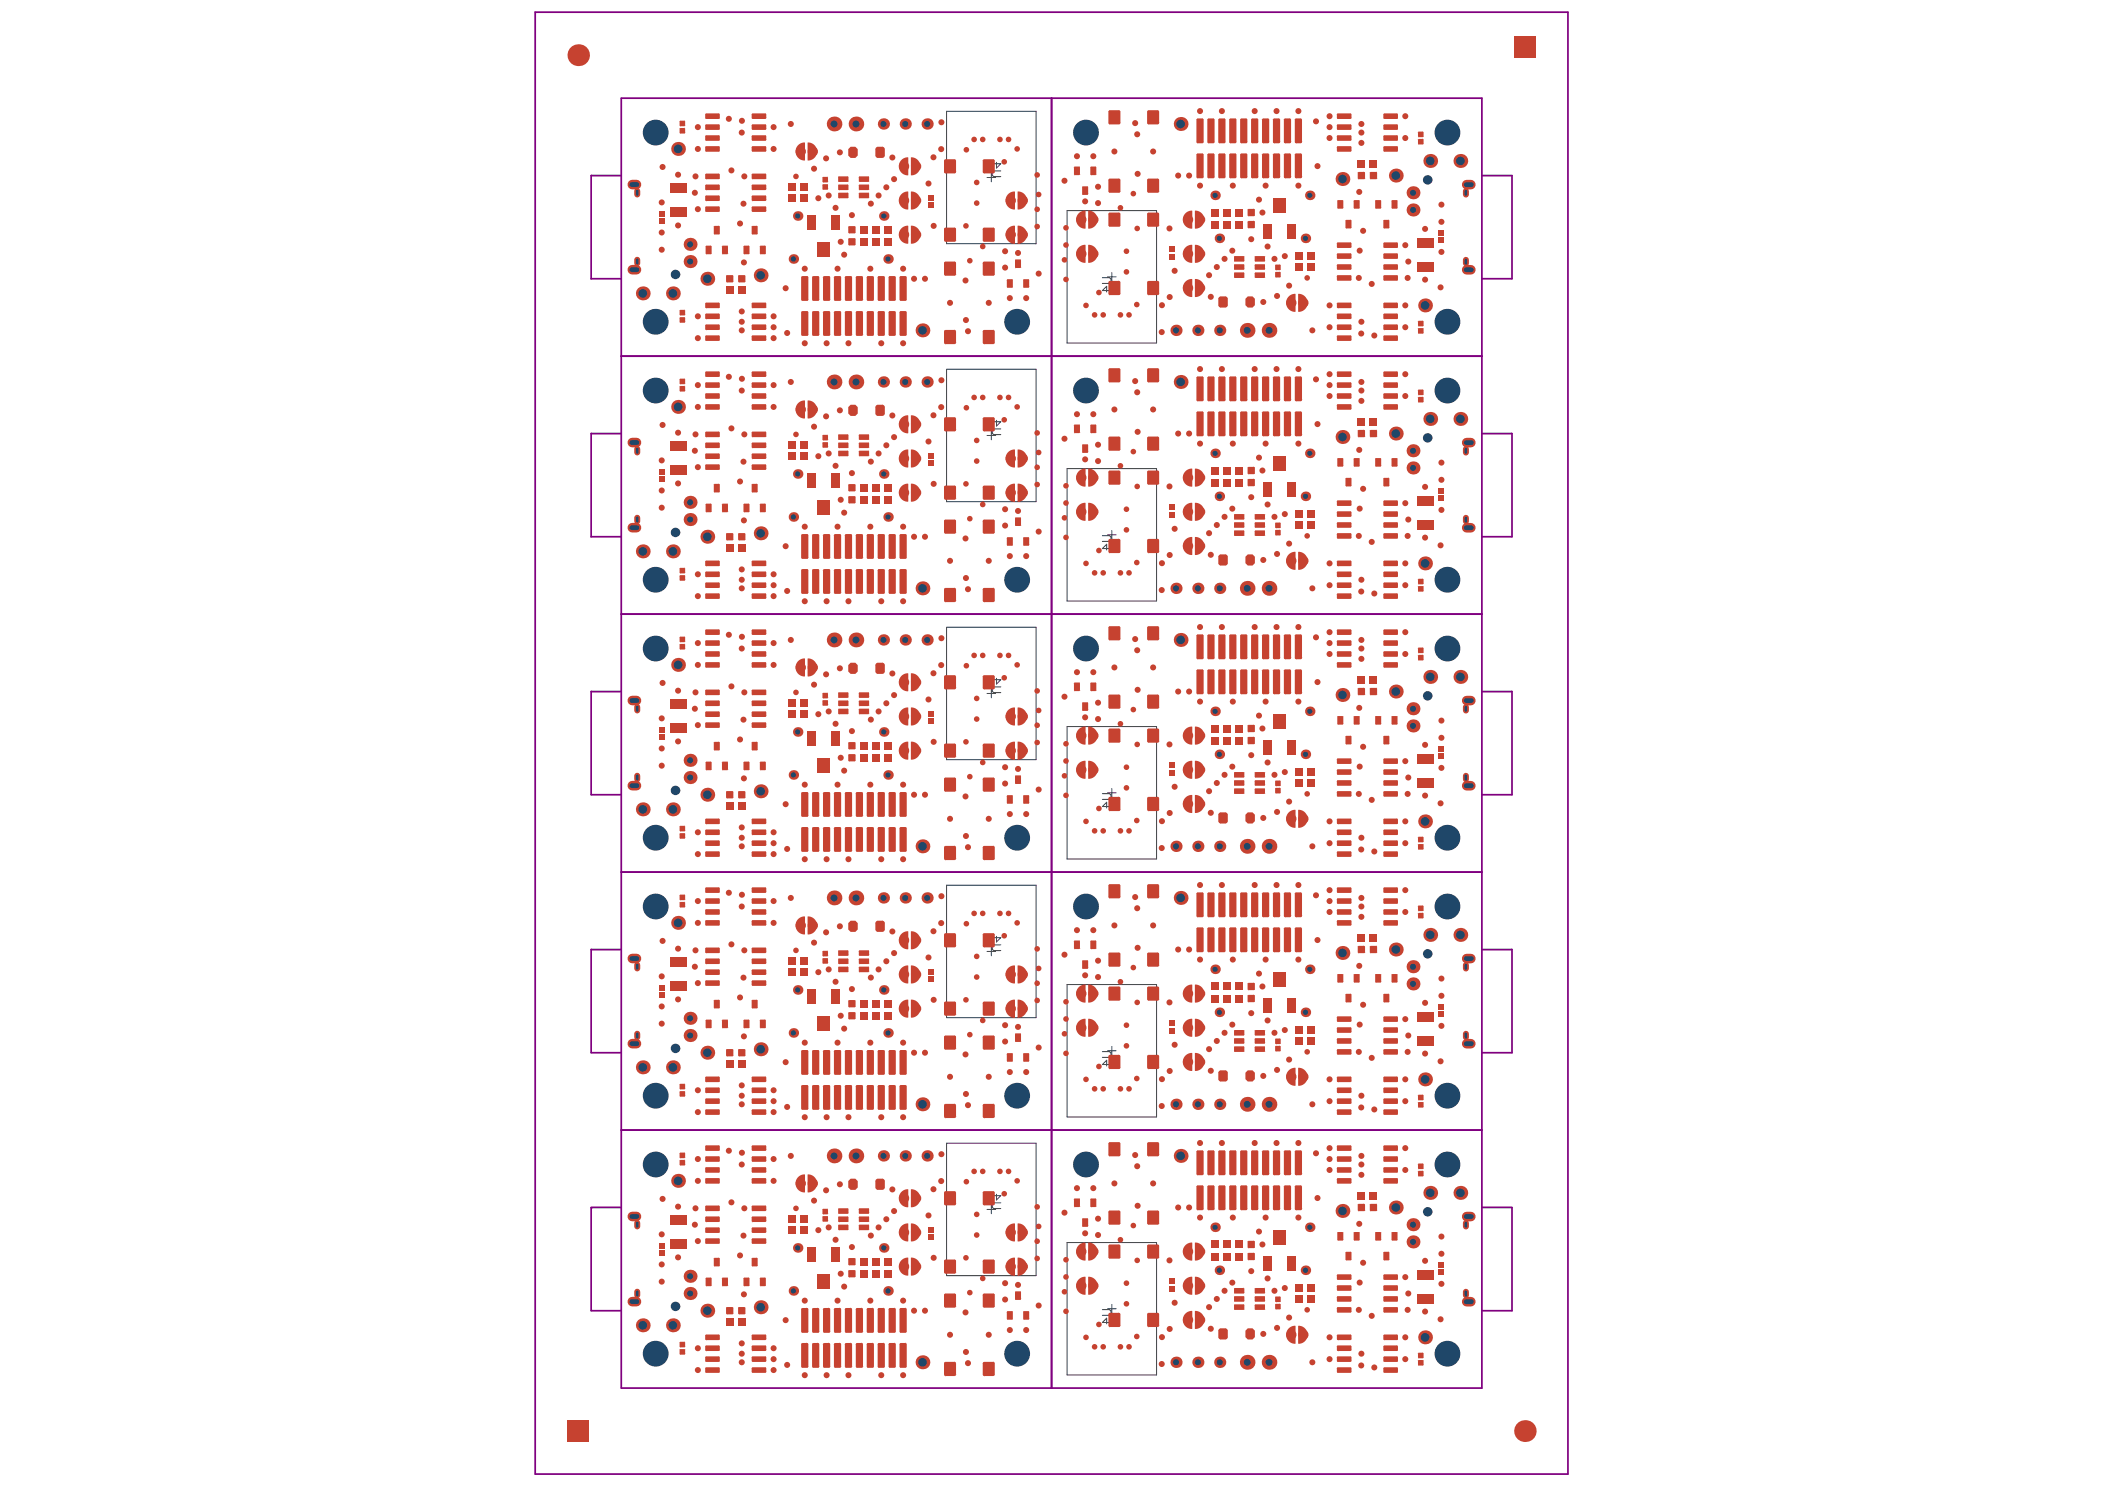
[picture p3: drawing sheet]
<svg xmlns="http://www.w3.org/2000/svg" width="297mm" height="210mm" viewBox="0 0 297 210" stroke-linecap="round" stroke-linejoin="round" font-family="sans-serif">
<g fill="none" stroke="#800080" stroke-width=".24">
<path d="M75.5 1.7h145.8v206.2h-145.8zM87.7 13.8h121.4v182h-121.4zM148.4 13.8v182M87.7 24.8h-4.3v14.5h4.3M209.1 24.8h4.3v14.5h-4.3M87.7 50.2h121.4M87.7 61.2h-4.3v14.5h4.3M209.1 61.2h4.3v14.5h-4.3M87.7 97.6h-4.3v14.5h4.3M87.7 86.6h121.4M209.1 97.6h4.3v14.5h-4.3M87.7 133.9h-4.3v14.6h4.3"/>
<path d="M87.7 123h121.4M209.1 133.9h4.3v14.6h-4.3M87.7 159.4h121.4M87.7 170.3h-4.3v14.6h4.3M209.1 170.3h4.3v14.6h-4.3"/>
</g>
<g fill="none" stroke="#404040" stroke-width=".14">
<path d="M133.6 15.7h12.6v18.7h-12.6zM139.3 25h1.2M139.9 24.4v1.2M140.6 22.9v.8l.6-.6h-1.2M141.2 24.1h-1l-.2 .2v.4l.2 .2h1M150.6 29.7h12.6v18.7h-12.6zM155.6 39.2h1l.2 .2v.4l-.2 .2h-1M156.3 39.1h1.2M156.9 38.4v1.3M133.6 52.1h12.6v18.7h-12.6zM140.6 59.3v.8l.6-.6h-1.2M156.8 41h-1.2l.6-.6v.8"/>
<path d="M139.3 61.4h1.2M139.9 60.8v1.2M141.2 60.5h-1l-.2 .2v.4l.2 .2h1M150.6 66.1h12.6v18.7h-12.6zM155.6 75.6h1l.2 .2v.4l-.2 .2h-1M156.3 75.4h1.2M156.8 77.4h-1.2l.6-.6v.8M156.9 74.8v1.2M133.6 88.5h12.6v18.7h-12.6zM139.3 97.8h1.2M139.9 97.2v1.2M140.6 95.7v.8l.6-.6h-1.2"/>
<path d="M141.2 96.9h-1l-.2 .2v.4l.2 .2h1M150.6 102.5h12.6v18.7h-12.6zM155.6 112h1l.2 .2v.4l-.2 .2h-1M156.3 111.8h1.2M156.8 113.8h-1.2l.6-.6v.8M156.9 111.2v1.2M133.6 124.9h12.6v18.7h-12.6zM139.3 134.2h1.2M139.9 133.6v1.2M140.6 132.1v.8l.6-.6h-1.2M141.2 133.3h-1l-.2 .2v.4l.2 .2h1M150.6 138.9h12.6v18.7h-12.6z"/>
<path d="M155.6 148.3h1l.2 .2v.5l-.2 .2h-1M156.3 148.2h1.2M156.8 150.2h-1.2l.6-.6v.8M156.9 147.6v1.2M133.6 161.3h12.6v18.6h-12.6zM139.3 170.6h1.2M139.9 170v1.2M140.6 168.5v.8l.6-.6h-1.2M141.2 169.7h-1l-.2 .2v.4l.2 .2h1M150.6 175.3h12.6v18.7h-12.6zM155.6 184.7h1l.2 .2v.4l-.2 .2h-1M156.3 184.6h1.2"/>
<path d="M156.8 186.6h-1.2l.6-.6v.8M156.9 184v1.2"/>
</g>
<g fill="#c64230">
<path d="M153.6 29.7a1.26 1.26 0 0 1 1.3 1.3 1.26 1.26 0 0 1-1.3 1.2z"/>
<path d="M152.1 30.2l.6-.4 .5-.1-.1 2.6a1.27 1.27 0 0 1-1.1-.8 1.27 1.27 0 0 1 .1-1.3z"/>
<path d="M152.3 34.8l.5-.2h.4l-.1 2.5a1.27 1.27 0 0 1-1.2-.9 1.27 1.27 0 0 1 .4-1.4z"/>
<path d="M153.6 34.5a1.26 1.26 0 0 1 1.3 1.3 1.26 1.26 0 0 1-1.3 1.3z"/>
<path d="M167.4 34.8l.4-.2h.4v2.5a1.27 1.27 0 0 1-1.2-.9 1.27 1.27 0 0 1 .4-1.4z"/>
<path d="M168.6 34.5a1.27 1.27 0 0 1 1.4 1.3 1.27 1.27 0 0 1-1.4 1.3z"/>
<path d="M167.2 39.8l.6-.4h.4v2.5a1.27 1.27 0 0 1-1.2-.7 1.27 1.27 0 0 1 .2-1.4z"/>
<path d="M168.6 39.4a1.27 1.27 0 0 1 1.4 1.2 1.27 1.27 0 0 1-1.4 1.3z"/>
<path d="M183.2 41.5v-.1a1.27 1.27 0 0 1 1.3 1.3 1.27 1.27 0 0 1-1.3 1.3z"/>
<path d="M181.8 41.9l.6-.4h.4v2.5a1.27 1.27 0 0 1-1.2-.7 1.27 1.27 0 0 1 .2-1.4z"/>
<path d="M167.2 30.2l.6-.4 .4-.1v2.6a1.27 1.27 0 0 1-1.2-.8 1.27 1.27 0 0 1 .2-1.3z"/>
<path d="M168.6 29.7a1.27 1.27 0 0 1 1.4 1.3 1.27 1.27 0 0 1-1.4 1.2z"/>
<circle cx="81.6" cy="7.8" r="1.53"/>
<circle cx="215.2" cy="201.9" r="1.53"/>
<circle cx="159.9" cy="27.3" r=".39"/>
<circle cx="184.5" cy="39.2" r=".39"/>
<circle cx="153.2" cy="43.1" r=".39"/>
<circle cx="160.4" cy="43" r=".39"/>
<circle cx="158.1" cy="44.4" r=".39"/>
<circle cx="155.7" cy="44.4" r=".39"/>
<circle cx="193.9" cy="47.3" r=".43"/>
<circle cx="192.1" cy="47.1" r=".43"/>
<circle cx="192.1" cy="17.5" r=".43"/>
<circle cx="192.1" cy="20.2" r=".43"/>
<circle cx="178.3" cy="42.6" r=".43"/>
<circle cx="180.2" cy="41.7" r=".43"/>
<circle cx="179.8" cy="36.5" r=".43"/>
<circle cx="173.9" cy="35.4" r=".43"/>
<circle cx="181.9" cy="40.3" r=".43"/>
<circle cx="160.5" cy="24.5" r=".43"/>
<circle cx="160.5" cy="32.2" r=".39"/>
<circle cx="159" cy="35.4" r=".39"/>
<circle cx="185.9" cy="23.4" r=".43"/>
<circle cx="185.2" cy="46.6" r=".42"/>
<circle cx="177.7" cy="28.2" r=".42"/>
<circle cx="150.2" cy="36.7" r=".39"/>
<circle cx="163.9" cy="46.8" r=".43"/>
<circle cx="154.9" cy="28.6" r=".43"/>
<circle cx="160.5" cy="18.9" r=".43"/>
<circle cx="160.2" cy="17.4" r=".43"/>
<circle cx="150.2" cy="25.5" r=".42"/>
<circle cx="150.4" cy="34.6" r=".39"/>
<circle cx="193.6" cy="40.1" r=".43"/>
<circle cx="192.4" cy="32.6" r=".43"/>
<circle cx="201.1" cy="39.4" r=".43"/>
<circle cx="203.3" cy="40.5" r=".42"/>
<circle cx="201.1" cy="32.3" r=".43"/>
<circle cx="203.4" cy="31.3" r=".43"/>
<circle cx="203.4" cy="35.5" r=".43"/>
<circle cx="203.4" cy="28.9" r=".43"/>
<circle cx="198.7" cy="36.9" r=".43"/>
<circle cx="153.1" cy="28.4" r=".43"/>
<circle cx="154.9" cy="26.3" r=".43"/>
<circle cx="178.1" cy="30" r=".42"/>
<circle cx="178.9" cy="34.8" r=".43"/>
<circle cx="150.4" cy="32.1" r=".39"/>
<circle cx="187.6" cy="43.1" r=".42"/>
<circle cx="192.1" cy="45.4" r=".42"/>
<circle cx="158.1" cy="29.3" r=".39"/>
<circle cx="165" cy="32.2" r=".43"/>
<circle cx="152" cy="22" r=".43"/>
<circle cx="154.3" cy="22" r=".43"/>
<circle cx="178.6" cy="26.2" r=".43"/>
<circle cx="183.2" cy="26.2" r=".43"/>
<circle cx="150.4" cy="39.4" r=".39"/>
<circle cx="159.3" cy="44.4" r=".39"/>
<circle cx="154.5" cy="44.4" r=".39"/>
<circle cx="170.9" cy="41.9" r=".43"/>
<circle cx="165.1" cy="41.9" r=".43"/>
<circle cx="166.3" cy="24.8" r=".43"/>
<circle cx="167.8" cy="24.8" r=".43"/>
<circle cx="174" cy="26.2" r=".43"/>
<circle cx="169.3" cy="26.2" r=".43"/>
<circle cx="165.8" cy="38.2" r=".43"/>
<circle cx="155.1" cy="41.3" r=".39"/>
<circle cx="159" cy="38.4" r=".39"/>
<circle cx="164" cy="43.1" r=".43"/>
<circle cx="172.8" cy="36.5" r=".43"/>
<circle cx="171.7" cy="37.7" r=".43"/>
<circle cx="170.6" cy="38.8" r=".43"/>
<circle cx="187.6" cy="17.9" r=".43"/>
<circle cx="176.6" cy="33.7" r=".43"/>
<circle cx="162.7" cy="21.4" r=".43"/>
<circle cx="198.3" cy="34.6" r=".43"/>
<circle cx="185.7" cy="17.1" r=".43"/>
<circle cx="191.9" cy="35.4" r=".43"/>
<circle cx="191.7" cy="39.2" r=".43"/>
<circle cx="183.2" cy="15.7" r=".43"/>
<circle cx="180.1" cy="15.7" r=".43"/>
<circle cx="177" cy="15.7" r=".43"/>
<circle cx="172.4" cy="15.7" r=".43"/>
<circle cx="169.3" cy="15.7" r=".43"/>
<circle cx="157.3" cy="21.4" r=".43"/>
<circle cx="181.3" cy="36.1" r=".43"/>
<circle cx="191.8" cy="27.1" r=".43"/>
<circle cx="198.6" cy="39.2" r=".43"/>
<circle cx="192.1" cy="18.7" r=".43"/>
<circle cx="198.3" cy="19.5" r=".43"/>
<circle cx="198.3" cy="16.4" r=".43"/>
<circle cx="187.6" cy="16.4" r=".43"/>
<circle cx="187.6" cy="19.5" r=".43"/>
<circle cx="198.3" cy="43.1" r=".42"/>
<circle cx="198.3" cy="46.2" r=".42"/>
<circle cx="187.6" cy="46.2" r=".42"/>
<circle cx="179.1" cy="46.6" r="1.04"/>
</g>
<g fill="#c64230">
<path d="M213.7 5.1h3v3h-3z" fill-rule="evenodd"/>
<path d="M80.1 200.4h3v3h-3z" fill-rule="evenodd"/>
</g>
<circle cx="179.1" cy="46.6" r=".49" fill="#1f4769"/>
<circle cx="176" cy="46.6" r="1.04" fill="#c64230"/>
<circle cx="176" cy="46.6" r=".49" fill="#1f4769"/>
<circle cx="165.9" cy="46.6" r=".79" fill="#c64230"/>
<circle cx="165.9" cy="46.6" r=".42" fill="#1f4769"/>
<circle cx="169" cy="46.6" r=".79" fill="#c64230"/>
<circle cx="169" cy="46.6" r=".42" fill="#1f4769"/>
<circle cx="172.1" cy="46.6" r=".79" fill="#c64230"/>
<circle cx="172.1" cy="46.6" r=".42" fill="#1f4769"/>
<circle cx="166.6" cy="17.5" r=".98" fill="#c64230"/>
<circle cx="166.6" cy="17.5" r=".61" fill="#1f4769"/>
<path d="M207 26h.6M207 38.1h.6" fill="none" stroke="#c64230" stroke-width="1.3"/>
<path d="M206.9 26h.7M206.9 38.1h.7" fill="none" stroke="#1f4769" stroke-width=".67"/>
<path d="M206.9 27v.4M206.9 36.7v.4" fill="none" stroke="#c64230" stroke-width=".86"/>
<path d="M206.9 27v.4M206.9 36.7v.4" fill="none" stroke="#1f4769" stroke-width=".37"/>
<circle cx="184.2" cy="33.6" r=".67" fill="#c64230"/>
<circle cx="184.2" cy="33.6" r=".36" fill="#1f4769"/>
<circle cx="172.1" cy="33.6" r=".67" fill="#c64230"/>
<circle cx="172.1" cy="33.6" r=".36" fill="#1f4769"/>
<circle cx="171.5" cy="27.6" r=".67" fill="#c64230"/>
<circle cx="171.5" cy="27.6" r=".36" fill="#1f4769"/>
<circle cx="184.8" cy="27.6" r=".67" fill="#c64230"/>
<circle cx="184.8" cy="27.6" r=".36" fill="#1f4769"/>
<circle cx="201.5" cy="25.4" r=".55" fill="#c64230"/>
<circle cx="201.5" cy="25.4" r=".67" fill="#1f4769"/>
<circle cx="199.4" cy="29.6" r=".92" fill="#c64230"/>
<circle cx="199.4" cy="29.6" r=".43" fill="#1f4769"/>
<circle cx="199.4" cy="27.2" r=".92" fill="#c64230"/>
<circle cx="199.4" cy="27.2" r=".43" fill="#1f4769"/>
<circle cx="206.1" cy="22.7" r=".98" fill="#c64230"/>
<circle cx="206.1" cy="22.7" r=".61" fill="#1f4769"/>
<circle cx="201.8" cy="22.7" r=".98" fill="#c64230"/>
<circle cx="201.8" cy="22.7" r=".61" fill="#1f4769"/>
<circle cx="201.1" cy="43.1" r=".98" fill="#c64230"/>
<circle cx="201.1" cy="43.1" r=".61" fill="#1f4769"/>
<circle cx="189.4" cy="25.3" r=".98" fill="#c64230"/>
<circle cx="189.4" cy="25.3" r=".61" fill="#1f4769"/>
<circle cx="197" cy="24.8" r=".98" fill="#c64230"/>
<circle cx="197" cy="24.8" r=".61" fill="#1f4769"/>
<path d="M153.2 18.7h.1" fill="none" stroke="#c64230" stroke-width=".14"/>
<circle cx="153.2" cy="18.7" r="1.82" fill="#1f4769"/>
<path d="M204.3 18.7h.1" fill="none" stroke="#c64230" stroke-width=".14"/>
<circle cx="204.3" cy="18.7" r="1.82" fill="#1f4769"/>
<path d="M204.3 45.4h.1" fill="none" stroke="#c64230" stroke-width=".14"/>
<circle cx="204.3" cy="45.4" r="1.82" fill="#1f4769"/>
<g fill="#c64230">
<path d="M156.4 30.2l.2-.2h1.3l.2 .2v1.6l-.2 .2h-1.3l-.2-.2z" fill-rule="evenodd"/>
<path d="M161.9 30.2l.2-.2h1.3l.2 .2v1.6l-.2 .2h-1.3l-.2-.2z" fill-rule="evenodd"/>
<path d="M161.9 39.8l.2-.2h1.3l.2 .2v1.6l-.2 .2h-1.3l-.2-.2z" fill-rule="evenodd"/>
<path d="M156.4 39.8l.2-.2h1.3l.2 .2v1.6l-.2 .2h-1.3l-.2-.2z" fill-rule="evenodd"/>
<path d="M161.9 25.4l.2-.2h1.3l.2 .2v1.6l-.2 .2h-1.3l-.2-.2z" fill-rule="evenodd"/>
<path d="M156.4 25.4l.2-.2h1.3l.2 .2v1.6l-.2 .2h-1.3l-.2-.2z" fill-rule="evenodd"/>
<path d="M156.4 15.8l.2-.3h1.3l.2 .3v1.5l-.2 .2h-1.3l-.2-.2z" fill-rule="evenodd"/>
<path d="M161.9 15.8l.2-.3h1.3l.2 .3v1.5l-.2 .2h-1.3l-.2-.2z" fill-rule="evenodd"/>
<path d="M171.9 42.2l.4-.4h.6l.4 .4v.8l-.4 .4h-.6l-.4-.4z" fill-rule="evenodd"/>
<path d="M175.7 42.1l.4-.3h.6l.4 .3v1l-.4 .3h-.6l-.4-.3z" fill-rule="evenodd"/>
<path d="M174.1 38.6l.2-.2h1.2l.1 .2v.5l-.1 .1h-1.2l-.2-.1z" fill-rule="evenodd"/>
<path d="M177 38.6l.2-.2h1.2l.1 .2v.5l-.1 .1h-1.2l-.2-.1z" fill-rule="evenodd"/>
<path d="M177 37.4l.2-.1h1.2l.1 .1v.5l-.1 .2h-1.2l-.2-.2z" fill-rule="evenodd"/>
<path d="M177 36.2l.2-.1h1.2l.1 .1v.6l-.1 .1h-1.2l-.2-.1z" fill-rule="evenodd"/>
<path d="M174.1 36.2l.2-.1h1.2l.1 .1v.6l-.1 .1h-1.2l-.2-.1z" fill-rule="evenodd"/>
<path d="M174.1 37.4l.2-.1h1.2l.1 .1v.5l-.1 .2h-1.2l-.2-.2z" fill-rule="evenodd"/>
<path d="M168.8 21.8l.2-.2h.7l.1 .2v3.2l-.1 .1h-.7l-.2-.1z" fill-rule="evenodd"/>
<path d="M170.4 21.8l.2-.2h.6l.2 .2v3.2l-.2 .1h-.6l-.2-.1z" fill-rule="evenodd"/>
<path d="M171.9 21.8l.2-.2h.6l.2 .2v3.2l-.2 .1h-.6l-.2-.1z" fill-rule="evenodd"/>
<path d="M173.5 21.8l.2-.2h.6l.2 .2v3.2l-.2 .1h-.6l-.2-.1z" fill-rule="evenodd"/>
<path d="M175 21.8l.2-.2h.6l.2 .2v3.2l-.2 .1h-.6l-.2-.1z" fill-rule="evenodd"/>
<path d="M176.5 21.8l.2-.2h.7l.2 .2v3.2l-.2 .1h-.7l-.2-.1z" fill-rule="evenodd"/>
<path d="M178.1 21.8l.2-.2h.6l.2 .2v3.2l-.2 .1h-.6l-.2-.1z" fill-rule="evenodd"/>
<path d="M179.6 21.8l.2-.2h.6l.2 .2v3.2l-.2 .1h-.6l-.2-.1z" fill-rule="evenodd"/>
<path d="M181.2 21.8l.2-.2h.6l.2 .2v3.2l-.2 .1h-.6l-.2-.1z" fill-rule="evenodd"/>
<path d="M182.7 21.8l.2-.2h.6l.2 .2v3.2l-.2 .1h-.6l-.2-.1z" fill-rule="evenodd"/>
<path d="M168.8 16.9l.2-.2h.7l.1 .2v3.1l-.1 .2h-.7l-.2-.2z" fill-rule="evenodd"/>
<path d="M170.4 16.9l.2-.2h.6l.2 .2v3.1l-.2 .2h-.6l-.2-.2z" fill-rule="evenodd"/>
<path d="M171.9 16.9l.2-.2h.6l.2 .2v3.1l-.2 .2h-.6l-.2-.2z" fill-rule="evenodd"/>
<path d="M173.5 16.9l.2-.2h.6l.2 .2v3.1l-.2 .2h-.6l-.2-.2z" fill-rule="evenodd"/>
<path d="M175 16.9l.2-.2h.6l.2 .2v3.1l-.2 .2h-.6l-.2-.2z" fill-rule="evenodd"/>
<path d="M176.5 16.9l.2-.2h.7l.2 .2v3.1l-.2 .2h-.7l-.2-.2z" fill-rule="evenodd"/>
<path d="M178.1 16.9l.2-.2h.6l.2 .2v3.1l-.2 .2h-.6l-.2-.2z" fill-rule="evenodd"/>
<path d="M179.6 16.9l.2-.2h.6l.2 .2v3.1l-.2 .2h-.6l-.2-.2z" fill-rule="evenodd"/>
<path d="M181.2 16.9l.2-.2h.6l.2 .2v3.1l-.2 .2h-.6l-.2-.2z" fill-rule="evenodd"/>
<path d="M182.7 16.9l.2-.2h.6l.2 .2v3.1l-.2 .2h-.6l-.2-.2z" fill-rule="evenodd"/>
<path d="M170.9 31.2h1.1v1h-1.1z" fill-rule="evenodd"/>
<path d="M170.9 29.5h1.1v1h-1.1z" fill-rule="evenodd"/>
<path d="M172.6 31.2h1.1v1h-1.1z" fill-rule="evenodd"/>
<path d="M172.6 29.5h1.1v1h-1.1z" fill-rule="evenodd"/>
<path d="M176 31.3l.2-.1h.7l.2 .1v.7l-.2 .2h-.7l-.2-.2z" fill-rule="evenodd"/>
<path d="M176 29.6l.2-.1h.7l.2 .1v.7l-.2 .2h-.7l-.2-.2z" fill-rule="evenodd"/>
<path d="M165 34.8h.8v.8h-.8z" fill-rule="evenodd"/>
<path d="M165 35.8h.8v.8h-.8z" fill-rule="evenodd"/>
<path d="M178.3 31.7h1.2v2.1h-1.2z" fill-rule="evenodd"/>
<path d="M179.7 27.9h1.7v2.1h-1.7z" fill-rule="evenodd"/>
<path d="M181.7 31.7h1.2v2.1h-1.2z" fill-rule="evenodd"/>
<path d="M179.9 37.4l.2-.1h.5l.1 .1v.6l-.1 .1h-.5l-.2-.1z" fill-rule="evenodd"/>
<path d="M179.9 38.5l.2-.1h.5l.1 .1v.5l-.1 .1h-.5l-.2-.1z" fill-rule="evenodd"/>
<path d="M184.5 37.1h1.1v1.1h-1.1z" fill-rule="evenodd"/>
<path d="M182.8 37.1h1.1v1.1h-1.1z" fill-rule="evenodd"/>
<path d="M184.5 35.6h1.1v1.1h-1.1z" fill-rule="evenodd"/>
<path d="M182.8 35.6h1.1v1.1h-1.1z" fill-rule="evenodd"/>
<path d="M191 28.4l.1-.2h.6l.2 .2v.9l-.2 .1h-.6l-.1-.1z" fill-rule="evenodd"/>
<path d="M188.7 28.4l.1-.2h.6l.2 .2v.9l-.2 .1h-.6l-.1-.1z" fill-rule="evenodd"/>
<path d="M190 31h.6l.1 .1v1l-.1 .1h-.6l-.1-.1v-1z" fill-rule="evenodd"/>
<path d="M195.2 31.1l.1-.1h.6l.2 .1v1l-.2 .1h-.6l-.1-.1z" fill-rule="evenodd"/>
<path d="M194.1 28.4l.1-.2h.6l.1 .2v.9l-.1 .1h-.6l-.1-.1z" fill-rule="evenodd"/>
<path d="M196.4 28.4l.1-.2h.6l.1 .2v.9l-.1 .1h-.6l-.1-.1z" fill-rule="evenodd"/>
<path d="M191.6 24.4l.1-.1h.8l.1 .1v.7l-.1 .2h-.8l-.1-.2z" fill-rule="evenodd"/>
<path d="M193.3 24.4l.1-.1h.8l.1 .1v.7l-.1 .2h-.8l-.1-.2z" fill-rule="evenodd"/>
<path d="M193.3 22.6h1v1.1h-1z" fill-rule="evenodd"/>
<path d="M191.6 22.6h1v1.1h-1z" fill-rule="evenodd"/>
<path d="M195.2 20.8l.2-.2h1.7l.2 .2v.4l-.2 .2h-1.7l-.2-.2z" fill-rule="evenodd"/>
<path d="M195.2 19.2l.2-.1h1.7l.2 .1v.5l-.2 .2h-1.7l-.2-.2z" fill-rule="evenodd"/>
<path d="M195.2 17.7l.2-.2h1.7l.2 .2v.5l-.2 .1h-1.7l-.2-.1z" fill-rule="evenodd"/>
<path d="M195.2 16.2l.2-.2h1.7l.2 .2v.4l-.2 .2h-1.7l-.2-.2z" fill-rule="evenodd"/>
<path d="M188.6 20.8l.2-.2h1.8l.1 .2v.4l-.1 .2h-1.8l-.2-.2z" fill-rule="evenodd"/>
<path d="M188.6 19.2l.2-.1h1.8l.1 .1v.5l-.1 .2h-1.8l-.2-.2z" fill-rule="evenodd"/>
<path d="M188.6 17.7l.2-.2h1.8l.1 .2v.5l-.1 .1h-1.8l-.2-.1z" fill-rule="evenodd"/>
<path d="M188.6 16.2l.2-.2h1.8l.1 .2v.4l-.1 .2h-1.8l-.2-.2z" fill-rule="evenodd"/>
<path d="M200.1 19.7l.1-.1h.6l.1 .1v.6l-.1 .1h-.6l-.1-.1z" fill-rule="evenodd"/>
<path d="M200.1 18.7l.1-.1h.6l.1 .1v.5l-.1 .2h-.6l-.1-.2z" fill-rule="evenodd"/>
<path d="M199.9 37h2.3v1.3h-2.3z" fill-rule="evenodd"/>
<path d="M199.9 33.6h2.3v1.3h-2.3z" fill-rule="evenodd"/>
<path d="M203 32.5h.8v.8h-.8z" fill-rule="evenodd"/>
<path d="M203 33.5h.8v.8h-.8z" fill-rule="evenodd"/>
<path d="M200.1 45.4l.1-.2h.6l.1 .2v.5l-.1 .1h-.6l-.1-.1z" fill-rule="evenodd"/>
<path d="M200.2 46.3h.6l.1 .1v.5l-.1 .2h-.6l-.1-.2v-.5z" fill-rule="evenodd"/>
<path d="M188.6 34.4l.2-.2h1.8l.1 .2v.4l-.1 .2h-1.8l-.2-.2z" fill-rule="evenodd"/>
<path d="M188.6 35.9l.2-.2h1.8l.1 .2v.5l-.1 .1h-1.8l-.2-.1z" fill-rule="evenodd"/>
<path d="M188.6 37.4l.2-.1h1.8l.1 .1v.5l-.1 .2h-1.8l-.2-.2z" fill-rule="evenodd"/>
<path d="M188.6 39l.2-.2h1.8l.1 .2v.4l-.1 .2h-1.8l-.2-.2z" fill-rule="evenodd"/>
<path d="M195.2 34.4l.2-.2h1.7l.2 .2v.4l-.2 .2h-1.7l-.2-.2z" fill-rule="evenodd"/>
<path d="M195.2 35.9l.2-.2h1.7l.2 .2v.5l-.2 .1h-1.7l-.2-.1z" fill-rule="evenodd"/>
<path d="M195.2 37.4l.2-.1h1.7l.2 .1v.5l-.2 .2h-1.7l-.2-.2z" fill-rule="evenodd"/>
<path d="M195.2 39l.2-.2h1.7l.2 .2v.4l-.2 .2h-1.7l-.2-.2z" fill-rule="evenodd"/>
<path d="M188.6 42.8l.2-.1h1.8l.1 .1v.5l-.1 .2h-1.8l-.2-.2z" fill-rule="evenodd"/>
<path d="M188.6 44.4l.2-.2h1.8l.1 .2v.5l-.1 .1h-1.8l-.2-.1z" fill-rule="evenodd"/>
<path d="M188.6 45.9l.2-.1h1.8l.1 .1v.5l-.1 .2h-1.8l-.2-.2z" fill-rule="evenodd"/>
<path d="M188.6 47.5l.2-.2h1.8l.1 .2v.4l-.1 .2h-1.8l-.2-.2z" fill-rule="evenodd"/>
<path d="M195.2 42.8l.2-.1h1.7l.2 .1v.5l-.2 .2h-1.7l-.2-.2z" fill-rule="evenodd"/>
<path d="M195.2 44.4l.2-.2h1.7l.2 .2v.5l-.2 .1h-1.7l-.2-.1z" fill-rule="evenodd"/>
<path d="M195.2 45.9l.2-.1h1.7l.2 .1v.5l-.2 .2h-1.7l-.2-.2z" fill-rule="evenodd"/>
<path d="M195.2 47.5l.2-.2h1.7l.2 .2v.4l-.2 .2h-1.7l-.2-.2z" fill-rule="evenodd"/>
<path d="M152.7 26.4l.1-.1h.6l.2 .1v1l-.2 .1h-.6l-.1-.1z" fill-rule="evenodd"/>
<path d="M151.7 23.5h.6l.1 .1v1l-.1 .1h-.6l-.2-.1v-1z" fill-rule="evenodd"/>
<path d="M154 23.5h.6l.1 .1v1l-.1 .1h-.6l-.1-.1v-1z" fill-rule="evenodd"/>
<path d="M174.3 31.2h1.1v1h-1.1z" fill-rule="evenodd"/>
<path d="M174.3 29.5h1.1v1h-1.1z" fill-rule="evenodd"/>
</g>
<g fill="#c64230">
<path d="M142.3 177.7l.5-.3h.4v2.5a1.27 1.27 0 0 1-1.2-.8 1.27 1.27 0 0 1 .3-1.4z"/>
<path d="M143.6 177.4a1.26 1.26 0 0 1 1.3 1.3 1.26 1.26 0 0 1-1.3 1.2z"/>
<path d="M143.6 172.6a1.26 1.26 0 0 1 1.3 1.3 1.26 1.26 0 0 1-1.3 1.2z"/>
<path d="M142.2 173l.6-.4h.4v2.5a1.27 1.27 0 0 1-1.2-.7 1.27 1.27 0 0 1 .2-1.4z"/>
<path d="M128.6 172.6a1.26 1.26 0 0 1 1.3 1.3 1.26 1.26 0 0 1-1.3 1.2z"/>
<path d="M127.1 173l.6-.4h.5l-.1 2.5a1.27 1.27 0 0 1-1.1-.7 1.27 1.27 0 0 1 .1-1.4z"/>
<path d="M128.6 167.8a1.26 1.26 0 0 1 1.3 1.2 1.26 1.26 0 0 1-1.3 1.3z"/>
<path d="M127.1 168.2l.6-.4h.5l-.1 2.5a1.27 1.27 0 0 1-1.1-.7 1.27 1.27 0 0 1 .1-1.4z"/>
<path d="M112.5 166.1l.7-.4h.4v2.5a1.27 1.27 0 0 1-1.2-.7 1.27 1.27 0 0 1 .1-1.4z"/>
<path d="M114 165.7a1.26 1.26 0 0 1 1.3 1.2 1.26 1.26 0 0 1-1.3 1.3z"/>
<path d="M128.6 177.4a1.26 1.26 0 0 1 1.3 1.3 1.26 1.26 0 0 1-1.3 1.2z"/>
<path d="M127.3 177.7l.4-.3h.5l-.1 2.5a1.27 1.27 0 0 1-1.2-.8 1.27 1.27 0 0 1 .4-1.4z"/>
<path d="M156.4 30.2h.2zM156.5 30h.1v.2h-.2z"/>
<path d="M156.6 31.8v.2zM156.4 31.8h.2v.2z"/>
<path d="M157.9 31.8h.2zM157.9 31.8h.2l-.2 .2z"/>
<path d="M157.9 30v.2zM157.9 30l.2 .2h-.2z"/>
<path d="M161.9 30.2h.2zM161.9 30h.2v.2h-.2z"/>
<path d="M162.1 31.8v.2zM161.9 31.8h.2v.2z"/>
<path d="M163.4 31.8h.2zM163.4 31.8h.2l-.2 .2z"/>
<path d="M163.4 30v.2zM163.4 30l.2 .2h-.2z"/>
<path d="M161.9 39.8h.2zM161.9 39.7l.2-.1v.2h-.2z"/>
<path d="M162.1 41.4v.2zM161.9 41.4h.2v.2z"/>
<path d="M163.4 41.4h.2zM163.4 41.4h.2l-.2 .2z"/>
<path d="M163.4 39.6v.2zM163.4 39.6l.2 .2h-.2z"/>
<path d="M156.4 39.8h.2zM156.5 39.7l.1-.1v.2h-.2z"/>
<path d="M156.6 41.4v.2zM156.4 41.4h.2v.2z"/>
<path d="M157.9 41.4h.2zM157.9 41.4h.2l-.2 .2z"/>
<path d="M157.9 39.6v.2zM157.9 39.6l.2 .2h-.2z"/>
<path d="M163.4 27h.2zM163.4 27h.2l-.2 .2z"/>
<path d="M163.4 25.2v.2zM163.4 25.2l.2 .2h-.2z"/>
<path d="M161.9 25.4h.2zM161.9 25.3l.2-.1v.2h-.2z"/>
<path d="M162.1 27v.2zM161.9 27h.2v.2z"/>
<path d="M157.9 27h.2zM157.9 27h.2l-.2 .2z"/>
<path d="M157.9 25.2v.2zM157.9 25.2l.2 .2h-.2z"/>
<path d="M156.4 25.4h.2zM156.5 25.3l.1-.1v.2h-.2z"/>
<path d="M156.6 27v.2zM156.4 27h.2v.2z"/>
<path d="M157.9 17.3h.2zM157.9 17.3h.2l-.2 .2z"/>
<path d="M157.9 15.5v.3zM157.9 15.5l.2 .3h-.2z"/>
<path d="M156.4 15.8h.2zM156.5 15.6l.1-.1v.3h-.2z"/>
<path d="M156.6 17.3v.2zM156.4 17.3h.2v.2z"/>
<path d="M163.4 17.3h.2zM163.4 17.3h.2l-.2 .2z"/>
<path d="M163.4 15.5v.3zM163.4 15.5l.2 .3h-.2z"/>
<path d="M161.9 15.8h.2zM161.9 15.6l.2-.1v.3h-.2z"/>
<path d="M162.1 17.3v.2zM161.9 17.3h.2v.2z"/>
<path d="M172.3 43v.4zM171.9 43h.4v.4l-.3-.2z"/>
<path d="M172.9 43h.4zM172.9 43h.4l-.1 .2-.3 .2z"/>
<path d="M172.9 41.8v.4zM172.9 41.8l.3 .2 .1 .2h-.4z"/>
<path d="M171.9 42.2h.4zM172 42l.3-.2v.4h-.4z"/>
<path d="M174.1 38.6h.2zM174.2 38.5l.1-.1v.2h-.2z"/>
<path d="M174.3 39.1v.1zM174.1 39.1h.2v.1z"/>
<path d="M175.5 39.1h.1zM175.5 39.1h.1l-.1 .1z"/>
<path d="M175.5 38.4v.2zM175.5 38.4l.1 .2h-.1z"/>
<path d="M177 38.6h.2zM177.1 38.5l.1-.1v.2h-.2z"/>
<path d="M177.2 39.1v.1zM177 39.1h.2v.1z"/>
<path d="M178.4 39.1h.1zM178.4 39.1h.1l-.1 .1z"/>
<path d="M178.4 38.4v.2zM178.4 38.4l.1 .2h-.1z"/>
<path d="M177 37.4h.2zM177.1 37.3h.1v.1h-.2z"/>
<path d="M177.2 37.9v.2zM177 37.9h.2v.2z"/>
<path d="M178.4 37.9h.1zM178.4 37.9h.1l-.1 .2z"/>
<path d="M178.4 37.3v.1zM178.4 37.3l.1 .1h-.1z"/>
<path d="M177 36.2h.2zM177.1 36.2l.1-.1v.1h-.2z"/>
<path d="M177.2 36.8v.1zM177 36.8h.2v.1z"/>
<path d="M178.4 36.8h.1zM178.4 36.8h.1l-.1 .1z"/>
<path d="M178.4 36.1v.1zM178.4 36.1l.1 .1h-.1z"/>
<path d="M174.1 36.2h.2zM174.2 36.2l.1-.1v.1h-.2z"/>
<path d="M174.3 36.8v.1zM174.1 36.8h.2v.1z"/>
<path d="M175.5 36.8h.1zM175.5 36.8h.1l-.1 .1z"/>
<path d="M175.5 36.1v.1zM175.5 36.1l.1 .1h-.1z"/>
<path d="M174.1 37.4h.2zM174.2 37.3h.1v.1h-.2z"/>
<path d="M174.3 37.9v.2zM174.1 37.9h.2v.2z"/>
<path d="M175.5 37.9h.1zM175.5 37.9h.1l-.1 .2z"/>
<path d="M175.5 37.3v.1zM175.5 37.3l.1 .1h-.1z"/>
<path d="M169.7 21.6v.2zM169.7 21.6l.1 .2h-.1z"/>
<path d="M168.8 21.8h.2zM168.9 21.7l.1-.1v.2h-.2z"/>
<path d="M169 25v.1zM168.8 25h.2v.1z"/>
<path d="M169.7 25h.1zM169.7 25h.1l-.1 .1z"/>
<path d="M171.2 21.6v.2zM171.2 21.6l.2 .2h-.2z"/>
<path d="M170.4 21.8h.2zM170.4 21.7l.2-.1v.2h-.2z"/>
<path d="M170.6 25v.1zM170.4 25h.2v.1z"/>
<path d="M171.2 25h.2zM171.2 25h.2l-.2 .1z"/>
<path d="M172.7 21.6v.2zM172.7 21.6l.2 .2h-.2z"/>
<path d="M171.9 21.8h.2zM172 21.7l.1-.1v.2h-.2z"/>
<path d="M172.1 25v.1zM171.9 25h.2v.1z"/>
<path d="M172.7 25h.2zM172.7 25h.2l-.2 .1z"/>
<path d="M174.3 21.6v.2zM174.3 21.6l.2 .2h-.2z"/>
<path d="M173.5 21.8h.2zM173.5 21.7l.2-.1v.2h-.2z"/>
<path d="M173.7 25v.1zM173.5 25h.2v.1z"/>
<path d="M174.3 25h.2zM174.3 25h.2l-.2 .1z"/>
<path d="M175.8 21.6v.2zM175.8 21.6l.2 .2h-.2z"/>
<path d="M175 21.8h.2zM175.1 21.7l.1-.1v.2h-.2z"/>
<path d="M175.2 25v.1zM175 25h.2v.1z"/>
<path d="M175.8 25h.2zM175.8 25h.2l-.2 .1z"/>
<path d="M177.4 21.6v.2zM177.4 21.6l.2 .2h-.2z"/>
<path d="M176.5 21.8h.2zM176.6 21.7l.1-.1v.2h-.2z"/>
<path d="M176.7 25v.1zM176.5 25h.2v.1z"/>
<path d="M177.4 25h.2zM177.4 25h.2l-.2 .1z"/>
<path d="M178.9 21.6v.2zM178.9 21.6l.2 .2h-.2z"/>
<path d="M178.1 21.8h.2zM178.1 21.7l.2-.1v.2h-.2z"/>
<path d="M178.3 25v.1zM178.1 25h.2v.1z"/>
<path d="M178.9 25h.2zM178.9 25h.2l-.2 .1z"/>
<path d="M180.4 21.6v.2zM180.4 21.6l.2 .2h-.2z"/>
<path d="M179.6 21.8h.2zM179.7 21.7l.1-.1v.2h-.2z"/>
<path d="M179.8 25v.1zM179.6 25h.2v.1z"/>
<path d="M180.4 25h.2zM180.4 25h.2l-.2 .1z"/>
<path d="M182 21.6v.2zM182 21.6l.2 .2h-.2z"/>
<path d="M181.2 21.8h.2zM181.2 21.7l.2-.1v.2h-.2z"/>
<path d="M181.4 25v.1zM181.2 25h.2v.1z"/>
<path d="M182 25h.2zM182 25h.2l-.2 .1z"/>
<path d="M183.5 21.6v.2zM183.5 21.6l.2 .2h-.2z"/>
<path d="M182.7 21.8h.2zM182.8 21.7l.1-.1v.2h-.2z"/>
<path d="M182.9 25v.1zM182.7 25h.2v.1z"/>
<path d="M183.5 25h.2zM183.5 25h.2l-.2 .1z"/>
<path d="M169.7 16.7v.2zM169.7 16.7l.1 .2h-.1z"/>
<path d="M168.8 16.9h.2zM168.9 16.8l.1-.1v.2h-.2z"/>
<path d="M169 20v.2zM168.8 20h.2v.2z"/>
<path d="M169.7 20h.1zM169.7 20h.1l-.1 .2z"/>
<path d="M171.2 16.7v.2zM171.2 16.7l.2 .2h-.2z"/>
<path d="M170.4 16.9h.2zM170.4 16.8l.2-.1v.2h-.2z"/>
<path d="M170.6 20v.2zM170.4 20h.2v.2z"/>
<path d="M171.2 20h.2zM171.2 20h.2l-.2 .2z"/>
<path d="M172.7 16.7v.2zM172.7 16.7l.2 .2h-.2z"/>
<path d="M171.9 16.9h.2zM172 16.8l.1-.1v.2h-.2z"/>
<path d="M172.1 20v.2zM171.9 20h.2v.2z"/>
<path d="M172.7 20h.2zM172.7 20h.2l-.2 .2z"/>
<path d="M174.3 16.7v.2zM174.3 16.7l.2 .2h-.2z"/>
<path d="M173.5 16.9h.2zM173.5 16.8l.2-.1v.2h-.2z"/>
<path d="M173.7 20v.2zM173.5 20h.2v.2z"/>
<path d="M174.3 20h.2zM174.3 20h.2l-.2 .2z"/>
<path d="M175.8 16.7v.2zM175.8 16.7l.2 .2h-.2z"/>
<path d="M175 16.9h.2zM175.1 16.8l.1-.1v.2h-.2z"/>
<path d="M175.2 20v.2zM175 20h.2v.2z"/>
<path d="M175.8 20h.2zM175.8 20h.2l-.2 .2z"/>
<path d="M177.4 16.7v.2zM177.4 16.7l.2 .2h-.2z"/>
<path d="M176.5 16.9h.2zM176.6 16.8l.1-.1v.2h-.2z"/>
<path d="M176.7 20v.2zM176.5 20h.2v.2z"/>
<path d="M177.4 20h.2zM177.4 20h.2l-.2 .2z"/>
<path d="M178.9 16.7v.2zM178.9 16.7l.2 .2h-.2z"/>
<path d="M178.1 16.9h.2zM178.1 16.8l.2-.1v.2h-.2z"/>
<path d="M178.3 20v.2zM178.1 20h.2v.2z"/>
<path d="M178.9 20h.2zM178.9 20h.2l-.2 .2z"/>
<path d="M180.4 16.7v.2zM180.4 16.7l.2 .2h-.2z"/>
<path d="M179.6 16.9h.2zM179.7 16.8l.1-.1v.2h-.2z"/>
<path d="M179.8 20v.2zM179.6 20h.2v.2z"/>
<path d="M180.4 20h.2zM180.4 20h.2l-.2 .2z"/>
<path d="M182 16.7v.2zM182 16.7l.2 .2h-.2z"/>
<path d="M181.2 16.9h.2zM181.2 16.8l.2-.1v.2h-.2z"/>
<path d="M181.4 20v.2zM181.2 20h.2v.2z"/>
<path d="M182 20h.2zM182 20h.2l-.2 .2z"/>
<path d="M183.5 16.7v.2zM183.5 16.7l.2 .2h-.2z"/>
<path d="M182.7 16.9h.2zM182.8 16.8l.1-.1v.2h-.2z"/>
<path d="M182.9 20v.2zM182.7 20h.2v.2z"/>
<path d="M183.5 20h.2zM183.5 20h.2l-.2 .2z"/>
<path d="M176 31.3h.2zM176.1 31.2h.1v.1h-.2z"/>
<path d="M176.2 32v.2zM176 32h.2v.2z"/>
<path d="M176.9 32h.2zM176.9 32h.2l-.2 .2z"/>
<path d="M176.9 31.2v.1zM176.9 31.2l.2 .1h-.2z"/>
<path d="M176 29.6h.2zM176.1 29.5h.1v.1h-.2z"/>
<path d="M176.2 30.3v.2zM176 30.3h.2v.2z"/>
<path d="M176.9 30.3h.2zM176.9 30.3h.2l-.2 .2z"/>
<path d="M176.9 29.5v.1zM176.9 29.5l.2 .1h-.2z"/>
<path d="M180.6 38h.1zM180.6 38h.1l-.1 .1z"/>
<path d="M180.6 37.3v.1zM180.6 37.3l.1 .1h-.1z"/>
<path d="M179.9 37.4h.2zM180 37.4l.1-.1v.1h-.2z"/>
<path d="M180.1 38v.1zM179.9 38h.2v.1z"/>
<path d="M180.6 39h.1zM180.6 39h.1l-.1 .1z"/>
<path d="M180.6 38.4v.1zM180.6 38.4l.1 .1h-.1z"/>
<path d="M179.9 38.5h.2zM180 38.4h.1v.1h-.2z"/>
<path d="M180.1 39v.1zM179.9 39h.2v.1z"/>
<path d="M191.7 28.2v.2zM191.7 28.2l.2 .2h-.2z"/>
<path d="M191 28.4h.1zM191.1 28.3v-.1v.2h-.1z"/>
<path d="M191.1 29.3v.1zM191 29.3h.1v.1z"/>
<path d="M191.7 29.3h.2zM191.7 29.3h.2l-.2 .1z"/>
<path d="M189.4 28.2v.2zM189.4 28.2l.2 .2h-.2z"/>
<path d="M188.7 28.4h.1zM188.7 28.3l.1-.1v.2h-.1z"/>
<path d="M188.8 29.3v.1zM188.7 29.3h.1v.1z"/>
<path d="M189.4 29.3h.2zM189.4 29.3h.2l-.2 .1z"/>
<path d="M190.6 31v.1zM190.6 31l.1 .1h-.1z"/>
<path d="M189.9 31.1h.1zM189.9 31.1l.1-.1v.1h-.1z"/>
<path d="M190 32.1v.1zM189.9 32.1h.1v.1z"/>
<path d="M190.6 32.1h.1zM190.6 32.1h.1l-.1 .1z"/>
<path d="M195.9 31v.1zM195.9 31l.2 .1h-.2z"/>
<path d="M195.2 31.1h.1zM195.2 31.1l.1-.1v.1h-.1z"/>
<path d="M195.3 32.1v.1zM195.2 32.1h.1v.1z"/>
<path d="M195.9 32.1h.2zM195.9 32.1h.2l-.2 .1z"/>
<path d="M194.8 28.2v.2zM194.8 28.2l.1 .2h-.1z"/>
<path d="M194.1 28.4h.1zM194.1 28.3l.1-.1v.2h-.1z"/>
<path d="M194.2 29.3v.1zM194.1 29.3h.1v.1z"/>
<path d="M194.8 29.3h.1zM194.8 29.3h.1l-.1 .1z"/>
<path d="M197.1 28.2v.2zM197.1 28.2l.1 .2h-.1z"/>
<path d="M196.4 28.4h.1zM196.4 28.3l.1-.1v.2h-.1z"/>
<path d="M196.5 29.3v.1zM196.4 29.3h.1v.1z"/>
<path d="M197.1 29.3h.1zM197.1 29.3h.1l-.1 .1z"/>
<path d="M192.5 24.3v.1zM192.5 24.3l.1 .1h-.1z"/>
<path d="M191.6 24.4h.1zM191.6 24.3h.1v.1h-.1z"/>
<path d="M191.7 25.1v.2zM191.6 25.1h.1v.2z"/>
<path d="M192.5 25.1h.1zM192.5 25.1h.1l-.1 .2z"/>
<path d="M194.2 24.3v.1zM194.2 24.3l.1 .1h-.1z"/>
<path d="M193.3 24.4h.1zM193.3 24.3h.1v.1h-.1z"/>
<path d="M193.4 25.1v.2zM193.3 25.1h.1v.2z"/>
<path d="M194.2 25.1h.1zM194.2 25.1h.1l-.1 .2z"/>
<path d="M195.2 20.8h.2zM195.3 20.7l.1-.1v.2h-.2z"/>
<path d="M195.4 21.2v.2zM195.2 21.2h.2v.2z"/>
<path d="M197.1 21.2h.2zM197.1 21.2h.2l-.2 .2z"/>
<path d="M197.1 20.6v.2zM197.1 20.6l.2 .2h-.2z"/>
<path d="M195.2 19.2h.2zM195.3 19.1h.1v.1h-.2z"/>
<path d="M195.4 19.7v.2zM195.2 19.7h.2v.2z"/>
<path d="M197.1 19.7h.2zM197.1 19.7h.2l-.2 .2z"/>
<path d="M197.1 19.1v.1zM197.1 19.1l.2 .1h-.2z"/>
<path d="M195.2 17.7h.2zM195.3 17.6l.1-.1v.2h-.2z"/>
<path d="M195.4 18.2v.1zM195.2 18.2h.2v.1z"/>
<path d="M197.1 18.2h.2zM197.1 18.2h.2l-.2 .1z"/>
<path d="M197.1 17.5v.2zM197.1 17.5l.2 .2h-.2z"/>
<path d="M195.2 16.2h.2zM195.3 16h.1v.2h-.2z"/>
<path d="M195.4 16.6v.2zM195.2 16.6h.2v.2z"/>
<path d="M197.1 16.6h.2zM197.1 16.6h.2l-.2 .2z"/>
<path d="M197.1 16v.2zM197.1 16l.2 .2h-.2z"/>
<path d="M188.6 20.8h.2zM188.7 20.7l.1-.1v.2h-.2z"/>
<path d="M188.8 21.2v.2zM188.6 21.2h.2v.2z"/>
<path d="M190.6 21.2h.1zM190.6 21.2h.1l-.1 .2z"/>
<path d="M190.6 20.6v.2zM190.6 20.6l.1 .2h-.1z"/>
<path d="M188.6 19.2h.2zM188.7 19.1h.1v.1h-.2z"/>
<path d="M188.8 19.7v.2zM188.6 19.7h.2v.2z"/>
<path d="M190.6 19.7h.1zM190.6 19.7h.1l-.1 .2z"/>
<path d="M190.6 19.1v.1zM190.6 19.1l.1 .1h-.1z"/>
<path d="M188.6 17.7h.2zM188.7 17.6l.1-.1v.2h-.2z"/>
<path d="M188.8 18.2v.1zM188.6 18.2h.2v.1z"/>
<path d="M190.6 18.2h.1zM190.6 18.2h.1l-.1 .1z"/>
<path d="M190.6 17.5v.2zM190.6 17.5l.1 .2h-.1z"/>
<path d="M188.6 16.2h.2zM188.7 16h.1v.2h-.2z"/>
<path d="M188.8 16.6v.2zM188.6 16.6h.2v.2z"/>
<path d="M190.6 16.6h.1zM190.6 16.6h.1l-.1 .2z"/>
<path d="M190.6 16v.2zM190.6 16l.1 .2h-.1z"/>
<path d="M200.1 19.7h.1zM200.1 19.6h.1v.1h-.1z"/>
<path d="M200.2 20.3v.1zM200.1 20.3h.1v.1z"/>
<path d="M200.8 20.3h.1zM200.8 20.3h.1l-.1 .1z"/>
<path d="M200.8 19.6v.1zM200.8 19.6l.1 .1h-.1z"/>
<path d="M200.1 18.7h.1zM200.1 18.6h.1v.1h-.1z"/>
<path d="M200.2 19.2v.2zM200.1 19.2h.1v.2z"/>
<path d="M200.8 19.2h.1zM200.8 19.2h.1l-.1 .2z"/>
<path d="M200.8 18.6v.1zM200.8 18.6l.1 .1h-.1z"/>
<path d="M200.1 45.4h.1zM200.1 45.3l.1-.1v.2h-.1z"/>
<path d="M200.2 45.9v.1zM200.1 45.9h.1v.1z"/>
<path d="M200.8 45.9h.1zM200.8 45.9h.1l-.1 .1z"/>
<path d="M200.8 45.2v.2zM200.8 45.2l.1 .2h-.1z"/>
<path d="M200.1 46.4h.1zM200.1 46.3h.1v.1h-.1z"/>
<path d="M200.2 46.9v.2zM200.1 46.9h.1v.2z"/>
<path d="M200.8 46.9h.1zM200.8 46.9h.1l-.1 .2z"/>
<path d="M200.8 46.3v.1zM200.8 46.3l.1 .1h-.1z"/>
<path d="M188.6 34.4h.2zM188.7 34.2h.1v.2h-.2z"/>
<path d="M188.8 34.8v.2zM188.6 34.8h.2v.2z"/>
<path d="M190.6 34.8h.1zM190.6 34.8h.1l-.1 .2z"/>
<path d="M190.6 34.2v.2zM190.6 34.2l.1 .2h-.1z"/>
<path d="M188.6 35.9h.2zM188.7 35.8l.1-.1v.2h-.2z"/>
<path d="M188.8 36.4v.1zM188.6 36.4h.2v.1z"/>
<path d="M190.6 36.4h.1zM190.6 36.4h.1l-.1 .1z"/>
<path d="M190.6 35.7v.2zM190.6 35.7l.1 .2h-.1z"/>
<path d="M188.6 37.4h.2zM188.7 37.3h.1v.1h-.2z"/>
<path d="M188.8 37.9v.2zM188.6 37.9h.2v.2z"/>
<path d="M190.6 37.9h.1zM190.6 37.9h.1l-.1 .2z"/>
<path d="M190.6 37.3v.1zM190.6 37.3l.1 .1h-.1z"/>
<path d="M188.6 39h.2zM188.7 38.9l.1-.1v.2h-.2z"/>
<path d="M188.8 39.4v.2zM188.6 39.4h.2v.2z"/>
<path d="M190.6 39.4h.1zM190.6 39.4h.1l-.1 .2z"/>
<path d="M190.6 38.8v.2zM190.6 38.8l.1 .2h-.1z"/>
<path d="M195.2 34.4h.2zM195.3 34.2h.1v.2h-.2z"/>
<path d="M195.4 34.8v.2zM195.2 34.8h.2v.2z"/>
<path d="M197.1 34.8h.2zM197.1 34.8h.2l-.2 .2z"/>
<path d="M197.1 34.2v.2zM197.1 34.2l.2 .2h-.2z"/>
<path d="M195.2 35.9h.2zM195.3 35.8l.1-.1v.2h-.2z"/>
<path d="M195.4 36.4v.1zM195.2 36.4h.2v.1z"/>
<path d="M197.1 36.4h.2zM197.1 36.4h.2l-.2 .1z"/>
<path d="M197.1 35.7v.2zM197.1 35.7l.2 .2h-.2z"/>
<path d="M195.2 37.4h.2zM195.3 37.3h.1v.1h-.2z"/>
<path d="M195.4 37.9v.2zM195.2 37.9h.2v.2z"/>
<path d="M197.1 37.9h.2zM197.1 37.9h.2l-.2 .2z"/>
<path d="M197.1 37.3v.1zM197.1 37.3l.2 .1h-.2z"/>
<path d="M195.2 39h.2zM195.3 38.9l.1-.1v.2h-.2z"/>
<path d="M195.4 39.4v.2zM195.2 39.4h.2v.2z"/>
<path d="M197.1 39.4h.2zM197.1 39.4h.2l-.2 .2z"/>
<path d="M197.1 38.8v.2zM197.1 38.8l.2 .2h-.2z"/>
<path d="M188.6 42.8h.2zM188.7 42.7h.1v.1h-.2z"/>
<path d="M188.8 43.3v.2zM188.6 43.3h.2v.2z"/>
<path d="M190.6 43.3h.1zM190.6 43.3h.1l-.1 .2z"/>
<path d="M190.6 42.7v.1zM190.6 42.7l.1 .1h-.1z"/>
<path d="M188.6 44.4h.2zM188.7 44.3l.1-.1v.2h-.2z"/>
<path d="M188.8 44.9v.1zM188.6 44.9h.2v.1z"/>
<path d="M190.6 44.9h.1zM190.6 44.9h.1l-.1 .1z"/>
<path d="M190.6 44.2v.2zM190.6 44.2l.1 .2h-.1z"/>
<path d="M188.6 45.9h.2zM188.7 45.8h.1v.1h-.2z"/>
<path d="M188.8 46.4v.2zM188.6 46.4h.2v.2z"/>
<path d="M190.6 46.4h.1zM190.6 46.4h.1l-.1 .2z"/>
<path d="M190.6 45.8v.1zM190.6 45.8l.1 .1h-.1z"/>
<path d="M188.6 47.5h.2zM188.7 47.4l.1-.1v.2h-.2z"/>
<path d="M188.8 47.9v.2zM188.6 47.9h.2v.2z"/>
<path d="M190.6 47.9h.1zM190.6 47.9h.1l-.1 .2z"/>
<path d="M190.6 47.3v.2zM190.6 47.3l.1 .2h-.1z"/>
<path d="M195.2 42.8h.2zM195.3 42.7h.1v.1h-.2z"/>
<path d="M195.4 43.3v.2zM195.2 43.3h.2v.2z"/>
<path d="M197.1 43.3h.2zM197.1 43.3h.2l-.2 .2z"/>
<path d="M197.1 42.7v.1zM197.1 42.7l.2 .1h-.2z"/>
<path d="M195.2 44.4h.2zM195.3 44.3l.1-.1v.2h-.2z"/>
<path d="M195.4 44.9v.1zM195.2 44.9h.2v.1z"/>
<path d="M197.1 44.9h.2zM197.1 44.9h.2l-.2 .1z"/>
<path d="M197.1 44.2v.2zM197.1 44.2l.2 .2h-.2z"/>
<path d="M195.2 45.9h.2zM195.3 45.8h.1v.1h-.2z"/>
<path d="M195.4 46.4v.2zM195.2 46.4h.2v.2z"/>
<path d="M197.1 46.4h.2zM197.1 46.4h.2l-.2 .2z"/>
<path d="M197.1 45.8v.1zM197.1 45.8l.2 .1h-.2z"/>
<path d="M195.2 47.5h.2zM195.3 47.4l.1-.1v.2h-.2z"/>
<path d="M195.4 47.9v.2zM195.2 47.9h.2v.2z"/>
<path d="M197.1 47.9h.2zM197.1 47.9h.2l-.2 .2z"/>
<path d="M197.1 47.3v.2zM197.1 47.3l.2 .2h-.2z"/>
<path d="M153.4 26.3v.1zM153.4 26.3l.2 .1h-.2z"/>
<path d="M152.7 26.4h.1zM152.7 26.3h.1v.1h-.1z"/>
<path d="M152.8 27.4v.1zM152.7 27.4h.1v.1z"/>
<path d="M153.4 27.4h.2zM153.4 27.4h.2l-.2 .1z"/>
<path d="M152.3 23.5v.1zM152.3 23.5l.1 .1h-.1z"/>
<path d="M151.5 23.6h.2zM151.6 23.5h.1v.1h-.2z"/>
<path d="M151.7 24.6v.1zM151.5 24.6h.2v.1z"/>
<path d="M152.3 24.6h.1zM152.3 24.6h.1l-.1 .1z"/>
<path d="M154.6 23.5v.1zM154.6 23.5l.1 .1h-.1z"/>
<path d="M153.9 23.6h.1zM153.9 23.5h.1v.1h-.1z"/>
<path d="M154 24.6v.1zM153.9 24.6h.1v.1z"/>
<path d="M154.6 24.6h.1zM154.6 24.6h.1l-.1 .1z"/>
<circle cx="154.2" cy="31" r=".67"/>
<circle cx="152.5" cy="31" r=".67"/>
<circle cx="152.5" cy="35.8" r=".67"/>
<circle cx="154.2" cy="35.8" r=".67"/>
<circle cx="167.6" cy="35.8" r=".67"/>
<circle cx="169.3" cy="35.8" r=".67"/>
<circle cx="167.6" cy="40.6" r=".67"/>
<circle cx="169.3" cy="40.6" r=".67"/>
<circle cx="183.9" cy="42.7" r=".67"/>
<circle cx="182.1" cy="42.7" r=".67"/>
<circle cx="167.6" cy="31" r=".67"/>
<circle cx="169.3" cy="31" r=".67"/>
<circle cx="136.9" cy="182.3" r=".39"/>
<circle cx="112.3" cy="170.5" r=".39"/>
<circle cx="143.5" cy="166.6" r=".39"/>
<circle cx="136.4" cy="166.7" r=".39"/>
<circle cx="138.7" cy="165.2" r=".39"/>
<circle cx="141.1" cy="165.2" r=".39"/>
<circle cx="102.8" cy="162.3" r=".43"/>
<circle cx="104.7" cy="162.6" r=".43"/>
<circle cx="104.7" cy="192.2" r=".43"/>
<circle cx="104.7" cy="189.5" r=".43"/>
<circle cx="118.5" cy="167.1" r=".43"/>
<circle cx="116.6" cy="167.9" r=".43"/>
<circle cx="116.9" cy="173.1" r=".43"/>
<circle cx="122.9" cy="174.3" r=".42"/>
<circle cx="114.9" cy="169.4" r=".43"/>
<circle cx="136.2" cy="185.1" r=".43"/>
<circle cx="136.3" cy="177.4" r=".39"/>
<circle cx="137.8" cy="174.2" r=".39"/>
<circle cx="110.9" cy="186.2" r=".43"/>
<circle cx="111.6" cy="163.1" r=".43"/>
<circle cx="119.1" cy="181.5" r=".43"/>
<circle cx="146.6" cy="173" r=".39"/>
<circle cx="132.8" cy="162.8" r=".43"/>
<circle cx="141.8" cy="181" r=".43"/>
<circle cx="136.3" cy="190.7" r=".42"/>
<circle cx="136.6" cy="192.3" r=".43"/>
<circle cx="146.6" cy="184.2" r=".43"/>
<circle cx="146.4" cy="175.1" r=".39"/>
<circle cx="103.2" cy="169.6" r=".43"/>
<circle cx="104.4" cy="177.1" r=".43"/>
<circle cx="95.7" cy="170.2" r=".42"/>
<circle cx="93.5" cy="169.1" r=".43"/>
<circle cx="95.7" cy="177.4" r=".42"/>
<circle cx="93.4" cy="178.4" r=".43"/>
<circle cx="93.4" cy="174.1" r=".43"/>
<circle cx="93.4" cy="180.8" r=".43"/>
<circle cx="98.1" cy="172.8" r=".43"/>
<circle cx="143.7" cy="181.3" r=".43"/>
<circle cx="141.8" cy="183.3" r=".43"/>
<circle cx="118.6" cy="179.7" r=".43"/>
<circle cx="117.9" cy="174.9" r=".43"/>
<circle cx="146.4" cy="177.5" r=".39"/>
<circle cx="109.2" cy="166.6" r=".43"/>
<circle cx="104.7" cy="164.3" r=".43"/>
<circle cx="138.7" cy="180.3" r=".39"/>
<circle cx="131.8" cy="177.4" r=".43"/>
<circle cx="144.8" cy="187.6" r=".42"/>
<circle cx="142.5" cy="187.6" r=".43"/>
<circle cx="118.2" cy="183.5" r=".43"/>
<circle cx="113.6" cy="183.5" r=".43"/>
<circle cx="146.4" cy="170.2" r=".39"/>
<circle cx="137.5" cy="165.2" r=".39"/>
<circle cx="142.3" cy="165.2" r=".39"/>
<circle cx="125.9" cy="167.8" r=".43"/>
<circle cx="131.7" cy="167.8" r=".43"/>
<circle cx="130.5" cy="184.9" r=".43"/>
<circle cx="129" cy="184.9" r=".43"/>
<circle cx="122.8" cy="183.5" r=".43"/>
<circle cx="127.4" cy="183.5" r=".43"/>
<circle cx="131" cy="171.5" r=".42"/>
<circle cx="141.7" cy="168.4" r=".39"/>
<circle cx="137.8" cy="171.3" r=".39"/>
<circle cx="132.8" cy="166.6" r=".42"/>
<circle cx="124" cy="173.1" r=".42"/>
<circle cx="125.1" cy="172" r=".43"/>
<circle cx="126.2" cy="170.8" r=".43"/>
<circle cx="109.2" cy="191.7" r=".43"/>
<circle cx="120.2" cy="175.9" r=".42"/>
<circle cx="134.1" cy="188.3" r=".43"/>
<circle cx="98.5" cy="175.1" r=".43"/>
<circle cx="111.1" cy="192.5" r=".43"/>
<circle cx="104.9" cy="174.3" r=".43"/>
<circle cx="105" cy="170.4" r=".42"/>
<circle cx="113.6" cy="194" r=".43"/>
<circle cx="116.6" cy="194" r=".43"/>
<circle cx="119.7" cy="194" r=".43"/>
<circle cx="124.4" cy="194" r=".43"/>
<circle cx="127.4" cy="194" r=".43"/>
<circle cx="139.5" cy="188.3" r=".43"/>
<circle cx="115.5" cy="173.5" r=".43"/>
<circle cx="105" cy="182.6" r=".43"/>
<circle cx="98.1" cy="170.4" r=".43"/>
<circle cx="104.7" cy="191" r=".43"/>
<circle cx="98.5" cy="190.2" r=".43"/>
<circle cx="98.5" cy="193.3" r=".43"/>
<circle cx="109.2" cy="193.3" r=".43"/>
<circle cx="109.2" cy="190.2" r=".43"/>
<circle cx="98.5" cy="166.6" r=".43"/>
<circle cx="98.5" cy="163.5" r=".43"/>
<circle cx="109.2" cy="163.5" r=".43"/>
<circle cx="117.7" cy="163.1" r="1.04"/>
</g>
<circle cx="117.7" cy="163.1" r=".49" fill="#1f4769"/>
<circle cx="120.8" cy="163.1" r="1.04" fill="#c64230"/>
<circle cx="120.8" cy="163.1" r=".49" fill="#1f4769"/>
<circle cx="130.8" cy="163.1" r=".79" fill="#c64230"/>
<circle cx="130.8" cy="163.1" r=".43" fill="#1f4769"/>
<circle cx="127.7" cy="163.1" r=".79" fill="#c64230"/>
<circle cx="127.7" cy="163.1" r=".43" fill="#1f4769"/>
<circle cx="124.7" cy="163.1" r=".79" fill="#c64230"/>
<circle cx="124.7" cy="163.1" r=".43" fill="#1f4769"/>
<circle cx="130.2" cy="192.2" r=".98" fill="#c64230"/>
<circle cx="130.2" cy="192.2" r=".61" fill="#1f4769"/>
<path d="M89.2 171.6h.6M89.2 183.6h.6" fill="none" stroke="#c64230" stroke-width="1.3"/>
<path d="M89.2 171.6h.7M89.2 183.6h.7" fill="none" stroke="#1f4769" stroke-width=".67"/>
<path d="M89.9 172.5v.5M89.9 182.2v.5" fill="none" stroke="#c64230" stroke-width=".86"/>
<path d="M89.9 172.5v.5M89.9 182.2v.5" fill="none" stroke="#1f4769" stroke-width=".37"/>
<circle cx="112.6" cy="176" r=".67" fill="#c64230"/>
<circle cx="112.6" cy="176" r=".36" fill="#1f4769"/>
<circle cx="124.7" cy="176" r=".67" fill="#c64230"/>
<circle cx="124.7" cy="176" r=".36" fill="#1f4769"/>
<circle cx="125.3" cy="182.1" r=".67" fill="#c64230"/>
<circle cx="125.3" cy="182.1" r=".36" fill="#1f4769"/>
<circle cx="112" cy="182.1" r=".67" fill="#c64230"/>
<circle cx="112" cy="182.1" r=".36" fill="#1f4769"/>
<circle cx="95.3" cy="184.3" r=".55" fill="#c64230"/>
<circle cx="95.3" cy="184.3" r=".67" fill="#1f4769"/>
<circle cx="97.4" cy="180" r=".92" fill="#c64230"/>
<circle cx="97.4" cy="180" r=".43" fill="#1f4769"/>
<circle cx="97.4" cy="182.5" r=".92" fill="#c64230"/>
<circle cx="97.4" cy="182.5" r=".43" fill="#1f4769"/>
<circle cx="90.7" cy="187" r=".98" fill="#c64230"/>
<circle cx="90.7" cy="187" r=".61" fill="#1f4769"/>
<circle cx="95" cy="187" r=".98" fill="#c64230"/>
<circle cx="95" cy="187" r=".61" fill="#1f4769"/>
<circle cx="95.7" cy="166.6" r=".98" fill="#c64230"/>
<circle cx="95.7" cy="166.6" r=".61" fill="#1f4769"/>
<circle cx="107.3" cy="184.4" r=".98" fill="#c64230"/>
<circle cx="107.3" cy="184.4" r=".61" fill="#1f4769"/>
<circle cx="99.8" cy="184.9" r=".98" fill="#c64230"/>
<circle cx="99.8" cy="184.9" r=".61" fill="#1f4769"/>
<path d="M143.5 191h.1" fill="none" stroke="#c64230" stroke-width=".14"/>
<circle cx="143.5" cy="191" r="1.82" fill="#1f4769"/>
<path d="M92.5 191h.1" fill="none" stroke="#c64230" stroke-width=".14"/>
<circle cx="92.5" cy="191" r="1.82" fill="#1f4769"/>
<path d="M92.5 164.3h.1" fill="none" stroke="#c64230" stroke-width=".14"/>
<circle cx="92.5" cy="164.3" r="1.82" fill="#1f4769"/>
<g fill="#c64230">
<path d="M138.9 177.7h1.3l.2 .2v1.6l-.2 .2h-1.3l-.2-.2v-1.6z" fill-rule="evenodd"/>
<path d="M133.2 177.9l.2-.2h1.3l.2 .2v1.6l-.2 .2h-1.3l-.2-.2z" fill-rule="evenodd"/>
<path d="M133.2 168.2l.2-.2h1.3l.2 .2v1.6l-.2 .2h-1.3l-.2-.2z" fill-rule="evenodd"/>
<path d="M138.9 168h1.3l.2 .2v1.6l-.2 .2h-1.3l-.2-.2v-1.6z" fill-rule="evenodd"/>
<path d="M133.2 182.7l.2-.2h1.3l.2 .2v1.5l-.2 .3h-1.3l-.2-.3z" fill-rule="evenodd"/>
<path d="M138.9 182.5h1.3l.2 .2v1.5l-.2 .3h-1.3l-.2-.3v-1.5z" fill-rule="evenodd"/>
<path d="M138.9 192.1h1.3l.2 .2v1.6l-.2 .2h-1.3l-.2-.2v-1.6z" fill-rule="evenodd"/>
<path d="M133.2 192.3l.2-.2h1.3l.2 .2v1.6l-.2 .2h-1.3l-.2-.2z" fill-rule="evenodd"/>
<path d="M123.5 166.6l.4-.3h.6l.4 .3v.9l-.4 .3h-.6l-.4-.3z" fill-rule="evenodd"/>
<path d="M119.7 166.6l.3-.3h.7l.3 .3v.9l-.3 .3h-.7l-.3-.3z" fill-rule="evenodd"/>
<path d="M121.2 170.6l.1-.2h1.2l.1 .2v.5l-.1 .1h-1.2l-.1-.1z" fill-rule="evenodd"/>
<path d="M118.3 170.6l.1-.2h1.2l.1 .2v.5l-.1 .1h-1.2l-.1-.1z" fill-rule="evenodd"/>
<path d="M118.3 171.7l.1-.1h1.2l.1 .1v.6l-.1 .1h-1.2l-.1-.1z" fill-rule="evenodd"/>
<path d="M118.3 172.9l.1-.2h1.2l.1 .2v.5l-.1 .1h-1.2l-.1-.1z" fill-rule="evenodd"/>
<path d="M121.2 172.9l.1-.2h1.2l.1 .2v.5l-.1 .1h-1.2l-.1-.1z" fill-rule="evenodd"/>
<path d="M121.2 171.7l.1-.1h1.2l.1 .1v.6l-.1 .1h-1.2l-.1-.1z" fill-rule="evenodd"/>
<path d="M126.9 184.7l.2-.2h.7l.2 .2v3.1l-.2 .2h-.7l-.2-.2z" fill-rule="evenodd"/>
<path d="M125.4 184.7l.2-.2h.6l.2 .2v3.1l-.2 .2h-.6l-.2-.2z" fill-rule="evenodd"/>
<path d="M123.8 184.7l.2-.2h.7l.2 .2v3.1l-.2 .2h-.7l-.2-.2z" fill-rule="evenodd"/>
<path d="M122.3 184.7l.2-.2h.6l.2 .2v3.1l-.2 .2h-.6l-.2-.2z" fill-rule="evenodd"/>
<path d="M120.8 184.7l.2-.2h.6l.2 .2v3.1l-.2 .2h-.6l-.2-.2z" fill-rule="evenodd"/>
<path d="M119.2 184.7l.2-.2h.6l.2 .2v3.1l-.2 .2h-.6l-.2-.2z" fill-rule="evenodd"/>
<path d="M117.7 184.7l.2-.2h.6l.2 .2v3.1l-.2 .2h-.6l-.2-.2z" fill-rule="evenodd"/>
<path d="M116.1 184.7l.2-.2h.7l.2 .2v3.1l-.2 .2h-.7l-.2-.2z" fill-rule="evenodd"/>
<path d="M114.6 184.7l.2-.2h.6l.2 .2v3.1l-.2 .2h-.6l-.2-.2z" fill-rule="evenodd"/>
<path d="M113 184.7l.2-.2h.7l.2 .2v3.1l-.2 .2h-.7l-.2-.2z" fill-rule="evenodd"/>
<path d="M126.9 189.6l.2-.2h.7l.2 .2v3.2l-.2 .2h-.7l-.2-.2z" fill-rule="evenodd"/>
<path d="M125.4 189.6l.2-.2h.6l.2 .2v3.2l-.2 .2h-.6l-.2-.2z" fill-rule="evenodd"/>
<path d="M123.8 189.6l.2-.2h.7l.2 .2v3.2l-.2 .2h-.7l-.2-.2z" fill-rule="evenodd"/>
<path d="M122.3 189.6l.2-.2h.6l.2 .2v3.2l-.2 .2h-.6l-.2-.2z" fill-rule="evenodd"/>
<path d="M120.8 189.6l.2-.2h.6l.2 .2v3.2l-.2 .2h-.6l-.2-.2z" fill-rule="evenodd"/>
<path d="M119.2 189.6l.2-.2h.6l.2 .2v3.2l-.2 .2h-.6l-.2-.2z" fill-rule="evenodd"/>
<path d="M117.7 189.6l.2-.2h.6l.2 .2v3.2l-.2 .2h-.6l-.2-.2z" fill-rule="evenodd"/>
<path d="M116.1 189.6l.2-.2h.7l.2 .2v3.2l-.2 .2h-.7l-.2-.2z" fill-rule="evenodd"/>
<path d="M114.6 189.6l.2-.2h.6l.2 .2v3.2l-.2 .2h-.6l-.2-.2z" fill-rule="evenodd"/>
<path d="M113 189.6l.2-.2h.7l.2 .2v3.2l-.2 .2h-.7l-.2-.2z" fill-rule="evenodd"/>
<path d="M124.8 177.5h1.1v1h-1.1z" fill-rule="evenodd"/>
<path d="M124.8 179.2h1.1v1h-1.1z" fill-rule="evenodd"/>
<path d="M123.1 177.5h1.1v1h-1.1z" fill-rule="evenodd"/>
<path d="M123.1 179.2h1.1v1h-1.1z" fill-rule="evenodd"/>
<path d="M119.7 177.6l.2-.1h.7l.1 .1v.7l-.1 .2h-.7l-.2-.2z" fill-rule="evenodd"/>
<path d="M119.7 179.3l.2-.1h.7l.1 .1v.7l-.1 .2h-.7l-.2-.2z" fill-rule="evenodd"/>
<path d="M131 174.1h.8v.8h-.8z" fill-rule="evenodd"/>
<path d="M131 173.1h.8v.8h-.8z" fill-rule="evenodd"/>
<path d="M117.3 175.9h1.2v2.1h-1.2z" fill-rule="evenodd"/>
<path d="M115.4 179.7h1.7v2h-1.7z" fill-rule="evenodd"/>
<path d="M113.9 175.9h1.2v2.1h-1.2z" fill-rule="evenodd"/>
<path d="M116.2 171.5h.5l.1 .2v.5l-.1 .1h-.5l-.1-.1v-.5z" fill-rule="evenodd"/>
<path d="M116.1 170.6l.1-.1h.5l.1 .1v.6l-.1 .1h-.5l-.1-.1z" fill-rule="evenodd"/>
<path d="M111.2 171.4h1v1.1h-1z" fill-rule="evenodd"/>
<path d="M112.9 171.4h1v1.1h-1z" fill-rule="evenodd"/>
<path d="M111.2 173h1v1.1h-1z" fill-rule="evenodd"/>
<path d="M112.9 173h1v1.1h-1z" fill-rule="evenodd"/>
<path d="M104.9 180.4l.1-.2h.6l.2 .2v.9l-.2 .1h-.6l-.1-.1z" fill-rule="evenodd"/>
<path d="M107.2 180.4l.2-.2h.5l.2 .2v.9l-.2 .1h-.5l-.2-.1z" fill-rule="evenodd"/>
<path d="M106.1 177.6l.1-.2h.6l.1 .2v.9l-.1 .1h-.6l-.1-.1z" fill-rule="evenodd"/>
<path d="M100.7 177.6l.2-.2h.5l.2 .2v.9l-.2 .1h-.5l-.2-.1z" fill-rule="evenodd"/>
<path d="M101.9 180.4l.1-.2h.6l.1 .2v.9l-.1 .1h-.6l-.1-.1z" fill-rule="evenodd"/>
<path d="M99.6 180.4l.1-.2h.6l.1 .2v.9l-.1 .1h-.6l-.1-.1z" fill-rule="evenodd"/>
<path d="M104.2 184.5l.1-.1h.7l.2 .1v.8l-.2 .1h-.7l-.1-.1z" fill-rule="evenodd"/>
<path d="M102.5 184.5l.1-.1h.7l.2 .1v.8l-.2 .1h-.7l-.1-.1z" fill-rule="evenodd"/>
<path d="M102.5 185.9h1v1.1h-1z" fill-rule="evenodd"/>
<path d="M104.2 185.9h1v1.1h-1z" fill-rule="evenodd"/>
<path d="M99.5 188.4l.2-.1h1.7l.2 .1v.5l-.2 .1h-1.7l-.2-.1z" fill-rule="evenodd"/>
<path d="M99.5 190l.2-.2h1.7l.2 .2v.4l-.2 .2h-1.7l-.2-.2z" fill-rule="evenodd"/>
<path d="M99.5 191.5l.2-.2h1.7l.2 .2v.5l-.2 .1h-1.7l-.2-.1z" fill-rule="evenodd"/>
<path d="M99.5 193l.2-.1h1.7l.2 .1v.5l-.2 .2h-1.7l-.2-.2z" fill-rule="evenodd"/>
<path d="M106.1 188.4l.1-.1h1.8l.1 .1v.5l-.1 .1h-1.8l-.1-.1z" fill-rule="evenodd"/>
<path d="M106.1 190l.1-.2h1.8l.1 .2v.4l-.1 .2h-1.8l-.1-.2z" fill-rule="evenodd"/>
<path d="M106.1 191.5l.1-.2h1.8l.1 .2v.5l-.1 .1h-1.8l-.1-.1z" fill-rule="evenodd"/>
<path d="M106.1 193l.1-.1h1.8l.1 .1v.5l-.1 .2h-1.8l-.1-.2z" fill-rule="evenodd"/>
<path d="M95.9 189.4l.1-.1h.6l.1 .1v.5l-.1 .2h-.6l-.1-.2z" fill-rule="evenodd"/>
<path d="M95.9 190.4l.1-.1h.6l.1 .1v.6l-.1 .1h-.6l-.1-.1z" fill-rule="evenodd"/>
<path d="M94.5 171.4h2.3v1.3h-2.3z" fill-rule="evenodd"/>
<path d="M94.5 174.8h2.3v1.3h-2.3z" fill-rule="evenodd"/>
<path d="M93 176.4h.8v.8h-.8z" fill-rule="evenodd"/>
<path d="M93 175.4h.8v.8h-.8z" fill-rule="evenodd"/>
<path d="M95.9 163.7l.1-.1h.6l.1 .1v.6l-.1 .1h-.6l-.1-.1z" fill-rule="evenodd"/>
<path d="M96 162.6h.6l.1 .1v.5l-.1 .2h-.6l-.1-.2v-.5z" fill-rule="evenodd"/>
<path d="M106.1 174.8l.1-.1h1.8l.1 .1v.5l-.1 .2h-1.8l-.1-.2z" fill-rule="evenodd"/>
<path d="M106.1 173.3l.1-.2h1.8l.1 .2v.5l-.1 .1h-1.8l-.1-.1z" fill-rule="evenodd"/>
<path d="M106.1 171.8l.1-.2h1.8l.1 .2v.4l-.1 .2h-1.8l-.1-.2z" fill-rule="evenodd"/>
<path d="M106.1 170.2l.1-.1h1.8l.1 .1v.5l-.1 .1h-1.8l-.1-.1z" fill-rule="evenodd"/>
<path d="M99.5 174.8l.2-.1h1.7l.2 .1v.5l-.2 .2h-1.7l-.2-.2z" fill-rule="evenodd"/>
<path d="M99.5 173.3l.2-.2h1.7l.2 .2v.5l-.2 .1h-1.7l-.2-.1z" fill-rule="evenodd"/>
<path d="M99.5 171.8l.2-.2h1.7l.2 .2v.4l-.2 .2h-1.7l-.2-.2z" fill-rule="evenodd"/>
<path d="M99.5 170.2l.2-.1h1.7l.2 .1v.5l-.2 .1h-1.7l-.2-.1z" fill-rule="evenodd"/>
<path d="M106.1 166.3l.1-.1h1.8l.1 .1v.5l-.1 .2h-1.8l-.1-.2z" fill-rule="evenodd"/>
<path d="M106.1 164.8l.1-.2h1.8l.1 .2v.5l-.1 .1h-1.8l-.1-.1z" fill-rule="evenodd"/>
<path d="M106.1 163.3l.1-.2h1.8l.1 .2v.4l-.1 .2h-1.8l-.1-.2z" fill-rule="evenodd"/>
<path d="M106.1 161.7l.1-.1h1.8l.1 .1v.5l-.1 .2h-1.8l-.1-.2z" fill-rule="evenodd"/>
<path d="M99.5 166.3l.2-.1h1.7l.2 .1v.5l-.2 .2h-1.7l-.2-.2z" fill-rule="evenodd"/>
<path d="M99.5 164.8l.2-.2h1.7l.2 .2v.5l-.2 .1h-1.7l-.2-.1z" fill-rule="evenodd"/>
<path d="M99.5 163.3l.2-.2h1.7l.2 .2v.4l-.2 .2h-1.7l-.2-.2z" fill-rule="evenodd"/>
<path d="M99.5 161.7l.2-.1h1.7l.2 .1v.5l-.2 .2h-1.7l-.2-.2z" fill-rule="evenodd"/>
<path d="M143.2 182.3l.2-.1h.5l.2 .1v.9l-.2 .2h-.5l-.2-.2z" fill-rule="evenodd"/>
<path d="M144.4 185.1l.1-.1h.6l.1 .1v.9l-.1 .2h-.6l-.1-.2z" fill-rule="evenodd"/>
<path d="M142.1 185.1l.1-.1h.6l.1 .1v.9l-.1 .2h-.6l-.1-.2z" fill-rule="evenodd"/>
<path d="M121.4 177.5h1.1v1h-1.1z" fill-rule="evenodd"/>
<path d="M121.4 179.2h1.1v1h-1.1z" fill-rule="evenodd"/>
</g>
<g fill="#c64230">
<path d="M142.2 141.5l.6-.4 .4-.1v2.6a1.27 1.27 0 0 1-1.2-.8 1.27 1.27 0 0 1 .2-1.3z"/>
<path d="M143.6 141a1.27 1.27 0 0 1 1.3 1.3 1.27 1.27 0 0 1-1.3 1.2z"/>
<path d="M143.6 136.2a1.26 1.26 0 0 1 1.3 1.3 1.26 1.26 0 0 1-1.3 1.2z"/>
<path d="M142.3 136.5l.5-.3h.4v2.5a1.27 1.27 0 0 1-1.2-.8 1.27 1.27 0 0 1 .3-1.4z"/>
<path d="M128.6 136.2a1.26 1.26 0 0 1 1.3 1.3 1.26 1.26 0 0 1-1.3 1.2z"/>
<path d="M127.3 136.5l.4-.3h.5l-.1 2.5a1.27 1.27 0 0 1-1.2-.8 1.27 1.27 0 0 1 .4-1.4z"/>
<path d="M128.6 131.4a1.26 1.26 0 0 1 1.3 1.2 1.26 1.26 0 0 1-1.3 1.3z"/>
<path d="M127.1 131.8l.6-.4h.5l-.1 2.5a1.27 1.27 0 0 1-1.1-.7 1.27 1.27 0 0 1 .1-1.4z"/>
<path d="M112.7 129.6l.5-.3h.4v2.5a1.27 1.27 0 0 1-1.2-1.9z"/>
<path d="M114 129.3a1.27 1.27 0 0 1 1.3 1.3 1.27 1.27 0 0 1-1.3 1.2z"/>
<path d="M128.6 141a1.27 1.27 0 0 1 1.3 1.3 1.27 1.27 0 0 1-1.3 1.2z"/>
<path d="M127.1 141.5l.6-.4 .5-.1-.1 2.6a1.27 1.27 0 0 1-1.1-.8 1.27 1.27 0 0 1 .1-1.3z"/>
<path d="M140.2 179.5h.2zM140.2 179.5h.2l-.2 .2z"/>
<path d="M140.2 177.7v.2zM140.2 177.7l.2 .2h-.2z"/>
<path d="M138.7 177.9h.2zM138.7 177.7h.2v.2h-.2z"/>
<path d="M138.9 179.5v.2zM138.7 179.5h.2v.2z"/>
<path d="M134.7 179.5h.2zM134.7 179.5h.2l-.2 .2z"/>
<path d="M134.7 177.7v.2zM134.7 177.7l.2 .2h-.2z"/>
<path d="M133.2 177.9h.2zM133.3 177.7h.1v.2h-.2z"/>
<path d="M133.4 179.5v.2zM133.2 179.5h.2v.2z"/>
<path d="M134.7 169.8h.2zM134.7 169.8h.2l-.2 .2z"/>
<path d="M134.7 168v.2zM134.7 168l.2 .2h-.2z"/>
<path d="M133.2 168.2h.2zM133.3 168.1l.1-.1v.2h-.2z"/>
<path d="M133.4 169.8v.2zM133.2 169.8h.2v.2z"/>
<path d="M140.2 169.8h.2zM140.2 169.8h.2l-.2 .2z"/>
<path d="M140.2 168v.2zM140.2 168l.2 .2h-.2z"/>
<path d="M138.7 168.2h.2zM138.7 168.1l.2-.1v.2h-.2z"/>
<path d="M138.9 169.8v.2zM138.7 169.8h.2v.2z"/>
<path d="M133.2 182.7h.2zM133.3 182.5h.1v.2h-.2z"/>
<path d="M133.4 184.2v.3zM133.2 184.2h.2v.3z"/>
<path d="M134.7 184.2h.2zM134.7 184.2h.2l-.2 .3z"/>
<path d="M134.7 182.5v.2zM134.7 182.5l.2 .2h-.2z"/>
<path d="M138.7 182.7h.2zM138.7 182.5h.2v.2h-.2z"/>
<path d="M138.9 184.2v.3zM138.7 184.2h.2v.3z"/>
<path d="M140.2 184.2h.2zM140.2 184.2h.2l-.2 .3z"/>
<path d="M140.2 182.5v.2zM140.2 182.5l.2 .2h-.2z"/>
<path d="M138.7 192.3h.2zM138.7 192.2l.2-.1v.2h-.2z"/>
<path d="M138.9 193.9v.2zM138.7 193.9h.2v.2z"/>
<path d="M140.2 193.9h.2zM140.2 193.9h.2l-.2 .2z"/>
<path d="M140.2 192.1v.2zM140.2 192.1l.2 .2h-.2z"/>
<path d="M133.2 192.3h.2zM133.3 192.2l.1-.1v.2h-.2z"/>
<path d="M133.4 193.9v.2zM133.2 193.9h.2v.2z"/>
<path d="M134.7 193.9h.2zM134.7 193.9h.2l-.2 .2z"/>
<path d="M134.7 192.1v.2zM134.7 192.1l.2 .2h-.2z"/>
<path d="M124.5 166.3v.3zM124.5 166.3l.3 .2 .1 .1h-.4z"/>
<path d="M123.5 166.6h.4zM123.6 166.5l.3-.2v.3h-.4z"/>
<path d="M123.9 167.5v.3zM123.5 167.5h.4v.3h-.2z"/>
<path d="M124.5 167.5h.4zM124.5 167.5h.4l-.1 .2-.3 .1z"/>
<path d="M122.5 171.1h.1zM122.5 171.1h.1l-.1 .1z"/>
<path d="M122.5 170.4v.2zM122.5 170.4l.1 .2h-.1z"/>
<path d="M121.2 170.6h.1zM121.2 170.5l.1-.1v.2h-.1z"/>
<path d="M121.3 171.1v.1zM121.2 171.1h.1v.1z"/>
<path d="M119.6 171.1h.1zM119.6 171.1h.1l-.1 .1z"/>
<path d="M119.6 170.4v.2zM119.6 170.4l.1 .2h-.1z"/>
<path d="M118.3 170.6h.1zM118.3 170.5l.1-.1v.2h-.1z"/>
<path d="M118.4 171.1v.1zM118.3 171.1h.1v.1z"/>
<path d="M119.6 172.3h.1zM119.6 172.3h.1l-.1 .1z"/>
<path d="M119.6 171.6v.1zM119.6 171.6l.1 .1h-.1z"/>
<path d="M118.3 171.7h.1zM118.3 171.6h.1v.1h-.1z"/>
<path d="M118.4 172.3v.1zM118.3 172.3h.1v.1z"/>
<path d="M119.6 173.4h.1zM119.6 173.4h.1l-.1 .1z"/>
<path d="M119.6 172.7v.2zM119.6 172.7l.1 .2h-.1z"/>
<path d="M118.3 172.9h.1zM118.3 172.8l.1-.1v.2h-.1z"/>
<path d="M118.4 173.4v.1zM118.3 173.4h.1v.1z"/>
<path d="M122.5 173.4h.1zM122.5 173.4h.1l-.1 .1z"/>
<path d="M122.5 172.7v.2zM122.5 172.7l.1 .2h-.1z"/>
<path d="M121.2 172.9h.1zM121.2 172.8l.1-.1v.2h-.1z"/>
<path d="M121.3 173.4v.1zM121.2 173.4h.1v.1z"/>
<path d="M122.5 172.3h.1zM122.5 172.3h.1l-.1 .1z"/>
<path d="M122.5 171.6v.1zM122.5 171.6l.1 .1h-.1z"/>
<path d="M121.2 171.7h.1zM121.2 171.6h.1v.1h-.1z"/>
<path d="M121.3 172.3v.1zM121.2 172.3h.1v.1z"/>
<path d="M127.1 187.8v.2zM126.9 187.8h.2v.2z"/>
<path d="M127.8 187.8h.2zM127.8 187.8h.2l-.2 .2z"/>
<path d="M127.8 184.5v.2zM127.8 184.5l.2 .2h-.2z"/>
<path d="M126.9 184.7h.2zM127 184.6l.1-.1v.2h-.2z"/>
<path d="M125.6 187.8v.2zM125.4 187.8h.2v.2z"/>
<path d="M126.2 187.8h.2zM126.2 187.8h.2l-.2 .2z"/>
<path d="M126.2 184.5v.2zM126.2 184.5l.2 .2h-.2z"/>
<path d="M125.4 184.7h.2zM125.4 184.6l.2-.1v.2h-.2z"/>
<path d="M124 187.8v.2zM123.8 187.8h.2v.2z"/>
<path d="M124.7 187.8h.2zM124.7 187.8h.2l-.2 .2z"/>
<path d="M124.7 184.5v.2zM124.7 184.5l.2 .2h-.2z"/>
<path d="M123.8 184.7h.2zM123.9 184.6l.1-.1v.2h-.2z"/>
<path d="M122.5 187.8v.2zM122.3 187.8h.2v.2z"/>
<path d="M123.1 187.8h.2zM123.1 187.8h.2l-.2 .2z"/>
<path d="M123.1 184.5v.2zM123.1 184.5l.2 .2h-.2z"/>
<path d="M122.3 184.7h.2zM122.4 184.6l.1-.1v.2h-.2z"/>
<path d="M121 187.8v.2zM120.8 187.8h.2v.2z"/>
<path d="M121.6 187.8h.2zM121.6 187.8h.2l-.2 .2z"/>
<path d="M121.6 184.5v.2zM121.6 184.5l.2 .2h-.2z"/>
<path d="M120.8 184.7h.2zM120.8 184.6l.2-.1v.2h-.2z"/>
<path d="M119.4 187.8v.2zM119.2 187.8h.2v.2z"/>
<path d="M120 187.8h.2zM120 187.8h.2l-.2 .2z"/>
<path d="M120 184.5v.2zM120 184.5l.2 .2h-.2z"/>
<path d="M119.2 184.7h.2zM119.3 184.6l.1-.1v.2h-.2z"/>
<path d="M117.9 187.8v.2zM117.7 187.8h.2v.2z"/>
<path d="M118.5 187.8h.2zM118.5 187.8h.2l-.2 .2z"/>
<path d="M118.5 184.5v.2zM118.5 184.5l.2 .2h-.2z"/>
<path d="M117.7 184.7h.2zM117.7 184.6l.2-.1v.2h-.2z"/>
<path d="M116.3 187.8v.2zM116.1 187.8h.2v.2z"/>
<path d="M117 187.8h.2zM117 187.8h.2l-.2 .2z"/>
<path d="M117 184.5v.2zM117 184.5l.2 .2h-.2z"/>
<path d="M116.1 184.7h.2zM116.2 184.6l.1-.1v.2h-.2z"/>
<path d="M114.8 187.8v.2zM114.6 187.8h.2v.2z"/>
<path d="M115.4 187.8h.2zM115.4 187.8h.2l-.2 .2z"/>
<path d="M115.4 184.5v.2zM115.4 184.5l.2 .2h-.2z"/>
<path d="M114.6 184.7h.2zM114.6 184.6l.2-.1v.2h-.2z"/>
<path d="M113.2 187.8v.2zM113 187.8h.2v.2z"/>
<path d="M113.9 187.8h.2zM113.9 187.8h.2l-.2 .2z"/>
<path d="M113.9 184.5v.2zM113.9 184.5l.2 .2h-.2z"/>
<path d="M113 184.7h.2zM113.1 184.6l.1-.1v.2h-.2z"/>
<path d="M127.1 192.8v.2zM126.9 192.8h.2v.2z"/>
<path d="M127.8 192.8h.2zM127.8 192.8h.2l-.2 .2z"/>
<path d="M127.8 189.4v.2zM127.8 189.4l.2 .2h-.2z"/>
<path d="M126.9 189.6h.2zM127 189.5l.1-.1v.2h-.2z"/>
<path d="M125.6 192.8v.2zM125.4 192.8h.2v.2z"/>
<path d="M126.2 192.8h.2zM126.2 192.8h.2l-.2 .2z"/>
<path d="M126.2 189.4v.2zM126.2 189.4l.2 .2h-.2z"/>
<path d="M125.4 189.6h.2zM125.4 189.5l.2-.1v.2h-.2z"/>
<path d="M124 192.8v.2zM123.8 192.8h.2v.2z"/>
<path d="M124.7 192.8h.2zM124.7 192.8h.2l-.2 .2z"/>
<path d="M124.7 189.4v.2zM124.7 189.4l.2 .2h-.2z"/>
<path d="M123.8 189.6h.2zM123.9 189.5l.1-.1v.2h-.2z"/>
<path d="M122.5 192.8v.2zM122.3 192.8h.2v.2z"/>
<path d="M123.1 192.8h.2zM123.1 192.8h.2l-.2 .2z"/>
<path d="M123.1 189.4v.2zM123.1 189.4l.2 .2h-.2z"/>
<path d="M122.3 189.6h.2zM122.4 189.5l.1-.1v.2h-.2z"/>
<path d="M121 192.8v.2zM120.8 192.8h.2v.2z"/>
<path d="M121.6 192.8h.2zM121.6 192.8h.2l-.2 .2z"/>
<path d="M121.6 189.4v.2zM121.6 189.4l.2 .2h-.2z"/>
<path d="M120.8 189.6h.2zM120.8 189.5l.2-.1v.2h-.2z"/>
<path d="M119.4 192.8v.2zM119.2 192.8h.2v.2z"/>
<path d="M120 192.8h.2zM120 192.8h.2l-.2 .2z"/>
<path d="M120 189.4v.2zM120 189.4l.2 .2h-.2z"/>
<path d="M119.2 189.6h.2zM119.3 189.5l.1-.1v.2h-.2z"/>
<path d="M117.9 192.8v.2zM117.7 192.8h.2v.2z"/>
<path d="M118.5 192.8h.2zM118.5 192.8h.2l-.2 .2z"/>
<path d="M118.5 189.4v.2zM118.5 189.4l.2 .2h-.2z"/>
<path d="M117.7 189.6h.2zM117.7 189.5l.2-.1v.2h-.2z"/>
<path d="M116.3 192.8v.2zM116.1 192.8h.2v.2z"/>
<path d="M117 192.8h.2zM117 192.8h.2l-.2 .2z"/>
<path d="M117 189.4v.2zM117 189.4l.2 .2h-.2z"/>
<path d="M116.1 189.6h.2zM116.2 189.5l.1-.1v.2h-.2z"/>
<path d="M114.8 192.8v.2zM114.6 192.8h.2v.2z"/>
<path d="M115.4 192.8h.2zM115.4 192.8h.2l-.2 .2z"/>
<path d="M115.4 189.4v.2zM115.4 189.4l.2 .2h-.2z"/>
<path d="M114.6 189.6h.2zM114.6 189.5l.2-.1v.2h-.2z"/>
<path d="M113.2 192.8v.2zM113 192.8h.2v.2z"/>
<path d="M113.9 192.8h.2zM113.9 192.8h.2l-.2 .2z"/>
<path d="M113.9 189.4v.2zM113.9 189.4l.2 .2h-.2z"/>
<path d="M113 189.6h.2zM113.1 189.5l.1-.1v.2h-.2z"/>
<path d="M120.6 178.3h.1zM120.6 178.3h.1l-.1 .2z"/>
<path d="M120.6 177.5v.1zM120.6 177.5l.1 .1h-.1z"/>
<path d="M119.7 177.6h.2zM119.7 177.5h.2v.1h-.2z"/>
<path d="M119.9 178.3v.2zM119.7 178.3h.2v.2z"/>
<path d="M120.6 180h.1zM120.6 180h.1l-.1 .2z"/>
<path d="M120.6 179.2v.1zM120.6 179.2l.1 .1h-.1z"/>
<path d="M119.7 179.3h.2zM119.7 179.2h.2v.1h-.2z"/>
<path d="M119.9 180v.2zM119.7 180h.2v.2z"/>
<path d="M116.1 171.7h.1zM116.1 171.6l.1-.1v.2h-.1z"/>
<path d="M116.2 172.2v.1zM116.1 172.2h.1v.1z"/>
<path d="M116.7 172.2h.1zM116.7 172.2h.1l-.1 .1z"/>
<path d="M116.7 171.5v.2zM116.7 171.5l.1 .2h-.1z"/>
<path d="M116.1 170.6h.1zM116.1 170.6l.1-.1v.1h-.1z"/>
<path d="M116.2 171.2v.1zM116.1 171.2h.1v.1z"/>
<path d="M116.7 171.2h.1zM116.7 171.2h.1l-.1 .1z"/>
<path d="M116.7 170.5v.1zM116.7 170.5l.1 .1h-.1z"/>
<path d="M105 181.3v.1zM104.9 181.3h.1v.1z"/>
<path d="M105.6 181.3h.2zM105.6 181.3h.2l-.2 .1z"/>
<path d="M105.6 180.2v.2zM105.6 180.2l.2 .2h-.2z"/>
<path d="M104.9 180.4h.1zM105 180.3v-.1v.2h-.1z"/>
<path d="M107.4 181.3v.1zM107.2 181.3h.2v.1z"/>
<path d="M107.9 181.3h.2zM107.9 181.3h.2l-.2 .1z"/>
<path d="M107.9 180.2v.2zM107.9 180.2l.2 .2h-.2z"/>
<path d="M107.2 180.4h.2zM107.3 180.3l.1-.1v.2h-.2z"/>
<path d="M106.2 178.5v.1zM106.1 178.5h.1v.1z"/>
<path d="M106.8 178.5h.1zM106.8 178.5h.1l-.1 .1z"/>
<path d="M106.8 177.4v.2zM106.8 177.4l.1 .2h-.1z"/>
<path d="M106.1 177.6h.1zM106.1 177.5l.1-.1v.2h-.1z"/>
<path d="M100.9 178.5v.1zM100.7 178.5h.2v.1z"/>
<path d="M101.4 178.5h.2zM101.4 178.5h.2l-.2 .1z"/>
<path d="M101.4 177.4v.2zM101.4 177.4l.2 .2h-.2z"/>
<path d="M100.7 177.6h.2zM100.8 177.5l.1-.1v.2h-.2z"/>
<path d="M102 181.3v.1zM101.9 181.3h.1v.1z"/>
<path d="M102.6 181.3h.1zM102.6 181.3h.1l-.1 .1z"/>
<path d="M102.6 180.2v.2zM102.6 180.2l.1 .2h-.1z"/>
<path d="M101.9 180.4h.1zM101.9 180.3l.1-.1v.2h-.1z"/>
<path d="M99.7 181.3v.1zM99.6 181.3h.1v.1z"/>
<path d="M100.3 181.3h.1zM100.3 181.3h.1l-.1 .1z"/>
<path d="M100.3 180.2v.2zM100.3 180.2l.1 .2h-.1z"/>
<path d="M99.6 180.4h.1zM99.6 180.3l.1-.1v.2h-.1z"/>
<path d="M104.3 185.3v.1zM104.2 185.3h.1v.1z"/>
<path d="M105 185.3h.2zM105 185.3h.2l-.2 .1z"/>
<path d="M105 184.4v.1zM105 184.4l.2 .1h-.2z"/>
<path d="M104.2 184.5h.1zM104.2 184.4h.1v.1h-.1z"/>
<path d="M102.6 185.3v.1zM102.5 185.3h.1v.1z"/>
<path d="M103.3 185.3h.2zM103.3 185.3h.2l-.2 .1z"/>
<path d="M103.3 184.4v.1zM103.3 184.4l.2 .1h-.2z"/>
<path d="M102.5 184.5h.1zM102.5 184.4h.1v.1h-.1z"/>
<path d="M101.4 188.9h.2zM101.4 188.9h.2l-.2 .1z"/>
<path d="M101.4 188.3v.1zM101.4 188.3l.2 .1h-.2z"/>
<path d="M99.5 188.4h.2zM99.6 188.3h.1v.1h-.2z"/>
<path d="M99.7 188.9v.1zM99.5 188.9h.2v.1z"/>
<path d="M101.4 190.4h.2zM101.4 190.4h.2l-.2 .2z"/>
<path d="M101.4 189.8v.2zM101.4 189.8l.2 .2h-.2z"/>
<path d="M99.5 190h.2zM99.6 189.8h.1v.2h-.2z"/>
<path d="M99.7 190.4v.2zM99.5 190.4h.2v.2z"/>
<path d="M101.4 192h.2zM101.4 192h.2l-.2 .1z"/>
<path d="M101.4 191.3v.2zM101.4 191.3l.2 .2h-.2z"/>
<path d="M99.5 191.5h.2zM99.6 191.4l.1-.1v.2h-.2z"/>
<path d="M99.7 192v.1zM99.5 192h.2v.1z"/>
<path d="M101.4 193.5h.2zM101.4 193.5h.2l-.2 .2z"/>
<path d="M101.4 192.9v.1zM101.4 192.9l.2 .1h-.2z"/>
<path d="M99.5 193h.2zM99.6 192.9h.1v.1h-.2z"/>
<path d="M99.7 193.5v.2zM99.5 193.5h.2v.2z"/>
<path d="M108 188.9h.1zM108 188.9h.1l-.1 .1z"/>
<path d="M108 188.3v.1zM108 188.3l.1 .1h-.1z"/>
<path d="M106.1 188.4h.1zM106.1 188.3h.1v.1h-.1z"/>
<path d="M106.2 188.9v.1zM106.1 188.9h.1v.1z"/>
<path d="M108 190.4h.1zM108 190.4h.1l-.1 .2z"/>
<path d="M108 189.8v.2zM108 189.8l.1 .2h-.1z"/>
<path d="M106.1 190h.1zM106.1 189.8h.1v.2h-.1z"/>
<path d="M106.2 190.4v.2zM106.1 190.4h.1v.2z"/>
<path d="M108 192h.1zM108 192h.1l-.1 .1z"/>
<path d="M108 191.3v.2zM108 191.3l.1 .2h-.1z"/>
<path d="M106.1 191.5h.1zM106.1 191.4l.1-.1v.2h-.1z"/>
<path d="M106.2 192v.1zM106.1 192h.1v.1z"/>
<path d="M108 193.5h.1zM108 193.5h.1l-.1 .2z"/>
<path d="M108 192.9v.1zM108 192.9l.1 .1h-.1z"/>
<path d="M106.1 193h.1zM106.1 192.9h.1v.1h-.1z"/>
<path d="M106.2 193.5v.2zM106.1 193.5h.1v.2z"/>
<path d="M96.6 189.9h.1zM96.6 189.9h.1l-.1 .2z"/>
<path d="M96.6 189.3v.1zM96.6 189.3l.1 .1h-.1z"/>
<path d="M95.9 189.4h.1zM95.9 189.3h.1v.1h-.1z"/>
<path d="M96 189.9v.2zM95.9 189.9h.1v.2z"/>
<path d="M96.6 191h.1zM96.6 191h.1l-.1 .1z"/>
<path d="M96.6 190.3v.1zM96.6 190.3l.1 .1h-.1z"/>
<path d="M95.9 190.4h.1zM95.9 190.3h.1v.1h-.1z"/>
<path d="M96 191v.1zM95.9 191h.1v.1z"/>
<path d="M96.6 164.3h.1zM96.6 164.3h.1l-.1 .1z"/>
<path d="M96.6 163.6v.1zM96.6 163.6l.1 .1h-.1z"/>
<path d="M95.9 163.7h.1zM95.9 163.7l.1-.1v.1h-.1z"/>
<path d="M96 164.3v.1zM95.9 164.3h.1v.1z"/>
<path d="M96.6 163.2h.1zM96.6 163.2h.1l-.1 .2z"/>
<path d="M96.6 162.6v.1zM96.6 162.6l.1 .1h-.1z"/>
<path d="M95.9 162.7h.1zM95.9 162.6h.1v.1h-.1z"/>
<path d="M96 163.2v.2zM95.9 163.2h.1v.2z"/>
<path d="M108 175.3h.1zM108 175.3h.1l-.1 .2z"/>
<path d="M108 174.7v.1zM108 174.7l.1 .1h-.1z"/>
<path d="M106.1 174.8h.1zM106.1 174.7h.1v.1h-.1z"/>
<path d="M106.2 175.3v.2zM106.1 175.3h.1v.2z"/>
<path d="M108 173.8h.1zM108 173.8h.1l-.1 .1z"/>
<path d="M108 173.1v.2zM108 173.1l.1 .2h-.1z"/>
<path d="M106.1 173.3h.1zM106.1 173.2l.1-.1v.2h-.1z"/>
<path d="M106.2 173.8v.1zM106.1 173.8h.1v.1z"/>
<path d="M108 172.2h.1zM108 172.2h.1l-.1 .2z"/>
<path d="M108 171.6v.2zM108 171.6l.1 .2h-.1z"/>
<path d="M106.1 171.8h.1zM106.1 171.6h.1v.2h-.1z"/>
<path d="M106.2 172.2v.2zM106.1 172.2h.1v.2z"/>
<path d="M108 170.7h.1zM108 170.7h.1l-.1 .1z"/>
<path d="M108 170.1v.1zM108 170.1l.1 .1h-.1z"/>
<path d="M106.1 170.2h.1zM106.1 170.1h.1v.1h-.1z"/>
<path d="M106.2 170.7v.1zM106.1 170.7h.1v.1z"/>
<path d="M101.4 175.3h.2zM101.4 175.3h.2l-.2 .2z"/>
<path d="M101.4 174.7v.1zM101.4 174.7l.2 .1h-.2z"/>
<path d="M99.5 174.8h.2zM99.6 174.7h.1v.1h-.2z"/>
<path d="M99.7 175.3v.2zM99.5 175.3h.2v.2z"/>
<path d="M101.4 173.8h.2zM101.4 173.8h.2l-.2 .1z"/>
<path d="M101.4 173.1v.2zM101.4 173.1l.2 .2h-.2z"/>
<path d="M99.5 173.3h.2zM99.6 173.2l.1-.1v.2h-.2z"/>
<path d="M99.7 173.8v.1zM99.5 173.8h.2v.1z"/>
<path d="M101.4 172.2h.2zM101.4 172.2h.2l-.2 .2z"/>
<path d="M101.4 171.6v.2zM101.4 171.6l.2 .2h-.2z"/>
<path d="M99.5 171.8h.2zM99.6 171.6h.1v.2h-.2z"/>
<path d="M99.7 172.2v.2zM99.5 172.2h.2v.2z"/>
<path d="M101.4 170.7h.2zM101.4 170.7h.2l-.2 .1z"/>
<path d="M101.4 170.1v.1zM101.4 170.1l.2 .1h-.2z"/>
<path d="M99.5 170.2h.2zM99.6 170.1h.1v.1h-.2z"/>
<path d="M99.7 170.7v.1zM99.5 170.7h.2v.1z"/>
<path d="M108 166.8h.1zM108 166.8h.1l-.1 .2z"/>
<path d="M108 166.2v.1zM108 166.2l.1 .1h-.1z"/>
<path d="M106.1 166.3h.1zM106.1 166.2h.1v.1h-.1z"/>
<path d="M106.2 166.8v.2zM106.1 166.8h.1v.2z"/>
<path d="M108 165.3h.1zM108 165.3h.1l-.1 .1z"/>
<path d="M108 164.6v.2zM108 164.6l.1 .2h-.1z"/>
<path d="M106.1 164.8h.1zM106.1 164.7l.1-.1v.2h-.1z"/>
<path d="M106.2 165.3v.1zM106.1 165.3h.1v.1z"/>
<path d="M108 163.7h.1zM108 163.7h.1l-.1 .2z"/>
<path d="M108 163.1v.2zM108 163.1l.1 .2h-.1z"/>
<path d="M106.1 163.3h.1zM106.1 163.2l.1-.1v.2h-.1z"/>
<path d="M106.2 163.7v.2zM106.1 163.7h.1v.2z"/>
<path d="M108 162.2h.1zM108 162.2h.1l-.1 .2z"/>
<path d="M108 161.6v.1zM108 161.6l.1 .1h-.1z"/>
<path d="M106.1 161.7h.1zM106.1 161.6h.1v.1h-.1z"/>
<path d="M106.2 162.2v.2zM106.1 162.2h.1v.2z"/>
<path d="M101.4 166.8h.2zM101.4 166.8h.2l-.2 .2z"/>
<path d="M101.4 166.2v.1zM101.4 166.2l.2 .1h-.2z"/>
<path d="M99.5 166.3h.2zM99.6 166.2h.1v.1h-.2z"/>
<path d="M99.7 166.8v.2zM99.5 166.8h.2v.2z"/>
<path d="M101.4 165.3h.2zM101.4 165.3h.2l-.2 .1z"/>
<path d="M101.4 164.6v.2zM101.4 164.6l.2 .2h-.2z"/>
<path d="M99.5 164.8h.2zM99.6 164.7l.1-.1v.2h-.2z"/>
<path d="M99.7 165.3v.1zM99.5 165.3h.2v.1z"/>
<path d="M101.4 163.7h.2zM101.4 163.7h.2l-.2 .2z"/>
<path d="M101.4 163.1v.2zM101.4 163.1l.2 .2h-.2z"/>
<path d="M99.5 163.3h.2zM99.6 163.2l.1-.1v.2h-.2z"/>
<path d="M99.7 163.7v.2zM99.5 163.7h.2v.2z"/>
<path d="M101.4 162.2h.2zM101.4 162.2h.2l-.2 .2z"/>
<path d="M101.4 161.6v.1zM101.4 161.6l.2 .1h-.2z"/>
<path d="M99.5 161.7h.2zM99.6 161.6h.1v.1h-.2z"/>
<path d="M99.7 162.2v.2zM99.5 162.2h.2v.2z"/>
<path d="M143.4 183.2v.2zM143.2 183.2h.2v.2z"/>
<path d="M143.9 183.2h.2zM143.9 183.2h.2l-.2 .2z"/>
<path d="M143.9 182.2v.1zM143.9 182.2l.2 .1h-.2z"/>
<path d="M143.2 182.3h.2zM143.3 182.2h.1v.1h-.2z"/>
<path d="M144.5 186v.2zM144.4 186h.1v.2z"/>
<path d="M145.1 186h.1zM145.1 186h.1l-.1 .2z"/>
<path d="M145.1 185v.1zM145.1 185l.1 .1h-.1z"/>
<path d="M144.4 185.1h.1zM144.4 185h.1v.1h-.1z"/>
<path d="M142.2 186v.2zM142.1 186h.1v.2z"/>
<path d="M142.8 186h.1zM142.8 186h.1l-.1 .2z"/>
<path d="M142.8 185v.1zM142.8 185l.1 .1h-.1z"/>
<path d="M142.1 185.1h.1zM142.1 185h.1v.1h-.1z"/>
<circle cx="142.6" cy="178.7" r=".67"/>
<circle cx="144.3" cy="178.7" r=".67"/>
<circle cx="144.3" cy="173.9" r=".67"/>
<circle cx="142.6" cy="173.9" r=".67"/>
<circle cx="129.2" cy="173.9" r=".67"/>
<circle cx="127.5" cy="173.9" r=".67"/>
<circle cx="129.2" cy="169" r=".67"/>
<circle cx="127.5" cy="169" r=".67"/>
<circle cx="112.9" cy="166.9" r=".67"/>
<circle cx="114.6" cy="166.9" r=".67"/>
<circle cx="129.2" cy="178.7" r=".67"/>
<circle cx="127.5" cy="178.7" r=".67"/>
<circle cx="136.9" cy="146" r=".39"/>
<circle cx="112.3" cy="134.1" r=".39"/>
<circle cx="143.5" cy="130.2" r=".39"/>
<circle cx="136.4" cy="130.3" r=".39"/>
<circle cx="138.7" cy="128.8" r=".39"/>
<circle cx="141.1" cy="128.8" r=".39"/>
<circle cx="102.8" cy="125.9" r=".43"/>
<circle cx="104.7" cy="126.2" r=".43"/>
<circle cx="104.7" cy="155.8" r=".43"/>
<circle cx="104.7" cy="153.1" r=".43"/>
<circle cx="118.5" cy="130.7" r=".43"/>
<circle cx="116.6" cy="131.5" r=".43"/>
<circle cx="116.9" cy="136.8" r=".43"/>
<circle cx="122.9" cy="137.9" r=".42"/>
<circle cx="114.9" cy="133" r=".43"/>
<circle cx="136.2" cy="148.7" r=".42"/>
<circle cx="136.3" cy="141" r=".39"/>
<circle cx="137.8" cy="137.8" r=".39"/>
<circle cx="110.9" cy="149.8" r=".43"/>
<circle cx="111.6" cy="126.7" r=".43"/>
<circle cx="119.1" cy="145.1" r=".42"/>
<circle cx="146.6" cy="136.6" r=".39"/>
<circle cx="132.8" cy="126.4" r=".43"/>
<circle cx="141.8" cy="144.6" r=".43"/>
<circle cx="136.3" cy="154.3" r=".42"/>
<circle cx="136.6" cy="155.9" r=".43"/>
<circle cx="146.6" cy="147.8" r=".43"/>
<circle cx="146.4" cy="138.7" r=".39"/>
<circle cx="103.2" cy="133.2" r=".43"/>
<circle cx="104.4" cy="140.7" r=".43"/>
<circle cx="95.7" cy="133.8" r=".42"/>
<circle cx="93.5" cy="132.7" r=".43"/>
<circle cx="95.7" cy="141" r=".42"/>
<circle cx="93.4" cy="142" r=".43"/>
<circle cx="93.4" cy="137.7" r=".42"/>
<circle cx="93.4" cy="144.4" r=".43"/>
<circle cx="98.1" cy="136.4" r=".43"/>
<circle cx="143.7" cy="144.9" r=".43"/>
<circle cx="141.8" cy="146.9" r=".43"/>
<circle cx="118.6" cy="143.3" r=".43"/>
<circle cx="117.9" cy="138.5" r=".43"/>
<circle cx="146.4" cy="141.1" r=".39"/>
<circle cx="109.2" cy="130.2" r=".43"/>
<circle cx="104.7" cy="127.9" r=".43"/>
<circle cx="138.7" cy="144" r=".39"/>
<circle cx="131.8" cy="141" r=".43"/>
<circle cx="144.8" cy="151.2" r=".42"/>
<circle cx="142.5" cy="151.2" r=".43"/>
<circle cx="118.2" cy="147.1" r=".43"/>
<circle cx="113.6" cy="147.1" r=".43"/>
<circle cx="146.4" cy="133.9" r=".39"/>
<circle cx="137.5" cy="128.8" r=".39"/>
<circle cx="142.3" cy="128.8" r=".39"/>
<circle cx="125.9" cy="131.4" r=".43"/>
<circle cx="131.7" cy="131.4" r=".43"/>
<circle cx="130.5" cy="148.5" r=".43"/>
<circle cx="129" cy="148.5" r=".43"/>
<circle cx="122.8" cy="147.1" r=".43"/>
<circle cx="127.4" cy="147.1" r=".43"/>
<circle cx="131" cy="135.1" r=".42"/>
<circle cx="141.7" cy="132" r=".39"/>
<circle cx="137.8" cy="134.9" r=".39"/>
<circle cx="132.8" cy="130.2" r=".42"/>
<circle cx="124" cy="136.8" r=".43"/>
<circle cx="125.1" cy="135.6" r=".43"/>
<circle cx="126.2" cy="134.4" r=".43"/>
<circle cx="109.2" cy="155.3" r=".43"/>
<circle cx="120.2" cy="139.5" r=".43"/>
<circle cx="134.1" cy="151.9" r=".43"/>
<circle cx="98.5" cy="138.7" r=".43"/>
<circle cx="111.1" cy="156.1" r=".43"/>
<circle cx="104.9" cy="137.9" r=".43"/>
<circle cx="105" cy="134.1" r=".42"/>
<circle cx="113.6" cy="157.6" r=".43"/>
<circle cx="116.6" cy="157.6" r=".43"/>
<circle cx="119.7" cy="157.6" r=".43"/>
<circle cx="124.4" cy="157.6" r=".43"/>
<circle cx="127.4" cy="157.6" r=".43"/>
<circle cx="139.5" cy="151.9" r=".43"/>
<circle cx="115.5" cy="137.1" r=".43"/>
<circle cx="105" cy="146.2" r=".43"/>
<circle cx="98.1" cy="134.1" r=".43"/>
<circle cx="104.7" cy="154.6" r=".43"/>
<circle cx="98.5" cy="153.8" r=".43"/>
<circle cx="98.5" cy="156.9" r=".43"/>
<circle cx="109.2" cy="156.9" r=".43"/>
<circle cx="109.2" cy="153.8" r=".43"/>
<circle cx="98.5" cy="130.2" r=".43"/>
<circle cx="98.5" cy="127.1" r=".43"/>
<circle cx="109.2" cy="127.1" r=".43"/>
<circle cx="117.7" cy="126.7" r="1.04"/>
</g>
<circle cx="117.7" cy="126.7" r=".49" fill="#1f4769"/>
<circle cx="120.8" cy="126.7" r="1.04" fill="#c64230"/>
<circle cx="120.8" cy="126.7" r=".49" fill="#1f4769"/>
<circle cx="130.8" cy="126.7" r=".79" fill="#c64230"/>
<circle cx="130.8" cy="126.7" r=".43" fill="#1f4769"/>
<circle cx="127.7" cy="126.7" r=".79" fill="#c64230"/>
<circle cx="127.7" cy="126.7" r=".43" fill="#1f4769"/>
<circle cx="124.7" cy="126.7" r=".79" fill="#c64230"/>
<circle cx="124.7" cy="126.7" r=".43" fill="#1f4769"/>
<circle cx="130.2" cy="155.8" r=".98" fill="#c64230"/>
<circle cx="130.2" cy="155.8" r=".61" fill="#1f4769"/>
<path d="M89.2 135.2h.6M89.2 147.2h.6" fill="none" stroke="#c64230" stroke-width="1.3"/>
<path d="M89.2 135.2h.7M89.2 147.2h.7" fill="none" stroke="#1f4769" stroke-width=".67"/>
<path d="M89.9 136.1v.5M89.9 145.8v.5" fill="none" stroke="#c64230" stroke-width=".86"/>
<path d="M89.9 136.1v.5M89.9 145.8v.5" fill="none" stroke="#1f4769" stroke-width=".37"/>
<circle cx="112.6" cy="139.6" r=".67" fill="#c64230"/>
<circle cx="112.6" cy="139.6" r=".36" fill="#1f4769"/>
<circle cx="124.7" cy="139.6" r=".67" fill="#c64230"/>
<circle cx="124.7" cy="139.6" r=".36" fill="#1f4769"/>
<circle cx="125.3" cy="145.7" r=".67" fill="#c64230"/>
<circle cx="125.3" cy="145.7" r=".36" fill="#1f4769"/>
<circle cx="112" cy="145.7" r=".67" fill="#c64230"/>
<circle cx="112" cy="145.7" r=".36" fill="#1f4769"/>
<circle cx="95.3" cy="147.9" r=".55" fill="#c64230"/>
<circle cx="95.3" cy="147.9" r=".67" fill="#1f4769"/>
<circle cx="97.4" cy="143.6" r=".92" fill="#c64230"/>
<circle cx="97.4" cy="143.6" r=".43" fill="#1f4769"/>
<circle cx="97.4" cy="146.1" r=".92" fill="#c64230"/>
<circle cx="97.4" cy="146.1" r=".43" fill="#1f4769"/>
<circle cx="90.7" cy="150.6" r=".98" fill="#c64230"/>
<circle cx="90.7" cy="150.6" r=".61" fill="#1f4769"/>
<circle cx="95" cy="150.6" r=".98" fill="#c64230"/>
<circle cx="95" cy="150.6" r=".61" fill="#1f4769"/>
<circle cx="95.7" cy="130.2" r=".98" fill="#c64230"/>
<circle cx="95.7" cy="130.2" r=".61" fill="#1f4769"/>
<circle cx="107.3" cy="148" r=".98" fill="#c64230"/>
<circle cx="107.3" cy="148" r=".61" fill="#1f4769"/>
<circle cx="99.8" cy="148.5" r=".98" fill="#c64230"/>
<circle cx="99.8" cy="148.5" r=".61" fill="#1f4769"/>
<path d="M143.5 154.6h.1" fill="none" stroke="#c64230" stroke-width=".14"/>
<circle cx="143.5" cy="154.6" r="1.82" fill="#1f4769"/>
<path d="M92.5 154.6h.1" fill="none" stroke="#c64230" stroke-width=".14"/>
<circle cx="92.5" cy="154.6" r="1.82" fill="#1f4769"/>
<path d="M92.5 127.9h.1" fill="none" stroke="#c64230" stroke-width=".14"/>
<circle cx="92.5" cy="127.9" r="1.82" fill="#1f4769"/>
<g fill="#c64230">
<path d="M138.9 141.3h1.3l.2 .2v1.6l-.2 .2h-1.3l-.2-.2v-1.6z" fill-rule="evenodd"/>
<path d="M133.2 141.5l.2-.2h1.3l.2 .2v1.6l-.2 .2h-1.3l-.2-.2z" fill-rule="evenodd"/>
<path d="M133.2 131.9l.2-.3h1.3l.2 .3v1.5l-.2 .2h-1.3l-.2-.2z" fill-rule="evenodd"/>
<path d="M138.7 131.9l.2-.3h1.3l.2 .3v1.5l-.2 .2h-1.3l-.2-.2z" fill-rule="evenodd"/>
<path d="M133.2 146.3l.2-.2h1.3l.2 .2v1.6l-.2 .2h-1.3l-.2-.2z" fill-rule="evenodd"/>
<path d="M138.9 146.1h1.3l.2 .2v1.6l-.2 .2h-1.3l-.2-.2v-1.6z" fill-rule="evenodd"/>
<path d="M138.9 155.7h1.3l.2 .2v1.6l-.2 .2h-1.3l-.2-.2v-1.6z" fill-rule="evenodd"/>
<path d="M133.2 155.9l.2-.2h1.3l.2 .2v1.6l-.2 .2h-1.3l-.2-.2z" fill-rule="evenodd"/>
<path d="M123.5 130.2l.4-.3h.6l.4 .3v.9l-.4 .4h-.6l-.4-.4z" fill-rule="evenodd"/>
<path d="M119.7 130.2l.3-.3h.7l.3 .3v.9l-.3 .4h-.7l-.3-.4z" fill-rule="evenodd"/>
<path d="M121.3 134.1h1.2l.1 .1v.5l-.1 .1h-1.2l-.1-.1v-.5z" fill-rule="evenodd"/>
<path d="M118.4 134.1h1.2l.1 .1v.5l-.1 .1h-1.2l-.1-.1v-.5z" fill-rule="evenodd"/>
<path d="M118.3 135.3l.1-.1h1.2l.1 .1v.6l-.1 .1h-1.2l-.1-.1z" fill-rule="evenodd"/>
<path d="M118.3 136.5l.1-.1h1.2l.1 .1v.5l-.1 .1h-1.2l-.1-.1z" fill-rule="evenodd"/>
<path d="M121.2 136.5l.1-.1h1.2l.1 .1v.5l-.1 .1h-1.2l-.1-.1z" fill-rule="evenodd"/>
<path d="M121.2 135.3l.1-.1h1.2l.1 .1v.6l-.1 .1h-1.2l-.1-.1z" fill-rule="evenodd"/>
<path d="M126.9 148.3l.2-.2h.7l.2 .2v3.1l-.2 .2h-.7l-.2-.2z" fill-rule="evenodd"/>
<path d="M125.4 148.3l.2-.2h.6l.2 .2v3.1l-.2 .2h-.6l-.2-.2z" fill-rule="evenodd"/>
<path d="M123.8 148.3l.2-.2h.7l.2 .2v3.1l-.2 .2h-.7l-.2-.2z" fill-rule="evenodd"/>
<path d="M122.3 148.3l.2-.2h.6l.2 .2v3.1l-.2 .2h-.6l-.2-.2z" fill-rule="evenodd"/>
<path d="M120.8 148.3l.2-.2h.6l.2 .2v3.1l-.2 .2h-.6l-.2-.2z" fill-rule="evenodd"/>
<path d="M119.2 148.3l.2-.2h.6l.2 .2v3.1l-.2 .2h-.6l-.2-.2z" fill-rule="evenodd"/>
<path d="M117.7 148.3l.2-.2h.6l.2 .2v3.1l-.2 .2h-.6l-.2-.2z" fill-rule="evenodd"/>
<path d="M116.1 148.3l.2-.2h.7l.2 .2v3.1l-.2 .2h-.7l-.2-.2z" fill-rule="evenodd"/>
<path d="M114.6 148.3l.2-.2h.6l.2 .2v3.1l-.2 .2h-.6l-.2-.2z" fill-rule="evenodd"/>
<path d="M113 148.3l.2-.2h.7l.2 .2v3.1l-.2 .2h-.7l-.2-.2z" fill-rule="evenodd"/>
<path d="M126.9 153.2l.2-.1h.7l.2 .1v3.2l-.2 .2h-.7l-.2-.2z" fill-rule="evenodd"/>
<path d="M125.4 153.2l.2-.1h.6l.2 .1v3.2l-.2 .2h-.6l-.2-.2z" fill-rule="evenodd"/>
<path d="M123.8 153.2l.2-.1h.7l.2 .1v3.2l-.2 .2h-.7l-.2-.2z" fill-rule="evenodd"/>
<path d="M122.3 153.2l.2-.1h.6l.2 .1v3.2l-.2 .2h-.6l-.2-.2z" fill-rule="evenodd"/>
<path d="M120.8 153.2l.2-.1h.6l.2 .1v3.2l-.2 .2h-.6l-.2-.2z" fill-rule="evenodd"/>
<path d="M119.2 153.2l.2-.1h.6l.2 .1v3.2l-.2 .2h-.6l-.2-.2z" fill-rule="evenodd"/>
<path d="M117.7 153.2l.2-.1h.6l.2 .1v3.2l-.2 .2h-.6l-.2-.2z" fill-rule="evenodd"/>
<path d="M116.1 153.2l.2-.1h.7l.2 .1v3.2l-.2 .2h-.7l-.2-.2z" fill-rule="evenodd"/>
<path d="M114.6 153.2l.2-.1h.6l.2 .1v3.2l-.2 .2h-.6l-.2-.2z" fill-rule="evenodd"/>
<path d="M113 153.2l.2-.1h.7l.2 .1v3.2l-.2 .2h-.7l-.2-.2z" fill-rule="evenodd"/>
<path d="M124.8 141.1h1.1v1h-1.1z" fill-rule="evenodd"/>
<path d="M124.8 142.8h1.1v1h-1.1z" fill-rule="evenodd"/>
<path d="M123.1 141.1h1.1v1h-1.1z" fill-rule="evenodd"/>
<path d="M123.1 142.8h1.1v1h-1.1z" fill-rule="evenodd"/>
<path d="M119.7 141.2l.2-.1h.7l.1 .1v.7l-.1 .2h-.7l-.2-.2z" fill-rule="evenodd"/>
<path d="M119.7 142.9l.2-.1h.7l.1 .1v.7l-.1 .2h-.7l-.2-.2z" fill-rule="evenodd"/>
<path d="M131 137.7h.8v.8h-.8z" fill-rule="evenodd"/>
<path d="M131 136.7h.8v.8h-.8z" fill-rule="evenodd"/>
<path d="M117.3 139.5h1.2v2.1h-1.2z" fill-rule="evenodd"/>
<path d="M115.4 143.3h1.7v2.1h-1.7z" fill-rule="evenodd"/>
<path d="M113.9 139.5h1.2v2.1h-1.2z" fill-rule="evenodd"/>
<path d="M116.1 135.3l.1-.1h.5l.1 .1v.5l-.1 .1h-.5l-.1-.1z" fill-rule="evenodd"/>
<path d="M116.1 134.3l.1-.2h.5l.1 .2v.5l-.1 .1h-.5l-.1-.1z" fill-rule="evenodd"/>
<path d="M111.2 135.1h1v1h-1z" fill-rule="evenodd"/>
<path d="M112.9 135.1h1v1h-1z" fill-rule="evenodd"/>
<path d="M111.2 136.6h1v1.1h-1z" fill-rule="evenodd"/>
<path d="M112.9 136.6h1v1.1h-1z" fill-rule="evenodd"/>
<path d="M104.9 144l.1-.2h.6l.2 .2v.9l-.2 .1h-.6l-.1-.1z" fill-rule="evenodd"/>
<path d="M107.2 144l.2-.2h.5l.2 .2v.9l-.2 .1h-.5l-.2-.1z" fill-rule="evenodd"/>
<path d="M106.2 141h.6l.1 .2v.9l-.1 .2h-.6l-.1-.2v-.9z" fill-rule="evenodd"/>
<path d="M100.9 141h.5l.2 .2v.9l-.2 .2h-.5l-.2-.2v-.9z" fill-rule="evenodd"/>
<path d="M101.9 144l.1-.2h.6l.1 .2v.9l-.1 .1h-.6l-.1-.1z" fill-rule="evenodd"/>
<path d="M99.6 144l.1-.2h.6l.1 .2v.9l-.1 .1h-.6l-.1-.1z" fill-rule="evenodd"/>
<path d="M104.2 148.1l.1-.1h.7l.2 .1v.8l-.2 .1h-.7l-.1-.1z" fill-rule="evenodd"/>
<path d="M102.5 148.1l.1-.1h.7l.2 .1v.8l-.2 .1h-.7l-.1-.1z" fill-rule="evenodd"/>
<path d="M102.5 149.5h1v1.1h-1z" fill-rule="evenodd"/>
<path d="M104.2 149.5h1v1.1h-1z" fill-rule="evenodd"/>
<path d="M99.5 152l.2-.1h1.7l.2 .1v.5l-.2 .1h-1.7l-.2-.1z" fill-rule="evenodd"/>
<path d="M99.5 153.6l.2-.2h1.7l.2 .2v.4l-.2 .2h-1.7l-.2-.2z" fill-rule="evenodd"/>
<path d="M99.5 155.1l.2-.2h1.7l.2 .2v.5l-.2 .1h-1.7l-.2-.1z" fill-rule="evenodd"/>
<path d="M99.5 156.6l.2-.1h1.7l.2 .1v.5l-.2 .2h-1.7l-.2-.2z" fill-rule="evenodd"/>
<path d="M106.1 152l.1-.1h1.8l.1 .1v.5l-.1 .1h-1.8l-.1-.1z" fill-rule="evenodd"/>
<path d="M106.1 153.6l.1-.2h1.8l.1 .2v.4l-.1 .2h-1.8l-.1-.2z" fill-rule="evenodd"/>
<path d="M106.1 155.1l.1-.2h1.8l.1 .2v.5l-.1 .1h-1.8l-.1-.1z" fill-rule="evenodd"/>
<path d="M106.1 156.6l.1-.1h1.8l.1 .1v.5l-.1 .2h-1.8l-.1-.2z" fill-rule="evenodd"/>
<path d="M96 152.9h.6l.1 .1v.5l-.1 .2h-.6l-.1-.2v-.5z" fill-rule="evenodd"/>
<path d="M95.9 154l.1-.1h.6l.1 .1v.6l-.1 .1h-.6l-.1-.1z" fill-rule="evenodd"/>
<path d="M94.5 135h2.3v1.3h-2.3z" fill-rule="evenodd"/>
<path d="M94.5 138.4h2.3v1.3h-2.3z" fill-rule="evenodd"/>
<path d="M93 140h.8v.8h-.8z" fill-rule="evenodd"/>
<path d="M93 139h.8v.8h-.8z" fill-rule="evenodd"/>
<path d="M95.9 127.4l.1-.2h.6l.1 .2v.5l-.1 .1h-.6l-.1-.1z" fill-rule="evenodd"/>
<path d="M96 126.2h.6l.1 .1v.6l-.1 .1h-.6l-.1-.1v-.6z" fill-rule="evenodd"/>
<path d="M106.1 138.4l.1-.1h1.8l.1 .1v.5l-.1 .2h-1.8l-.1-.2z" fill-rule="evenodd"/>
<path d="M106.1 136.9l.1-.2h1.8l.1 .2v.5l-.1 .1h-1.8l-.1-.1z" fill-rule="evenodd"/>
<path d="M106.1 135.4l.1-.2h1.8l.1 .2v.4l-.1 .2h-1.8l-.1-.2z" fill-rule="evenodd"/>
<path d="M106.1 133.8l.1-.1h1.8l.1 .1v.5l-.1 .2h-1.8l-.1-.2z" fill-rule="evenodd"/>
<path d="M99.5 138.4l.2-.1h1.7l.2 .1v.5l-.2 .2h-1.7l-.2-.2z" fill-rule="evenodd"/>
<path d="M99.5 136.9l.2-.2h1.7l.2 .2v.5l-.2 .1h-1.7l-.2-.1z" fill-rule="evenodd"/>
<path d="M99.5 135.4l.2-.2h1.7l.2 .2v.4l-.2 .2h-1.7l-.2-.2z" fill-rule="evenodd"/>
<path d="M99.5 133.8l.2-.1h1.7l.2 .1v.5l-.2 .2h-1.7l-.2-.2z" fill-rule="evenodd"/>
<path d="M106.1 130l.1-.2h1.8l.1 .2v.4l-.1 .2h-1.8l-.1-.2z" fill-rule="evenodd"/>
<path d="M106.1 128.4l.1-.1h1.8l.1 .1v.5l-.1 .1h-1.8l-.1-.1z" fill-rule="evenodd"/>
<path d="M106.1 126.9l.1-.2h1.8l.1 .2v.4l-.1 .2h-1.8l-.1-.2z" fill-rule="evenodd"/>
<path d="M106.1 125.3l.1-.1h1.8l.1 .1v.5l-.1 .2h-1.8l-.1-.2z" fill-rule="evenodd"/>
<path d="M99.5 130l.2-.2h1.7l.2 .2v.4l-.2 .2h-1.7l-.2-.2z" fill-rule="evenodd"/>
<path d="M99.5 128.4l.2-.1h1.7l.2 .1v.5l-.2 .1h-1.7l-.2-.1z" fill-rule="evenodd"/>
<path d="M99.5 126.9l.2-.2h1.7l.2 .2v.4l-.2 .2h-1.7l-.2-.2z" fill-rule="evenodd"/>
<path d="M99.5 125.3l.2-.1h1.7l.2 .1v.5l-.2 .2h-1.7l-.2-.2z" fill-rule="evenodd"/>
<path d="M143.2 145.9l.2-.1h.5l.2 .1v.9l-.2 .2h-.5l-.2-.2z" fill-rule="evenodd"/>
<path d="M144.4 148.7l.1-.1h.6l.1 .1v.9l-.1 .2h-.6l-.1-.2z" fill-rule="evenodd"/>
<path d="M142.1 148.7l.1-.1h.6l.1 .1v.9l-.1 .2h-.6l-.1-.2z" fill-rule="evenodd"/>
<path d="M121.4 141.1h1.1v1h-1.1z" fill-rule="evenodd"/>
<path d="M121.4 142.8h1.1v1h-1.1z" fill-rule="evenodd"/>
</g>
<g fill="#c64230">
<path d="M153.6 66.1a1.26 1.26 0 0 1 1.3 1.3 1.26 1.26 0 0 1-1.3 1.2z"/>
<path d="M152.1 66.6l.6-.4 .5-.1-.1 2.5a1.27 1.27 0 0 1-1.1-.7 1.27 1.27 0 0 1 .1-1.3z"/>
<path d="M152.3 71.2l.5-.2h.4l-.1 2.5a1.27 1.27 0 0 1-1.1-1.9z"/>
<path d="M153.6 70.9a1.27 1.27 0 0 1 1.3 1.3 1.27 1.27 0 0 1-1.3 1.3z"/>
<path d="M167.4 71.2l.4-.2h.4v2.5a1.27 1.27 0 0 1-1.1-1.9z"/>
<path d="M168.6 70.9h.1a1.27 1.27 0 0 1 1.3 1.3 1.27 1.27 0 0 1-1.4 1.3z"/>
<path d="M167.2 76.2l.6-.4h.4v2.5a1.27 1.27 0 0 1-1.2-.7 1.27 1.27 0 0 1 .2-1.4z"/>
<path d="M168.6 75.8l.1-.1a1.27 1.27 0 0 1 1.3 1.3 1.27 1.27 0 0 1-1.3 1.3z"/>
<path d="M183.2 77.9v-.1a1.26 1.26 0 0 1 1.3 1.3 1.26 1.26 0 0 1-1.3 1.3z"/>
<path d="M181.9 78.1l.5-.2h.4v2.5a1.27 1.27 0 0 1-1.2-.9 1.27 1.27 0 0 1 .3-1.4z"/>
<path d="M167.2 66.6l.6-.4 .4-.1v2.5a1.27 1.27 0 0 1-1.2-.7 1.27 1.27 0 0 1 .2-1.3z"/>
<path d="M168.6 66.1a1.27 1.27 0 0 1 1.4 1.3 1.27 1.27 0 0 1-1.4 1.2z"/>
<path d="M140.2 143.1h.2zM140.2 143.1h.2l-.2 .2z"/>
<path d="M140.2 141.3v.2zM140.2 141.3l.2 .2h-.2z"/>
<path d="M138.7 141.5h.2zM138.7 141.3h.2v.2h-.2z"/>
<path d="M138.9 143.1v.2zM138.7 143.1h.2v.2z"/>
<path d="M134.7 143.1h.2zM134.7 143.1h.2l-.2 .2z"/>
<path d="M134.7 141.3v.2zM134.7 141.3l.2 .2h-.2z"/>
<path d="M133.2 141.5h.2zM133.3 141.3h.1v.2h-.2z"/>
<path d="M133.4 143.1v.2zM133.2 143.1h.2v.2z"/>
<path d="M134.7 133.4h.2zM134.7 133.4h.2l-.2 .2z"/>
<path d="M134.7 131.6v.3zM134.7 131.6l.2 .3h-.2z"/>
<path d="M133.2 131.9h.2zM133.3 131.7l.1-.1v.3h-.2z"/>
<path d="M133.4 133.4v.2zM133.2 133.4h.2v.2z"/>
<path d="M140.2 133.4h.2zM140.2 133.4h.2l-.2 .2z"/>
<path d="M140.2 131.6v.3zM140.2 131.6l.2 .3h-.2z"/>
<path d="M138.7 131.9h.2zM138.7 131.7l.2-.1v.3h-.2z"/>
<path d="M138.9 133.4v.2zM138.7 133.4h.2v.2z"/>
<path d="M133.2 146.3h.2zM133.3 146.1h.1v.2h-.2z"/>
<path d="M133.4 147.9v.2zM133.2 147.9h.2v.2z"/>
<path d="M134.7 147.9h.2zM134.7 147.9h.2l-.2 .2z"/>
<path d="M134.7 146.1v.2zM134.7 146.1l.2 .2h-.2z"/>
<path d="M138.7 146.3h.2zM138.7 146.1h.2v.2h-.2z"/>
<path d="M138.9 147.9v.2zM138.7 147.9h.2v.2z"/>
<path d="M140.2 147.9h.2zM140.2 147.9h.2l-.2 .2z"/>
<path d="M140.2 146.1v.2zM140.2 146.1l.2 .2h-.2z"/>
<path d="M138.7 155.9h.2zM138.7 155.8l.2-.1v.2h-.2z"/>
<path d="M138.9 157.5v.2zM138.7 157.5h.2v.2z"/>
<path d="M140.2 157.5h.2zM140.2 157.5h.2l-.2 .2z"/>
<path d="M140.2 155.7v.2zM140.2 155.7l.2 .2h-.2z"/>
<path d="M133.2 155.9h.2zM133.3 155.8l.1-.1v.2h-.2z"/>
<path d="M133.4 157.5v.2zM133.2 157.5h.2v.2z"/>
<path d="M134.7 157.5h.2zM134.7 157.5h.2l-.2 .2z"/>
<path d="M134.7 155.7v.2zM134.7 155.7l.2 .2h-.2z"/>
<path d="M124.5 129.9v.3zM124.5 129.9l.3 .2 .1 .1h-.4z"/>
<path d="M123.5 130.2h.4zM123.6 130.1l.3-.2v.3h-.4z"/>
<path d="M123.9 131.1v.4zM123.5 131.1h.4v.4l-.2-.1z"/>
<path d="M124.5 131.1h.4zM124.5 131.1h.4l-.1 .2-.3 .2z"/>
<path d="M122.5 134.7h.1zM122.5 134.7h.1l-.1 .1z"/>
<path d="M122.5 134.1v.1zM122.5 134.1l.1 .1h-.1z"/>
<path d="M121.2 134.2h.1zM121.2 134.1h.1v.1h-.1z"/>
<path d="M121.3 134.7v.1zM121.2 134.7h.1v.1z"/>
<path d="M119.6 134.7h.1zM119.6 134.7h.1l-.1 .1z"/>
<path d="M119.6 134.1v.1zM119.6 134.1l.1 .1h-.1z"/>
<path d="M118.3 134.2h.1zM118.3 134.1h.1v.1h-.1z"/>
<path d="M118.4 134.7v.1zM118.3 134.7h.1v.1z"/>
<path d="M119.6 135.9h.1zM119.6 135.9h.1l-.1 .1z"/>
<path d="M119.6 135.2v.1zM119.6 135.2l.1 .1h-.1z"/>
<path d="M118.3 135.3h.1zM118.3 135.2h.1v.1h-.1z"/>
<path d="M118.4 135.9v.1zM118.3 135.9h.1v.1z"/>
<path d="M119.6 137h.1zM119.6 137h.1l-.1 .1z"/>
<path d="M119.6 136.4v.1zM119.6 136.4l.1 .1h-.1z"/>
<path d="M118.3 136.5h.1zM118.3 136.4h.1v.1h-.1z"/>
<path d="M118.4 137v.1zM118.3 137h.1v.1z"/>
<path d="M122.5 137h.1zM122.5 137h.1l-.1 .1z"/>
<path d="M122.5 136.4v.1zM122.5 136.4l.1 .1h-.1z"/>
<path d="M121.2 136.5h.1zM121.2 136.4h.1v.1h-.1z"/>
<path d="M121.3 137v.1zM121.2 137h.1v.1z"/>
<path d="M122.5 135.9h.1zM122.5 135.9h.1l-.1 .1z"/>
<path d="M122.5 135.2v.1zM122.5 135.2l.1 .1h-.1z"/>
<path d="M121.2 135.3h.1zM121.2 135.2h.1v.1h-.1z"/>
<path d="M121.3 135.9v.1zM121.2 135.9h.1v.1z"/>
<path d="M127.1 151.4v.2zM126.9 151.4h.2v.2z"/>
<path d="M127.8 151.4h.2zM127.8 151.4h.2l-.2 .2z"/>
<path d="M127.8 148.1v.2zM127.8 148.1l.2 .2h-.2z"/>
<path d="M126.9 148.3h.2zM127 148.2l.1-.1v.2h-.2z"/>
<path d="M125.6 151.4v.2zM125.4 151.4h.2v.2z"/>
<path d="M126.2 151.4h.2zM126.2 151.4h.2l-.2 .2z"/>
<path d="M126.2 148.1v.2zM126.2 148.1l.2 .2h-.2z"/>
<path d="M125.4 148.3h.2zM125.4 148.2l.2-.1v.2h-.2z"/>
<path d="M124 151.4v.2zM123.8 151.4h.2v.2z"/>
<path d="M124.7 151.4h.2zM124.7 151.4h.2l-.2 .2z"/>
<path d="M124.7 148.1v.2zM124.7 148.1l.2 .2h-.2z"/>
<path d="M123.8 148.3h.2zM123.9 148.2l.1-.1v.2h-.2z"/>
<path d="M122.5 151.4v.2zM122.3 151.4h.2v.2z"/>
<path d="M123.1 151.4h.2zM123.1 151.4h.2l-.2 .2z"/>
<path d="M123.1 148.1v.2zM123.1 148.1l.2 .2h-.2z"/>
<path d="M122.3 148.3h.2zM122.4 148.2l.1-.1v.2h-.2z"/>
<path d="M121 151.4v.2zM120.8 151.4h.2v.2z"/>
<path d="M121.6 151.4h.2zM121.6 151.4h.2l-.2 .2z"/>
<path d="M121.6 148.1v.2zM121.6 148.1l.2 .2h-.2z"/>
<path d="M120.8 148.3h.2zM120.8 148.2l.2-.1v.2h-.2z"/>
<path d="M119.4 151.4v.2zM119.2 151.4h.2v.2z"/>
<path d="M120 151.4h.2zM120 151.4h.2l-.2 .2z"/>
<path d="M120 148.1v.2zM120 148.1l.2 .2h-.2z"/>
<path d="M119.2 148.3h.2zM119.3 148.2l.1-.1v.2h-.2z"/>
<path d="M117.9 151.4v.2zM117.7 151.4h.2v.2z"/>
<path d="M118.5 151.4h.2zM118.5 151.4h.2l-.2 .2z"/>
<path d="M118.5 148.1v.2zM118.5 148.1l.2 .2h-.2z"/>
<path d="M117.7 148.3h.2zM117.7 148.2l.2-.1v.2h-.2z"/>
<path d="M116.3 151.4v.2zM116.1 151.4h.2v.2z"/>
<path d="M117 151.4h.2zM117 151.4h.2l-.2 .2z"/>
<path d="M117 148.1v.2zM117 148.1l.2 .2h-.2z"/>
<path d="M116.1 148.3h.2zM116.2 148.2l.1-.1v.2h-.2z"/>
<path d="M114.8 151.4v.2zM114.6 151.4h.2v.2z"/>
<path d="M115.4 151.4h.2zM115.4 151.4h.2l-.2 .2z"/>
<path d="M115.4 148.1v.2zM115.4 148.1l.2 .2h-.2z"/>
<path d="M114.6 148.3h.2zM114.6 148.2l.2-.1v.2h-.2z"/>
<path d="M113.2 151.4v.2zM113 151.4h.2v.2z"/>
<path d="M113.9 151.4h.2zM113.9 151.4h.2l-.2 .2z"/>
<path d="M113.9 148.1v.2zM113.9 148.1l.2 .2h-.2z"/>
<path d="M113 148.3h.2zM113.1 148.2l.1-.1v.2h-.2z"/>
<path d="M127.1 156.4v.2zM126.9 156.4h.2v.2z"/>
<path d="M127.8 156.4h.2zM127.8 156.4h.2l-.2 .2z"/>
<path d="M127.8 153.1v.1zM127.8 153.1l.2 .1h-.2z"/>
<path d="M126.9 153.2h.2zM127 153.1h.1v.1h-.2z"/>
<path d="M125.6 156.4v.2zM125.4 156.4h.2v.2z"/>
<path d="M126.2 156.4h.2zM126.2 156.4h.2l-.2 .2z"/>
<path d="M126.2 153.1v.1zM126.2 153.1l.2 .1h-.2z"/>
<path d="M125.4 153.2h.2zM125.4 153.1h.2v.1h-.2z"/>
<path d="M124 156.4v.2zM123.8 156.4h.2v.2z"/>
<path d="M124.7 156.4h.2zM124.7 156.4h.2l-.2 .2z"/>
<path d="M124.7 153.1v.1zM124.7 153.1l.2 .1h-.2z"/>
<path d="M123.8 153.2h.2zM123.9 153.1h.1v.1h-.2z"/>
<path d="M122.5 156.4v.2zM122.3 156.4h.2v.2z"/>
<path d="M123.1 156.4h.2zM123.1 156.4h.2l-.2 .2z"/>
<path d="M123.1 153.1v.1zM123.1 153.1l.2 .1h-.2z"/>
<path d="M122.3 153.2h.2zM122.4 153.1h.1v.1h-.2z"/>
<path d="M121 156.4v.2zM120.8 156.4h.2v.2z"/>
<path d="M121.6 156.4h.2zM121.6 156.4h.2l-.2 .2z"/>
<path d="M121.6 153.1v.1zM121.6 153.1l.2 .1h-.2z"/>
<path d="M120.8 153.2h.2zM120.8 153.1h.2v.1h-.2z"/>
<path d="M119.4 156.4v.2zM119.2 156.4h.2v.2z"/>
<path d="M120 156.4h.2zM120 156.4h.2l-.2 .2z"/>
<path d="M120 153.1v.1zM120 153.1l.2 .1h-.2z"/>
<path d="M119.2 153.2h.2zM119.3 153.1h.1v.1h-.2z"/>
<path d="M117.9 156.4v.2zM117.7 156.4h.2v.2z"/>
<path d="M118.5 156.4h.2zM118.5 156.4h.2l-.2 .2z"/>
<path d="M118.5 153.1v.1zM118.5 153.1l.2 .1h-.2z"/>
<path d="M117.7 153.2h.2zM117.7 153.1h.2v.1h-.2z"/>
<path d="M116.3 156.4v.2zM116.1 156.4h.2v.2z"/>
<path d="M117 156.4h.2zM117 156.4h.2l-.2 .2z"/>
<path d="M117 153.1v.1zM117 153.1l.2 .1h-.2z"/>
<path d="M116.1 153.2h.2zM116.2 153.1h.1v.1h-.2z"/>
<path d="M114.8 156.4v.2zM114.6 156.4h.2v.2z"/>
<path d="M115.4 156.4h.2zM115.4 156.4h.2l-.2 .2z"/>
<path d="M115.4 153.1v.1zM115.4 153.1l.2 .1h-.2z"/>
<path d="M114.6 153.2h.2zM114.6 153.1h.2v.1h-.2z"/>
<path d="M113.2 156.4v.2zM113 156.4h.2v.2z"/>
<path d="M113.9 156.4h.2zM113.9 156.4h.2l-.2 .2z"/>
<path d="M113.9 153.1v.1zM113.9 153.1l.2 .1h-.2z"/>
<path d="M113 153.2h.2zM113.1 153.1h.1v.1h-.2z"/>
<path d="M120.6 141.9h.1zM120.6 141.9h.1l-.1 .2z"/>
<path d="M120.6 141.1v.1zM120.6 141.1l.1 .1h-.1z"/>
<path d="M119.7 141.2h.2zM119.7 141.1h.2v.1h-.2z"/>
<path d="M119.9 141.9v.2zM119.7 141.9h.2v.2z"/>
<path d="M120.6 143.6h.1zM120.6 143.6h.1l-.1 .2z"/>
<path d="M120.6 142.8v.1zM120.6 142.8l.1 .1h-.1z"/>
<path d="M119.7 142.9h.2zM119.7 142.8h.2v.1h-.2z"/>
<path d="M119.9 143.6v.2zM119.7 143.6h.2v.2z"/>
<path d="M116.1 135.3h.1zM116.1 135.2h.1v.1h-.1z"/>
<path d="M116.2 135.8v.1zM116.1 135.8h.1v.1z"/>
<path d="M116.7 135.8h.1zM116.7 135.8h.1l-.1 .1z"/>
<path d="M116.7 135.2v.1zM116.7 135.2l.1 .1h-.1z"/>
<path d="M116.1 134.3h.1zM116.1 134.2l.1-.1v.2h-.1z"/>
<path d="M116.2 134.8v.1zM116.1 134.8h.1v.1z"/>
<path d="M116.7 134.8h.1zM116.7 134.8h.1l-.1 .1z"/>
<path d="M116.7 134.1v.2zM116.7 134.1l.1 .2h-.1z"/>
<path d="M105 144.9v.1zM104.9 144.9h.1v.1z"/>
<path d="M105.6 144.9h.2zM105.6 144.9h.2l-.2 .1z"/>
<path d="M105.6 143.8v.2zM105.6 143.8l.2 .2h-.2z"/>
<path d="M104.9 144h.1zM105 143.9v-.1v.2h-.1z"/>
<path d="M107.4 144.9v.1zM107.2 144.9h.2v.1z"/>
<path d="M107.9 144.9h.2zM107.9 144.9h.2l-.2 .1z"/>
<path d="M107.9 143.8v.2zM107.9 143.8l.2 .2h-.2z"/>
<path d="M107.2 144h.2zM107.3 143.9l.1-.1v.2h-.2z"/>
<path d="M106.2 142.1v.2zM106.1 142.1h.1v.2z"/>
<path d="M106.8 142.1h.1zM106.8 142.1h.1l-.1 .2z"/>
<path d="M106.8 141v.2zM106.8 141l.1 .2h-.1z"/>
<path d="M106.1 141.2h.1zM106.1 141.1l.1-.1v.2h-.1z"/>
<path d="M100.9 142.1v.2zM100.7 142.1h.2v.2z"/>
<path d="M101.4 142.1h.2zM101.4 142.1h.2l-.2 .2z"/>
<path d="M101.4 141v.2zM101.4 141l.2 .2h-.2z"/>
<path d="M100.7 141.2h.2zM100.8 141.1l.1-.1v.2h-.2z"/>
<path d="M102 144.9v.1zM101.9 144.9h.1v.1z"/>
<path d="M102.6 144.9h.1zM102.6 144.9h.1l-.1 .1z"/>
<path d="M102.6 143.8v.2zM102.6 143.8l.1 .2h-.1z"/>
<path d="M101.9 144h.1zM101.9 143.9l.1-.1v.2h-.1z"/>
<path d="M99.7 144.9v.1zM99.6 144.9h.1v.1z"/>
<path d="M100.3 144.9h.1zM100.3 144.9h.1l-.1 .1z"/>
<path d="M100.3 143.8v.2zM100.3 143.8l.1 .2h-.1z"/>
<path d="M99.6 144h.1zM99.6 143.9l.1-.1v.2h-.1z"/>
<path d="M104.3 148.9v.1zM104.2 148.9h.1v.1z"/>
<path d="M105 148.9h.2zM105 148.9h.2l-.2 .1z"/>
<path d="M105 148v.1zM105 148l.2 .1h-.2z"/>
<path d="M104.2 148.1h.1zM104.2 148h.1v.1h-.1z"/>
<path d="M102.6 148.9v.1zM102.5 148.9h.1v.1z"/>
<path d="M103.3 148.9h.2zM103.3 148.9h.2l-.2 .1z"/>
<path d="M103.3 148v.1zM103.3 148l.2 .1h-.2z"/>
<path d="M102.5 148.1h.1zM102.5 148h.1v.1h-.1z"/>
<path d="M101.4 152.5h.2zM101.4 152.5h.2l-.2 .1z"/>
<path d="M101.4 151.9v.1zM101.4 151.9l.2 .1h-.2z"/>
<path d="M99.5 152h.2zM99.6 151.9h.1v.1h-.2z"/>
<path d="M99.7 152.5v.1zM99.5 152.5h.2v.1z"/>
<path d="M101.4 154h.2zM101.4 154h.2l-.2 .2z"/>
<path d="M101.4 153.4v.2zM101.4 153.4l.2 .2h-.2z"/>
<path d="M99.5 153.6h.2zM99.6 153.4h.1v.2h-.2z"/>
<path d="M99.7 154v.2zM99.5 154h.2v.2z"/>
<path d="M101.4 155.6h.2zM101.4 155.6h.2l-.2 .1z"/>
<path d="M101.4 154.9v.2zM101.4 154.9l.2 .2h-.2z"/>
<path d="M99.5 155.1h.2zM99.6 155l.1-.1v.2h-.2z"/>
<path d="M99.7 155.6v.1zM99.5 155.6h.2v.1z"/>
<path d="M101.4 157.1h.2zM101.4 157.1h.2l-.2 .2z"/>
<path d="M101.4 156.5v.1zM101.4 156.5l.2 .1h-.2z"/>
<path d="M99.5 156.6h.2zM99.6 156.5h.1v.1h-.2z"/>
<path d="M99.7 157.1v.2zM99.5 157.1h.2v.2z"/>
<path d="M108 152.5h.1zM108 152.5h.1l-.1 .1z"/>
<path d="M108 151.9v.1zM108 151.9l.1 .1h-.1z"/>
<path d="M106.1 152h.1zM106.1 151.9h.1v.1h-.1z"/>
<path d="M106.2 152.5v.1zM106.1 152.5h.1v.1z"/>
<path d="M108 154h.1zM108 154h.1l-.1 .2z"/>
<path d="M108 153.4v.2zM108 153.4l.1 .2h-.1z"/>
<path d="M106.1 153.6h.1zM106.1 153.4h.1v.2h-.1z"/>
<path d="M106.2 154v.2zM106.1 154h.1v.2z"/>
<path d="M108 155.6h.1zM108 155.6h.1l-.1 .1z"/>
<path d="M108 154.9v.2zM108 154.9l.1 .2h-.1z"/>
<path d="M106.1 155.1h.1zM106.1 155l.1-.1v.2h-.1z"/>
<path d="M106.2 155.6v.1zM106.1 155.6h.1v.1z"/>
<path d="M108 157.1h.1zM108 157.1h.1l-.1 .2z"/>
<path d="M108 156.5v.1zM108 156.5l.1 .1h-.1z"/>
<path d="M106.1 156.6h.1zM106.1 156.5h.1v.1h-.1z"/>
<path d="M106.2 157.1v.2zM106.1 157.1h.1v.2z"/>
<path d="M96.6 153.5h.1zM96.6 153.5h.1l-.1 .2z"/>
<path d="M96.6 152.9v.1zM96.6 152.9l.1 .1h-.1z"/>
<path d="M95.9 153h.1zM95.9 152.9h.1v.1h-.1z"/>
<path d="M96 153.5v.2zM95.9 153.5h.1v.2z"/>
<path d="M96.6 154.6h.1zM96.6 154.6h.1l-.1 .1z"/>
<path d="M96.6 153.9v.1zM96.6 153.9l.1 .1h-.1z"/>
<path d="M95.9 154h.1zM95.9 154l.1-.1v.1h-.1z"/>
<path d="M96 154.6v.1zM95.9 154.6h.1v.1z"/>
<path d="M96.6 127.9h.1zM96.6 127.9h.1l-.1 .1z"/>
<path d="M96.6 127.2v.2zM96.6 127.2l.1 .2h-.1z"/>
<path d="M95.9 127.4h.1zM95.9 127.3l.1-.1v.2h-.1z"/>
<path d="M96 127.9v.1zM95.9 127.9h.1v.1z"/>
<path d="M96.6 126.9h.1zM96.6 126.9h.1l-.1 .1z"/>
<path d="M96.6 126.2v.1zM96.6 126.2l.1 .1h-.1z"/>
<path d="M95.9 126.3h.1zM95.9 126.2h.1v.1h-.1z"/>
<path d="M96 126.9v.1zM95.9 126.9h.1v.1z"/>
<path d="M108 138.9h.1zM108 138.9h.1l-.1 .2z"/>
<path d="M108 138.3v.1zM108 138.3l.1 .1h-.1z"/>
<path d="M106.1 138.4h.1zM106.1 138.3h.1v.1h-.1z"/>
<path d="M106.2 138.9v.2zM106.1 138.9h.1v.2z"/>
<path d="M108 137.4h.1zM108 137.4h.1l-.1 .1z"/>
<path d="M108 136.7v.2zM108 136.7l.1 .2h-.1z"/>
<path d="M106.1 136.9h.1zM106.1 136.8l.1-.1v.2h-.1z"/>
<path d="M106.2 137.4v.1zM106.1 137.4h.1v.1z"/>
<path d="M108 135.8h.1zM108 135.8h.1l-.1 .2z"/>
<path d="M108 135.2v.2zM108 135.2l.1 .2h-.1z"/>
<path d="M106.1 135.4h.1zM106.1 135.3l.1-.1v.2h-.1z"/>
<path d="M106.2 135.8v.2zM106.1 135.8h.1v.2z"/>
<path d="M108 134.3h.1zM108 134.3h.1l-.1 .2z"/>
<path d="M108 133.7v.1zM108 133.7l.1 .1h-.1z"/>
<path d="M106.1 133.8h.1zM106.1 133.7h.1v.1h-.1z"/>
<path d="M106.2 134.3v.2zM106.1 134.3h.1v.2z"/>
<path d="M101.4 138.9h.2zM101.4 138.9h.2l-.2 .2z"/>
<path d="M101.4 138.3v.1zM101.4 138.3l.2 .1h-.2z"/>
<path d="M99.5 138.4h.2zM99.6 138.3h.1v.1h-.2z"/>
<path d="M99.7 138.9v.2zM99.5 138.9h.2v.2z"/>
<path d="M101.4 137.4h.2zM101.4 137.4h.2l-.2 .1z"/>
<path d="M101.4 136.7v.2zM101.4 136.7l.2 .2h-.2z"/>
<path d="M99.5 136.9h.2zM99.6 136.8l.1-.1v.2h-.2z"/>
<path d="M99.7 137.4v.1zM99.5 137.4h.2v.1z"/>
<path d="M101.4 135.8h.2zM101.4 135.8h.2l-.2 .2z"/>
<path d="M101.4 135.2v.2zM101.4 135.2l.2 .2h-.2z"/>
<path d="M99.5 135.4h.2zM99.6 135.3l.1-.1v.2h-.2z"/>
<path d="M99.7 135.8v.2zM99.5 135.8h.2v.2z"/>
<path d="M101.4 134.3h.2zM101.4 134.3h.2l-.2 .2z"/>
<path d="M101.4 133.7v.1zM101.4 133.7l.2 .1h-.2z"/>
<path d="M99.5 133.8h.2zM99.6 133.7h.1v.1h-.2z"/>
<path d="M99.7 134.3v.2zM99.5 134.3h.2v.2z"/>
<path d="M108 130.4h.1zM108 130.4h.1l-.1 .2z"/>
<path d="M108 129.8v.2zM108 129.8l.1 .2h-.1z"/>
<path d="M106.1 130h.1zM106.1 129.8h.1v.2h-.1z"/>
<path d="M106.2 130.4v.2zM106.1 130.4h.1v.2z"/>
<path d="M108 128.9h.1zM108 128.9h.1l-.1 .1z"/>
<path d="M108 128.3v.1zM108 128.3l.1 .1h-.1z"/>
<path d="M106.1 128.4h.1zM106.1 128.3h.1v.1h-.1z"/>
<path d="M106.2 128.9v.1zM106.1 128.9h.1v.1z"/>
<path d="M108 127.3h.1zM108 127.3h.1l-.1 .2z"/>
<path d="M108 126.7v.2zM108 126.7l.1 .2h-.1z"/>
<path d="M106.1 126.9h.1zM106.1 126.8l.1-.1v.2h-.1z"/>
<path d="M106.2 127.3v.2zM106.1 127.3h.1v.2z"/>
<path d="M108 125.8h.1zM108 125.8h.1l-.1 .2z"/>
<path d="M108 125.2v.1zM108 125.2l.1 .1h-.1z"/>
<path d="M106.1 125.3h.1zM106.1 125.2h.1v.1h-.1z"/>
<path d="M106.2 125.8v.2zM106.1 125.8h.1v.2z"/>
<path d="M101.4 130.4h.2zM101.4 130.4h.2l-.2 .2z"/>
<path d="M101.4 129.8v.2zM101.4 129.8l.2 .2h-.2z"/>
<path d="M99.5 130h.2zM99.6 129.8h.1v.2h-.2z"/>
<path d="M99.7 130.4v.2zM99.5 130.4h.2v.2z"/>
<path d="M101.4 128.9h.2zM101.4 128.9h.2l-.2 .1z"/>
<path d="M101.4 128.3v.1zM101.4 128.3l.2 .1h-.2z"/>
<path d="M99.5 128.4h.2zM99.6 128.3h.1v.1h-.2z"/>
<path d="M99.7 128.9v.1zM99.5 128.9h.2v.1z"/>
<path d="M101.4 127.3h.2zM101.4 127.3h.2l-.2 .2z"/>
<path d="M101.4 126.7v.2zM101.4 126.7l.2 .2h-.2z"/>
<path d="M99.5 126.9h.2zM99.6 126.8l.1-.1v.2h-.2z"/>
<path d="M99.7 127.3v.2zM99.5 127.3h.2v.2z"/>
<path d="M101.4 125.8h.2zM101.4 125.8h.2l-.2 .2z"/>
<path d="M101.4 125.2v.1zM101.4 125.2l.2 .1h-.2z"/>
<path d="M99.5 125.3h.2zM99.6 125.2h.1v.1h-.2z"/>
<path d="M99.7 125.8v.2zM99.5 125.8h.2v.2z"/>
<path d="M143.4 146.8v.2zM143.2 146.8h.2v.2z"/>
<path d="M143.9 146.8h.2zM143.9 146.8h.2l-.2 .2z"/>
<path d="M143.9 145.8v.1zM143.9 145.8l.2 .1h-.2z"/>
<path d="M143.2 145.9h.2zM143.3 145.8h.1v.1h-.2z"/>
<path d="M144.5 149.6v.2zM144.4 149.6h.1v.2z"/>
<path d="M145.1 149.6h.1zM145.1 149.6h.1l-.1 .2z"/>
<path d="M145.1 148.6v.1zM145.1 148.6l.1 .1h-.1z"/>
<path d="M144.4 148.7h.1zM144.4 148.6h.1v.1h-.1z"/>
<path d="M142.2 149.6v.2zM142.1 149.6h.1v.2z"/>
<path d="M142.8 149.6h.1zM142.8 149.6h.1l-.1 .2z"/>
<path d="M142.8 148.6v.1zM142.8 148.6l.1 .1h-.1z"/>
<path d="M142.1 148.7h.1zM142.1 148.6h.1v.1h-.1z"/>
<circle cx="142.6" cy="142.3" r=".67"/>
<circle cx="144.3" cy="142.3" r=".67"/>
<circle cx="144.3" cy="137.5" r=".67"/>
<circle cx="142.6" cy="137.5" r=".67"/>
<circle cx="129.2" cy="137.5" r=".67"/>
<circle cx="127.5" cy="137.5" r=".67"/>
<circle cx="129.2" cy="132.6" r=".67"/>
<circle cx="127.5" cy="132.6" r=".67"/>
<circle cx="112.9" cy="130.5" r=".67"/>
<circle cx="114.6" cy="130.5" r=".67"/>
<circle cx="129.2" cy="142.3" r=".67"/>
<circle cx="127.5" cy="142.3" r=".67"/>
<circle cx="159.9" cy="63.7" r=".39"/>
<circle cx="184.5" cy="75.6" r=".39"/>
<circle cx="153.2" cy="79.5" r=".39"/>
<circle cx="160.4" cy="79.4" r=".39"/>
<circle cx="158.1" cy="80.8" r=".39"/>
<circle cx="155.7" cy="80.8" r=".39"/>
<circle cx="193.9" cy="83.7" r=".43"/>
<circle cx="192.1" cy="83.4" r=".43"/>
<circle cx="192.1" cy="53.9" r=".42"/>
<circle cx="192.1" cy="56.5" r=".43"/>
<circle cx="178.3" cy="79" r=".43"/>
<circle cx="180.2" cy="78.1" r=".43"/>
<circle cx="179.8" cy="72.9" r=".43"/>
<circle cx="173.9" cy="71.8" r=".43"/>
<circle cx="181.9" cy="76.7" r=".43"/>
<circle cx="160.5" cy="60.9" r=".43"/>
<circle cx="160.5" cy="68.6" r=".39"/>
<circle cx="159" cy="71.8" r=".39"/>
<circle cx="185.9" cy="59.8" r=".43"/>
<circle cx="185.2" cy="83" r=".43"/>
<circle cx="177.7" cy="64.6" r=".42"/>
<circle cx="150.2" cy="73" r=".39"/>
<circle cx="163.9" cy="83.2" r=".43"/>
<circle cx="154.9" cy="65" r=".43"/>
<circle cx="160.5" cy="55.3" r=".43"/>
<circle cx="160.2" cy="53.8" r=".43"/>
<circle cx="150.2" cy="61.9" r=".43"/>
<circle cx="150.4" cy="71" r=".39"/>
<circle cx="193.6" cy="76.4" r=".43"/>
<circle cx="192.4" cy="69" r=".43"/>
<circle cx="201.1" cy="75.8" r=".43"/>
<circle cx="203.3" cy="76.9" r=".43"/>
<circle cx="201.1" cy="68.7" r=".43"/>
<circle cx="203.4" cy="67.7" r=".43"/>
<circle cx="203.4" cy="71.9" r=".43"/>
<circle cx="203.4" cy="65.3" r=".43"/>
<circle cx="198.7" cy="73.3" r=".43"/>
<circle cx="153.1" cy="64.8" r=".43"/>
<circle cx="154.9" cy="62.7" r=".43"/>
<circle cx="178.1" cy="66.4" r=".43"/>
<circle cx="178.9" cy="71.2" r=".43"/>
<circle cx="150.4" cy="68.5" r=".39"/>
<circle cx="187.6" cy="79.5" r=".43"/>
<circle cx="192.1" cy="81.8" r=".43"/>
<circle cx="158.1" cy="65.7" r=".39"/>
<circle cx="165" cy="68.6" r=".43"/>
<circle cx="152" cy="58.4" r=".43"/>
<circle cx="154.3" cy="58.4" r=".43"/>
<circle cx="178.6" cy="62.6" r=".43"/>
<circle cx="183.2" cy="62.6" r=".43"/>
<circle cx="150.4" cy="75.8" r=".39"/>
<circle cx="159.3" cy="80.8" r=".39"/>
<circle cx="154.5" cy="80.8" r=".39"/>
<circle cx="170.9" cy="78.3" r=".43"/>
<circle cx="165.1" cy="78.3" r=".43"/>
<circle cx="166.3" cy="61.2" r=".43"/>
<circle cx="167.8" cy="61.2" r=".43"/>
<circle cx="174" cy="62.6" r=".43"/>
<circle cx="169.3" cy="62.6" r=".43"/>
<circle cx="165.8" cy="74.6" r=".43"/>
<circle cx="155.1" cy="77.7" r=".39"/>
<circle cx="159" cy="74.7" r=".39"/>
<circle cx="164" cy="79.4" r=".43"/>
<circle cx="172.8" cy="72.9" r=".43"/>
<circle cx="171.7" cy="74.1" r=".43"/>
<circle cx="170.6" cy="75.2" r=".43"/>
<circle cx="187.6" cy="54.3" r=".43"/>
<circle cx="176.6" cy="70.1" r=".43"/>
<circle cx="162.7" cy="57.8" r=".43"/>
<circle cx="198.3" cy="71" r=".43"/>
<circle cx="185.7" cy="53.5" r=".43"/>
<circle cx="191.9" cy="71.7" r=".43"/>
<circle cx="191.7" cy="75.6" r=".43"/>
<circle cx="183.2" cy="52.1" r=".43"/>
<circle cx="180.1" cy="52.1" r=".43"/>
<circle cx="177" cy="52.1" r=".43"/>
<circle cx="172.4" cy="52.1" r=".43"/>
<circle cx="169.3" cy="52.1" r=".43"/>
<circle cx="157.3" cy="57.8" r=".43"/>
<circle cx="181.3" cy="72.5" r=".43"/>
<circle cx="191.8" cy="63.5" r=".43"/>
<circle cx="198.6" cy="75.6" r=".43"/>
<circle cx="192.1" cy="55.1" r=".43"/>
<circle cx="198.3" cy="55.9" r=".43"/>
<circle cx="198.3" cy="52.8" r=".43"/>
<circle cx="187.6" cy="52.8" r=".43"/>
<circle cx="187.6" cy="55.9" r=".43"/>
<circle cx="198.3" cy="79.5" r=".43"/>
<circle cx="198.3" cy="82.6" r=".43"/>
<circle cx="187.6" cy="82.6" r=".43"/>
<circle cx="179.1" cy="83" r="1.04"/>
</g>
<circle cx="179.1" cy="83" r=".49" fill="#1f4769"/>
<circle cx="176" cy="83" r="1.04" fill="#c64230"/>
<circle cx="176" cy="83" r=".49" fill="#1f4769"/>
<circle cx="165.9" cy="83" r=".79" fill="#c64230"/>
<circle cx="165.9" cy="83" r=".43" fill="#1f4769"/>
<circle cx="169" cy="83" r=".79" fill="#c64230"/>
<circle cx="169" cy="83" r=".43" fill="#1f4769"/>
<circle cx="172.1" cy="83" r=".79" fill="#c64230"/>
<circle cx="172.1" cy="83" r=".43" fill="#1f4769"/>
<circle cx="166.6" cy="53.9" r=".98" fill="#c64230"/>
<circle cx="166.6" cy="53.9" r=".61" fill="#1f4769"/>
<path d="M207 62.4h.6M207 74.4h.6" fill="none" stroke="#c64230" stroke-width="1.3"/>
<path d="M206.9 62.4h.7M206.9 74.4h.7" fill="none" stroke="#1f4769" stroke-width=".67"/>
<path d="M206.9 63.3v.5M206.9 73.1v.4" fill="none" stroke="#c64230" stroke-width=".86"/>
<path d="M206.9 63.3v.5M206.9 73.1v.4" fill="none" stroke="#1f4769" stroke-width=".37"/>
<circle cx="184.2" cy="70" r=".67" fill="#c64230"/>
<circle cx="184.2" cy="70" r=".36" fill="#1f4769"/>
<circle cx="172.1" cy="70" r=".67" fill="#c64230"/>
<circle cx="172.1" cy="70" r=".36" fill="#1f4769"/>
<circle cx="171.5" cy="63.9" r=".67" fill="#c64230"/>
<circle cx="171.5" cy="63.9" r=".36" fill="#1f4769"/>
<circle cx="184.8" cy="63.9" r=".67" fill="#c64230"/>
<circle cx="184.8" cy="63.9" r=".36" fill="#1f4769"/>
<circle cx="201.5" cy="61.8" r=".55" fill="#c64230"/>
<circle cx="201.5" cy="61.8" r=".67" fill="#1f4769"/>
<circle cx="199.4" cy="66" r=".92" fill="#c64230"/>
<circle cx="199.4" cy="66" r=".43" fill="#1f4769"/>
<circle cx="199.4" cy="63.6" r=".92" fill="#c64230"/>
<circle cx="199.4" cy="63.6" r=".43" fill="#1f4769"/>
<circle cx="206.1" cy="59.1" r=".98" fill="#c64230"/>
<circle cx="206.1" cy="59.1" r=".61" fill="#1f4769"/>
<circle cx="201.8" cy="59.1" r=".98" fill="#c64230"/>
<circle cx="201.8" cy="59.1" r=".61" fill="#1f4769"/>
<circle cx="201.1" cy="79.5" r=".98" fill="#c64230"/>
<circle cx="201.1" cy="79.5" r=".61" fill="#1f4769"/>
<circle cx="189.4" cy="61.6" r=".98" fill="#c64230"/>
<circle cx="189.4" cy="61.6" r=".61" fill="#1f4769"/>
<circle cx="197" cy="61.2" r=".98" fill="#c64230"/>
<circle cx="197" cy="61.2" r=".61" fill="#1f4769"/>
<path d="M153.2 55.1h.1" fill="none" stroke="#c64230" stroke-width=".14"/>
<circle cx="153.2" cy="55.1" r="1.82" fill="#1f4769"/>
<path d="M204.3 55.1h.1" fill="none" stroke="#c64230" stroke-width=".14"/>
<circle cx="204.3" cy="55.1" r="1.82" fill="#1f4769"/>
<path d="M204.3 81.8h.1" fill="none" stroke="#c64230" stroke-width=".14"/>
<circle cx="204.3" cy="81.8" r="1.82" fill="#1f4769"/>
<g fill="#c64230">
<path d="M156.4 66.6l.2-.2h1.3l.2 .2v1.6l-.2 .2h-1.3l-.2-.2z" fill-rule="evenodd"/>
<path d="M161.9 66.6l.2-.2h1.3l.2 .2v1.6l-.2 .2h-1.3l-.2-.2z" fill-rule="evenodd"/>
<path d="M161.9 76.2l.2-.2h1.3l.2 .2v1.6l-.2 .2h-1.3l-.2-.2z" fill-rule="evenodd"/>
<path d="M156.4 76.2l.2-.2h1.3l.2 .2v1.6l-.2 .2h-1.3l-.2-.2z" fill-rule="evenodd"/>
<path d="M161.9 61.8l.2-.2h1.3l.2 .2v1.6l-.2 .2h-1.3l-.2-.2z" fill-rule="evenodd"/>
<path d="M156.4 61.8l.2-.2h1.3l.2 .2v1.6l-.2 .2h-1.3l-.2-.2z" fill-rule="evenodd"/>
<path d="M156.4 52.2l.2-.3h1.3l.2 .3v1.5l-.2 .2h-1.3l-.2-.2z" fill-rule="evenodd"/>
<path d="M161.9 52.2l.2-.3h1.3l.2 .3v1.5l-.2 .2h-1.3l-.2-.2z" fill-rule="evenodd"/>
<path d="M171.9 78.6l.4-.4h.6l.4 .4v.8l-.4 .4h-.6l-.4-.4z" fill-rule="evenodd"/>
<path d="M175.7 78.5l.4-.3h.6l.4 .3v.9l-.4 .4h-.6l-.4-.4z" fill-rule="evenodd"/>
<path d="M174.1 74.9l.2-.1h1.2l.1 .1v.6l-.1 .1h-1.2l-.2-.1z" fill-rule="evenodd"/>
<path d="M177.2 74.8h1.2l.1 .1v.6l-.1 .1h-1.2l-.2-.1v-.6z" fill-rule="evenodd"/>
<path d="M177.2 73.7h1.2l.1 .1v.5l-.1 .2h-1.2l-.2-.2v-.5z" fill-rule="evenodd"/>
<path d="M177 72.6l.2-.1h1.2l.1 .1v.6l-.1 .1h-1.2l-.2-.1z" fill-rule="evenodd"/>
<path d="M174.1 72.6l.2-.1h1.2l.1 .1v.6l-.1 .1h-1.2l-.2-.1z" fill-rule="evenodd"/>
<path d="M174.1 73.8l.2-.1h1.2l.1 .1v.5l-.1 .2h-1.2l-.2-.2z" fill-rule="evenodd"/>
<path d="M168.8 58.2l.2-.2h.7l.1 .2v3.1l-.1 .2h-.7l-.2-.2z" fill-rule="evenodd"/>
<path d="M170.4 58.2l.2-.2h.6l.2 .2v3.1l-.2 .2h-.6l-.2-.2z" fill-rule="evenodd"/>
<path d="M171.9 58.2l.2-.2h.6l.2 .2v3.1l-.2 .2h-.6l-.2-.2z" fill-rule="evenodd"/>
<path d="M173.5 58.2l.2-.2h.6l.2 .2v3.1l-.2 .2h-.6l-.2-.2z" fill-rule="evenodd"/>
<path d="M175 58.2l.2-.2h.6l.2 .2v3.1l-.2 .2h-.6l-.2-.2z" fill-rule="evenodd"/>
<path d="M176.5 58.2l.2-.2h.7l.2 .2v3.1l-.2 .2h-.7l-.2-.2z" fill-rule="evenodd"/>
<path d="M178.1 58.2l.2-.2h.6l.2 .2v3.1l-.2 .2h-.6l-.2-.2z" fill-rule="evenodd"/>
<path d="M179.6 58.2l.2-.2h.6l.2 .2v3.1l-.2 .2h-.6l-.2-.2z" fill-rule="evenodd"/>
<path d="M181.2 58.2l.2-.2h.6l.2 .2v3.1l-.2 .2h-.6l-.2-.2z" fill-rule="evenodd"/>
<path d="M182.7 58.2l.2-.2h.6l.2 .2v3.1l-.2 .2h-.6l-.2-.2z" fill-rule="evenodd"/>
<path d="M168.8 53.3l.2-.2h.7l.1 .2v3.1l-.1 .2h-.7l-.2-.2z" fill-rule="evenodd"/>
<path d="M170.4 53.3l.2-.2h.6l.2 .2v3.1l-.2 .2h-.6l-.2-.2z" fill-rule="evenodd"/>
<path d="M171.9 53.3l.2-.2h.6l.2 .2v3.1l-.2 .2h-.6l-.2-.2z" fill-rule="evenodd"/>
<path d="M173.5 53.3l.2-.2h.6l.2 .2v3.1l-.2 .2h-.6l-.2-.2z" fill-rule="evenodd"/>
<path d="M175 53.3l.2-.2h.6l.2 .2v3.1l-.2 .2h-.6l-.2-.2z" fill-rule="evenodd"/>
<path d="M176.5 53.3l.2-.2h.7l.2 .2v3.1l-.2 .2h-.7l-.2-.2z" fill-rule="evenodd"/>
<path d="M178.1 53.3l.2-.2h.6l.2 .2v3.1l-.2 .2h-.6l-.2-.2z" fill-rule="evenodd"/>
<path d="M179.6 53.3l.2-.2h.6l.2 .2v3.1l-.2 .2h-.6l-.2-.2z" fill-rule="evenodd"/>
<path d="M181.2 53.3l.2-.2h.6l.2 .2v3.1l-.2 .2h-.6l-.2-.2z" fill-rule="evenodd"/>
<path d="M182.7 53.3l.2-.2h.6l.2 .2v3.1l-.2 .2h-.6l-.2-.2z" fill-rule="evenodd"/>
<path d="M170.9 67.6h1.1v1h-1.1z" fill-rule="evenodd"/>
<path d="M170.9 65.9h1.1v1h-1.1z" fill-rule="evenodd"/>
<path d="M172.6 67.6h1.1v1h-1.1z" fill-rule="evenodd"/>
<path d="M172.6 65.9h1.1v1h-1.1z" fill-rule="evenodd"/>
<path d="M176 67.7l.2-.1h.7l.2 .1v.7l-.2 .2h-.7l-.2-.2z" fill-rule="evenodd"/>
<path d="M176.2 65.9h.7l.2 .1v.7l-.2 .2h-.7l-.2-.2v-.7z" fill-rule="evenodd"/>
<path d="M165 71.2h.8v.8h-.8z" fill-rule="evenodd"/>
<path d="M165 72.2h.8v.8h-.8z" fill-rule="evenodd"/>
<path d="M178.3 68.1h1.2v2h-1.2z" fill-rule="evenodd"/>
<path d="M179.7 64.3h1.7v2.1h-1.7z" fill-rule="evenodd"/>
<path d="M181.7 68.1h1.2v2h-1.2z" fill-rule="evenodd"/>
<path d="M179.9 73.8l.2-.1h.5l.1 .1v.6l-.1 .1h-.5l-.2-.1z" fill-rule="evenodd"/>
<path d="M179.9 74.9l.2-.2h.5l.1 .2v.5l-.1 .1h-.5l-.2-.1z" fill-rule="evenodd"/>
<path d="M184.5 73.5h1.1v1.1h-1.1z" fill-rule="evenodd"/>
<path d="M182.8 73.5h1.1v1.1h-1.1z" fill-rule="evenodd"/>
<path d="M184.5 72h1.1v1.1h-1.1z" fill-rule="evenodd"/>
<path d="M182.8 72h1.1v1.1h-1.1z" fill-rule="evenodd"/>
<path d="M191 64.7l.1-.1h.6l.2 .1v1l-.2 .1h-.6l-.1-.1z" fill-rule="evenodd"/>
<path d="M188.7 64.7l.1-.1h.6l.2 .1v1l-.2 .1h-.6l-.1-.1z" fill-rule="evenodd"/>
<path d="M190 67.4h.6l.1 .1v1l-.1 .1h-.6l-.1-.1v-1z" fill-rule="evenodd"/>
<path d="M195.2 67.5l.1-.1h.6l.2 .1v1l-.2 .1h-.6l-.1-.1z" fill-rule="evenodd"/>
<path d="M194.1 64.7l.1-.1h.6l.1 .1v1l-.1 .1h-.6l-.1-.1z" fill-rule="evenodd"/>
<path d="M196.4 64.7l.1-.1h.6l.1 .1v1l-.1 .1h-.6l-.1-.1z" fill-rule="evenodd"/>
<path d="M191.7 60.6h.8l.1 .2v.7l-.1 .2h-.8l-.1-.2v-.7z" fill-rule="evenodd"/>
<path d="M193.4 60.6h.8l.1 .2v.7l-.1 .2h-.8l-.1-.2v-.7z" fill-rule="evenodd"/>
<path d="M193.3 59h1v1.1h-1z" fill-rule="evenodd"/>
<path d="M191.6 59h1v1.1h-1z" fill-rule="evenodd"/>
<path d="M195.2 57.2l.2-.2h1.7l.2 .2v.4l-.2 .2h-1.7l-.2-.2z" fill-rule="evenodd"/>
<path d="M195.2 55.6l.2-.1h1.7l.2 .1v.5l-.2 .2h-1.7l-.2-.2z" fill-rule="evenodd"/>
<path d="M195.2 54.1l.2-.2h1.7l.2 .2v.5l-.2 .1h-1.7l-.2-.1z" fill-rule="evenodd"/>
<path d="M195.2 52.5l.2-.1h1.7l.2 .1v.5l-.2 .2h-1.7l-.2-.2z" fill-rule="evenodd"/>
<path d="M188.6 57.2l.2-.2h1.8l.1 .2v.4l-.1 .2h-1.8l-.2-.2z" fill-rule="evenodd"/>
<path d="M188.6 55.6l.2-.1h1.8l.1 .1v.5l-.1 .2h-1.8l-.2-.2z" fill-rule="evenodd"/>
<path d="M188.6 54.1l.2-.2h1.8l.1 .2v.5l-.1 .1h-1.8l-.2-.1z" fill-rule="evenodd"/>
<path d="M188.6 52.5l.2-.1h1.8l.1 .1v.5l-.1 .2h-1.8l-.2-.2z" fill-rule="evenodd"/>
<path d="M200.2 56h.6l.1 .1v.5l-.1 .2h-.6l-.1-.2v-.5z" fill-rule="evenodd"/>
<path d="M200.1 55.1l.1-.1h.6l.1 .1v.5l-.1 .1h-.6l-.1-.1z" fill-rule="evenodd"/>
<path d="M199.9 73.4h2.3v1.3h-2.3z" fill-rule="evenodd"/>
<path d="M199.9 70h2.3v1.3h-2.3z" fill-rule="evenodd"/>
<path d="M203 68.9h.8v.8h-.8z" fill-rule="evenodd"/>
<path d="M203 69.9h.8v.8h-.8z" fill-rule="evenodd"/>
<path d="M200.1 81.8l.1-.2h.6l.1 .2v.5l-.1 .1h-.6l-.1-.1z" fill-rule="evenodd"/>
<path d="M200.2 82.7h.6l.1 .1v.5l-.1 .2h-.6l-.1-.2v-.5z" fill-rule="evenodd"/>
<path d="M188.6 70.7l.2-.1h1.8l.1 .1v.5l-.1 .2h-1.8l-.2-.2z" fill-rule="evenodd"/>
<path d="M188.6 72.3l.2-.2h1.8l.1 .2v.5l-.1 .1h-1.8l-.2-.1z" fill-rule="evenodd"/>
<path d="M188.6 73.8l.2-.1h1.8l.1 .1v.5l-.1 .2h-1.8l-.2-.2z" fill-rule="evenodd"/>
<path d="M188.6 75.4l.2-.2h1.8l.1 .2v.4l-.1 .2h-1.8l-.2-.2z" fill-rule="evenodd"/>
<path d="M195.2 70.7l.2-.1h1.7l.2 .1v.5l-.2 .2h-1.7l-.2-.2z" fill-rule="evenodd"/>
<path d="M195.2 72.3l.2-.2h1.7l.2 .2v.5l-.2 .1h-1.7l-.2-.1z" fill-rule="evenodd"/>
<path d="M195.2 73.8l.2-.1h1.7l.2 .1v.5l-.2 .2h-1.7l-.2-.2z" fill-rule="evenodd"/>
<path d="M195.2 75.4l.2-.2h1.7l.2 .2v.4l-.2 .2h-1.7l-.2-.2z" fill-rule="evenodd"/>
<path d="M188.6 79.2l.2-.1h1.8l.1 .1v.5l-.1 .2h-1.8l-.2-.2z" fill-rule="evenodd"/>
<path d="M188.6 80.8l.2-.2h1.8l.1 .2v.4l-.1 .2h-1.8l-.2-.2z" fill-rule="evenodd"/>
<path d="M188.6 82.3l.2-.1h1.8l.1 .1v.5l-.1 .1h-1.8l-.2-.1z" fill-rule="evenodd"/>
<path d="M188.6 83.9l.2-.2h1.8l.1 .2v.4l-.1 .2h-1.8l-.2-.2z" fill-rule="evenodd"/>
<path d="M195.2 79.2l.2-.1h1.7l.2 .1v.5l-.2 .2h-1.7l-.2-.2z" fill-rule="evenodd"/>
<path d="M195.2 80.8l.2-.2h1.7l.2 .2v.4l-.2 .2h-1.7l-.2-.2z" fill-rule="evenodd"/>
<path d="M195.2 82.3l.2-.1h1.7l.2 .1v.5l-.2 .1h-1.7l-.2-.1z" fill-rule="evenodd"/>
<path d="M195.2 83.9l.2-.2h1.7l.2 .2v.4l-.2 .2h-1.7l-.2-.2z" fill-rule="evenodd"/>
<path d="M152.7 62.8l.1-.1h.6l.2 .1v1l-.2 .1h-.6l-.1-.1z" fill-rule="evenodd"/>
<path d="M151.5 60l.2-.1h.6l.1 .1v1l-.1 .1h-.6l-.2-.1z" fill-rule="evenodd"/>
<path d="M153.9 60l.1-.1h.6l.1 .1v1l-.1 .1h-.6l-.1-.1z" fill-rule="evenodd"/>
<path d="M174.3 67.6h1.1v1h-1.1z" fill-rule="evenodd"/>
<path d="M174.3 65.9h1.1v1h-1.1z" fill-rule="evenodd"/>
</g>
<g fill="#c64230">
<path d="M153.6 102.5a1.27 1.27 0 0 1 1.3 1.3 1.27 1.27 0 0 1-1.3 1.2z"/>
<path d="M152.1 103l.6-.5h.5l-.1 2.5a1.27 1.27 0 0 1-1.1-.7 1.27 1.27 0 0 1 .1-1.3z"/>
<path d="M152.1 107.8l.6-.4h.5l-.1 2.5a1.27 1.27 0 0 1-1.1-.8 1.27 1.27 0 0 1 .1-1.3z"/>
<path d="M153.6 107.3a1.26 1.26 0 0 1 1.3 1.3 1.26 1.26 0 0 1-1.3 1.2z"/>
<path d="M167.2 107.8l.6-.4h.4v2.5a1.27 1.27 0 0 1-1.2-.8 1.27 1.27 0 0 1 .2-1.3z"/>
<path d="M168.6 107.3a1.27 1.27 0 0 1 1.4 1.3 1.27 1.27 0 0 1-1.4 1.3z"/>
<path d="M167.4 112.4l.4-.2h.4v2.5a1.27 1.27 0 0 1-1.2-.8 1.27 1.27 0 0 1 .4-1.5z"/>
<path d="M168.6 112.2v-.1a1.27 1.27 0 0 1 1.4 1.3 1.27 1.27 0 0 1-1.4 1.3z"/>
<path d="M183.2 114.2a1.26 1.26 0 0 1 1.3 1.3 1.26 1.26 0 0 1-1.3 1.3z"/>
<path d="M181.8 114.7l.6-.4h.4v2.5a1.27 1.27 0 0 1-1.2-.7 1.27 1.27 0 0 1 .2-1.4z"/>
<path d="M167.2 103l.6-.5h.4v2.5a1.27 1.27 0 0 1-1.2-.7 1.27 1.27 0 0 1 .2-1.3z"/>
<path d="M168.6 102.5h.1a1.27 1.27 0 0 1 1.3 1.3 1.27 1.27 0 0 1-1.3 1.2z"/>
<path d="M156.4 66.6h.2zM156.5 66.4h.1v.2h-.2z"/>
<path d="M156.6 68.2v.2zM156.4 68.2h.2v.2z"/>
<path d="M157.9 68.2h.2zM157.9 68.2h.2l-.2 .2z"/>
<path d="M157.9 66.4v.2zM157.9 66.4l.2 .2h-.2z"/>
<path d="M161.9 66.6h.2zM161.9 66.4h.2v.2h-.2z"/>
<path d="M162.1 68.2v.2zM161.9 68.2h.2v.2z"/>
<path d="M163.4 68.2h.2zM163.4 68.2h.2l-.2 .2z"/>
<path d="M163.4 66.4v.2zM163.4 66.4l.2 .2h-.2z"/>
<path d="M161.9 76.2h.2zM161.9 76.1l.2-.1v.2h-.2z"/>
<path d="M162.1 77.8v.2zM161.9 77.8h.2v.2z"/>
<path d="M163.4 77.8h.2zM163.4 77.8h.2l-.2 .2z"/>
<path d="M163.4 76v.2zM163.4 76l.2 .2h-.2z"/>
<path d="M156.4 76.2h.2zM156.5 76.1l.1-.1v.2h-.2z"/>
<path d="M156.6 77.8v.2zM156.4 77.8h.2v.2z"/>
<path d="M157.9 77.8h.2zM157.9 77.8h.2l-.2 .2z"/>
<path d="M157.9 76v.2zM157.9 76l.2 .2h-.2z"/>
<path d="M163.4 63.4h.2zM163.4 63.4h.2l-.2 .2z"/>
<path d="M163.4 61.6v.2zM163.4 61.6l.2 .2h-.2z"/>
<path d="M161.9 61.8h.2zM161.9 61.6h.2v.2h-.2z"/>
<path d="M162.1 63.4v.2zM161.9 63.4h.2v.2z"/>
<path d="M157.9 63.4h.2zM157.9 63.4h.2l-.2 .2z"/>
<path d="M157.9 61.6v.2zM157.9 61.6l.2 .2h-.2z"/>
<path d="M156.4 61.8h.2zM156.5 61.6h.1v.2h-.2z"/>
<path d="M156.6 63.4v.2zM156.4 63.4h.2v.2z"/>
<path d="M157.9 53.7h.2zM157.9 53.7h.2l-.2 .2z"/>
<path d="M157.9 51.9v.3zM157.9 51.9l.2 .3h-.2z"/>
<path d="M156.4 52.2h.2zM156.5 52l.1-.1v.3h-.2z"/>
<path d="M156.6 53.7v.2zM156.4 53.7h.2v.2z"/>
<path d="M163.4 53.7h.2zM163.4 53.7h.2l-.2 .2z"/>
<path d="M163.4 51.9v.3zM163.4 51.9l.2 .3h-.2z"/>
<path d="M161.9 52.2h.2zM161.9 52l.2-.1v.3h-.2z"/>
<path d="M162.1 53.7v.2zM161.9 53.7h.2v.2z"/>
<path d="M172.3 79.4v.4zM171.9 79.4h.4v.4l-.3-.2z"/>
<path d="M172.9 79.4h.4zM172.9 79.4h.4l-.1 .2-.3 .2z"/>
<path d="M172.9 78.2v.4zM172.9 78.2l.3 .2 .1 .2h-.4z"/>
<path d="M171.9 78.6h.4zM172 78.4l.3-.2v.4h-.4z"/>
<path d="M174.1 74.9h.2zM174.2 74.9l.1-.1v.1h-.2z"/>
<path d="M174.3 75.5v.1zM174.1 75.5h.2v.1z"/>
<path d="M175.5 75.5h.1zM175.5 75.5h.1l-.1 .1z"/>
<path d="M175.5 74.8v.1zM175.5 74.8l.1 .1h-.1z"/>
<path d="M177 74.9h.2zM177.1 74.9l.1-.1v.1h-.2z"/>
<path d="M177.2 75.5v.1zM177 75.5h.2v.1z"/>
<path d="M178.4 75.5h.1zM178.4 75.5h.1l-.1 .1z"/>
<path d="M178.4 74.8v.1zM178.4 74.8l.1 .1h-.1z"/>
<path d="M177 73.8h.2zM177.1 73.7h.1v.1h-.2z"/>
<path d="M177.2 74.3v.2zM177 74.3h.2v.2z"/>
<path d="M178.4 74.3h.1zM178.4 74.3h.1l-.1 .2z"/>
<path d="M178.4 73.7v.1zM178.4 73.7l.1 .1h-.1z"/>
<path d="M177 72.6h.2zM177.1 72.6l.1-.1v.1h-.2z"/>
<path d="M177.2 73.2v.1zM177 73.2h.2v.1z"/>
<path d="M178.4 73.2h.1zM178.4 73.2h.1l-.1 .1z"/>
<path d="M178.4 72.5v.1zM178.4 72.5l.1 .1h-.1z"/>
<path d="M174.1 72.6h.2zM174.2 72.6l.1-.1v.1h-.2z"/>
<path d="M174.3 73.2v.1zM174.1 73.2h.2v.1z"/>
<path d="M175.5 73.2h.1zM175.5 73.2h.1l-.1 .1z"/>
<path d="M175.5 72.5v.1zM175.5 72.5l.1 .1h-.1z"/>
<path d="M174.1 73.8h.2zM174.2 73.7h.1v.1h-.2z"/>
<path d="M174.3 74.3v.2zM174.1 74.3h.2v.2z"/>
<path d="M175.5 74.3h.1zM175.5 74.3h.1l-.1 .2z"/>
<path d="M175.5 73.7v.1zM175.5 73.7l.1 .1h-.1z"/>
<path d="M169.7 58v.2zM169.7 58l.1 .2h-.1z"/>
<path d="M168.8 58.2h.2zM168.9 58.1l.1-.1v.2h-.2z"/>
<path d="M169 61.3v.2zM168.8 61.3h.2v.2z"/>
<path d="M169.7 61.3h.1zM169.7 61.3h.1l-.1 .2z"/>
<path d="M171.2 58v.2zM171.2 58l.2 .2h-.2z"/>
<path d="M170.4 58.2h.2zM170.4 58.1l.2-.1v.2h-.2z"/>
<path d="M170.6 61.3v.2zM170.4 61.3h.2v.2z"/>
<path d="M171.2 61.3h.2zM171.2 61.3h.2l-.2 .2z"/>
<path d="M172.7 58v.2zM172.7 58l.2 .2h-.2z"/>
<path d="M171.9 58.2h.2zM172 58.1l.1-.1v.2h-.2z"/>
<path d="M172.1 61.3v.2zM171.9 61.3h.2v.2z"/>
<path d="M172.7 61.3h.2zM172.7 61.3h.2l-.2 .2z"/>
<path d="M174.3 58v.2zM174.3 58l.2 .2h-.2z"/>
<path d="M173.5 58.2h.2zM173.5 58.1l.2-.1v.2h-.2z"/>
<path d="M173.7 61.3v.2zM173.5 61.3h.2v.2z"/>
<path d="M174.3 61.3h.2zM174.3 61.3h.2l-.2 .2z"/>
<path d="M175.8 58v.2zM175.8 58l.2 .2h-.2z"/>
<path d="M175 58.2h.2zM175.1 58.1l.1-.1v.2h-.2z"/>
<path d="M175.2 61.3v.2zM175 61.3h.2v.2z"/>
<path d="M175.8 61.3h.2zM175.8 61.3h.2l-.2 .2z"/>
<path d="M177.4 58v.2zM177.4 58l.2 .2h-.2z"/>
<path d="M176.5 58.2h.2zM176.6 58.1l.1-.1v.2h-.2z"/>
<path d="M176.7 61.3v.2zM176.5 61.3h.2v.2z"/>
<path d="M177.4 61.3h.2zM177.4 61.3h.2l-.2 .2z"/>
<path d="M178.9 58v.2zM178.9 58l.2 .2h-.2z"/>
<path d="M178.1 58.2h.2zM178.1 58.1l.2-.1v.2h-.2z"/>
<path d="M178.3 61.3v.2zM178.1 61.3h.2v.2z"/>
<path d="M178.9 61.3h.2zM178.9 61.3h.2l-.2 .2z"/>
<path d="M180.4 58v.2zM180.4 58l.2 .2h-.2z"/>
<path d="M179.6 58.2h.2zM179.7 58.1l.1-.1v.2h-.2z"/>
<path d="M179.8 61.3v.2zM179.6 61.3h.2v.2z"/>
<path d="M180.4 61.3h.2zM180.4 61.3h.2l-.2 .2z"/>
<path d="M182 58v.2zM182 58l.2 .2h-.2z"/>
<path d="M181.2 58.2h.2zM181.2 58.1l.2-.1v.2h-.2z"/>
<path d="M181.4 61.3v.2zM181.2 61.3h.2v.2z"/>
<path d="M182 61.3h.2zM182 61.3h.2l-.2 .2z"/>
<path d="M183.5 58v.2zM183.5 58l.2 .2h-.2z"/>
<path d="M182.7 58.2h.2zM182.8 58.1l.1-.1v.2h-.2z"/>
<path d="M182.9 61.3v.2zM182.7 61.3h.2v.2z"/>
<path d="M183.5 61.3h.2zM183.5 61.3h.2l-.2 .2z"/>
<path d="M169.7 53.1v.2zM169.7 53.1l.1 .2h-.1z"/>
<path d="M168.8 53.3h.2zM168.9 53.2l.1-.1v.2h-.2z"/>
<path d="M169 56.4v.2zM168.8 56.4h.2v.2z"/>
<path d="M169.7 56.4h.1zM169.7 56.4h.1l-.1 .2z"/>
<path d="M171.2 53.1v.2zM171.2 53.1l.2 .2h-.2z"/>
<path d="M170.4 53.3h.2zM170.4 53.2l.2-.1v.2h-.2z"/>
<path d="M170.6 56.4v.2zM170.4 56.4h.2v.2z"/>
<path d="M171.2 56.4h.2zM171.2 56.4h.2l-.2 .2z"/>
<path d="M172.7 53.1v.2zM172.7 53.1l.2 .2h-.2z"/>
<path d="M171.9 53.3h.2zM172 53.2l.1-.1v.2h-.2z"/>
<path d="M172.1 56.4v.2zM171.9 56.4h.2v.2z"/>
<path d="M172.7 56.4h.2zM172.7 56.4h.2l-.2 .2z"/>
<path d="M174.3 53.1v.2zM174.3 53.1l.2 .2h-.2z"/>
<path d="M173.5 53.3h.2zM173.5 53.2l.2-.1v.2h-.2z"/>
<path d="M173.7 56.4v.2zM173.5 56.4h.2v.2z"/>
<path d="M174.3 56.4h.2zM174.3 56.4h.2l-.2 .2z"/>
<path d="M175.8 53.1v.2zM175.8 53.1l.2 .2h-.2z"/>
<path d="M175 53.3h.2zM175.1 53.2l.1-.1v.2h-.2z"/>
<path d="M175.2 56.4v.2zM175 56.4h.2v.2z"/>
<path d="M175.8 56.4h.2zM175.8 56.4h.2l-.2 .2z"/>
<path d="M177.4 53.1v.2zM177.4 53.1l.2 .2h-.2z"/>
<path d="M176.5 53.3h.2zM176.6 53.2l.1-.1v.2h-.2z"/>
<path d="M176.7 56.4v.2zM176.5 56.4h.2v.2z"/>
<path d="M177.4 56.4h.2zM177.4 56.4h.2l-.2 .2z"/>
<path d="M178.9 53.1v.2zM178.9 53.1l.2 .2h-.2z"/>
<path d="M178.1 53.3h.2zM178.1 53.2l.2-.1v.2h-.2z"/>
<path d="M178.3 56.4v.2zM178.1 56.4h.2v.2z"/>
<path d="M178.9 56.4h.2zM178.9 56.4h.2l-.2 .2z"/>
<path d="M180.4 53.1v.2zM180.4 53.1l.2 .2h-.2z"/>
<path d="M179.6 53.3h.2zM179.7 53.2l.1-.1v.2h-.2z"/>
<path d="M179.8 56.4v.2zM179.6 56.4h.2v.2z"/>
<path d="M180.4 56.4h.2zM180.4 56.4h.2l-.2 .2z"/>
<path d="M182 53.1v.2zM182 53.1l.2 .2h-.2z"/>
<path d="M181.2 53.3h.2zM181.2 53.2l.2-.1v.2h-.2z"/>
<path d="M181.4 56.4v.2zM181.2 56.4h.2v.2z"/>
<path d="M182 56.4h.2zM182 56.4h.2l-.2 .2z"/>
<path d="M183.5 53.1v.2zM183.5 53.1l.2 .2h-.2z"/>
<path d="M182.7 53.3h.2zM182.8 53.2l.1-.1v.2h-.2z"/>
<path d="M182.9 56.4v.2zM182.7 56.4h.2v.2z"/>
<path d="M183.5 56.4h.2zM183.5 56.4h.2l-.2 .2z"/>
<path d="M176 67.7h.2zM176.1 67.6h.1v.1h-.2z"/>
<path d="M176.2 68.4v.2zM176 68.4h.2v.2z"/>
<path d="M176.9 68.4h.2zM176.9 68.4h.2l-.2 .2z"/>
<path d="M176.9 67.6v.1zM176.9 67.6l.2 .1h-.2z"/>
<path d="M176 66h.2zM176.1 65.9h.1v.1h-.2z"/>
<path d="M176.2 66.7v.2zM176 66.7h.2v.2z"/>
<path d="M176.9 66.7h.2zM176.9 66.7h.2l-.2 .2z"/>
<path d="M176.9 65.9v.1zM176.9 65.9l.2 .1h-.2z"/>
<path d="M180.6 74.4h.1zM180.6 74.4h.1l-.1 .1z"/>
<path d="M180.6 73.7v.1zM180.6 73.7l.1 .1h-.1z"/>
<path d="M179.9 73.8h.2zM180 73.8l.1-.1v.1h-.2z"/>
<path d="M180.1 74.4v.1zM179.9 74.4h.2v.1z"/>
<path d="M180.6 75.4h.1zM180.6 75.4h.1l-.1 .1z"/>
<path d="M180.6 74.7v.2zM180.6 74.7l.1 .2h-.1z"/>
<path d="M179.9 74.9h.2zM180 74.8l.1-.1v.2h-.2z"/>
<path d="M180.1 75.4v.1zM179.9 75.4h.2v.1z"/>
<path d="M191.7 64.6v.1zM191.7 64.6l.2 .1h-.2z"/>
<path d="M191 64.7h.1zM191.1 64.7v-.1v.1h-.1z"/>
<path d="M191.1 65.7v.1zM191 65.7h.1v.1z"/>
<path d="M191.7 65.7h.2zM191.7 65.7h.2l-.2 .1z"/>
<path d="M189.4 64.6v.1zM189.4 64.6l.2 .1h-.2z"/>
<path d="M188.7 64.7h.1zM188.7 64.7l.1-.1v.1h-.1z"/>
<path d="M188.8 65.7v.1zM188.7 65.7h.1v.1z"/>
<path d="M189.4 65.7h.2zM189.4 65.7h.2l-.2 .1z"/>
<path d="M190.6 67.4v.1zM190.6 67.4l.1 .1h-.1z"/>
<path d="M189.9 67.5h.1zM189.9 67.4h.1v.1h-.1z"/>
<path d="M190 68.5v.1zM189.9 68.5h.1v.1z"/>
<path d="M190.6 68.5h.1zM190.6 68.5h.1l-.1 .1z"/>
<path d="M195.9 67.4v.1zM195.9 67.4l.2 .1h-.2z"/>
<path d="M195.2 67.5h.1zM195.2 67.4h.1v.1h-.1z"/>
<path d="M195.3 68.5v.1zM195.2 68.5h.1v.1z"/>
<path d="M195.9 68.5h.2zM195.9 68.5h.2l-.2 .1z"/>
<path d="M194.8 64.6v.1zM194.8 64.6l.1 .1h-.1z"/>
<path d="M194.1 64.7h.1zM194.1 64.7l.1-.1v.1h-.1z"/>
<path d="M194.2 65.7v.1zM194.1 65.7h.1v.1z"/>
<path d="M194.8 65.7h.1zM194.8 65.7h.1l-.1 .1z"/>
<path d="M197.1 64.6v.1zM197.1 64.6l.1 .1h-.1z"/>
<path d="M196.4 64.7h.1zM196.4 64.7l.1-.1v.1h-.1z"/>
<path d="M196.5 65.7v.1zM196.4 65.7h.1v.1z"/>
<path d="M197.1 65.7h.1zM197.1 65.7h.1l-.1 .1z"/>
<path d="M192.5 60.6v.2zM192.5 60.6l.1 .2h-.1z"/>
<path d="M191.6 60.8h.1zM191.6 60.7l.1-.1v.2h-.1z"/>
<path d="M191.7 61.5v.2zM191.6 61.5h.1v.2z"/>
<path d="M192.5 61.5h.1zM192.5 61.5h.1l-.1 .2z"/>
<path d="M194.2 60.6v.2zM194.2 60.6l.1 .2h-.1z"/>
<path d="M193.3 60.8h.1zM193.3 60.7l.1-.1v.2h-.1z"/>
<path d="M193.4 61.5v.2zM193.3 61.5h.1v.2z"/>
<path d="M194.2 61.5h.1zM194.2 61.5h.1l-.1 .2z"/>
<path d="M195.2 57.2h.2zM195.3 57.1l.1-.1v.2h-.2z"/>
<path d="M195.4 57.6v.2zM195.2 57.6h.2v.2z"/>
<path d="M197.1 57.6h.2zM197.1 57.6h.2l-.2 .2z"/>
<path d="M197.1 57v.2zM197.1 57l.2 .2h-.2z"/>
<path d="M195.2 55.6h.2zM195.3 55.5h.1v.1h-.2z"/>
<path d="M195.4 56.1v.2zM195.2 56.1h.2v.2z"/>
<path d="M197.1 56.1h.2zM197.1 56.1h.2l-.2 .2z"/>
<path d="M197.1 55.5v.1zM197.1 55.5l.2 .1h-.2z"/>
<path d="M195.2 54.1h.2zM195.3 54l.1-.1v.2h-.2z"/>
<path d="M195.4 54.6v.1zM195.2 54.6h.2v.1z"/>
<path d="M197.1 54.6h.2zM197.1 54.6h.2l-.2 .1z"/>
<path d="M197.1 53.9v.2zM197.1 53.9l.2 .2h-.2z"/>
<path d="M195.2 52.5h.2zM195.3 52.4h.1v.1h-.2z"/>
<path d="M195.4 53v.2zM195.2 53h.2v.2z"/>
<path d="M197.1 53h.2zM197.1 53h.2l-.2 .2z"/>
<path d="M197.1 52.4v.1zM197.1 52.4l.2 .1h-.2z"/>
<path d="M188.6 57.2h.2zM188.7 57.1l.1-.1v.2h-.2z"/>
<path d="M188.8 57.6v.2zM188.6 57.6h.2v.2z"/>
<path d="M190.6 57.6h.1zM190.6 57.6h.1l-.1 .2z"/>
<path d="M190.6 57v.2zM190.6 57l.1 .2h-.1z"/>
<path d="M188.6 55.6h.2zM188.7 55.5h.1v.1h-.2z"/>
<path d="M188.8 56.1v.2zM188.6 56.1h.2v.2z"/>
<path d="M190.6 56.1h.1zM190.6 56.1h.1l-.1 .2z"/>
<path d="M190.6 55.5v.1zM190.6 55.5l.1 .1h-.1z"/>
<path d="M188.6 54.1h.2zM188.7 54l.1-.1v.2h-.2z"/>
<path d="M188.8 54.6v.1zM188.6 54.6h.2v.1z"/>
<path d="M190.6 54.6h.1zM190.6 54.6h.1l-.1 .1z"/>
<path d="M190.6 53.9v.2zM190.6 53.9l.1 .2h-.1z"/>
<path d="M188.6 52.5h.2zM188.7 52.4h.1v.1h-.2z"/>
<path d="M188.8 53v.2zM188.6 53h.2v.2z"/>
<path d="M190.6 53h.1zM190.6 53h.1l-.1 .2z"/>
<path d="M190.6 52.4v.1zM190.6 52.4l.1 .1h-.1z"/>
<path d="M200.1 56.1h.1zM200.1 56h.1v.1h-.1z"/>
<path d="M200.2 56.6v.2zM200.1 56.6h.1v.2z"/>
<path d="M200.8 56.6h.1zM200.8 56.6h.1l-.1 .2z"/>
<path d="M200.8 56v.1zM200.8 56l.1 .1h-.1z"/>
<path d="M200.1 55.1h.1zM200.1 55h.1v.1h-.1z"/>
<path d="M200.2 55.6v.1zM200.1 55.6h.1v.1z"/>
<path d="M200.8 55.6h.1zM200.8 55.6h.1l-.1 .1z"/>
<path d="M200.8 55v.1zM200.8 55l.1 .1h-.1z"/>
<path d="M200.1 81.8h.1zM200.1 81.7l.1-.1v.2h-.1z"/>
<path d="M200.2 82.3v.1zM200.1 82.3h.1v.1z"/>
<path d="M200.8 82.3h.1zM200.8 82.3h.1l-.1 .1z"/>
<path d="M200.8 81.6v.2zM200.8 81.6l.1 .2h-.1z"/>
<path d="M200.1 82.8h.1zM200.1 82.7h.1v.1h-.1z"/>
<path d="M200.2 83.3v.2zM200.1 83.3h.1v.2z"/>
<path d="M200.8 83.3h.1zM200.8 83.3h.1l-.1 .2z"/>
<path d="M200.8 82.7v.1zM200.8 82.7l.1 .1h-.1z"/>
<path d="M188.6 70.7h.2zM188.7 70.6h.1v.1h-.2z"/>
<path d="M188.8 71.2v.2zM188.6 71.2h.2v.2z"/>
<path d="M190.6 71.2h.1zM190.6 71.2h.1l-.1 .2z"/>
<path d="M190.6 70.6v.1zM190.6 70.6l.1 .1h-.1z"/>
<path d="M188.6 72.3h.2zM188.7 72.2l.1-.1v.2h-.2z"/>
<path d="M188.8 72.8v.1zM188.6 72.8h.2v.1z"/>
<path d="M190.6 72.8h.1zM190.6 72.8h.1l-.1 .1z"/>
<path d="M190.6 72.1v.2zM190.6 72.1l.1 .2h-.1z"/>
<path d="M188.6 73.8h.2zM188.7 73.7h.1v.1h-.2z"/>
<path d="M188.8 74.3v.2zM188.6 74.3h.2v.2z"/>
<path d="M190.6 74.3h.1zM190.6 74.3h.1l-.1 .2z"/>
<path d="M190.6 73.7v.1zM190.6 73.7l.1 .1h-.1z"/>
<path d="M188.6 75.4h.2zM188.7 75.3l.1-.1v.2h-.2z"/>
<path d="M188.8 75.8v.2zM188.6 75.8h.2v.2z"/>
<path d="M190.6 75.8h.1zM190.6 75.8h.1l-.1 .2z"/>
<path d="M190.6 75.2v.2zM190.6 75.2l.1 .2h-.1z"/>
<path d="M195.2 70.7h.2zM195.3 70.6h.1v.1h-.2z"/>
<path d="M195.4 71.2v.2zM195.2 71.2h.2v.2z"/>
<path d="M197.1 71.2h.2zM197.1 71.2h.2l-.2 .2z"/>
<path d="M197.1 70.6v.1zM197.1 70.6l.2 .1h-.2z"/>
<path d="M195.2 72.3h.2zM195.3 72.2l.1-.1v.2h-.2z"/>
<path d="M195.4 72.8v.1zM195.2 72.8h.2v.1z"/>
<path d="M197.1 72.8h.2zM197.1 72.8h.2l-.2 .1z"/>
<path d="M197.1 72.1v.2zM197.1 72.1l.2 .2h-.2z"/>
<path d="M195.2 73.8h.2zM195.3 73.7h.1v.1h-.2z"/>
<path d="M195.4 74.3v.2zM195.2 74.3h.2v.2z"/>
<path d="M197.1 74.3h.2zM197.1 74.3h.2l-.2 .2z"/>
<path d="M197.1 73.7v.1zM197.1 73.7l.2 .1h-.2z"/>
<path d="M195.2 75.4h.2zM195.3 75.3l.1-.1v.2h-.2z"/>
<path d="M195.4 75.8v.2zM195.2 75.8h.2v.2z"/>
<path d="M197.1 75.8h.2zM197.1 75.8h.2l-.2 .2z"/>
<path d="M197.1 75.2v.2zM197.1 75.2l.2 .2h-.2z"/>
<path d="M188.6 79.2h.2zM188.7 79.1h.1v.1h-.2z"/>
<path d="M188.8 79.7v.2zM188.6 79.7h.2v.2z"/>
<path d="M190.6 79.7h.1zM190.6 79.7h.1l-.1 .2z"/>
<path d="M190.6 79.1v.1zM190.6 79.1l.1 .1h-.1z"/>
<path d="M188.6 80.8h.2zM188.7 80.7l.1-.1v.2h-.2z"/>
<path d="M188.8 81.2v.2zM188.6 81.2h.2v.2z"/>
<path d="M190.6 81.2h.1zM190.6 81.2h.1l-.1 .2z"/>
<path d="M190.6 80.6v.2zM190.6 80.6l.1 .2h-.1z"/>
<path d="M188.6 82.3h.2zM188.7 82.2h.1v.1h-.2z"/>
<path d="M188.8 82.8v.1zM188.6 82.8h.2v.1z"/>
<path d="M190.6 82.8h.1zM190.6 82.8h.1l-.1 .1z"/>
<path d="M190.6 82.2v.1zM190.6 82.2l.1 .1h-.1z"/>
<path d="M188.6 83.9h.2zM188.7 83.7h.1v.2h-.2z"/>
<path d="M188.8 84.3v.2zM188.6 84.3h.2v.2z"/>
<path d="M190.6 84.3h.1zM190.6 84.3h.1l-.1 .2z"/>
<path d="M190.6 83.7v.2zM190.6 83.7l.1 .2h-.1z"/>
<path d="M195.2 79.2h.2zM195.3 79.1h.1v.1h-.2z"/>
<path d="M195.4 79.7v.2zM195.2 79.7h.2v.2z"/>
<path d="M197.1 79.7h.2zM197.1 79.7h.2l-.2 .2z"/>
<path d="M197.1 79.1v.1zM197.1 79.1l.2 .1h-.2z"/>
<path d="M195.2 80.8h.2zM195.3 80.7l.1-.1v.2h-.2z"/>
<path d="M195.4 81.2v.2zM195.2 81.2h.2v.2z"/>
<path d="M197.1 81.2h.2zM197.1 81.2h.2l-.2 .2z"/>
<path d="M197.1 80.6v.2zM197.1 80.6l.2 .2h-.2z"/>
<path d="M195.2 82.3h.2zM195.3 82.2h.1v.1h-.2z"/>
<path d="M195.4 82.8v.1zM195.2 82.8h.2v.1z"/>
<path d="M197.1 82.8h.2zM197.1 82.8h.2l-.2 .1z"/>
<path d="M197.1 82.2v.1zM197.1 82.2l.2 .1h-.2z"/>
<path d="M195.2 83.9h.2zM195.3 83.7h.1v.2h-.2z"/>
<path d="M195.4 84.3v.2zM195.2 84.3h.2v.2z"/>
<path d="M197.1 84.3h.2zM197.1 84.3h.2l-.2 .2z"/>
<path d="M197.1 83.7v.2zM197.1 83.7l.2 .2h-.2z"/>
<path d="M153.4 62.7v.1zM153.4 62.7l.2 .1h-.2z"/>
<path d="M152.7 62.8h.1zM152.7 62.7h.1v.1h-.1z"/>
<path d="M152.8 63.8v.1zM152.7 63.8h.1v.1z"/>
<path d="M153.4 63.8h.2zM153.4 63.8h.2l-.2 .1z"/>
<path d="M152.3 59.9v.1zM152.3 59.9l.1 .1h-.1z"/>
<path d="M151.5 60h.2zM151.6 59.9h.1v.1h-.2z"/>
<path d="M151.7 61v.1zM151.5 61h.2v.1z"/>
<path d="M152.3 61h.1zM152.3 61h.1l-.1 .1z"/>
<path d="M154.6 59.9v.1zM154.6 59.9l.1 .1h-.1z"/>
<path d="M153.9 60h.1zM153.9 59.9h.1v.1h-.1z"/>
<path d="M154 61v.1zM153.9 61h.1v.1z"/>
<path d="M154.6 61h.1zM154.6 61h.1l-.1 .1z"/>
<circle cx="154.2" cy="67.4" r=".67"/>
<circle cx="152.5" cy="67.4" r=".67"/>
<circle cx="152.5" cy="72.2" r=".67"/>
<circle cx="154.2" cy="72.2" r=".67"/>
<circle cx="167.6" cy="72.2" r=".67"/>
<circle cx="169.3" cy="72.2" r=".67"/>
<circle cx="167.6" cy="77" r=".67"/>
<circle cx="169.3" cy="77" r=".67"/>
<circle cx="183.9" cy="79.1" r=".67"/>
<circle cx="182.1" cy="79.1" r=".67"/>
<circle cx="167.6" cy="67.4" r=".67"/>
<circle cx="169.3" cy="67.4" r=".67"/>
<circle cx="159.9" cy="100.1" r=".39"/>
<circle cx="184.5" cy="112" r=".39"/>
<circle cx="153.2" cy="115.9" r=".39"/>
<circle cx="160.4" cy="115.7" r=".39"/>
<circle cx="158.1" cy="117.2" r=".39"/>
<circle cx="155.7" cy="117.2" r=".39"/>
<circle cx="193.9" cy="120.1" r=".43"/>
<circle cx="192.1" cy="119.8" r=".43"/>
<circle cx="192.1" cy="90.3" r=".43"/>
<circle cx="192.1" cy="92.9" r=".43"/>
<circle cx="178.3" cy="115.4" r=".43"/>
<circle cx="180.2" cy="114.5" r=".43"/>
<circle cx="179.8" cy="109.3" r=".43"/>
<circle cx="173.9" cy="108.1" r=".42"/>
<circle cx="181.9" cy="113.1" r=".42"/>
<circle cx="160.5" cy="97.3" r=".42"/>
<circle cx="160.5" cy="105" r=".39"/>
<circle cx="159" cy="108.2" r=".39"/>
<circle cx="185.9" cy="96.2" r=".43"/>
<circle cx="185.2" cy="119.4" r=".43"/>
<circle cx="177.7" cy="100.9" r=".42"/>
<circle cx="150.2" cy="109.4" r=".39"/>
<circle cx="163.9" cy="119.6" r=".43"/>
<circle cx="154.9" cy="101.4" r=".43"/>
<circle cx="160.5" cy="91.7" r=".43"/>
<circle cx="160.2" cy="90.2" r=".43"/>
<circle cx="150.2" cy="98.3" r=".43"/>
<circle cx="150.4" cy="107.3" r=".39"/>
<circle cx="193.6" cy="112.8" r=".43"/>
<circle cx="192.4" cy="105.3" r=".43"/>
<circle cx="201.1" cy="112.2" r=".43"/>
<circle cx="203.3" cy="113.3" r=".43"/>
<circle cx="201.1" cy="105.1" r=".43"/>
<circle cx="203.4" cy="104.1" r=".43"/>
<circle cx="203.4" cy="108.3" r=".43"/>
<circle cx="203.4" cy="101.6" r=".43"/>
<circle cx="198.7" cy="109.7" r=".43"/>
<circle cx="153.1" cy="101.2" r=".43"/>
<circle cx="154.9" cy="99.1" r=".43"/>
<circle cx="178.1" cy="102.8" r=".43"/>
<circle cx="178.9" cy="107.6" r=".43"/>
<circle cx="150.4" cy="104.9" r=".39"/>
<circle cx="187.6" cy="115.9" r=".43"/>
<circle cx="192.1" cy="118.2" r=".43"/>
<circle cx="158.1" cy="102.1" r=".39"/>
<circle cx="165" cy="105" r=".42"/>
<circle cx="152" cy="94.8" r=".42"/>
<circle cx="154.3" cy="94.8" r=".42"/>
<circle cx="178.6" cy="99" r=".43"/>
<circle cx="183.2" cy="99" r=".43"/>
<circle cx="150.4" cy="112.2" r=".39"/>
<circle cx="159.3" cy="117.2" r=".39"/>
<circle cx="154.5" cy="117.2" r=".39"/>
<circle cx="170.9" cy="114.7" r=".43"/>
<circle cx="165.1" cy="114.7" r=".43"/>
<circle cx="166.3" cy="97.6" r=".43"/>
<circle cx="167.8" cy="97.6" r=".43"/>
<circle cx="174" cy="99" r=".43"/>
<circle cx="169.3" cy="99" r=".43"/>
<circle cx="165.8" cy="111" r=".43"/>
<circle cx="155.1" cy="114" r=".39"/>
<circle cx="159" cy="111.1" r=".39"/>
<circle cx="164" cy="115.8" r=".43"/>
<circle cx="172.8" cy="109.3" r=".43"/>
<circle cx="171.7" cy="110.5" r=".43"/>
<circle cx="170.6" cy="111.6" r=".43"/>
<circle cx="187.6" cy="90.7" r=".43"/>
<circle cx="176.6" cy="106.5" r=".43"/>
<circle cx="162.7" cy="94.2" r=".43"/>
<circle cx="198.3" cy="107.4" r=".43"/>
<circle cx="185.7" cy="89.9" r=".43"/>
<circle cx="191.9" cy="108.1" r=".43"/>
<circle cx="191.7" cy="112" r=".43"/>
<circle cx="183.2" cy="88.5" r=".43"/>
<circle cx="180.1" cy="88.5" r=".43"/>
<circle cx="177" cy="88.5" r=".43"/>
<circle cx="172.4" cy="88.5" r=".43"/>
<circle cx="169.3" cy="88.5" r=".43"/>
<circle cx="157.3" cy="94.2" r=".43"/>
<circle cx="181.3" cy="108.9" r=".43"/>
<circle cx="191.8" cy="99.9" r=".43"/>
<circle cx="198.6" cy="112" r=".43"/>
<circle cx="192.1" cy="91.5" r=".43"/>
<circle cx="198.3" cy="92.3" r=".43"/>
<circle cx="198.3" cy="89.2" r=".43"/>
<circle cx="187.6" cy="89.2" r=".43"/>
<circle cx="187.6" cy="92.3" r=".43"/>
<circle cx="198.3" cy="115.9" r=".43"/>
<circle cx="198.3" cy="118.9" r=".43"/>
<circle cx="187.6" cy="118.9" r=".43"/>
<circle cx="179.1" cy="119.4" r="1.04"/>
</g>
<circle cx="179.1" cy="119.4" r=".49" fill="#1f4769"/>
<circle cx="176" cy="119.4" r="1.04" fill="#c64230"/>
<circle cx="176" cy="119.4" r=".49" fill="#1f4769"/>
<circle cx="165.9" cy="119.4" r=".79" fill="#c64230"/>
<circle cx="165.9" cy="119.4" r=".43" fill="#1f4769"/>
<circle cx="169" cy="119.4" r=".79" fill="#c64230"/>
<circle cx="169" cy="119.4" r=".43" fill="#1f4769"/>
<circle cx="172.1" cy="119.4" r=".79" fill="#c64230"/>
<circle cx="172.1" cy="119.4" r=".43" fill="#1f4769"/>
<circle cx="166.6" cy="90.3" r=".98" fill="#c64230"/>
<circle cx="166.6" cy="90.3" r=".61" fill="#1f4769"/>
<path d="M207 98.8h.6M207 110.8h.6" fill="none" stroke="#c64230" stroke-width="1.3"/>
<path d="M206.9 98.8h.7M206.9 110.8h.7" fill="none" stroke="#1f4769" stroke-width=".67"/>
<path d="M206.9 99.7v.5M206.9 109.4v.5" fill="none" stroke="#c64230" stroke-width=".86"/>
<path d="M206.9 99.7v.5M206.9 109.4v.5" fill="none" stroke="#1f4769" stroke-width=".37"/>
<circle cx="184.2" cy="106.4" r=".67" fill="#c64230"/>
<circle cx="184.2" cy="106.4" r=".36" fill="#1f4769"/>
<circle cx="172.1" cy="106.4" r=".67" fill="#c64230"/>
<circle cx="172.1" cy="106.4" r=".36" fill="#1f4769"/>
<circle cx="171.5" cy="100.3" r=".67" fill="#c64230"/>
<circle cx="171.5" cy="100.3" r=".36" fill="#1f4769"/>
<circle cx="184.8" cy="100.3" r=".67" fill="#c64230"/>
<circle cx="184.8" cy="100.3" r=".36" fill="#1f4769"/>
<circle cx="201.5" cy="98.2" r=".55" fill="#c64230"/>
<circle cx="201.5" cy="98.2" r=".67" fill="#1f4769"/>
<circle cx="199.4" cy="102.4" r=".92" fill="#c64230"/>
<circle cx="199.4" cy="102.4" r=".43" fill="#1f4769"/>
<circle cx="199.4" cy="100" r=".92" fill="#c64230"/>
<circle cx="199.4" cy="100" r=".43" fill="#1f4769"/>
<circle cx="206.1" cy="95.5" r=".98" fill="#c64230"/>
<circle cx="206.1" cy="95.5" r=".61" fill="#1f4769"/>
<circle cx="201.8" cy="95.5" r=".98" fill="#c64230"/>
<circle cx="201.8" cy="95.5" r=".61" fill="#1f4769"/>
<circle cx="201.1" cy="115.9" r=".98" fill="#c64230"/>
<circle cx="201.1" cy="115.9" r=".61" fill="#1f4769"/>
<circle cx="189.4" cy="98" r=".98" fill="#c64230"/>
<circle cx="189.4" cy="98" r=".61" fill="#1f4769"/>
<circle cx="197" cy="97.6" r=".98" fill="#c64230"/>
<circle cx="197" cy="97.6" r=".61" fill="#1f4769"/>
<path d="M153.2 91.5h.1" fill="none" stroke="#c64230" stroke-width=".14"/>
<circle cx="153.2" cy="91.5" r="1.82" fill="#1f4769"/>
<path d="M204.3 91.5h.1" fill="none" stroke="#c64230" stroke-width=".14"/>
<circle cx="204.3" cy="91.5" r="1.82" fill="#1f4769"/>
<path d="M204.3 118.2h.1" fill="none" stroke="#c64230" stroke-width=".14"/>
<circle cx="204.3" cy="118.2" r="1.82" fill="#1f4769"/>
<g fill="#c64230">
<path d="M156.4 103l.2-.2h1.3l.2 .2v1.5l-.2 .3h-1.3l-.2-.3z" fill-rule="evenodd"/>
<path d="M161.9 103l.2-.2h1.3l.2 .2v1.5l-.2 .3h-1.3l-.2-.3z" fill-rule="evenodd"/>
<path d="M161.9 112.6l.2-.2h1.3l.2 .2v1.6l-.2 .2h-1.3l-.2-.2z" fill-rule="evenodd"/>
<path d="M156.4 112.6l.2-.2h1.3l.2 .2v1.6l-.2 .2h-1.3l-.2-.2z" fill-rule="evenodd"/>
<path d="M161.9 98.2l.2-.2h1.3l.2 .2v1.6l-.2 .2h-1.3l-.2-.2z" fill-rule="evenodd"/>
<path d="M156.4 98.2l.2-.2h1.3l.2 .2v1.6l-.2 .2h-1.3l-.2-.2z" fill-rule="evenodd"/>
<path d="M156.4 88.5l.2-.2h1.3l.2 .2v1.6l-.2 .2h-1.3l-.2-.2z" fill-rule="evenodd"/>
<path d="M161.9 88.5l.2-.2h1.3l.2 .2v1.6l-.2 .2h-1.3l-.2-.2z" fill-rule="evenodd"/>
<path d="M171.9 115l.4-.4h.6l.4 .4v.8l-.4 .4h-.6l-.4-.4z" fill-rule="evenodd"/>
<path d="M175.7 114.9l.4-.3h.6l.4 .3v.9l-.4 .4h-.6l-.4-.4z" fill-rule="evenodd"/>
<path d="M174.1 111.3l.2-.1h1.2l.1 .1v.6l-.1 .1h-1.2l-.2-.1z" fill-rule="evenodd"/>
<path d="M177 111.3l.2-.1h1.2l.1 .1v.6l-.1 .1h-1.2l-.2-.1z" fill-rule="evenodd"/>
<path d="M177.2 110.1h1.2l.1 .1v.5l-.1 .1h-1.2l-.2-.1v-.5z" fill-rule="evenodd"/>
<path d="M177.2 108.9h1.2l.1 .1v.6l-.1 .1h-1.2l-.2-.1v-.6z" fill-rule="evenodd"/>
<path d="M174.1 109l.2-.1h1.2l.1 .1v.6l-.1 .1h-1.2l-.2-.1z" fill-rule="evenodd"/>
<path d="M174.1 110.2l.2-.1h1.2l.1 .1v.5l-.1 .1h-1.2l-.2-.1z" fill-rule="evenodd"/>
<path d="M168.8 94.6l.2-.2h.7l.1 .2v3.1l-.1 .2h-.7l-.2-.2z" fill-rule="evenodd"/>
<path d="M170.4 94.6l.2-.2h.6l.2 .2v3.1l-.2 .2h-.6l-.2-.2z" fill-rule="evenodd"/>
<path d="M171.9 94.6l.2-.2h.6l.2 .2v3.1l-.2 .2h-.6l-.2-.2z" fill-rule="evenodd"/>
<path d="M173.5 94.6l.2-.2h.6l.2 .2v3.1l-.2 .2h-.6l-.2-.2z" fill-rule="evenodd"/>
<path d="M175 94.6l.2-.2h.6l.2 .2v3.1l-.2 .2h-.6l-.2-.2z" fill-rule="evenodd"/>
<path d="M176.5 94.6l.2-.2h.7l.2 .2v3.1l-.2 .2h-.7l-.2-.2z" fill-rule="evenodd"/>
<path d="M178.1 94.6l.2-.2h.6l.2 .2v3.1l-.2 .2h-.6l-.2-.2z" fill-rule="evenodd"/>
<path d="M179.6 94.6l.2-.2h.6l.2 .2v3.1l-.2 .2h-.6l-.2-.2z" fill-rule="evenodd"/>
<path d="M181.2 94.6l.2-.2h.6l.2 .2v3.1l-.2 .2h-.6l-.2-.2z" fill-rule="evenodd"/>
<path d="M182.7 94.6l.2-.2h.6l.2 .2v3.1l-.2 .2h-.6l-.2-.2z" fill-rule="evenodd"/>
<path d="M168.8 89.7l.2-.2h.7l.1 .2v3.1l-.1 .2h-.7l-.2-.2z" fill-rule="evenodd"/>
<path d="M170.4 89.7l.2-.2h.6l.2 .2v3.1l-.2 .2h-.6l-.2-.2z" fill-rule="evenodd"/>
<path d="M171.9 89.7l.2-.2h.6l.2 .2v3.1l-.2 .2h-.6l-.2-.2z" fill-rule="evenodd"/>
<path d="M173.5 89.7l.2-.2h.6l.2 .2v3.1l-.2 .2h-.6l-.2-.2z" fill-rule="evenodd"/>
<path d="M175 89.7l.2-.2h.6l.2 .2v3.1l-.2 .2h-.6l-.2-.2z" fill-rule="evenodd"/>
<path d="M176.5 89.7l.2-.2h.7l.2 .2v3.1l-.2 .2h-.7l-.2-.2z" fill-rule="evenodd"/>
<path d="M178.1 89.7l.2-.2h.6l.2 .2v3.1l-.2 .2h-.6l-.2-.2z" fill-rule="evenodd"/>
<path d="M179.6 89.7l.2-.2h.6l.2 .2v3.1l-.2 .2h-.6l-.2-.2z" fill-rule="evenodd"/>
<path d="M181.2 89.7l.2-.2h.6l.2 .2v3.1l-.2 .2h-.6l-.2-.2z" fill-rule="evenodd"/>
<path d="M182.7 89.7l.2-.2h.6l.2 .2v3.1l-.2 .2h-.6l-.2-.2z" fill-rule="evenodd"/>
<path d="M170.9 103.9h1.1v1.1h-1.1z" fill-rule="evenodd"/>
<path d="M170.9 102.3h1.1v1h-1.1z" fill-rule="evenodd"/>
<path d="M172.6 103.9h1.1v1.1h-1.1z" fill-rule="evenodd"/>
<path d="M172.6 102.3h1.1v1h-1.1z" fill-rule="evenodd"/>
<path d="M176 104.1l.2-.2h.7l.2 .2v.7l-.2 .2h-.7l-.2-.2z" fill-rule="evenodd"/>
<path d="M176 102.4l.2-.1h.7l.2 .1v.7l-.2 .2h-.7l-.2-.2z" fill-rule="evenodd"/>
<path d="M165 107.6h.8v.7h-.8z" fill-rule="evenodd"/>
<path d="M165 108.6h.8v.8h-.8z" fill-rule="evenodd"/>
<path d="M178.3 104.5h1.2v2h-1.2z" fill-rule="evenodd"/>
<path d="M179.7 100.7h1.7v2.1h-1.7z" fill-rule="evenodd"/>
<path d="M181.7 104.5h1.2v2h-1.2z" fill-rule="evenodd"/>
<path d="M179.9 110.2l.2-.1h.5l.1 .1v.6l-.1 .1h-.5l-.2-.1z" fill-rule="evenodd"/>
<path d="M179.9 111.3l.2-.2h.5l.1 .2v.5l-.1 .1h-.5l-.2-.1z" fill-rule="evenodd"/>
<path d="M184.5 109.9h1.1v1.1h-1.1z" fill-rule="evenodd"/>
<path d="M182.8 109.9h1.1v1.1h-1.1z" fill-rule="evenodd"/>
<path d="M184.5 108.4h1.1v1.1h-1.1z" fill-rule="evenodd"/>
<path d="M182.8 108.4h1.1v1.1h-1.1z" fill-rule="evenodd"/>
<path d="M191 101.1l.1-.1h.6l.2 .1v1l-.2 .1h-.6l-.1-.1z" fill-rule="evenodd"/>
<path d="M188.7 101.1l.1-.1h.6l.2 .1v1l-.2 .1h-.6l-.1-.1z" fill-rule="evenodd"/>
<path d="M190 103.8h.6l.1 .1v1l-.1 .1h-.6l-.1-.1v-1z" fill-rule="evenodd"/>
<path d="M195.3 103.8h.6l.2 .1v1l-.2 .1h-.6l-.1-.1v-1z" fill-rule="evenodd"/>
<path d="M194.1 101.1l.1-.1h.6l.1 .1v1l-.1 .1h-.6l-.1-.1z" fill-rule="evenodd"/>
<path d="M196.4 101.1l.1-.1h.6l.1 .1v1l-.1 .1h-.6l-.1-.1z" fill-rule="evenodd"/>
<path d="M191.6 97.2l.1-.2h.8l.1 .2v.7l-.1 .2h-.8l-.1-.2z" fill-rule="evenodd"/>
<path d="M193.3 97.2l.1-.2h.8l.1 .2v.7l-.1 .2h-.8l-.1-.2z" fill-rule="evenodd"/>
<path d="M193.3 95.4h1v1.1h-1z" fill-rule="evenodd"/>
<path d="M191.6 95.4h1v1.1h-1z" fill-rule="evenodd"/>
<path d="M195.2 93.6l.2-.2h1.7l.2 .2v.4l-.2 .2h-1.7l-.2-.2z" fill-rule="evenodd"/>
<path d="M195.2 92l.2-.1h1.7l.2 .1v.5l-.2 .1h-1.7l-.2-.1z" fill-rule="evenodd"/>
<path d="M195.2 90.5l.2-.2h1.7l.2 .2v.4l-.2 .2h-1.7l-.2-.2z" fill-rule="evenodd"/>
<path d="M195.2 88.9l.2-.1h1.7l.2 .1v.5l-.2 .2h-1.7l-.2-.2z" fill-rule="evenodd"/>
<path d="M188.6 93.6l.2-.2h1.8l.1 .2v.4l-.1 .2h-1.8l-.2-.2z" fill-rule="evenodd"/>
<path d="M188.6 92l.2-.1h1.8l.1 .1v.5l-.1 .1h-1.8l-.2-.1z" fill-rule="evenodd"/>
<path d="M188.6 90.5l.2-.2h1.8l.1 .2v.4l-.1 .2h-1.8l-.2-.2z" fill-rule="evenodd"/>
<path d="M188.6 88.9l.2-.1h1.8l.1 .1v.5l-.1 .2h-1.8l-.2-.2z" fill-rule="evenodd"/>
<path d="M200.1 92.5l.1-.1h.6l.1 .1v.5l-.1 .2h-.6l-.1-.2z" fill-rule="evenodd"/>
<path d="M200.1 91.5l.1-.2h.6l.1 .2v.5l-.1 .1h-.6l-.1-.1z" fill-rule="evenodd"/>
<path d="M199.9 109.7h2.3v1.4h-2.3z" fill-rule="evenodd"/>
<path d="M199.9 106.3h2.3v1.4h-2.3z" fill-rule="evenodd"/>
<path d="M203 105.3h.8v.7h-.8z" fill-rule="evenodd"/>
<path d="M203 106.3h.8v.8h-.8z" fill-rule="evenodd"/>
<path d="M200.2 118h.6l.1 .2v.5l-.1 .1h-.6l-.1-.1v-.5z" fill-rule="evenodd"/>
<path d="M200.1 119.2l.1-.1h.6l.1 .1v.5l-.1 .2h-.6l-.1-.2z" fill-rule="evenodd"/>
<path d="M188.6 107.1l.2-.1h1.8l.1 .1v.5l-.1 .2h-1.8l-.2-.2z" fill-rule="evenodd"/>
<path d="M188.6 108.7l.2-.2h1.8l.1 .2v.4l-.1 .2h-1.8l-.2-.2z" fill-rule="evenodd"/>
<path d="M188.6 110.2l.2-.1h1.8l.1 .1v.5l-.1 .1h-1.8l-.2-.1z" fill-rule="evenodd"/>
<path d="M188.6 111.8l.2-.2h1.8l.1 .2v.4l-.1 .2h-1.8l-.2-.2z" fill-rule="evenodd"/>
<path d="M195.2 107.1l.2-.1h1.7l.2 .1v.5l-.2 .2h-1.7l-.2-.2z" fill-rule="evenodd"/>
<path d="M195.2 108.7l.2-.2h1.7l.2 .2v.4l-.2 .2h-1.7l-.2-.2z" fill-rule="evenodd"/>
<path d="M195.2 110.2l.2-.1h1.7l.2 .1v.5l-.2 .1h-1.7l-.2-.1z" fill-rule="evenodd"/>
<path d="M195.2 111.8l.2-.2h1.7l.2 .2v.4l-.2 .2h-1.7l-.2-.2z" fill-rule="evenodd"/>
<path d="M188.6 115.6l.2-.1h1.8l.1 .1v.5l-.1 .2h-1.8l-.2-.2z" fill-rule="evenodd"/>
<path d="M188.6 117.2l.2-.2h1.8l.1 .2v.4l-.1 .2h-1.8l-.2-.2z" fill-rule="evenodd"/>
<path d="M188.6 118.7l.2-.2h1.8l.1 .2v.5l-.1 .1h-1.8l-.2-.1z" fill-rule="evenodd"/>
<path d="M188.6 120.2l.2-.1h1.8l.1 .1v.5l-.1 .2h-1.8l-.2-.2z" fill-rule="evenodd"/>
<path d="M195.2 115.6l.2-.1h1.7l.2 .1v.5l-.2 .2h-1.7l-.2-.2z" fill-rule="evenodd"/>
<path d="M195.2 117.2l.2-.2h1.7l.2 .2v.4l-.2 .2h-1.7l-.2-.2z" fill-rule="evenodd"/>
<path d="M195.2 118.7l.2-.2h1.7l.2 .2v.5l-.2 .1h-1.7l-.2-.1z" fill-rule="evenodd"/>
<path d="M195.2 120.2l.2-.1h1.7l.2 .1v.5l-.2 .2h-1.7l-.2-.2z" fill-rule="evenodd"/>
<path d="M152.7 99.2l.1-.1h.6l.2 .1v.9l-.2 .2h-.6l-.1-.2z" fill-rule="evenodd"/>
<path d="M151.5 96.4l.2-.1h.6l.1 .1v1l-.1 .1h-.6l-.2-.1z" fill-rule="evenodd"/>
<path d="M153.9 96.4l.1-.1h.6l.1 .1v1l-.1 .1h-.6l-.1-.1z" fill-rule="evenodd"/>
<path d="M174.3 103.9h1.1v1.1h-1.1z" fill-rule="evenodd"/>
<path d="M174.3 102.3h1.1v1h-1.1z" fill-rule="evenodd"/>
</g>
<g fill="#c64230">
<path d="M153.6 138.9a1.27 1.27 0 0 1 1.3 1.3 1.27 1.27 0 0 1-1.3 1.2z"/>
<path d="M152.3 139.2l.5-.3h.4l-.1 2.5a1.27 1.27 0 0 1-1.1-1.8z"/>
<path d="M152.1 144.2l.6-.4 .5-.1-.1 2.6a1.27 1.27 0 0 1-1.1-.8 1.27 1.27 0 0 1 .1-1.3z"/>
<path d="M153.6 143.7a1.26 1.26 0 0 1 1.3 1.3 1.26 1.26 0 0 1-1.3 1.2z"/>
<path d="M167.2 144.2l.6-.4 .4-.1v2.6a1.27 1.27 0 0 1-1.2-.8 1.27 1.27 0 0 1 .2-1.3z"/>
<path d="M168.6 143.7a1.27 1.27 0 0 1 1.4 1.3 1.27 1.27 0 0 1-1.4 1.2z"/>
<path d="M167.2 149l.6-.4h.4v2.5a1.27 1.27 0 0 1-1.2-.7 1.27 1.27 0 0 1 .2-1.4z"/>
<path d="M168.6 148.5a1.27 1.27 0 0 1 1.4 1.3 1.27 1.27 0 0 1-1.4 1.3z"/>
<path d="M183.2 150.6a1.26 1.26 0 0 1 1.3 1.3 1.26 1.26 0 0 1-1.3 1.3z"/>
<path d="M181.8 151.1l.6-.4h.4v2.5a1.27 1.27 0 0 1-1.2-.8 1.27 1.27 0 0 1 .2-1.3z"/>
<path d="M167.4 139.2l.4-.3h.4v2.5a1.27 1.27 0 0 1-1.1-1.8z"/>
<path d="M168.6 138.9h.1a1.27 1.27 0 0 1 1.3 1.3 1.27 1.27 0 0 1-1.4 1.2z"/>
<path d="M156.4 103h.2zM156.5 102.8h.1v.2h-.2z"/>
<path d="M156.6 104.5v.3zM156.4 104.5h.2v.3z"/>
<path d="M157.9 104.5h.2zM157.9 104.5h.2l-.2 .3z"/>
<path d="M157.9 102.8v.2zM157.9 102.8l.2 .2h-.2z"/>
<path d="M161.9 103h.2zM161.9 102.8h.2v.2h-.2z"/>
<path d="M162.1 104.5v.3zM161.9 104.5h.2v.3z"/>
<path d="M163.4 104.5h.2zM163.4 104.5h.2l-.2 .3z"/>
<path d="M163.4 102.8v.2zM163.4 102.8l.2 .2h-.2z"/>
<path d="M161.9 112.6h.2zM161.9 112.5l.2-.1v.2h-.2z"/>
<path d="M162.1 114.2v.2zM161.9 114.2h.2v.2z"/>
<path d="M163.4 114.2h.2zM163.4 114.2h.2l-.2 .2z"/>
<path d="M163.4 112.4v.2zM163.4 112.4l.2 .2h-.2z"/>
<path d="M156.4 112.6h.2zM156.5 112.5l.1-.1v.2h-.2z"/>
<path d="M156.6 114.2v.2zM156.4 114.2h.2v.2z"/>
<path d="M157.9 114.2h.2zM157.9 114.2h.2l-.2 .2z"/>
<path d="M157.9 112.4v.2zM157.9 112.4l.2 .2h-.2z"/>
<path d="M163.4 99.8h.2zM163.4 99.8h.2l-.2 .2z"/>
<path d="M163.4 98v.2zM163.4 98l.2 .2h-.2z"/>
<path d="M161.9 98.2h.2zM161.9 98h.2v.2h-.2z"/>
<path d="M162.1 99.8v.2zM161.9 99.8h.2v.2z"/>
<path d="M157.9 99.8h.2zM157.9 99.8h.2l-.2 .2z"/>
<path d="M157.9 98v.2zM157.9 98l.2 .2h-.2z"/>
<path d="M156.4 98.2h.2zM156.5 98h.1v.2h-.2z"/>
<path d="M156.6 99.8v.2zM156.4 99.8h.2v.2z"/>
<path d="M157.9 90.1h.2zM157.9 90.1h.2l-.2 .2z"/>
<path d="M157.9 88.3v.2zM157.9 88.3l.2 .2h-.2z"/>
<path d="M156.4 88.5h.2zM156.5 88.4l.1-.1v.2h-.2z"/>
<path d="M156.6 90.1v.2zM156.4 90.1h.2v.2z"/>
<path d="M163.4 90.1h.2zM163.4 90.1h.2l-.2 .2z"/>
<path d="M163.4 88.3v.2zM163.4 88.3l.2 .2h-.2z"/>
<path d="M161.9 88.5h.2zM161.9 88.4l.2-.1v.2h-.2z"/>
<path d="M162.1 90.1v.2zM161.9 90.1h.2v.2z"/>
<path d="M172.3 115.8v.4zM171.9 115.8h.4v.4l-.3-.2z"/>
<path d="M172.9 115.8h.4zM172.9 115.8h.4l-.1 .2-.3 .2z"/>
<path d="M172.9 114.6v.4zM172.9 114.6l.3 .2 .1 .2h-.4z"/>
<path d="M171.9 115h.4zM172 114.8l.3-.2v.4h-.4z"/>
<path d="M174.1 111.3h.2zM174.2 111.2h.1v.1h-.2z"/>
<path d="M174.3 111.9v.1zM174.1 111.9h.2v.1z"/>
<path d="M175.5 111.9h.1zM175.5 111.9h.1l-.1 .1z"/>
<path d="M175.5 111.2v.1zM175.5 111.2l.1 .1h-.1z"/>
<path d="M177 111.3h.2zM177.1 111.2h.1v.1h-.2z"/>
<path d="M177.2 111.9v.1zM177 111.9h.2v.1z"/>
<path d="M178.4 111.9h.1zM178.4 111.9h.1l-.1 .1z"/>
<path d="M178.4 111.2v.1zM178.4 111.2l.1 .1h-.1z"/>
<path d="M177 110.2h.2zM177.1 110.1h.1v.1h-.2z"/>
<path d="M177.2 110.7v.1zM177 110.7h.2v.1z"/>
<path d="M178.4 110.7h.1zM178.4 110.7h.1l-.1 .1z"/>
<path d="M178.4 110.1v.1zM178.4 110.1l.1 .1h-.1z"/>
<path d="M177 109h.2zM177.1 108.9h.1v.1h-.2z"/>
<path d="M177.2 109.6v.1zM177 109.6h.2v.1z"/>
<path d="M178.4 109.6h.1zM178.4 109.6h.1l-.1 .1z"/>
<path d="M178.4 108.9v.1zM178.4 108.9l.1 .1h-.1z"/>
<path d="M174.1 109h.2zM174.2 108.9h.1v.1h-.2z"/>
<path d="M174.3 109.6v.1zM174.1 109.6h.2v.1z"/>
<path d="M175.5 109.6h.1zM175.5 109.6h.1l-.1 .1z"/>
<path d="M175.5 108.9v.1zM175.5 108.9l.1 .1h-.1z"/>
<path d="M174.1 110.2h.2zM174.2 110.1h.1v.1h-.2z"/>
<path d="M174.3 110.7v.1zM174.1 110.7h.2v.1z"/>
<path d="M175.5 110.7h.1zM175.5 110.7h.1l-.1 .1z"/>
<path d="M175.5 110.1v.1zM175.5 110.1l.1 .1h-.1z"/>
<path d="M169.7 94.4v.2zM169.7 94.4l.1 .2h-.1z"/>
<path d="M168.8 94.6h.2zM168.9 94.5l.1-.1v.2h-.2z"/>
<path d="M169 97.7v.2zM168.8 97.7h.2v.2z"/>
<path d="M169.7 97.7h.1zM169.7 97.7h.1l-.1 .2z"/>
<path d="M171.2 94.4v.2zM171.2 94.4l.2 .2h-.2z"/>
<path d="M170.4 94.6h.2zM170.4 94.5l.2-.1v.2h-.2z"/>
<path d="M170.6 97.7v.2zM170.4 97.7h.2v.2z"/>
<path d="M171.2 97.7h.2zM171.2 97.7h.2l-.2 .2z"/>
<path d="M172.7 94.4v.2zM172.7 94.4l.2 .2h-.2z"/>
<path d="M171.9 94.6h.2zM172 94.5l.1-.1v.2h-.2z"/>
<path d="M172.1 97.7v.2zM171.9 97.7h.2v.2z"/>
<path d="M172.7 97.7h.2zM172.7 97.7h.2l-.2 .2z"/>
<path d="M174.3 94.4v.2zM174.3 94.4l.2 .2h-.2z"/>
<path d="M173.5 94.6h.2zM173.5 94.5l.2-.1v.2h-.2z"/>
<path d="M173.7 97.7v.2zM173.5 97.7h.2v.2z"/>
<path d="M174.3 97.7h.2zM174.3 97.7h.2l-.2 .2z"/>
<path d="M175.8 94.4v.2zM175.8 94.4l.2 .2h-.2z"/>
<path d="M175 94.6h.2zM175.1 94.5l.1-.1v.2h-.2z"/>
<path d="M175.2 97.7v.2zM175 97.7h.2v.2z"/>
<path d="M175.8 97.7h.2zM175.8 97.7h.2l-.2 .2z"/>
<path d="M177.4 94.4v.2zM177.4 94.4l.2 .2h-.2z"/>
<path d="M176.5 94.6h.2zM176.6 94.5l.1-.1v.2h-.2z"/>
<path d="M176.7 97.7v.2zM176.5 97.7h.2v.2z"/>
<path d="M177.4 97.7h.2zM177.4 97.7h.2l-.2 .2z"/>
<path d="M178.9 94.4v.2zM178.9 94.4l.2 .2h-.2z"/>
<path d="M178.1 94.6h.2zM178.1 94.5l.2-.1v.2h-.2z"/>
<path d="M178.3 97.7v.2zM178.1 97.7h.2v.2z"/>
<path d="M178.9 97.7h.2zM178.9 97.7h.2l-.2 .2z"/>
<path d="M180.4 94.4v.2zM180.4 94.4l.2 .2h-.2z"/>
<path d="M179.6 94.6h.2zM179.7 94.5l.1-.1v.2h-.2z"/>
<path d="M179.8 97.7v.2zM179.6 97.7h.2v.2z"/>
<path d="M180.4 97.7h.2zM180.4 97.7h.2l-.2 .2z"/>
<path d="M182 94.4v.2zM182 94.4l.2 .2h-.2z"/>
<path d="M181.2 94.6h.2zM181.2 94.5l.2-.1v.2h-.2z"/>
<path d="M181.4 97.7v.2zM181.2 97.7h.2v.2z"/>
<path d="M182 97.7h.2zM182 97.7h.2l-.2 .2z"/>
<path d="M183.5 94.4v.2zM183.5 94.4l.2 .2h-.2z"/>
<path d="M182.7 94.6h.2zM182.8 94.5l.1-.1v.2h-.2z"/>
<path d="M182.9 97.7v.2zM182.7 97.7h.2v.2z"/>
<path d="M183.5 97.7h.2zM183.5 97.7h.2l-.2 .2z"/>
<path d="M169.7 89.5v.2zM169.7 89.5l.1 .2h-.1z"/>
<path d="M168.8 89.7h.2zM168.9 89.5h.1v.2h-.2z"/>
<path d="M169 92.8v.2zM168.8 92.8h.2v.2z"/>
<path d="M169.7 92.8h.1zM169.7 92.8h.1l-.1 .2z"/>
<path d="M171.2 89.5v.2zM171.2 89.5l.2 .2h-.2z"/>
<path d="M170.4 89.7h.2zM170.4 89.5h.2v.2h-.2z"/>
<path d="M170.6 92.8v.2zM170.4 92.8h.2v.2z"/>
<path d="M171.2 92.8h.2zM171.2 92.8h.2l-.2 .2z"/>
<path d="M172.7 89.5v.2zM172.7 89.5l.2 .2h-.2z"/>
<path d="M171.9 89.7h.2zM172 89.5h.1v.2h-.2z"/>
<path d="M172.1 92.8v.2zM171.9 92.8h.2v.2z"/>
<path d="M172.7 92.8h.2zM172.7 92.8h.2l-.2 .2z"/>
<path d="M174.3 89.5v.2zM174.3 89.5l.2 .2h-.2z"/>
<path d="M173.5 89.7h.2zM173.5 89.5h.2v.2h-.2z"/>
<path d="M173.7 92.8v.2zM173.5 92.8h.2v.2z"/>
<path d="M174.3 92.8h.2zM174.3 92.8h.2l-.2 .2z"/>
<path d="M175.8 89.5v.2zM175.8 89.5l.2 .2h-.2z"/>
<path d="M175 89.7h.2zM175.1 89.5h.1v.2h-.2z"/>
<path d="M175.2 92.8v.2zM175 92.8h.2v.2z"/>
<path d="M175.8 92.8h.2zM175.8 92.8h.2l-.2 .2z"/>
<path d="M177.4 89.5v.2zM177.4 89.5l.2 .2h-.2z"/>
<path d="M176.5 89.7h.2zM176.6 89.5h.1v.2h-.2z"/>
<path d="M176.7 92.8v.2zM176.5 92.8h.2v.2z"/>
<path d="M177.4 92.8h.2zM177.4 92.8h.2l-.2 .2z"/>
<path d="M178.9 89.5v.2zM178.9 89.5l.2 .2h-.2z"/>
<path d="M178.1 89.7h.2zM178.1 89.5h.2v.2h-.2z"/>
<path d="M178.3 92.8v.2zM178.1 92.8h.2v.2z"/>
<path d="M178.9 92.8h.2zM178.9 92.8h.2l-.2 .2z"/>
<path d="M180.4 89.5v.2zM180.4 89.5l.2 .2h-.2z"/>
<path d="M179.6 89.7h.2zM179.7 89.5h.1v.2h-.2z"/>
<path d="M179.8 92.8v.2zM179.6 92.8h.2v.2z"/>
<path d="M180.4 92.8h.2zM180.4 92.8h.2l-.2 .2z"/>
<path d="M182 89.5v.2zM182 89.5l.2 .2h-.2z"/>
<path d="M181.2 89.7h.2zM181.2 89.5h.2v.2h-.2z"/>
<path d="M181.4 92.8v.2zM181.2 92.8h.2v.2z"/>
<path d="M182 92.8h.2zM182 92.8h.2l-.2 .2z"/>
<path d="M183.5 89.5v.2zM183.5 89.5l.2 .2h-.2z"/>
<path d="M182.7 89.7h.2zM182.8 89.5h.1v.2h-.2z"/>
<path d="M182.9 92.8v.2zM182.7 92.8h.2v.2z"/>
<path d="M183.5 92.8h.2zM183.5 92.8h.2l-.2 .2z"/>
<path d="M176 104.1h.2zM176.1 104l.1-.1v.2h-.2z"/>
<path d="M176.2 104.8v.2zM176 104.8h.2v.2z"/>
<path d="M176.9 104.8h.2zM176.9 104.8h.2l-.2 .2z"/>
<path d="M176.9 103.9v.2zM176.9 103.9l.2 .2h-.2z"/>
<path d="M176 102.4h.2zM176.1 102.3h.1v.1h-.2z"/>
<path d="M176.2 103.1v.2zM176 103.1h.2v.2z"/>
<path d="M176.9 103.1h.2zM176.9 103.1h.2l-.2 .2z"/>
<path d="M176.9 102.3v.1zM176.9 102.3l.2 .1h-.2z"/>
<path d="M180.6 110.8h.1zM180.6 110.8h.1l-.1 .1z"/>
<path d="M180.6 110.1v.1zM180.6 110.1l.1 .1h-.1z"/>
<path d="M179.9 110.2h.2zM180 110.1h.1v.1h-.2z"/>
<path d="M180.1 110.8v.1zM179.9 110.8h.2v.1z"/>
<path d="M180.6 111.8h.1zM180.6 111.8h.1l-.1 .1z"/>
<path d="M180.6 111.1v.2zM180.6 111.1l.1 .2h-.1z"/>
<path d="M179.9 111.3h.2zM180 111.2l.1-.1v.2h-.2z"/>
<path d="M180.1 111.8v.1zM179.9 111.8h.2v.1z"/>
<path d="M191.7 101v.1zM191.7 101l.2 .1h-.2z"/>
<path d="M191 101.1h.1zM191.1 101v.1h-.1z"/>
<path d="M191.1 102.1v.1zM191 102.1h.1v.1z"/>
<path d="M191.7 102.1h.2zM191.7 102.1h.2l-.2 .1z"/>
<path d="M189.4 101v.1zM189.4 101l.2 .1h-.2z"/>
<path d="M188.7 101.1h.1zM188.7 101h.1v.1h-.1z"/>
<path d="M188.8 102.1v.1zM188.7 102.1h.1v.1z"/>
<path d="M189.4 102.1h.2zM189.4 102.1h.2l-.2 .1z"/>
<path d="M190.6 103.8v.1zM190.6 103.8l.1 .1h-.1z"/>
<path d="M189.9 103.9h.1zM189.9 103.8h.1v.1h-.1z"/>
<path d="M190 104.9v.1zM189.9 104.9h.1v.1z"/>
<path d="M190.6 104.9h.1zM190.6 104.9h.1l-.1 .1z"/>
<path d="M195.9 103.8v.1zM195.9 103.8l.2 .1h-.2z"/>
<path d="M195.2 103.9h.1zM195.2 103.8h.1v.1h-.1z"/>
<path d="M195.3 104.9v.1zM195.2 104.9h.1v.1z"/>
<path d="M195.9 104.9h.2zM195.9 104.9h.2l-.2 .1z"/>
<path d="M194.8 101v.1zM194.8 101l.1 .1h-.1z"/>
<path d="M194.1 101.1h.1zM194.1 101h.1v.1h-.1z"/>
<path d="M194.2 102.1v.1zM194.1 102.1h.1v.1z"/>
<path d="M194.8 102.1h.1zM194.8 102.1h.1l-.1 .1z"/>
<path d="M197.1 101v.1zM197.1 101l.1 .1h-.1z"/>
<path d="M196.4 101.1h.1zM196.4 101h.1v.1h-.1z"/>
<path d="M196.5 102.1v.1zM196.4 102.1h.1v.1z"/>
<path d="M197.1 102.1h.1zM197.1 102.1h.1l-.1 .1z"/>
<path d="M192.5 97v.2zM192.5 97l.1 .2h-.1z"/>
<path d="M191.6 97.2h.1zM191.6 97.1l.1-.1v.2h-.1z"/>
<path d="M191.7 97.9v.2zM191.6 97.9h.1v.2z"/>
<path d="M192.5 97.9h.1zM192.5 97.9h.1l-.1 .2z"/>
<path d="M194.2 97v.2zM194.2 97l.1 .2h-.1z"/>
<path d="M193.3 97.2h.1zM193.3 97.1l.1-.1v.2h-.1z"/>
<path d="M193.4 97.9v.2zM193.3 97.9h.1v.2z"/>
<path d="M194.2 97.9h.1zM194.2 97.9h.1l-.1 .2z"/>
<path d="M195.2 93.6h.2zM195.3 93.4h.1v.2h-.2z"/>
<path d="M195.4 94v.2zM195.2 94h.2v.2z"/>
<path d="M197.1 94h.2zM197.1 94h.2l-.2 .2z"/>
<path d="M197.1 93.4v.2zM197.1 93.4l.2 .2h-.2z"/>
<path d="M195.2 92h.2zM195.3 91.9h.1v.1h-.2z"/>
<path d="M195.4 92.5v.1zM195.2 92.5h.2v.2z"/>
<path d="M197.1 92.5h.2zM197.1 92.5h.2l-.2 .2z"/>
<path d="M197.1 91.9v.1zM197.1 91.9l.2 .1h-.2z"/>
<path d="M195.2 90.5h.2zM195.3 90.4l.1-.1v.2h-.2z"/>
<path d="M195.4 90.9v.2zM195.2 90.9h.2v.2z"/>
<path d="M197.1 90.9h.2zM197.1 90.9h.2l-.2 .2z"/>
<path d="M197.1 90.3v.2zM197.1 90.3l.2 .2h-.2z"/>
<path d="M195.2 88.9h.2zM195.3 88.8h.1v.1h-.2z"/>
<path d="M195.4 89.4v.2zM195.2 89.4h.2v.2z"/>
<path d="M197.1 89.4h.2zM197.1 89.4h.2l-.2 .2z"/>
<path d="M197.1 88.8v.1zM197.1 88.8l.2 .1h-.2z"/>
<path d="M188.6 93.6h.2zM188.7 93.4h.1v.2h-.2z"/>
<path d="M188.8 94v.2zM188.6 94h.2v.2z"/>
<path d="M190.6 94h.1zM190.6 94h.1l-.1 .2z"/>
<path d="M190.6 93.4v.2zM190.6 93.4l.1 .2h-.1z"/>
<path d="M188.6 92h.2zM188.7 91.9h.1v.1h-.2z"/>
<path d="M188.8 92.5v.1zM188.6 92.5h.2v.2z"/>
<path d="M190.6 92.5h.1zM190.6 92.5h.1l-.1 .2z"/>
<path d="M190.6 91.9v.1zM190.6 91.9l.1 .1h-.1z"/>
<path d="M188.6 90.5h.2zM188.7 90.4l.1-.1v.2h-.2z"/>
<path d="M188.8 90.9v.2zM188.6 90.9h.2v.2z"/>
<path d="M190.6 90.9h.1zM190.6 90.9h.1l-.1 .2z"/>
<path d="M190.6 90.3v.2zM190.6 90.3l.1 .2h-.1z"/>
<path d="M188.6 88.9h.2zM188.7 88.8h.1v.1h-.2z"/>
<path d="M188.8 89.4v.2zM188.6 89.4h.2v.2z"/>
<path d="M190.6 89.4h.1zM190.6 89.4h.1l-.1 .2z"/>
<path d="M190.6 88.8v.1zM190.6 88.8l.1 .1h-.1z"/>
<path d="M200.1 92.5h.1zM200.1 92.4h.1v.1h-.1z"/>
<path d="M200.2 93v.2zM200.1 93h.1v.2z"/>
<path d="M200.8 93h.1zM200.8 93h.1l-.1 .2z"/>
<path d="M200.8 92.4v.1zM200.8 92.4l.1 .1h-.1z"/>
<path d="M200.1 91.5h.1zM200.1 91.4l.1-.1v.2h-.1z"/>
<path d="M200.2 92v.1zM200.1 92h.1v.1z"/>
<path d="M200.8 92h.1zM200.8 92h.1l-.1 .1z"/>
<path d="M200.8 91.3v.2zM200.8 91.3l.1 .2h-.1z"/>
<path d="M200.1 118.2h.1zM200.1 118.1l.1-.1v.2h-.1z"/>
<path d="M200.2 118.7v.1zM200.1 118.7h.1v.1z"/>
<path d="M200.8 118.7h.1zM200.8 118.7h.1l-.1 .1z"/>
<path d="M200.8 118v.2zM200.8 118l.1 .2h-.1z"/>
<path d="M200.1 119.2h.1zM200.1 119.1h.1v.1h-.1z"/>
<path d="M200.2 119.7v.2zM200.1 119.7h.1v.2z"/>
<path d="M200.8 119.7h.1zM200.8 119.7h.1l-.1 .2z"/>
<path d="M200.8 119.1v.1zM200.8 119.1l.1 .1h-.1z"/>
<path d="M188.6 107.1h.2zM188.7 107h.1v.1h-.2z"/>
<path d="M188.8 107.6v.2zM188.6 107.6h.2v.2z"/>
<path d="M190.6 107.6h.1zM190.6 107.6h.1l-.1 .2z"/>
<path d="M190.6 107v.1zM190.6 107l.1 .1h-.1z"/>
<path d="M188.6 108.7h.2zM188.7 108.6l.1-.1v.2h-.2z"/>
<path d="M188.8 109.1v.2zM188.6 109.1h.2v.2z"/>
<path d="M190.6 109.1h.1zM190.6 109.1h.1l-.1 .2z"/>
<path d="M190.6 108.5v.2zM190.6 108.5l.1 .2h-.1z"/>
<path d="M188.6 110.2h.2zM188.7 110.1h.1v.1h-.2z"/>
<path d="M188.8 110.7v.1zM188.6 110.7h.2v.1z"/>
<path d="M190.6 110.7h.1zM190.6 110.7h.1l-.1 .1z"/>
<path d="M190.6 110.1v.1zM190.6 110.1l.1 .1h-.1z"/>
<path d="M188.6 111.8h.2zM188.7 111.6h.1v.2h-.2z"/>
<path d="M188.8 112.2v.2zM188.6 112.2h.2v.2z"/>
<path d="M190.6 112.2h.1zM190.6 112.2h.1l-.1 .2z"/>
<path d="M190.6 111.6v.2zM190.6 111.6l.1 .2h-.1z"/>
<path d="M195.2 107.1h.2zM195.3 107h.1v.1h-.2z"/>
<path d="M195.4 107.6v.2zM195.2 107.6h.2v.2z"/>
<path d="M197.1 107.6h.2zM197.1 107.6h.2l-.2 .2z"/>
<path d="M197.1 107v.1zM197.1 107l.2 .1h-.2z"/>
<path d="M195.2 108.7h.2zM195.3 108.6l.1-.1v.2h-.2z"/>
<path d="M195.4 109.1v.2zM195.2 109.1h.2v.2z"/>
<path d="M197.1 109.1h.2zM197.1 109.1h.2l-.2 .2z"/>
<path d="M197.1 108.5v.2zM197.1 108.5l.2 .2h-.2z"/>
<path d="M195.2 110.2h.2zM195.3 110.1h.1v.1h-.2z"/>
<path d="M195.4 110.7v.1zM195.2 110.7h.2v.1z"/>
<path d="M197.1 110.7h.2zM197.1 110.7h.2l-.2 .1z"/>
<path d="M197.1 110.1v.1zM197.1 110.1l.2 .1h-.2z"/>
<path d="M195.2 111.8h.2zM195.3 111.6h.1v.2h-.2z"/>
<path d="M195.4 112.2v.2zM195.2 112.2h.2v.2z"/>
<path d="M197.1 112.2h.2zM197.1 112.2h.2l-.2 .2z"/>
<path d="M197.1 111.6v.2zM197.1 111.6l.2 .2h-.2z"/>
<path d="M188.6 115.6h.2zM188.7 115.5h.1v.1h-.2z"/>
<path d="M188.8 116.1v.2zM188.6 116.1h.2v.2z"/>
<path d="M190.6 116.1h.1zM190.6 116.1h.1l-.1 .2z"/>
<path d="M190.6 115.5v.1zM190.6 115.5l.1 .1h-.1z"/>
<path d="M188.6 117.2h.2zM188.7 117.1l.1-.1v.2h-.2z"/>
<path d="M188.8 117.6v.2zM188.6 117.6h.2v.2z"/>
<path d="M190.6 117.6h.1zM190.6 117.6h.1l-.1 .2z"/>
<path d="M190.6 117v.2zM190.6 117l.1 .2h-.1z"/>
<path d="M188.6 118.7h.2zM188.7 118.6l.1-.1v.2h-.2z"/>
<path d="M188.8 119.2v.1zM188.6 119.2h.2v.1z"/>
<path d="M190.6 119.2h.1zM190.6 119.2h.1l-.1 .1z"/>
<path d="M190.6 118.5v.2zM190.6 118.5l.1 .2h-.1z"/>
<path d="M188.6 120.2h.2zM188.7 120.1h.1v.1h-.2z"/>
<path d="M188.8 120.7v.2zM188.6 120.7h.2v.2z"/>
<path d="M190.6 120.7h.1zM190.6 120.7h.1l-.1 .2z"/>
<path d="M190.6 120.1v.1zM190.6 120.1l.1 .1h-.1z"/>
<path d="M195.2 115.6h.2zM195.3 115.5h.1v.1h-.2z"/>
<path d="M195.4 116.1v.2zM195.2 116.1h.2v.2z"/>
<path d="M197.1 116.1h.2zM197.1 116.1h.2l-.2 .2z"/>
<path d="M197.1 115.5v.1zM197.1 115.5l.2 .1h-.2z"/>
<path d="M195.2 117.2h.2zM195.3 117.1l.1-.1v.2h-.2z"/>
<path d="M195.4 117.6v.2zM195.2 117.6h.2v.2z"/>
<path d="M197.1 117.6h.2zM197.1 117.6h.2l-.2 .2z"/>
<path d="M197.1 117v.2zM197.1 117l.2 .2h-.2z"/>
<path d="M195.2 118.7h.2zM195.3 118.6l.1-.1v.2h-.2z"/>
<path d="M195.4 119.2v.1zM195.2 119.2h.2v.1z"/>
<path d="M197.1 119.2h.2zM197.1 119.2h.2l-.2 .1z"/>
<path d="M197.1 118.5v.2zM197.1 118.5l.2 .2h-.2z"/>
<path d="M195.2 120.2h.2zM195.3 120.1h.1v.1h-.2z"/>
<path d="M195.4 120.7v.2zM195.2 120.7h.2v.2z"/>
<path d="M197.1 120.7h.2zM197.1 120.7h.2l-.2 .2z"/>
<path d="M197.1 120.1v.1zM197.1 120.1l.2 .1h-.2z"/>
<path d="M153.4 99.1v.1zM153.4 99.1l.2 .1h-.2z"/>
<path d="M152.7 99.2h.1zM152.7 99.1h.1v.1h-.1z"/>
<path d="M152.8 100.1v.2zM152.7 100.1h.1v.2z"/>
<path d="M153.4 100.1h.2zM153.4 100.1h.2l-.2 .2z"/>
<path d="M152.3 96.3v.1zM152.3 96.3l.1 .1h-.1z"/>
<path d="M151.5 96.4h.2zM151.6 96.3h.1v.1h-.2z"/>
<path d="M151.7 97.4v.1zM151.5 97.4h.2v.1z"/>
<path d="M152.3 97.4h.1zM152.3 97.4h.1l-.1 .1z"/>
<path d="M154.6 96.3v.1zM154.6 96.3l.1 .1h-.1z"/>
<path d="M153.9 96.4h.1zM153.9 96.3h.1v.1h-.1z"/>
<path d="M154 97.4v.1zM153.9 97.4h.1v.1z"/>
<path d="M154.6 97.4h.1zM154.6 97.4h.1l-.1 .1z"/>
<circle cx="154.2" cy="103.8" r=".67"/>
<circle cx="152.5" cy="103.8" r=".67"/>
<circle cx="152.5" cy="108.6" r=".67"/>
<circle cx="154.2" cy="108.6" r=".67"/>
<circle cx="167.6" cy="108.6" r=".67"/>
<circle cx="169.3" cy="108.6" r=".67"/>
<circle cx="167.6" cy="113.4" r=".67"/>
<circle cx="169.3" cy="113.4" r=".67"/>
<circle cx="183.9" cy="115.5" r=".67"/>
<circle cx="182.1" cy="115.5" r=".67"/>
<circle cx="167.6" cy="103.8" r=".67"/>
<circle cx="169.3" cy="103.8" r=".67"/>
<circle cx="159.9" cy="136.5" r=".39"/>
<circle cx="184.5" cy="148.4" r=".39"/>
<circle cx="153.2" cy="152.3" r=".39"/>
<circle cx="160.4" cy="152.1" r=".39"/>
<circle cx="158.1" cy="153.6" r=".39"/>
<circle cx="155.7" cy="153.6" r=".39"/>
<circle cx="193.9" cy="156.5" r=".42"/>
<circle cx="192.1" cy="156.2" r=".43"/>
<circle cx="192.1" cy="126.7" r=".43"/>
<circle cx="192.1" cy="129.3" r=".43"/>
<circle cx="178.3" cy="151.8" r=".43"/>
<circle cx="180.2" cy="150.9" r=".43"/>
<circle cx="179.8" cy="145.7" r=".43"/>
<circle cx="173.9" cy="144.5" r=".43"/>
<circle cx="181.9" cy="149.5" r=".43"/>
<circle cx="160.5" cy="133.7" r=".43"/>
<circle cx="160.5" cy="141.4" r=".39"/>
<circle cx="159" cy="144.6" r=".39"/>
<circle cx="185.9" cy="132.6" r=".43"/>
<circle cx="185.2" cy="155.8" r=".43"/>
<circle cx="177.7" cy="137.3" r=".42"/>
<circle cx="150.2" cy="145.8" r=".39"/>
<circle cx="163.9" cy="156" r=".43"/>
<circle cx="154.9" cy="137.8" r=".42"/>
<circle cx="160.5" cy="128.1" r=".42"/>
<circle cx="160.2" cy="126.5" r=".43"/>
<circle cx="150.2" cy="134.7" r=".43"/>
<circle cx="150.4" cy="143.7" r=".39"/>
<circle cx="193.6" cy="149.2" r=".43"/>
<circle cx="192.4" cy="141.7" r=".43"/>
<circle cx="201.1" cy="148.6" r=".43"/>
<circle cx="203.3" cy="149.7" r=".43"/>
<circle cx="201.1" cy="141.5" r=".42"/>
<circle cx="203.4" cy="140.5" r=".43"/>
<circle cx="203.4" cy="144.7" r=".43"/>
<circle cx="203.4" cy="138" r=".43"/>
<circle cx="198.7" cy="146.1" r=".43"/>
<circle cx="153.1" cy="137.6" r=".43"/>
<circle cx="154.9" cy="135.5" r=".43"/>
<circle cx="178.1" cy="139.2" r=".43"/>
<circle cx="178.9" cy="144" r=".43"/>
<circle cx="150.4" cy="141.3" r=".39"/>
<circle cx="187.6" cy="152.3" r=".43"/>
<circle cx="192.1" cy="154.6" r=".43"/>
<circle cx="158.1" cy="138.5" r=".39"/>
<circle cx="165" cy="141.4" r=".43"/>
<circle cx="152" cy="131.2" r=".43"/>
<circle cx="154.3" cy="131.2" r=".43"/>
<circle cx="178.6" cy="135.4" r=".43"/>
<circle cx="183.2" cy="135.4" r=".43"/>
<circle cx="150.4" cy="148.6" r=".39"/>
<circle cx="159.3" cy="153.6" r=".39"/>
<circle cx="154.5" cy="153.6" r=".39"/>
<circle cx="170.9" cy="151" r=".43"/>
<circle cx="165.1" cy="151.1" r=".43"/>
<circle cx="166.3" cy="133.9" r=".43"/>
<circle cx="167.8" cy="133.9" r=".43"/>
<circle cx="174" cy="135.4" r=".43"/>
<circle cx="169.3" cy="135.4" r=".43"/>
<circle cx="165.8" cy="147.4" r=".42"/>
<circle cx="155.1" cy="150.4" r=".39"/>
<circle cx="159" cy="147.5" r=".39"/>
<circle cx="164" cy="152.2" r=".42"/>
<circle cx="172.8" cy="145.7" r=".43"/>
<circle cx="171.7" cy="146.8" r=".43"/>
<circle cx="170.6" cy="148" r=".43"/>
<circle cx="187.6" cy="127.1" r=".43"/>
<circle cx="176.6" cy="142.9" r=".43"/>
<circle cx="162.7" cy="130.5" r=".42"/>
<circle cx="198.3" cy="143.8" r=".43"/>
<circle cx="185.7" cy="126.3" r=".43"/>
<circle cx="191.9" cy="144.5" r=".43"/>
<circle cx="191.7" cy="148.4" r=".43"/>
<circle cx="183.2" cy="124.8" r=".43"/>
<circle cx="180.1" cy="124.8" r=".43"/>
<circle cx="177" cy="124.8" r=".43"/>
<circle cx="172.4" cy="124.8" r=".43"/>
<circle cx="169.3" cy="124.8" r=".43"/>
<circle cx="157.3" cy="130.5" r=".42"/>
<circle cx="181.3" cy="145.3" r=".43"/>
<circle cx="191.8" cy="136.2" r=".43"/>
<circle cx="198.6" cy="148.4" r=".43"/>
<circle cx="192.1" cy="127.9" r=".43"/>
<circle cx="198.3" cy="128.6" r=".43"/>
<circle cx="198.3" cy="125.6" r=".43"/>
<circle cx="187.6" cy="125.6" r=".43"/>
<circle cx="187.6" cy="128.6" r=".43"/>
<circle cx="198.3" cy="152.3" r=".43"/>
<circle cx="198.3" cy="155.3" r=".43"/>
<circle cx="187.6" cy="155.3" r=".43"/>
<circle cx="179.1" cy="155.8" r="1.04"/>
</g>
<circle cx="179.1" cy="155.8" r=".49" fill="#1f4769"/>
<circle cx="176" cy="155.8" r="1.04" fill="#c64230"/>
<circle cx="176" cy="155.8" r=".49" fill="#1f4769"/>
<circle cx="165.9" cy="155.8" r=".79" fill="#c64230"/>
<circle cx="165.9" cy="155.8" r=".43" fill="#1f4769"/>
<circle cx="169" cy="155.8" r=".79" fill="#c64230"/>
<circle cx="169" cy="155.8" r=".43" fill="#1f4769"/>
<circle cx="172.1" cy="155.8" r=".79" fill="#c64230"/>
<circle cx="172.1" cy="155.8" r=".43" fill="#1f4769"/>
<circle cx="166.6" cy="126.7" r=".98" fill="#c64230"/>
<circle cx="166.6" cy="126.7" r=".61" fill="#1f4769"/>
<path d="M207 135.2h.6M207 147.2h.6" fill="none" stroke="#c64230" stroke-width="1.3"/>
<path d="M206.9 135.2h.7M206.9 147.2h.7" fill="none" stroke="#1f4769" stroke-width=".67"/>
<path d="M206.9 136.1v.5M206.9 145.8v.5" fill="none" stroke="#c64230" stroke-width=".86"/>
<path d="M206.9 136.1v.5M206.9 145.8v.5" fill="none" stroke="#1f4769" stroke-width=".37"/>
<circle cx="184.2" cy="142.8" r=".67" fill="#c64230"/>
<circle cx="184.2" cy="142.8" r=".36" fill="#1f4769"/>
<circle cx="172.1" cy="142.8" r=".67" fill="#c64230"/>
<circle cx="172.1" cy="142.8" r=".36" fill="#1f4769"/>
<circle cx="171.5" cy="136.7" r=".67" fill="#c64230"/>
<circle cx="171.5" cy="136.7" r=".36" fill="#1f4769"/>
<circle cx="184.8" cy="136.7" r=".67" fill="#c64230"/>
<circle cx="184.8" cy="136.7" r=".36" fill="#1f4769"/>
<circle cx="201.5" cy="134.5" r=".55" fill="#c64230"/>
<circle cx="201.5" cy="134.5" r=".67" fill="#1f4769"/>
<circle cx="199.4" cy="138.8" r=".92" fill="#c64230"/>
<circle cx="199.4" cy="138.8" r=".43" fill="#1f4769"/>
<circle cx="199.4" cy="136.4" r=".92" fill="#c64230"/>
<circle cx="199.4" cy="136.4" r=".43" fill="#1f4769"/>
<circle cx="206.1" cy="131.9" r=".98" fill="#c64230"/>
<circle cx="206.1" cy="131.9" r=".61" fill="#1f4769"/>
<circle cx="201.8" cy="131.9" r=".98" fill="#c64230"/>
<circle cx="201.8" cy="131.9" r=".61" fill="#1f4769"/>
<circle cx="201.1" cy="152.3" r=".98" fill="#c64230"/>
<circle cx="201.1" cy="152.3" r=".61" fill="#1f4769"/>
<circle cx="189.4" cy="134.4" r=".98" fill="#c64230"/>
<circle cx="189.4" cy="134.4" r=".61" fill="#1f4769"/>
<circle cx="197" cy="133.9" r=".98" fill="#c64230"/>
<circle cx="197" cy="133.9" r=".61" fill="#1f4769"/>
<path d="M153.2 127.9h.1" fill="none" stroke="#c64230" stroke-width=".14"/>
<circle cx="153.2" cy="127.9" r="1.82" fill="#1f4769"/>
<path d="M204.3 127.9h.1" fill="none" stroke="#c64230" stroke-width=".14"/>
<circle cx="204.3" cy="127.9" r="1.82" fill="#1f4769"/>
<path d="M204.3 154.6h.1" fill="none" stroke="#c64230" stroke-width=".14"/>
<circle cx="204.3" cy="154.6" r="1.82" fill="#1f4769"/>
<g fill="#c64230">
<path d="M156.4 139.4l.2-.2h1.3l.2 .2v1.5l-.2 .3h-1.3l-.2-.3z" fill-rule="evenodd"/>
<path d="M161.9 139.4l.2-.2h1.3l.2 .2v1.5l-.2 .3h-1.3l-.2-.3z" fill-rule="evenodd"/>
<path d="M161.9 149l.2-.2h1.3l.2 .2v1.6l-.2 .2h-1.3l-.2-.2z" fill-rule="evenodd"/>
<path d="M156.4 149l.2-.2h1.3l.2 .2v1.6l-.2 .2h-1.3l-.2-.2z" fill-rule="evenodd"/>
<path d="M161.9 134.6l.2-.2h1.3l.2 .2v1.6l-.2 .2h-1.3l-.2-.2z" fill-rule="evenodd"/>
<path d="M156.4 134.6l.2-.2h1.3l.2 .2v1.6l-.2 .2h-1.3l-.2-.2z" fill-rule="evenodd"/>
<path d="M156.4 124.9l.2-.2h1.3l.2 .2v1.6l-.2 .2h-1.3l-.2-.2z" fill-rule="evenodd"/>
<path d="M161.9 124.9l.2-.2h1.3l.2 .2v1.6l-.2 .2h-1.3l-.2-.2z" fill-rule="evenodd"/>
<path d="M171.9 151.3l.4-.3h.6l.4 .3v.9l-.4 .4h-.6l-.4-.4z" fill-rule="evenodd"/>
<path d="M175.7 151.3l.4-.3h.6l.4 .3v.9l-.4 .4h-.6l-.4-.4z" fill-rule="evenodd"/>
<path d="M174.1 147.7l.2-.1h1.2l.1 .1v.6l-.1 .1h-1.2l-.2-.1z" fill-rule="evenodd"/>
<path d="M177 147.7l.2-.1h1.2l.1 .1v.6l-.1 .1h-1.2l-.2-.1z" fill-rule="evenodd"/>
<path d="M177 146.6l.2-.2h1.2l.1 .2v.5l-.1 .1h-1.2l-.2-.1z" fill-rule="evenodd"/>
<path d="M177 145.4l.2-.1h1.2l.1 .1v.6l-.1 .1h-1.2l-.2-.1z" fill-rule="evenodd"/>
<path d="M174.1 145.4l.2-.1h1.2l.1 .1v.6l-.1 .1h-1.2l-.2-.1z" fill-rule="evenodd"/>
<path d="M174.1 146.6l.2-.2h1.2l.1 .2v.5l-.1 .1h-1.2l-.2-.1z" fill-rule="evenodd"/>
<path d="M168.8 131l.2-.2h.7l.1 .2v3.1l-.1 .2h-.7l-.2-.2z" fill-rule="evenodd"/>
<path d="M170.4 131l.2-.2h.6l.2 .2v3.1l-.2 .2h-.6l-.2-.2z" fill-rule="evenodd"/>
<path d="M171.9 131l.2-.2h.6l.2 .2v3.1l-.2 .2h-.6l-.2-.2z" fill-rule="evenodd"/>
<path d="M173.5 131l.2-.2h.6l.2 .2v3.1l-.2 .2h-.6l-.2-.2z" fill-rule="evenodd"/>
<path d="M175 131l.2-.2h.6l.2 .2v3.1l-.2 .2h-.6l-.2-.2z" fill-rule="evenodd"/>
<path d="M176.5 131l.2-.2h.7l.2 .2v3.1l-.2 .2h-.7l-.2-.2z" fill-rule="evenodd"/>
<path d="M178.1 131l.2-.2h.6l.2 .2v3.1l-.2 .2h-.6l-.2-.2z" fill-rule="evenodd"/>
<path d="M179.6 131l.2-.2h.6l.2 .2v3.1l-.2 .2h-.6l-.2-.2z" fill-rule="evenodd"/>
<path d="M181.2 131l.2-.2h.6l.2 .2v3.1l-.2 .2h-.6l-.2-.2z" fill-rule="evenodd"/>
<path d="M182.7 131l.2-.2h.6l.2 .2v3.1l-.2 .2h-.6l-.2-.2z" fill-rule="evenodd"/>
<path d="M168.8 126.1l.2-.2h.7l.1 .2v3.1l-.1 .2h-.7l-.2-.2z" fill-rule="evenodd"/>
<path d="M170.4 126.1l.2-.2h.6l.2 .2v3.1l-.2 .2h-.6l-.2-.2z" fill-rule="evenodd"/>
<path d="M171.9 126.1l.2-.2h.6l.2 .2v3.1l-.2 .2h-.6l-.2-.2z" fill-rule="evenodd"/>
<path d="M173.5 126.1l.2-.2h.6l.2 .2v3.1l-.2 .2h-.6l-.2-.2z" fill-rule="evenodd"/>
<path d="M175 126.1l.2-.2h.6l.2 .2v3.1l-.2 .2h-.6l-.2-.2z" fill-rule="evenodd"/>
<path d="M176.5 126.1l.2-.2h.7l.2 .2v3.1l-.2 .2h-.7l-.2-.2z" fill-rule="evenodd"/>
<path d="M178.1 126.1l.2-.2h.6l.2 .2v3.1l-.2 .2h-.6l-.2-.2z" fill-rule="evenodd"/>
<path d="M179.6 126.1l.2-.2h.6l.2 .2v3.1l-.2 .2h-.6l-.2-.2z" fill-rule="evenodd"/>
<path d="M181.2 126.1l.2-.2h.6l.2 .2v3.1l-.2 .2h-.6l-.2-.2z" fill-rule="evenodd"/>
<path d="M182.7 126.1l.2-.2h.6l.2 .2v3.1l-.2 .2h-.6l-.2-.2z" fill-rule="evenodd"/>
<path d="M170.9 140.3h1.1v1.1h-1.1z" fill-rule="evenodd"/>
<path d="M170.9 138.6h1.1v1.1h-1.1z" fill-rule="evenodd"/>
<path d="M172.6 140.3h1.1v1.1h-1.1z" fill-rule="evenodd"/>
<path d="M172.6 138.6h1.1v1.1h-1.1z" fill-rule="evenodd"/>
<path d="M176 140.5l.2-.2h.7l.2 .2v.7l-.2 .2h-.7l-.2-.2z" fill-rule="evenodd"/>
<path d="M176 138.8l.2-.2h.7l.2 .2v.7l-.2 .2h-.7l-.2-.2z" fill-rule="evenodd"/>
<path d="M165 144h.8v.7h-.8z" fill-rule="evenodd"/>
<path d="M165 145h.8v.8h-.8z" fill-rule="evenodd"/>
<path d="M178.3 140.9h1.2v2h-1.2z" fill-rule="evenodd"/>
<path d="M179.7 137.1h1.7v2h-1.7z" fill-rule="evenodd"/>
<path d="M181.7 140.9h1.2v2h-1.2z" fill-rule="evenodd"/>
<path d="M179.9 146.6l.2-.1h.5l.1 .1v.6l-.1 .1h-.5l-.2-.1z" fill-rule="evenodd"/>
<path d="M179.9 147.7l.2-.2h.5l.1 .2v.5l-.1 .1h-.5l-.2-.1z" fill-rule="evenodd"/>
<path d="M184.5 146.3h1.1v1.1h-1.1z" fill-rule="evenodd"/>
<path d="M182.8 146.3h1.1v1.1h-1.1z" fill-rule="evenodd"/>
<path d="M184.5 144.8h1.1v1h-1.1z" fill-rule="evenodd"/>
<path d="M182.8 144.8h1.1v1h-1.1z" fill-rule="evenodd"/>
<path d="M191.1 137.4h.6l.2 .1v1l-.2 .1h-.6l-.1-.1v-1z" fill-rule="evenodd"/>
<path d="M188.8 137.4h.6l.2 .1v1l-.2 .1h-.6l-.1-.1v-1z" fill-rule="evenodd"/>
<path d="M190 140.2h.6l.1 .1v1l-.1 .1h-.6l-.1-.1v-1z" fill-rule="evenodd"/>
<path d="M195.2 140.3l.1-.1h.6l.2 .1v1l-.2 .1h-.6l-.1-.1z" fill-rule="evenodd"/>
<path d="M194.2 137.4h.6l.1 .1v1l-.1 .1h-.6l-.1-.1v-1z" fill-rule="evenodd"/>
<path d="M196.4 137.5l.1-.1h.6l.1 .1v1l-.1 .1h-.6l-.1-.1z" fill-rule="evenodd"/>
<path d="M191.6 133.6l.1-.2h.8l.1 .2v.7l-.1 .2h-.8l-.1-.2z" fill-rule="evenodd"/>
<path d="M193.3 133.6l.1-.2h.8l.1 .2v.7l-.1 .2h-.8l-.1-.2z" fill-rule="evenodd"/>
<path d="M193.3 131.8h1v1.1h-1z" fill-rule="evenodd"/>
<path d="M191.6 131.8h1v1.1h-1z" fill-rule="evenodd"/>
<path d="M195.2 130l.2-.2h1.7l.2 .2v.4l-.2 .2h-1.7l-.2-.2z" fill-rule="evenodd"/>
<path d="M195.2 128.4l.2-.1h1.7l.2 .1v.5l-.2 .1h-1.7l-.2-.1z" fill-rule="evenodd"/>
<path d="M195.2 126.9l.2-.2h1.7l.2 .2v.4l-.2 .2h-1.7l-.2-.2z" fill-rule="evenodd"/>
<path d="M195.2 125.3l.2-.1h1.7l.2 .1v.5l-.2 .2h-1.7l-.2-.2z" fill-rule="evenodd"/>
<path d="M188.6 130l.2-.2h1.8l.1 .2v.4l-.1 .2h-1.8l-.2-.2z" fill-rule="evenodd"/>
<path d="M188.6 128.4l.2-.1h1.8l.1 .1v.5l-.1 .1h-1.8l-.2-.1z" fill-rule="evenodd"/>
<path d="M188.6 126.9l.2-.2h1.8l.1 .2v.4l-.1 .2h-1.8l-.2-.2z" fill-rule="evenodd"/>
<path d="M188.6 125.3l.2-.1h1.8l.1 .1v.5l-.1 .2h-1.8l-.2-.2z" fill-rule="evenodd"/>
<path d="M200.1 128.9l.1-.1h.6l.1 .1v.5l-.1 .2h-.6l-.1-.2z" fill-rule="evenodd"/>
<path d="M200.2 127.7h.6l.1 .2v.5l-.1 .1h-.6l-.1-.1v-.5z" fill-rule="evenodd"/>
<path d="M199.9 146.1h2.3v1.4h-2.3z" fill-rule="evenodd"/>
<path d="M199.9 142.7h2.3v1.4h-2.3z" fill-rule="evenodd"/>
<path d="M203 141.6h.8v.8h-.8z" fill-rule="evenodd"/>
<path d="M203 142.7h.8v.8h-.8z" fill-rule="evenodd"/>
<path d="M200.2 154.4h.6l.1 .2v.5l-.1 .1h-.6l-.1-.1v-.5z" fill-rule="evenodd"/>
<path d="M200.1 155.6l.1-.1h.6l.1 .1v.5l-.1 .1h-.6l-.1-.1z" fill-rule="evenodd"/>
<path d="M188.6 143.5l.2-.1h1.8l.1 .1v.5l-.1 .2h-1.8l-.2-.2z" fill-rule="evenodd"/>
<path d="M188.6 145.1l.2-.2h1.8l.1 .2v.4l-.1 .2h-1.8l-.2-.2z" fill-rule="evenodd"/>
<path d="M188.6 146.6l.2-.2h1.8l.1 .2v.5l-.1 .1h-1.8l-.2-.1z" fill-rule="evenodd"/>
<path d="M188.6 148.2l.2-.2h1.8l.1 .2v.4l-.1 .2h-1.8l-.2-.2z" fill-rule="evenodd"/>
<path d="M195.2 143.5l.2-.1h1.7l.2 .1v.5l-.2 .2h-1.7l-.2-.2z" fill-rule="evenodd"/>
<path d="M195.2 145.1l.2-.2h1.7l.2 .2v.4l-.2 .2h-1.7l-.2-.2z" fill-rule="evenodd"/>
<path d="M195.2 146.6l.2-.2h1.7l.2 .2v.5l-.2 .1h-1.7l-.2-.1z" fill-rule="evenodd"/>
<path d="M195.2 148.2l.2-.2h1.7l.2 .2v.4l-.2 .2h-1.7l-.2-.2z" fill-rule="evenodd"/>
<path d="M188.6 152l.2-.1h1.8l.1 .1v.5l-.1 .1h-1.8l-.2-.1z" fill-rule="evenodd"/>
<path d="M188.6 153.6l.2-.2h1.8l.1 .2v.4l-.1 .2h-1.8l-.2-.2z" fill-rule="evenodd"/>
<path d="M188.6 155.1l.2-.2h1.8l.1 .2v.5l-.1 .1h-1.8l-.2-.1z" fill-rule="evenodd"/>
<path d="M188.6 156.6l.2-.1h1.8l.1 .1v.5l-.1 .2h-1.8l-.2-.2z" fill-rule="evenodd"/>
<path d="M195.2 152l.2-.1h1.7l.2 .1v.5l-.2 .1h-1.7l-.2-.1z" fill-rule="evenodd"/>
<path d="M195.2 153.6l.2-.2h1.7l.2 .2v.4l-.2 .2h-1.7l-.2-.2z" fill-rule="evenodd"/>
<path d="M195.2 155.1l.2-.2h1.7l.2 .2v.5l-.2 .1h-1.7l-.2-.1z" fill-rule="evenodd"/>
<path d="M195.2 156.6l.2-.1h1.7l.2 .1v.5l-.2 .2h-1.7l-.2-.2z" fill-rule="evenodd"/>
<path d="M152.7 135.6l.1-.1h.6l.2 .1v.9l-.2 .2h-.6l-.1-.2z" fill-rule="evenodd"/>
<path d="M151.5 132.8l.2-.1h.6l.1 .1v.9l-.1 .2h-.6l-.2-.2z" fill-rule="evenodd"/>
<path d="M153.9 132.8l.1-.1h.6l.1 .1v.9l-.1 .2h-.6l-.1-.2z" fill-rule="evenodd"/>
<path d="M174.3 140.3h1.1v1.1h-1.1z" fill-rule="evenodd"/>
<path d="M174.3 138.6h1.1v1.1h-1.1z" fill-rule="evenodd"/>
</g>
<g fill="#c64230">
<path d="M153.6 175.3a1.26 1.26 0 0 1 1.3 1.3 1.26 1.26 0 0 1-1.3 1.2z"/>
<path d="M152.3 175.6l.5-.3h.4l-.1 2.5a1.27 1.27 0 0 1-1.2-.8 1.27 1.27 0 0 1 .4-1.4z"/>
<path d="M152.1 180.6l.6-.4 .5-.1-.1 2.5a1.27 1.27 0 0 1-1.1-.7 1.27 1.27 0 0 1 .1-1.3z"/>
<path d="M153.6 180.1a1.27 1.27 0 0 1 1.3 1.3 1.27 1.27 0 0 1-1.3 1.2z"/>
<path d="M167.2 180.6l.6-.4 .4-.1v2.5a1.27 1.27 0 0 1-1.2-.7 1.27 1.27 0 0 1 .2-1.3z"/>
<path d="M168.6 180.1h.1a1.27 1.27 0 0 1 1.3 1.3 1.27 1.27 0 0 1-1.4 1.2z"/>
<path d="M167.2 185.4l.6-.4h.4v2.5a1.27 1.27 0 0 1-1.2-.8 1.27 1.27 0 0 1 .2-1.3z"/>
<path d="M168.6 184.9a1.27 1.27 0 0 1 1.4 1.3 1.27 1.27 0 0 1-1.4 1.3z"/>
<path d="M183.2 187a1.27 1.27 0 0 1 1.3 1.3 1.27 1.27 0 0 1-1.3 1.2z"/>
<path d="M181.9 187.3l.5-.2h.4v2.5a1.27 1.27 0 0 1-1.2-.9 1.27 1.27 0 0 1 .3-1.4z"/>
<path d="M167.4 175.6l.4-.3h.4v2.5a1.27 1.27 0 0 1-1.2-.8 1.27 1.27 0 0 1 .4-1.4z"/>
<path d="M168.6 175.3a1.27 1.27 0 0 1 1.4 1.3 1.27 1.27 0 0 1-1.4 1.2z"/>
<path d="M156.4 139.4h.2zM156.5 139.2h.1v.2h-.2z"/>
<path d="M156.6 140.9v.3zM156.4 140.9h.2v.3z"/>
<path d="M157.9 140.9h.2zM157.9 140.9h.2l-.2 .3z"/>
<path d="M157.9 139.2v.2zM157.9 139.2l.2 .2h-.2z"/>
<path d="M161.9 139.4h.2zM161.9 139.2h.2v.2h-.2z"/>
<path d="M162.1 140.9v.3zM161.9 140.9h.2v.3z"/>
<path d="M163.4 140.9h.2zM163.4 140.9h.2l-.2 .3z"/>
<path d="M163.4 139.2v.2zM163.4 139.2l.2 .2h-.2z"/>
<path d="M161.9 149h.2zM161.9 148.9l.2-.1v.2h-.2z"/>
<path d="M162.1 150.6v.2zM161.9 150.6h.2v.2z"/>
<path d="M163.4 150.6h.2zM163.4 150.6h.2l-.2 .2z"/>
<path d="M163.4 148.8v.2zM163.4 148.8l.2 .2h-.2z"/>
<path d="M156.4 149h.2zM156.5 148.9l.1-.1v.2h-.2z"/>
<path d="M156.6 150.6v.2zM156.4 150.6h.2v.2z"/>
<path d="M157.9 150.6h.2zM157.9 150.6h.2l-.2 .2z"/>
<path d="M157.9 148.8v.2zM157.9 148.8l.2 .2h-.2z"/>
<path d="M163.4 136.2h.2zM163.4 136.2h.2l-.2 .2z"/>
<path d="M163.4 134.4v.2zM163.4 134.4l.2 .2h-.2z"/>
<path d="M161.9 134.6h.2zM161.9 134.4h.2v.2h-.2z"/>
<path d="M162.1 136.2v.2zM161.9 136.2h.2v.2z"/>
<path d="M157.9 136.2h.2zM157.9 136.2h.2l-.2 .2z"/>
<path d="M157.9 134.4v.2zM157.9 134.4l.2 .2h-.2z"/>
<path d="M156.4 134.6h.2zM156.5 134.4h.1v.2h-.2z"/>
<path d="M156.6 136.2v.2zM156.4 136.2h.2v.2z"/>
<path d="M157.9 126.5h.2zM157.9 126.5h.2l-.2 .2z"/>
<path d="M157.9 124.7v.2zM157.9 124.7l.2 .2h-.2z"/>
<path d="M156.4 124.9h.2zM156.5 124.8l.1-.1v.2h-.2z"/>
<path d="M156.6 126.5v.2zM156.4 126.5h.2v.2z"/>
<path d="M163.4 126.5h.2zM163.4 126.5h.2l-.2 .2z"/>
<path d="M163.4 124.7v.2zM163.4 124.7l.2 .2h-.2z"/>
<path d="M161.9 124.9h.2zM161.9 124.8l.2-.1v.2h-.2z"/>
<path d="M162.1 126.5v.2zM161.9 126.5h.2v.2z"/>
<path d="M172.3 152.2v.4zM171.9 152.2h.4v.4l-.3-.2z"/>
<path d="M172.9 152.2h.4zM172.9 152.2h.4l-.1 .2-.3 .2z"/>
<path d="M172.9 151v.3zM172.9 151h.2l.2 .3h-.4z"/>
<path d="M171.9 151.3h.4zM172 151.2l.3-.2v.3h-.4z"/>
<path d="M174.1 147.7h.2zM174.2 147.6h.1v.1h-.2z"/>
<path d="M174.3 148.3v.1zM174.1 148.3h.2v.1z"/>
<path d="M175.5 148.3h.1zM175.5 148.3h.1l-.1 .1z"/>
<path d="M175.5 147.6v.1zM175.5 147.6l.1 .1h-.1z"/>
<path d="M177 147.7h.2zM177.1 147.6h.1v.1h-.2z"/>
<path d="M177.2 148.3v.1zM177 148.3h.2v.1z"/>
<path d="M178.4 148.3h.1zM178.4 148.3h.1l-.1 .1z"/>
<path d="M178.4 147.6v.1zM178.4 147.6l.1 .1h-.1z"/>
<path d="M177 146.6h.2zM177.1 146.5l.1-.1v.2h-.2z"/>
<path d="M177.2 147.1v.1zM177 147.1h.2v.1z"/>
<path d="M178.4 147.1h.1zM178.4 147.1h.1l-.1 .1z"/>
<path d="M178.4 146.4v.2zM178.4 146.4l.1 .2h-.1z"/>
<path d="M177 145.4h.2zM177.1 145.3h.1v.1h-.2z"/>
<path d="M177.2 146v.1zM177 146h.2v.1z"/>
<path d="M178.4 146h.1zM178.4 146h.1l-.1 .1z"/>
<path d="M178.4 145.3v.1zM178.4 145.3l.1 .1h-.1z"/>
<path d="M174.1 145.4h.2zM174.2 145.3h.1v.1h-.2z"/>
<path d="M174.3 146v.1zM174.1 146h.2v.1z"/>
<path d="M175.5 146h.1zM175.5 146h.1l-.1 .1z"/>
<path d="M175.5 145.3v.1zM175.5 145.3l.1 .1h-.1z"/>
<path d="M174.1 146.6h.2zM174.2 146.5l.1-.1v.2h-.2z"/>
<path d="M174.3 147.1v.1zM174.1 147.1h.2v.1z"/>
<path d="M175.5 147.1h.1zM175.5 147.1h.1l-.1 .1z"/>
<path d="M175.5 146.4v.2zM175.5 146.4l.1 .2h-.1z"/>
<path d="M169.7 130.8v.2zM169.7 130.8l.1 .2h-.1z"/>
<path d="M168.8 131h.2zM168.9 130.9l.1-.1v.2h-.2z"/>
<path d="M169 134.1v.2zM168.8 134.1h.2v.2z"/>
<path d="M169.7 134.1h.1zM169.7 134.1h.1l-.1 .2z"/>
<path d="M171.2 130.8v.2zM171.2 130.8l.2 .2h-.2z"/>
<path d="M170.4 131h.2zM170.4 130.9l.2-.1v.2h-.2z"/>
<path d="M170.6 134.1v.2zM170.4 134.1h.2v.2z"/>
<path d="M171.2 134.1h.2zM171.2 134.1h.2l-.2 .2z"/>
<path d="M172.7 130.8v.2zM172.7 130.8l.2 .2h-.2z"/>
<path d="M171.9 131h.2zM172 130.9l.1-.1v.2h-.2z"/>
<path d="M172.1 134.1v.2zM171.9 134.1h.2v.2z"/>
<path d="M172.7 134.1h.2zM172.7 134.1h.2l-.2 .2z"/>
<path d="M174.3 130.8v.2zM174.3 130.8l.2 .2h-.2z"/>
<path d="M173.5 131h.2zM173.5 130.9l.2-.1v.2h-.2z"/>
<path d="M173.7 134.1v.2zM173.5 134.1h.2v.2z"/>
<path d="M174.3 134.1h.2zM174.3 134.1h.2l-.2 .2z"/>
<path d="M175.8 130.8v.2zM175.8 130.8l.2 .2h-.2z"/>
<path d="M175 131h.2zM175.1 130.9l.1-.1v.2h-.2z"/>
<path d="M175.2 134.1v.2zM175 134.1h.2v.2z"/>
<path d="M175.8 134.1h.2zM175.8 134.1h.2l-.2 .2z"/>
<path d="M177.4 130.8v.2zM177.4 130.8l.2 .2h-.2z"/>
<path d="M176.5 131h.2zM176.6 130.9l.1-.1v.2h-.2z"/>
<path d="M176.7 134.1v.2zM176.5 134.1h.2v.2z"/>
<path d="M177.4 134.1h.2zM177.4 134.1h.2l-.2 .2z"/>
<path d="M178.9 130.8v.2zM178.9 130.8l.2 .2h-.2z"/>
<path d="M178.1 131h.2zM178.1 130.9l.2-.1v.2h-.2z"/>
<path d="M178.3 134.1v.2zM178.1 134.1h.2v.2z"/>
<path d="M178.9 134.1h.2zM178.9 134.1h.2l-.2 .2z"/>
<path d="M180.4 130.8v.2zM180.4 130.8l.2 .2h-.2z"/>
<path d="M179.6 131h.2zM179.7 130.9l.1-.1v.2h-.2z"/>
<path d="M179.8 134.1v.2zM179.6 134.1h.2v.2z"/>
<path d="M180.4 134.1h.2zM180.4 134.1h.2l-.2 .2z"/>
<path d="M182 130.8v.2zM182 130.8l.2 .2h-.2z"/>
<path d="M181.2 131h.2zM181.2 130.9l.2-.1v.2h-.2z"/>
<path d="M181.4 134.1v.2zM181.2 134.1h.2v.2z"/>
<path d="M182 134.1h.2zM182 134.1h.2l-.2 .2z"/>
<path d="M183.5 130.8v.2zM183.5 130.8l.2 .2h-.2z"/>
<path d="M182.7 131h.2zM182.8 130.9l.1-.1v.2h-.2z"/>
<path d="M182.9 134.1v.2zM182.7 134.1h.2v.2z"/>
<path d="M183.5 134.1h.2zM183.5 134.1h.2l-.2 .2z"/>
<path d="M169.7 125.9v.2zM169.7 125.9l.1 .2h-.1z"/>
<path d="M168.8 126.1h.2zM168.9 125.9h.1v.2h-.2z"/>
<path d="M169 129.2v.2zM168.8 129.2h.2v.2z"/>
<path d="M169.7 129.2h.1zM169.7 129.2h.1l-.1 .2z"/>
<path d="M171.2 125.9v.2zM171.2 125.9l.2 .2h-.2z"/>
<path d="M170.4 126.1h.2zM170.4 125.9h.2v.2h-.2z"/>
<path d="M170.6 129.2v.2zM170.4 129.2h.2v.2z"/>
<path d="M171.2 129.2h.2zM171.2 129.2h.2l-.2 .2z"/>
<path d="M172.7 125.9v.2zM172.7 125.9l.2 .2h-.2z"/>
<path d="M171.9 126.1h.2zM172 125.9h.1v.2h-.2z"/>
<path d="M172.1 129.2v.2zM171.9 129.2h.2v.2z"/>
<path d="M172.7 129.2h.2zM172.7 129.2h.2l-.2 .2z"/>
<path d="M174.3 125.9v.2zM174.3 125.9l.2 .2h-.2z"/>
<path d="M173.5 126.1h.2zM173.5 125.9h.2v.2h-.2z"/>
<path d="M173.7 129.2v.2zM173.5 129.2h.2v.2z"/>
<path d="M174.3 129.2h.2zM174.3 129.2h.2l-.2 .2z"/>
<path d="M175.8 125.9v.2zM175.8 125.9l.2 .2h-.2z"/>
<path d="M175 126.1h.2zM175.1 125.9h.1v.2h-.2z"/>
<path d="M175.2 129.2v.2zM175 129.2h.2v.2z"/>
<path d="M175.8 129.2h.2zM175.8 129.2h.2l-.2 .2z"/>
<path d="M177.4 125.9v.2zM177.4 125.9l.2 .2h-.2z"/>
<path d="M176.5 126.1h.2zM176.6 125.9h.1v.2h-.2z"/>
<path d="M176.7 129.2v.2zM176.5 129.2h.2v.2z"/>
<path d="M177.4 129.2h.2zM177.4 129.2h.2l-.2 .2z"/>
<path d="M178.9 125.9v.2zM178.9 125.9l.2 .2h-.2z"/>
<path d="M178.1 126.1h.2zM178.1 125.9h.2v.2h-.2z"/>
<path d="M178.3 129.2v.2zM178.1 129.2h.2v.2z"/>
<path d="M178.9 129.2h.2zM178.9 129.2h.2l-.2 .2z"/>
<path d="M180.4 125.9v.2zM180.4 125.9l.2 .2h-.2z"/>
<path d="M179.6 126.1h.2zM179.7 125.9h.1v.2h-.2z"/>
<path d="M179.8 129.2v.2zM179.6 129.2h.2v.2z"/>
<path d="M180.4 129.2h.2zM180.4 129.2h.2l-.2 .2z"/>
<path d="M182 125.9v.2zM182 125.9l.2 .2h-.2z"/>
<path d="M181.2 126.1h.2zM181.2 125.9h.2v.2h-.2z"/>
<path d="M181.4 129.2v.2zM181.2 129.2h.2v.2z"/>
<path d="M182 129.2h.2zM182 129.2h.2l-.2 .2z"/>
<path d="M183.5 125.9v.2zM183.5 125.9l.2 .2h-.2z"/>
<path d="M182.7 126.1h.2zM182.8 125.9h.1v.2h-.2z"/>
<path d="M182.9 129.2v.2zM182.7 129.2h.2v.2z"/>
<path d="M183.5 129.2h.2zM183.5 129.2h.2l-.2 .2z"/>
<path d="M176 140.5h.2zM176.1 140.4l.1-.1v.2h-.2z"/>
<path d="M176.2 141.2v.2zM176 141.2h.2v.2z"/>
<path d="M176.9 141.2h.2zM176.9 141.2h.2l-.2 .2z"/>
<path d="M176.9 140.3v.2zM176.9 140.3l.2 .2h-.2z"/>
<path d="M176 138.8h.2zM176.1 138.7l.1-.1v.2h-.2z"/>
<path d="M176.2 139.5v.2zM176 139.5h.2v.2z"/>
<path d="M176.9 139.5h.2zM176.9 139.5h.2l-.2 .2z"/>
<path d="M176.9 138.6v.2zM176.9 138.6l.2 .2h-.2z"/>
<path d="M180.6 147.2h.1zM180.6 147.2h.1l-.1 .1z"/>
<path d="M180.6 146.5v.1zM180.6 146.5l.1 .1h-.1z"/>
<path d="M179.9 146.6h.2zM180 146.5h.1v.1h-.2z"/>
<path d="M180.1 147.2v.1zM179.9 147.2h.2v.1z"/>
<path d="M180.6 148.2h.1zM180.6 148.2h.1l-.1 .1z"/>
<path d="M180.6 147.5v.2zM180.6 147.5l.1 .2h-.1z"/>
<path d="M179.9 147.7h.2zM180 147.6l.1-.1v.2h-.2z"/>
<path d="M180.1 148.2v.1zM179.9 148.2h.2v.1z"/>
<path d="M191.7 137.4v.1zM191.7 137.4l.2 .1h-.2z"/>
<path d="M191 137.5h.1zM191.1 137.4v.1h-.1z"/>
<path d="M191.1 138.5v.1zM191 138.5h.1v.1z"/>
<path d="M191.7 138.5h.2zM191.7 138.5h.2l-.2 .1z"/>
<path d="M189.4 137.4v.1zM189.4 137.4l.2 .1h-.2z"/>
<path d="M188.7 137.5h.1zM188.7 137.4h.1v.1h-.1z"/>
<path d="M188.8 138.5v.1zM188.7 138.5h.1v.1z"/>
<path d="M189.4 138.5h.2zM189.4 138.5h.2l-.2 .1z"/>
<path d="M190.6 140.2v.1zM190.6 140.2l.1 .1h-.1z"/>
<path d="M189.9 140.3h.1zM189.9 140.2h.1v.1h-.1z"/>
<path d="M190 141.3v.1zM189.9 141.3h.1v.1z"/>
<path d="M190.6 141.3h.1zM190.6 141.3h.1l-.1 .1z"/>
<path d="M195.9 140.2v.1zM195.9 140.2l.2 .1h-.2z"/>
<path d="M195.2 140.3h.1zM195.2 140.2h.1v.1h-.1z"/>
<path d="M195.3 141.3v.1zM195.2 141.3h.1v.1z"/>
<path d="M195.9 141.3h.2zM195.9 141.3h.2l-.2 .1z"/>
<path d="M194.8 137.4v.1zM194.8 137.4l.1 .1h-.1z"/>
<path d="M194.1 137.5h.1zM194.1 137.4h.1v.1h-.1z"/>
<path d="M194.2 138.5v.1zM194.1 138.5h.1v.1z"/>
<path d="M194.8 138.5h.1zM194.8 138.5h.1l-.1 .1z"/>
<path d="M197.1 137.4v.1zM197.1 137.4l.1 .1h-.1z"/>
<path d="M196.4 137.5h.1zM196.4 137.4h.1v.1h-.1z"/>
<path d="M196.5 138.5v.1zM196.4 138.5h.1v.1z"/>
<path d="M197.1 138.5h.1zM197.1 138.5h.1l-.1 .1z"/>
<path d="M192.5 133.4v.2zM192.5 133.4l.1 .2h-.1z"/>
<path d="M191.6 133.6h.1zM191.6 133.5l.1-.1v.2h-.1z"/>
<path d="M191.7 134.3v.2zM191.6 134.3h.1v.2z"/>
<path d="M192.5 134.3h.1zM192.5 134.3h.1l-.1 .2z"/>
<path d="M194.2 133.4v.2zM194.2 133.4l.1 .2h-.1z"/>
<path d="M193.3 133.6h.1zM193.3 133.5l.1-.1v.2h-.1z"/>
<path d="M193.4 134.3v.2zM193.3 134.3h.1v.2z"/>
<path d="M194.2 134.3h.1zM194.2 134.3h.1l-.1 .2z"/>
<path d="M195.2 130h.2zM195.3 129.8h.1v.2h-.2z"/>
<path d="M195.4 130.4v.2zM195.2 130.4h.2v.2z"/>
<path d="M197.1 130.4h.2zM197.1 130.4h.2l-.2 .2z"/>
<path d="M197.1 129.8v.2zM197.1 129.8l.2 .2h-.2z"/>
<path d="M195.2 128.4h.2zM195.3 128.3h.1v.1h-.2z"/>
<path d="M195.4 128.9v.1zM195.2 128.9h.2v.1z"/>
<path d="M197.1 128.9h.2zM197.1 128.9h.2l-.2 .1z"/>
<path d="M197.1 128.3v.1zM197.1 128.3l.2 .1h-.2z"/>
<path d="M195.2 126.9h.2zM195.3 126.8l.1-.1v.2h-.2z"/>
<path d="M195.4 127.3v.2zM195.2 127.3h.2v.2z"/>
<path d="M197.1 127.3h.2zM197.1 127.3h.2l-.2 .2z"/>
<path d="M197.1 126.7v.2zM197.1 126.7l.2 .2h-.2z"/>
<path d="M195.2 125.3h.2zM195.3 125.2h.1v.1h-.2z"/>
<path d="M195.4 125.8v.2zM195.2 125.8h.2v.2z"/>
<path d="M197.1 125.8h.2zM197.1 125.8h.2l-.2 .2z"/>
<path d="M197.1 125.2v.1zM197.1 125.2l.2 .1h-.2z"/>
<path d="M188.6 130h.2zM188.7 129.8h.1v.2h-.2z"/>
<path d="M188.8 130.4v.2zM188.6 130.4h.2v.2z"/>
<path d="M190.6 130.4h.1zM190.6 130.4h.1l-.1 .2z"/>
<path d="M190.6 129.8v.2zM190.6 129.8l.1 .2h-.1z"/>
<path d="M188.6 128.4h.2zM188.7 128.3h.1v.1h-.2z"/>
<path d="M188.8 128.9v.1zM188.6 128.9h.2v.1z"/>
<path d="M190.6 128.9h.1zM190.6 128.9h.1l-.1 .1z"/>
<path d="M190.6 128.3v.1zM190.6 128.3l.1 .1h-.1z"/>
<path d="M188.6 126.9h.2zM188.7 126.8l.1-.1v.2h-.2z"/>
<path d="M188.8 127.3v.2zM188.6 127.3h.2v.2z"/>
<path d="M190.6 127.3h.1zM190.6 127.3h.1l-.1 .2z"/>
<path d="M190.6 126.7v.2zM190.6 126.7l.1 .2h-.1z"/>
<path d="M188.6 125.3h.2zM188.7 125.2h.1v.1h-.2z"/>
<path d="M188.8 125.8v.2zM188.6 125.8h.2v.2z"/>
<path d="M190.6 125.8h.1zM190.6 125.8h.1l-.1 .2z"/>
<path d="M190.6 125.2v.1zM190.6 125.2l.1 .1h-.1z"/>
<path d="M200.1 128.9h.1zM200.1 128.8h.1v.1h-.1z"/>
<path d="M200.2 129.4v.2zM200.1 129.4h.1v.2z"/>
<path d="M200.8 129.4h.1zM200.8 129.4h.1l-.1 .2z"/>
<path d="M200.8 128.8v.1zM200.8 128.8l.1 .1h-.1z"/>
<path d="M200.1 127.9h.1zM200.1 127.8l.1-.1v.2h-.1z"/>
<path d="M200.2 128.4v.1zM200.1 128.4h.1v.1z"/>
<path d="M200.8 128.4h.1zM200.8 128.4h.1l-.1 .1z"/>
<path d="M200.8 127.7v.2zM200.8 127.7l.1 .2h-.1z"/>
<path d="M200.1 154.6h.1zM200.1 154.5l.1-.1v.2h-.1z"/>
<path d="M200.2 155.1v.1zM200.1 155.1h.1v.1z"/>
<path d="M200.8 155.1h.1zM200.8 155.1h.1l-.1 .1z"/>
<path d="M200.8 154.4v.2zM200.8 154.4l.1 .2h-.1z"/>
<path d="M200.1 155.6h.1zM200.1 155.5h.1v.1h-.1z"/>
<path d="M200.2 156.1v.1zM200.1 156.1h.1v.1z"/>
<path d="M200.8 156.1h.1zM200.8 156.1h.1l-.1 .1z"/>
<path d="M200.8 155.5v.1zM200.8 155.5l.1 .1h-.1z"/>
<path d="M188.6 143.5h.2zM188.7 143.4h.1v.1h-.2z"/>
<path d="M188.8 144v.2zM188.6 144h.2v.2z"/>
<path d="M190.6 144h.1zM190.6 144h.1l-.1 .2z"/>
<path d="M190.6 143.4v.1zM190.6 143.4l.1 .1h-.1z"/>
<path d="M188.6 145.1h.2zM188.7 145l.1-.1v.2h-.2z"/>
<path d="M188.8 145.5v.2zM188.6 145.5h.2v.2z"/>
<path d="M190.6 145.5h.1zM190.6 145.5h.1l-.1 .2z"/>
<path d="M190.6 144.9v.2zM190.6 144.9l.1 .2h-.1z"/>
<path d="M188.6 146.6h.2zM188.7 146.5l.1-.1v.2h-.2z"/>
<path d="M188.8 147.1v.1zM188.6 147.1h.2v.1z"/>
<path d="M190.6 147.1h.1zM190.6 147.1h.1l-.1 .1z"/>
<path d="M190.6 146.4v.2zM190.6 146.4l.1 .2h-.1z"/>
<path d="M188.6 148.2h.2zM188.7 148h.1v.2h-.2z"/>
<path d="M188.8 148.6v.2zM188.6 148.6h.2v.2z"/>
<path d="M190.6 148.6h.1zM190.6 148.6h.1l-.1 .2z"/>
<path d="M190.6 148v.2zM190.6 148l.1 .2h-.1z"/>
<path d="M195.2 143.5h.2zM195.3 143.4h.1v.1h-.2z"/>
<path d="M195.4 144v.2zM195.2 144h.2v.2z"/>
<path d="M197.1 144h.2zM197.1 144h.2l-.2 .2z"/>
<path d="M197.1 143.4v.1zM197.1 143.4l.2 .1h-.2z"/>
<path d="M195.2 145.1h.2zM195.3 145l.1-.1v.2h-.2z"/>
<path d="M195.4 145.5v.2zM195.2 145.5h.2v.2z"/>
<path d="M197.1 145.5h.2zM197.1 145.5h.2l-.2 .2z"/>
<path d="M197.1 144.9v.2zM197.1 144.9l.2 .2h-.2z"/>
<path d="M195.2 146.6h.2zM195.3 146.5l.1-.1v.2h-.2z"/>
<path d="M195.4 147.1v.1zM195.2 147.1h.2v.1z"/>
<path d="M197.1 147.1h.2zM197.1 147.1h.2l-.2 .1z"/>
<path d="M197.1 146.4v.2zM197.1 146.4l.2 .2h-.2z"/>
<path d="M195.2 148.2h.2zM195.3 148h.1v.2h-.2z"/>
<path d="M195.4 148.6v.2zM195.2 148.6h.2v.2z"/>
<path d="M197.1 148.6h.2zM197.1 148.6h.2l-.2 .2z"/>
<path d="M197.1 148v.2zM197.1 148l.2 .2h-.2z"/>
<path d="M188.6 152h.2zM188.7 151.9h.1v.1h-.2z"/>
<path d="M188.8 152.5v.1zM188.6 152.5h.2v.1z"/>
<path d="M190.6 152.5h.1zM190.6 152.5h.1l-.1 .1z"/>
<path d="M190.6 151.9v.1zM190.6 151.9l.1 .1h-.1z"/>
<path d="M188.6 153.6h.2zM188.7 153.4h.1v.2h-.2z"/>
<path d="M188.8 154v.2zM188.6 154h.2v.2z"/>
<path d="M190.6 154h.1zM190.6 154h.1l-.1 .2z"/>
<path d="M190.6 153.4v.2zM190.6 153.4l.1 .2h-.1z"/>
<path d="M188.6 155.1h.2zM188.7 155l.1-.1v.2h-.2z"/>
<path d="M188.8 155.6v.1zM188.6 155.6h.2v.1z"/>
<path d="M190.6 155.6h.1zM190.6 155.6h.1l-.1 .1z"/>
<path d="M190.6 154.9v.2zM190.6 154.9l.1 .2h-.1z"/>
<path d="M188.6 156.6h.2zM188.7 156.5h.1v.1h-.2z"/>
<path d="M188.8 157.1v.2zM188.6 157.1h.2v.2z"/>
<path d="M190.6 157.1h.1zM190.6 157.1h.1l-.1 .2z"/>
<path d="M190.6 156.5v.1zM190.6 156.5l.1 .1h-.1z"/>
<path d="M195.2 152h.2zM195.3 151.9h.1v.1h-.2z"/>
<path d="M195.4 152.5v.1zM195.2 152.5h.2v.1z"/>
<path d="M197.1 152.5h.2zM197.1 152.5h.2l-.2 .1z"/>
<path d="M197.1 151.9v.1zM197.1 151.9l.2 .1h-.2z"/>
<path d="M195.2 153.6h.2zM195.3 153.4h.1v.2h-.2z"/>
<path d="M195.4 154v.2zM195.2 154h.2v.2z"/>
<path d="M197.1 154h.2zM197.1 154h.2l-.2 .2z"/>
<path d="M197.1 153.4v.2zM197.1 153.4l.2 .2h-.2z"/>
<path d="M195.2 155.1h.2zM195.3 155l.1-.1v.2h-.2z"/>
<path d="M195.4 155.6v.1zM195.2 155.6h.2v.1z"/>
<path d="M197.1 155.6h.2zM197.1 155.6h.2l-.2 .1z"/>
<path d="M197.1 154.9v.2zM197.1 154.9l.2 .2h-.2z"/>
<path d="M195.2 156.6h.2zM195.3 156.5h.1v.1h-.2z"/>
<path d="M195.4 157.1v.2zM195.2 157.1h.2v.2z"/>
<path d="M197.1 157.1h.2zM197.1 157.1h.2l-.2 .2z"/>
<path d="M197.1 156.5v.1zM197.1 156.5l.2 .1h-.2z"/>
<path d="M153.4 135.5v.1zM153.4 135.5l.2 .1h-.2z"/>
<path d="M152.7 135.6h.1zM152.7 135.5h.1v.1h-.1z"/>
<path d="M152.8 136.5v.2zM152.7 136.5h.1v.2z"/>
<path d="M153.4 136.5h.2zM153.4 136.5h.2l-.2 .2z"/>
<path d="M152.3 132.7v.1zM152.3 132.7l.1 .1h-.1z"/>
<path d="M151.5 132.8h.2zM151.6 132.7h.1v.1h-.2z"/>
<path d="M151.7 133.7v.2zM151.5 133.7h.2v.2z"/>
<path d="M152.3 133.7h.1zM152.3 133.7h.1l-.1 .2z"/>
<path d="M154.6 132.7v.1zM154.6 132.7l.1 .1h-.1z"/>
<path d="M153.9 132.8h.1zM153.9 132.7h.1v.1h-.1z"/>
<path d="M154 133.7v.2zM153.9 133.7h.1v.2z"/>
<path d="M154.6 133.7h.1zM154.6 133.7h.1l-.1 .2z"/>
<circle cx="154.2" cy="140.2" r=".67"/>
<circle cx="152.5" cy="140.2" r=".67"/>
<circle cx="152.5" cy="145" r=".67"/>
<circle cx="154.2" cy="145" r=".67"/>
<circle cx="167.6" cy="145" r=".67"/>
<circle cx="169.3" cy="145" r=".67"/>
<circle cx="167.6" cy="149.8" r=".67"/>
<circle cx="169.3" cy="149.8" r=".67"/>
<circle cx="183.9" cy="151.9" r=".67"/>
<circle cx="182.1" cy="151.9" r=".67"/>
<circle cx="167.6" cy="140.2" r=".67"/>
<circle cx="169.3" cy="140.2" r=".67"/>
<circle cx="159.9" cy="172.9" r=".39"/>
<circle cx="184.5" cy="184.8" r=".39"/>
<circle cx="153.2" cy="188.7" r=".39"/>
<circle cx="160.4" cy="188.5" r=".39"/>
<circle cx="158.1" cy="190" r=".39"/>
<circle cx="155.7" cy="190" r=".39"/>
<circle cx="193.9" cy="192.9" r=".43"/>
<circle cx="192.1" cy="192.6" r=".43"/>
<circle cx="192.1" cy="163.1" r=".43"/>
<circle cx="192.1" cy="165.7" r=".43"/>
<circle cx="178.3" cy="188.2" r=".43"/>
<circle cx="180.2" cy="187.3" r=".42"/>
<circle cx="179.8" cy="182.1" r=".43"/>
<circle cx="173.9" cy="180.9" r=".43"/>
<circle cx="181.9" cy="185.9" r=".43"/>
<circle cx="160.5" cy="170.1" r=".43"/>
<circle cx="160.5" cy="177.8" r=".39"/>
<circle cx="159" cy="181" r=".39"/>
<circle cx="185.9" cy="169" r=".43"/>
<circle cx="185.2" cy="192.2" r=".42"/>
<circle cx="177.7" cy="173.7" r=".42"/>
<circle cx="150.2" cy="182.2" r=".39"/>
<circle cx="163.9" cy="192.4" r=".43"/>
<circle cx="154.9" cy="174.2" r=".43"/>
<circle cx="160.5" cy="164.5" r=".43"/>
<circle cx="160.2" cy="162.9" r=".43"/>
<circle cx="150.2" cy="171.1" r=".43"/>
<circle cx="150.4" cy="180.1" r=".39"/>
<circle cx="193.6" cy="185.6" r=".43"/>
<circle cx="192.4" cy="178.1" r=".43"/>
<circle cx="201.1" cy="185" r=".43"/>
<circle cx="203.3" cy="186.1" r=".43"/>
<circle cx="201.1" cy="177.9" r=".43"/>
<circle cx="203.4" cy="176.9" r=".43"/>
<circle cx="203.4" cy="181.1" r=".43"/>
<circle cx="203.4" cy="174.4" r=".43"/>
<circle cx="198.7" cy="182.5" r=".42"/>
<circle cx="153.1" cy="174" r=".43"/>
<circle cx="154.9" cy="171.9" r=".42"/>
<circle cx="178.1" cy="175.6" r=".43"/>
<circle cx="178.9" cy="180.3" r=".43"/>
<circle cx="150.4" cy="177.7" r=".39"/>
<circle cx="187.6" cy="188.6" r=".43"/>
<circle cx="192.1" cy="191" r=".43"/>
<circle cx="158.1" cy="174.9" r=".39"/>
<circle cx="165" cy="177.8" r=".43"/>
<circle cx="152" cy="167.6" r=".43"/>
<circle cx="154.3" cy="167.6" r=".43"/>
<circle cx="178.6" cy="171.8" r=".43"/>
<circle cx="183.2" cy="171.8" r=".43"/>
<circle cx="150.4" cy="185" r=".39"/>
<circle cx="159.3" cy="190" r=".39"/>
<circle cx="154.5" cy="190" r=".39"/>
<circle cx="170.9" cy="187.4" r=".43"/>
<circle cx="165.1" cy="187.5" r=".43"/>
<circle cx="166.3" cy="170.3" r=".43"/>
<circle cx="167.8" cy="170.3" r=".43"/>
<circle cx="174" cy="171.8" r=".43"/>
<circle cx="169.3" cy="171.8" r=".43"/>
<circle cx="165.8" cy="183.8" r=".43"/>
<circle cx="155.1" cy="186.8" r=".39"/>
<circle cx="159" cy="183.9" r=".39"/>
<circle cx="164" cy="188.6" r=".43"/>
<circle cx="172.8" cy="182.1" r=".43"/>
<circle cx="171.7" cy="183.2" r=".42"/>
<circle cx="170.6" cy="184.4" r=".43"/>
<circle cx="187.6" cy="163.5" r=".43"/>
<circle cx="176.6" cy="179.3" r=".43"/>
<circle cx="162.7" cy="166.9" r=".43"/>
<circle cx="198.3" cy="180.2" r=".42"/>
<circle cx="185.7" cy="162.7" r=".43"/>
<circle cx="191.9" cy="180.9" r=".42"/>
<circle cx="191.7" cy="184.8" r=".42"/>
<circle cx="183.2" cy="161.2" r=".43"/>
<circle cx="180.1" cy="161.2" r=".43"/>
<circle cx="177" cy="161.2" r=".43"/>
<circle cx="172.4" cy="161.2" r=".43"/>
<circle cx="169.3" cy="161.2" r=".43"/>
<circle cx="157.3" cy="166.9" r=".43"/>
<circle cx="181.3" cy="181.7" r=".42"/>
<circle cx="191.8" cy="172.6" r=".43"/>
<circle cx="198.6" cy="184.8" r=".42"/>
<circle cx="192.1" cy="164.3" r=".43"/>
<circle cx="198.3" cy="165" r=".43"/>
<circle cx="198.3" cy="162" r=".43"/>
<circle cx="187.6" cy="162" r=".43"/>
<circle cx="187.6" cy="165" r=".43"/>
<circle cx="198.3" cy="188.6" r=".43"/>
<circle cx="198.3" cy="191.7" r=".43"/>
<circle cx="187.6" cy="191.7" r=".43"/>
<circle cx="179.1" cy="192.2" r="1.04"/>
</g>
<circle cx="179.1" cy="192.2" r=".49" fill="#1f4769"/>
<circle cx="176" cy="192.2" r="1.04" fill="#c64230"/>
<circle cx="176" cy="192.2" r=".49" fill="#1f4769"/>
<circle cx="165.9" cy="192.2" r=".79" fill="#c64230"/>
<circle cx="165.9" cy="192.2" r=".42" fill="#1f4769"/>
<circle cx="169" cy="192.2" r=".79" fill="#c64230"/>
<circle cx="169" cy="192.2" r=".42" fill="#1f4769"/>
<circle cx="172.1" cy="192.2" r=".79" fill="#c64230"/>
<circle cx="172.1" cy="192.2" r=".42" fill="#1f4769"/>
<circle cx="166.6" cy="163.1" r=".98" fill="#c64230"/>
<circle cx="166.6" cy="163.1" r=".61" fill="#1f4769"/>
<path d="M207 171.6h.6M207 183.6h.6" fill="none" stroke="#c64230" stroke-width="1.3"/>
<path d="M206.9 171.6h.7M206.9 183.6h.7" fill="none" stroke="#1f4769" stroke-width=".67"/>
<path d="M206.9 172.5v.5M206.9 182.2v.5" fill="none" stroke="#c64230" stroke-width=".86"/>
<path d="M206.9 172.5v.5M206.9 182.2v.5" fill="none" stroke="#1f4769" stroke-width=".37"/>
<circle cx="184.2" cy="179.2" r=".67" fill="#c64230"/>
<circle cx="184.2" cy="179.2" r=".36" fill="#1f4769"/>
<circle cx="172.1" cy="179.2" r=".67" fill="#c64230"/>
<circle cx="172.1" cy="179.2" r=".36" fill="#1f4769"/>
<circle cx="171.5" cy="173.1" r=".67" fill="#c64230"/>
<circle cx="171.5" cy="173.1" r=".36" fill="#1f4769"/>
<circle cx="184.8" cy="173.1" r=".67" fill="#c64230"/>
<circle cx="184.8" cy="173.1" r=".36" fill="#1f4769"/>
<circle cx="201.5" cy="170.9" r=".55" fill="#c64230"/>
<circle cx="201.5" cy="170.9" r=".67" fill="#1f4769"/>
<circle cx="199.4" cy="175.2" r=".92" fill="#c64230"/>
<circle cx="199.4" cy="175.2" r=".43" fill="#1f4769"/>
<circle cx="199.4" cy="172.8" r=".92" fill="#c64230"/>
<circle cx="199.4" cy="172.8" r=".43" fill="#1f4769"/>
<circle cx="206.1" cy="168.3" r=".98" fill="#c64230"/>
<circle cx="206.1" cy="168.3" r=".61" fill="#1f4769"/>
<circle cx="201.8" cy="168.3" r=".98" fill="#c64230"/>
<circle cx="201.8" cy="168.3" r=".61" fill="#1f4769"/>
<circle cx="201.1" cy="188.7" r=".98" fill="#c64230"/>
<circle cx="201.1" cy="188.7" r=".61" fill="#1f4769"/>
<circle cx="189.4" cy="170.8" r=".98" fill="#c64230"/>
<circle cx="189.4" cy="170.8" r=".61" fill="#1f4769"/>
<circle cx="197" cy="170.3" r=".98" fill="#c64230"/>
<circle cx="197" cy="170.3" r=".61" fill="#1f4769"/>
<path d="M153.2 164.3h.1" fill="none" stroke="#c64230" stroke-width=".14"/>
<circle cx="153.2" cy="164.3" r="1.82" fill="#1f4769"/>
<path d="M204.3 164.3h.1" fill="none" stroke="#c64230" stroke-width=".14"/>
<circle cx="204.3" cy="164.3" r="1.82" fill="#1f4769"/>
<path d="M204.3 191h.1" fill="none" stroke="#c64230" stroke-width=".14"/>
<circle cx="204.3" cy="191" r="1.82" fill="#1f4769"/>
<g fill="#c64230">
<path d="M156.4 175.8l.2-.2h1.3l.2 .2v1.5l-.2 .3h-1.3l-.2-.3z" fill-rule="evenodd"/>
<path d="M161.9 175.8l.2-.2h1.3l.2 .2v1.5l-.2 .3h-1.3l-.2-.3z" fill-rule="evenodd"/>
<path d="M161.9 185.4l.2-.2h1.3l.2 .2v1.6l-.2 .2h-1.3l-.2-.2z" fill-rule="evenodd"/>
<path d="M156.4 185.4l.2-.2h1.3l.2 .2v1.6l-.2 .2h-1.3l-.2-.2z" fill-rule="evenodd"/>
<path d="M161.9 171l.2-.2h1.3l.2 .2v1.5l-.2 .3h-1.3l-.2-.3z" fill-rule="evenodd"/>
<path d="M156.4 171l.2-.2h1.3l.2 .2v1.5l-.2 .3h-1.3l-.2-.3z" fill-rule="evenodd"/>
<path d="M156.4 161.3l.2-.2h1.3l.2 .2v1.6l-.2 .2h-1.3l-.2-.2z" fill-rule="evenodd"/>
<path d="M161.9 161.3l.2-.2h1.3l.2 .2v1.6l-.2 .2h-1.3l-.2-.2z" fill-rule="evenodd"/>
<path d="M171.9 187.7l.4-.3h.6l.4 .3v.9l-.4 .4h-.6l-.4-.4z" fill-rule="evenodd"/>
<path d="M175.7 187.7l.4-.3h.6l.4 .3v.9l-.4 .4h-.6l-.4-.4z" fill-rule="evenodd"/>
<path d="M174.1 184.1l.2-.1h1.2l.1 .1v.6l-.1 .1h-1.2l-.2-.1z" fill-rule="evenodd"/>
<path d="M177 184.1l.2-.1h1.2l.1 .1v.6l-.1 .1h-1.2l-.2-.1z" fill-rule="evenodd"/>
<path d="M177 183l.2-.2h1.2l.1 .2v.5l-.1 .1h-1.2l-.2-.1z" fill-rule="evenodd"/>
<path d="M177 181.8l.2-.1h1.2l.1 .1v.5l-.1 .2h-1.2l-.2-.2z" fill-rule="evenodd"/>
<path d="M174.1 181.8l.2-.1h1.2l.1 .1v.5l-.1 .2h-1.2l-.2-.2z" fill-rule="evenodd"/>
<path d="M174.1 183l.2-.2h1.2l.1 .2v.5l-.1 .1h-1.2l-.2-.1z" fill-rule="evenodd"/>
<path d="M168.8 167.4l.2-.2h.7l.1 .2v3.1l-.1 .2h-.7l-.2-.2z" fill-rule="evenodd"/>
<path d="M170.4 167.4l.2-.2h.6l.2 .2v3.1l-.2 .2h-.6l-.2-.2z" fill-rule="evenodd"/>
<path d="M171.9 167.4l.2-.2h.6l.2 .2v3.1l-.2 .2h-.6l-.2-.2z" fill-rule="evenodd"/>
<path d="M173.5 167.4l.2-.2h.6l.2 .2v3.1l-.2 .2h-.6l-.2-.2z" fill-rule="evenodd"/>
<path d="M175 167.4l.2-.2h.6l.2 .2v3.1l-.2 .2h-.6l-.2-.2z" fill-rule="evenodd"/>
<path d="M176.5 167.4l.2-.2h.7l.2 .2v3.1l-.2 .2h-.7l-.2-.2z" fill-rule="evenodd"/>
<path d="M178.1 167.4l.2-.2h.6l.2 .2v3.1l-.2 .2h-.6l-.2-.2z" fill-rule="evenodd"/>
<path d="M179.6 167.4l.2-.2h.6l.2 .2v3.1l-.2 .2h-.6l-.2-.2z" fill-rule="evenodd"/>
<path d="M181.2 167.4l.2-.2h.6l.2 .2v3.1l-.2 .2h-.6l-.2-.2z" fill-rule="evenodd"/>
<path d="M182.7 167.4l.2-.2h.6l.2 .2v3.1l-.2 .2h-.6l-.2-.2z" fill-rule="evenodd"/>
<path d="M168.8 162.5l.2-.2h.7l.1 .2v3.1l-.1 .2h-.7l-.2-.2z" fill-rule="evenodd"/>
<path d="M170.4 162.5l.2-.2h.6l.2 .2v3.1l-.2 .2h-.6l-.2-.2z" fill-rule="evenodd"/>
<path d="M171.9 162.5l.2-.2h.6l.2 .2v3.1l-.2 .2h-.6l-.2-.2z" fill-rule="evenodd"/>
<path d="M173.5 162.5l.2-.2h.6l.2 .2v3.1l-.2 .2h-.6l-.2-.2z" fill-rule="evenodd"/>
<path d="M175 162.5l.2-.2h.6l.2 .2v3.1l-.2 .2h-.6l-.2-.2z" fill-rule="evenodd"/>
<path d="M176.5 162.5l.2-.2h.7l.2 .2v3.1l-.2 .2h-.7l-.2-.2z" fill-rule="evenodd"/>
<path d="M178.1 162.5l.2-.2h.6l.2 .2v3.1l-.2 .2h-.6l-.2-.2z" fill-rule="evenodd"/>
<path d="M179.6 162.5l.2-.2h.6l.2 .2v3.1l-.2 .2h-.6l-.2-.2z" fill-rule="evenodd"/>
<path d="M181.2 162.5l.2-.2h.6l.2 .2v3.1l-.2 .2h-.6l-.2-.2z" fill-rule="evenodd"/>
<path d="M182.7 162.5l.2-.2h.6l.2 .2v3.1l-.2 .2h-.6l-.2-.2z" fill-rule="evenodd"/>
<path d="M170.9 176.7h1.1v1.1h-1.1z" fill-rule="evenodd"/>
<path d="M170.9 175h1.1v1.1h-1.1z" fill-rule="evenodd"/>
<path d="M172.6 176.7h1.1v1.1h-1.1z" fill-rule="evenodd"/>
<path d="M172.6 175h1.1v1.1h-1.1z" fill-rule="evenodd"/>
<path d="M176 176.9l.2-.2h.7l.2 .2v.7l-.2 .2h-.7l-.2-.2z" fill-rule="evenodd"/>
<path d="M176 175.2l.2-.2h.7l.2 .2v.7l-.2 .2h-.7l-.2-.2z" fill-rule="evenodd"/>
<path d="M165 180.3h.8v.8h-.8z" fill-rule="evenodd"/>
<path d="M165 181.4h.8v.8h-.8z" fill-rule="evenodd"/>
<path d="M178.3 177.3h1.2v2h-1.2z" fill-rule="evenodd"/>
<path d="M179.7 173.5h1.7v2h-1.7z" fill-rule="evenodd"/>
<path d="M181.7 177.3h1.2v2h-1.2z" fill-rule="evenodd"/>
<path d="M179.9 183l.2-.1h.5l.1 .1v.6l-.1 .1h-.5l-.2-.1z" fill-rule="evenodd"/>
<path d="M179.9 184l.2-.1h.5l.1 .1v.6l-.1 .1h-.5l-.2-.1z" fill-rule="evenodd"/>
<path d="M184.5 182.7h1.1v1.1h-1.1z" fill-rule="evenodd"/>
<path d="M182.8 182.7h1.1v1.1h-1.1z" fill-rule="evenodd"/>
<path d="M184.5 181.1h1.1v1.1h-1.1z" fill-rule="evenodd"/>
<path d="M182.8 181.1h1.1v1.1h-1.1z" fill-rule="evenodd"/>
<path d="M191 173.9l.1-.1h.6l.2 .1v1l-.2 .1h-.6l-.1-.1z" fill-rule="evenodd"/>
<path d="M188.7 173.9l.1-.1h.6l.2 .1v1l-.2 .1h-.6l-.1-.1z" fill-rule="evenodd"/>
<path d="M190 176.6h.6l.1 .1v1l-.1 .1h-.6l-.1-.1v-1z" fill-rule="evenodd"/>
<path d="M195.2 176.7l.1-.1h.6l.2 .1v1l-.2 .1h-.6l-.1-.1z" fill-rule="evenodd"/>
<path d="M194.1 173.9l.1-.1h.6l.1 .1v1l-.1 .1h-.6l-.1-.1z" fill-rule="evenodd"/>
<path d="M196.4 173.9l.1-.1h.6l.1 .1v1l-.1 .1h-.6l-.1-.1z" fill-rule="evenodd"/>
<path d="M191.6 170l.1-.2h.8l.1 .2v.7l-.1 .1h-.8l-.1-.1z" fill-rule="evenodd"/>
<path d="M193.3 170l.1-.2h.8l.1 .2v.7l-.1 .1h-.8l-.1-.1z" fill-rule="evenodd"/>
<path d="M193.3 168.2h1v1.1h-1z" fill-rule="evenodd"/>
<path d="M191.6 168.2h1v1.1h-1z" fill-rule="evenodd"/>
<path d="M195.2 166.3l.2-.1h1.7l.2 .1v.5l-.2 .2h-1.7l-.2-.2z" fill-rule="evenodd"/>
<path d="M195.2 164.8l.2-.2h1.7l.2 .2v.5l-.2 .1h-1.7l-.2-.1z" fill-rule="evenodd"/>
<path d="M195.2 163.3l.2-.2h1.7l.2 .2v.4l-.2 .2h-1.7l-.2-.2z" fill-rule="evenodd"/>
<path d="M195.2 161.7l.2-.1h1.7l.2 .1v.5l-.2 .2h-1.7l-.2-.2z" fill-rule="evenodd"/>
<path d="M188.6 166.3l.2-.1h1.8l.1 .1v.5l-.1 .2h-1.8l-.2-.2z" fill-rule="evenodd"/>
<path d="M188.6 164.8l.2-.2h1.8l.1 .2v.5l-.1 .1h-1.8l-.2-.1z" fill-rule="evenodd"/>
<path d="M188.6 163.3l.2-.2h1.8l.1 .2v.4l-.1 .2h-1.8l-.2-.2z" fill-rule="evenodd"/>
<path d="M188.6 161.7l.2-.1h1.8l.1 .1v.5l-.1 .2h-1.8l-.2-.2z" fill-rule="evenodd"/>
<path d="M200.1 165.3l.1-.1h.6l.1 .1v.5l-.1 .1h-.6l-.1-.1z" fill-rule="evenodd"/>
<path d="M200.1 164.3l.1-.2h.6l.1 .2v.5l-.1 .1h-.6l-.1-.1z" fill-rule="evenodd"/>
<path d="M199.9 182.5h2.3v1.4h-2.3z" fill-rule="evenodd"/>
<path d="M199.9 179.1h2.3v1.4h-2.3z" fill-rule="evenodd"/>
<path d="M203 178h.8v.8h-.8z" fill-rule="evenodd"/>
<path d="M203 179.1h.8v.8h-.8z" fill-rule="evenodd"/>
<path d="M200.1 190.9l.1-.1h.6l.1 .1v.6l-.1 .1h-.6l-.1-.1z" fill-rule="evenodd"/>
<path d="M200.2 191.8h.6l.1 .2v.5l-.1 .1h-.6l-.1-.1v-.5z" fill-rule="evenodd"/>
<path d="M188.6 179.9l.2-.1h1.8l.1 .1v.5l-.1 .1h-1.8l-.2-.1z" fill-rule="evenodd"/>
<path d="M188.6 181.5l.2-.2h1.8l.1 .2v.4l-.1 .2h-1.8l-.2-.2z" fill-rule="evenodd"/>
<path d="M188.6 183l.2-.2h1.8l.1 .2v.5l-.1 .1h-1.8l-.2-.1z" fill-rule="evenodd"/>
<path d="M188.6 184.5l.2-.1h1.8l.1 .1v.5l-.1 .2h-1.8l-.2-.2z" fill-rule="evenodd"/>
<path d="M195.2 179.9l.2-.1h1.7l.2 .1v.5l-.2 .1h-1.7l-.2-.1z" fill-rule="evenodd"/>
<path d="M195.2 181.5l.2-.2h1.7l.2 .2v.4l-.2 .2h-1.7l-.2-.2z" fill-rule="evenodd"/>
<path d="M195.2 183l.2-.2h1.7l.2 .2v.5l-.2 .1h-1.7l-.2-.1z" fill-rule="evenodd"/>
<path d="M195.2 184.5l.2-.1h1.7l.2 .1v.5l-.2 .2h-1.7l-.2-.2z" fill-rule="evenodd"/>
<path d="M188.6 188.4l.2-.1h1.8l.1 .1v.5l-.1 .1h-1.8l-.2-.1z" fill-rule="evenodd"/>
<path d="M188.6 190l.2-.2h1.8l.1 .2v.4l-.1 .2h-1.8l-.2-.2z" fill-rule="evenodd"/>
<path d="M188.6 191.5l.2-.2h1.8l.1 .2v.5l-.1 .1h-1.8l-.2-.1z" fill-rule="evenodd"/>
<path d="M188.6 193l.2-.1h1.8l.1 .1v.5l-.1 .2h-1.8l-.2-.2z" fill-rule="evenodd"/>
<path d="M195.2 188.4l.2-.1h1.7l.2 .1v.5l-.2 .1h-1.7l-.2-.1z" fill-rule="evenodd"/>
<path d="M195.2 190l.2-.2h1.7l.2 .2v.4l-.2 .2h-1.7l-.2-.2z" fill-rule="evenodd"/>
<path d="M195.2 191.5l.2-.2h1.7l.2 .2v.5l-.2 .1h-1.7l-.2-.1z" fill-rule="evenodd"/>
<path d="M195.2 193l.2-.1h1.7l.2 .1v.5l-.2 .2h-1.7l-.2-.2z" fill-rule="evenodd"/>
<path d="M152.7 172l.1-.1h.6l.2 .1v.9l-.2 .2h-.6l-.1-.2z" fill-rule="evenodd"/>
<path d="M151.5 169.2l.2-.1h.6l.1 .1v.9l-.1 .2h-.6l-.2-.2z" fill-rule="evenodd"/>
<path d="M153.9 169.2l.1-.1h.6l.1 .1v.9l-.1 .2h-.6l-.1-.2z" fill-rule="evenodd"/>
<path d="M174.3 176.7h1.1v1.1h-1.1z" fill-rule="evenodd"/>
<path d="M174.3 175h1.1v1.1h-1.1z" fill-rule="evenodd"/>
</g>
<g fill="#c64230">
<path d="M142.3 32.1l.5-.2h.4v2.5a1.27 1.27 0 0 1-1.2-.9 1.27 1.27 0 0 1 .3-1.4z"/>
<path d="M143.6 31.9v-.1a1.26 1.26 0 0 1 1.3 1.3 1.26 1.26 0 0 1-1.3 1.3z"/>
<path d="M143.6 27a1.26 1.26 0 0 1 1.3 1.3 1.26 1.26 0 0 1-1.3 1.2z"/>
<path d="M142.2 27.5l.6-.4 .4-.1v2.6a1.27 1.27 0 0 1-1.2-.8 1.27 1.27 0 0 1 .2-1.3z"/>
<path d="M128.6 27a1.26 1.26 0 0 1 1.3 1.3 1.26 1.26 0 0 1-1.3 1.2z"/>
<path d="M127.1 27.5l.6-.4 .5-.1-.1 2.6a1.27 1.27 0 0 1-1.1-.8 1.27 1.27 0 0 1 .1-1.3z"/>
<path d="M128.6 22.2a1.27 1.27 0 0 1 1.3 1.3 1.27 1.27 0 0 1-1.3 1.2z"/>
<path d="M127.1 22.6l.6-.4h.5l-.1 2.5a1.27 1.27 0 0 1-1.1-.7 1.27 1.27 0 0 1 .1-1.4z"/>
<path d="M112.5 20.6l.7-.5h.4v2.5a1.27 1.27 0 0 1-1.2-.7 1.27 1.27 0 0 1 .1-1.3z"/>
<path d="M114 20.1a1.26 1.26 0 0 1 1.3 1.3 1.26 1.26 0 0 1-1.3 1.2z"/>
<path d="M128.6 31.9v-.1a1.26 1.26 0 0 1 1.3 1.3 1.26 1.26 0 0 1-1.3 1.3z"/>
<path d="M127.3 32.1l.4-.2h.5l-.1 2.5a1.27 1.27 0 0 1-1.2-.9 1.27 1.27 0 0 1 .4-1.4z"/>
<path d="M156.4 175.8h.2zM156.5 175.6h.1v.2h-.2z"/>
<path d="M156.6 177.3v.3zM156.4 177.3h.2v.3z"/>
<path d="M157.9 177.3h.2zM157.9 177.3h.2l-.2 .3z"/>
<path d="M157.9 175.6v.2zM157.9 175.6l.2 .2h-.2z"/>
<path d="M161.9 175.8h.2zM161.9 175.6h.2v.2h-.2z"/>
<path d="M162.1 177.3v.3zM161.9 177.3h.2v.3z"/>
<path d="M163.4 177.3h.2zM163.4 177.3h.2l-.2 .3z"/>
<path d="M163.4 175.6v.2zM163.4 175.6l.2 .2h-.2z"/>
<path d="M161.9 185.4h.2zM161.9 185.3l.2-.1v.2h-.2z"/>
<path d="M162.1 187v.2zM161.9 187h.2v.2z"/>
<path d="M163.4 187h.2zM163.4 187h.2l-.2 .2z"/>
<path d="M163.4 185.2v.2zM163.4 185.2l.2 .2h-.2z"/>
<path d="M156.4 185.4h.2zM156.5 185.3l.1-.1v.2h-.2z"/>
<path d="M156.6 187v.2zM156.4 187h.2v.2z"/>
<path d="M157.9 187h.2zM157.9 187h.2l-.2 .2z"/>
<path d="M157.9 185.2v.2zM157.9 185.2l.2 .2h-.2z"/>
<path d="M163.4 172.5h.2zM163.4 172.5h.2l-.2 .3z"/>
<path d="M163.4 170.8v.2zM163.4 170.8l.2 .2h-.2z"/>
<path d="M161.9 171h.2zM161.9 170.8h.2v.2h-.2z"/>
<path d="M162.1 172.5v.3zM161.9 172.5h.2v.3z"/>
<path d="M157.9 172.5h.2zM157.9 172.5h.2l-.2 .3z"/>
<path d="M157.9 170.8v.2zM157.9 170.8l.2 .2h-.2z"/>
<path d="M156.4 171h.2zM156.5 170.8h.1v.2h-.2z"/>
<path d="M156.6 172.5v.3zM156.4 172.5h.2v.3z"/>
<path d="M157.9 162.9h.2zM157.9 162.9h.2l-.2 .2z"/>
<path d="M157.9 161.1v.2zM157.9 161.1l.2 .2h-.2z"/>
<path d="M156.4 161.3h.2zM156.5 161.2l.1-.1v.2h-.2z"/>
<path d="M156.6 162.9v.2zM156.4 162.9h.2v.2z"/>
<path d="M163.4 162.9h.2zM163.4 162.9h.2l-.2 .2z"/>
<path d="M163.4 161.1v.2zM163.4 161.1l.2 .2h-.2z"/>
<path d="M161.9 161.3h.2zM161.9 161.2l.2-.1v.2h-.2z"/>
<path d="M162.1 162.9v.2zM161.9 162.9h.2v.2z"/>
<path d="M172.3 188.6v.4zM171.9 188.6h.4v.4l-.2-.1z"/>
<path d="M172.9 188.6h.4zM172.9 188.6h.4l-.2 .3-.2 .1z"/>
<path d="M172.9 187.4v.3zM172.9 187.4h.2l.2 .3h-.4z"/>
<path d="M171.9 187.7h.4zM172 187.6l.3-.2v.3h-.4z"/>
<path d="M174.1 184.1h.2zM174.2 184h.1v.1h-.2z"/>
<path d="M174.3 184.7v.1zM174.1 184.7h.2v.1z"/>
<path d="M175.5 184.7h.1zM175.5 184.7h.1l-.1 .1z"/>
<path d="M175.5 184v.1zM175.5 184l.1 .1h-.1z"/>
<path d="M177 184.1h.2zM177.1 184h.1v.1h-.2z"/>
<path d="M177.2 184.7v.1zM177 184.7h.2v.1z"/>
<path d="M178.4 184.7h.1zM178.4 184.7h.1l-.1 .1z"/>
<path d="M178.4 184v.1zM178.4 184l.1 .1h-.1z"/>
<path d="M177 183h.2zM177.1 182.9l.1-.1v.2h-.2z"/>
<path d="M177.2 183.5v.1zM177 183.5h.2v.1z"/>
<path d="M178.4 183.5h.1zM178.4 183.5h.1l-.1 .1z"/>
<path d="M178.4 182.8v.2zM178.4 182.8l.1 .2h-.1z"/>
<path d="M177 181.8h.2zM177.1 181.7h.1v.1h-.2z"/>
<path d="M177.2 182.3v.2zM177 182.3h.2v.2z"/>
<path d="M178.4 182.3h.1zM178.4 182.3h.1l-.1 .2z"/>
<path d="M178.4 181.7v.1zM178.4 181.7l.1 .1h-.1z"/>
<path d="M174.1 181.8h.2zM174.2 181.7h.1v.1h-.2z"/>
<path d="M174.3 182.3v.2zM174.1 182.3h.2v.2z"/>
<path d="M175.5 182.3h.1zM175.5 182.3h.1l-.1 .2z"/>
<path d="M175.5 181.7v.1zM175.5 181.7l.1 .1h-.1z"/>
<path d="M174.1 183h.2zM174.2 182.9l.1-.1v.2h-.2z"/>
<path d="M174.3 183.5v.1zM174.1 183.5h.2v.1z"/>
<path d="M175.5 183.5h.1zM175.5 183.5h.1l-.1 .1z"/>
<path d="M175.5 182.8v.2zM175.5 182.8l.1 .2h-.1z"/>
<path d="M169.7 167.2v.2zM169.7 167.2l.1 .2h-.1z"/>
<path d="M168.8 167.4h.2zM168.9 167.3l.1-.1v.2h-.2z"/>
<path d="M169 170.5v.2zM168.8 170.5h.2v.2z"/>
<path d="M169.7 170.5h.1zM169.7 170.5h.1l-.1 .2z"/>
<path d="M171.2 167.2v.2zM171.2 167.2l.2 .2h-.2z"/>
<path d="M170.4 167.4h.2zM170.4 167.3l.2-.1v.2h-.2z"/>
<path d="M170.6 170.5v.2zM170.4 170.5h.2v.2z"/>
<path d="M171.2 170.5h.2zM171.2 170.5h.2l-.2 .2z"/>
<path d="M172.7 167.2v.2zM172.7 167.2l.2 .2h-.2z"/>
<path d="M171.9 167.4h.2zM172 167.3l.1-.1v.2h-.2z"/>
<path d="M172.1 170.5v.2zM171.9 170.5h.2v.2z"/>
<path d="M172.7 170.5h.2zM172.7 170.5h.2l-.2 .2z"/>
<path d="M174.3 167.2v.2zM174.3 167.2l.2 .2h-.2z"/>
<path d="M173.5 167.4h.2zM173.5 167.3l.2-.1v.2h-.2z"/>
<path d="M173.7 170.5v.2zM173.5 170.5h.2v.2z"/>
<path d="M174.3 170.5h.2zM174.3 170.5h.2l-.2 .2z"/>
<path d="M175.8 167.2v.2zM175.8 167.2l.2 .2h-.2z"/>
<path d="M175 167.4h.2zM175.1 167.3l.1-.1v.2h-.2z"/>
<path d="M175.2 170.5v.2zM175 170.5h.2v.2z"/>
<path d="M175.8 170.5h.2zM175.8 170.5h.2l-.2 .2z"/>
<path d="M177.4 167.2v.2zM177.4 167.2l.2 .2h-.2z"/>
<path d="M176.5 167.4h.2zM176.6 167.3l.1-.1v.2h-.2z"/>
<path d="M176.7 170.5v.2zM176.5 170.5h.2v.2z"/>
<path d="M177.4 170.5h.2zM177.4 170.5h.2l-.2 .2z"/>
<path d="M178.9 167.2v.2zM178.9 167.2l.2 .2h-.2z"/>
<path d="M178.1 167.4h.2zM178.1 167.3l.2-.1v.2h-.2z"/>
<path d="M178.3 170.5v.2zM178.1 170.5h.2v.2z"/>
<path d="M178.9 170.5h.2zM178.9 170.5h.2l-.2 .2z"/>
<path d="M180.4 167.2v.2zM180.4 167.2l.2 .2h-.2z"/>
<path d="M179.6 167.4h.2zM179.7 167.3l.1-.1v.2h-.2z"/>
<path d="M179.8 170.5v.2zM179.6 170.5h.2v.2z"/>
<path d="M180.4 170.5h.2zM180.4 170.5h.2l-.2 .2z"/>
<path d="M182 167.2v.2zM182 167.2l.2 .2h-.2z"/>
<path d="M181.2 167.4h.2zM181.2 167.3l.2-.1v.2h-.2z"/>
<path d="M181.4 170.5v.2zM181.2 170.5h.2v.2z"/>
<path d="M182 170.5h.2zM182 170.5h.2l-.2 .2z"/>
<path d="M183.5 167.2v.2zM183.5 167.2l.2 .2h-.2z"/>
<path d="M182.7 167.4h.2zM182.8 167.3l.1-.1v.2h-.2z"/>
<path d="M182.9 170.5v.2zM182.7 170.5h.2v.2z"/>
<path d="M183.5 170.5h.2zM183.5 170.5h.2l-.2 .2z"/>
<path d="M169.7 162.3v.2zM169.7 162.3l.1 .2h-.1z"/>
<path d="M168.8 162.5h.2zM168.9 162.3h.1v.2h-.2z"/>
<path d="M169 165.6v.2zM168.8 165.6h.2v.2z"/>
<path d="M169.7 165.6h.1zM169.7 165.6h.1l-.1 .2z"/>
<path d="M171.2 162.3v.2zM171.2 162.3l.2 .2h-.2z"/>
<path d="M170.4 162.5h.2zM170.4 162.3h.2v.2h-.2z"/>
<path d="M170.6 165.6v.2zM170.4 165.6h.2v.2z"/>
<path d="M171.2 165.6h.2zM171.2 165.6h.2l-.2 .2z"/>
<path d="M172.7 162.3v.2zM172.7 162.3l.2 .2h-.2z"/>
<path d="M171.9 162.5h.2zM172 162.3h.1v.2h-.2z"/>
<path d="M172.1 165.6v.2zM171.9 165.6h.2v.2z"/>
<path d="M172.7 165.6h.2zM172.7 165.6h.2l-.2 .2z"/>
<path d="M174.3 162.3v.2zM174.3 162.3l.2 .2h-.2z"/>
<path d="M173.5 162.5h.2zM173.5 162.3h.2v.2h-.2z"/>
<path d="M173.7 165.6v.2zM173.5 165.6h.2v.2z"/>
<path d="M174.3 165.6h.2zM174.3 165.6h.2l-.2 .2z"/>
<path d="M175.8 162.3v.2zM175.8 162.3l.2 .2h-.2z"/>
<path d="M175 162.5h.2zM175.1 162.3h.1v.2h-.2z"/>
<path d="M175.2 165.6v.2zM175 165.6h.2v.2z"/>
<path d="M175.8 165.6h.2zM175.8 165.6h.2l-.2 .2z"/>
<path d="M177.4 162.3v.2zM177.4 162.3l.2 .2h-.2z"/>
<path d="M176.5 162.5h.2zM176.6 162.3h.1v.2h-.2z"/>
<path d="M176.7 165.6v.2zM176.5 165.6h.2v.2z"/>
<path d="M177.4 165.6h.2zM177.4 165.6h.2l-.2 .2z"/>
<path d="M178.9 162.3v.2zM178.9 162.3l.2 .2h-.2z"/>
<path d="M178.1 162.5h.2zM178.1 162.3h.2v.2h-.2z"/>
<path d="M178.3 165.6v.2zM178.1 165.6h.2v.2z"/>
<path d="M178.9 165.6h.2zM178.9 165.6h.2l-.2 .2z"/>
<path d="M180.4 162.3v.2zM180.4 162.3l.2 .2h-.2z"/>
<path d="M179.6 162.5h.2zM179.7 162.3h.1v.2h-.2z"/>
<path d="M179.8 165.6v.2zM179.6 165.6h.2v.2z"/>
<path d="M180.4 165.6h.2zM180.4 165.6h.2l-.2 .2z"/>
<path d="M182 162.3v.2zM182 162.3l.2 .2h-.2z"/>
<path d="M181.2 162.5h.2zM181.2 162.3h.2v.2h-.2z"/>
<path d="M181.4 165.6v.2zM181.2 165.6h.2v.2z"/>
<path d="M182 165.6h.2zM182 165.6h.2l-.2 .2z"/>
<path d="M183.5 162.3v.2zM183.5 162.3l.2 .2h-.2z"/>
<path d="M182.7 162.5h.2zM182.8 162.3h.1v.2h-.2z"/>
<path d="M182.9 165.6v.2zM182.7 165.6h.2v.2z"/>
<path d="M183.5 165.6h.2zM183.5 165.6h.2l-.2 .2z"/>
<path d="M176 176.9h.2zM176.1 176.8l.1-.1v.2h-.2z"/>
<path d="M176.2 177.6v.2zM176 177.6h.2v.2z"/>
<path d="M176.9 177.6h.2zM176.9 177.6h.2l-.2 .2z"/>
<path d="M176.9 176.7v.2zM176.9 176.7l.2 .2h-.2z"/>
<path d="M176 175.2h.2zM176.1 175.1l.1-.1v.2h-.2z"/>
<path d="M176.2 175.9v.2zM176 175.9h.2v.2z"/>
<path d="M176.9 175.9h.2zM176.9 175.9h.2l-.2 .2z"/>
<path d="M176.9 175v.2zM176.9 175l.2 .2h-.2z"/>
<path d="M180.6 183.6h.1zM180.6 183.6h.1l-.1 .1z"/>
<path d="M180.6 182.9v.1zM180.6 182.9l.1 .1h-.1z"/>
<path d="M179.9 183h.2zM180 182.9h.1v.1h-.2z"/>
<path d="M180.1 183.6v.1zM179.9 183.6h.2v.1z"/>
<path d="M180.6 184.6h.1zM180.6 184.6h.1l-.1 .1z"/>
<path d="M180.6 183.9v.1zM180.6 183.9l.1 .1h-.1z"/>
<path d="M179.9 184h.2zM180 184l.1-.1v.1h-.2z"/>
<path d="M180.1 184.6v.1zM179.9 184.6h.2v.1z"/>
<path d="M191.7 173.8v.1zM191.7 173.8l.2 .1h-.2z"/>
<path d="M191 173.9h.1zM191.1 173.8v.1h-.1z"/>
<path d="M191.1 174.9v.1zM191 174.9h.1v.1z"/>
<path d="M191.7 174.9h.2zM191.7 174.9h.2l-.2 .1z"/>
<path d="M189.4 173.8v.1zM189.4 173.8l.2 .1h-.2z"/>
<path d="M188.7 173.9h.1zM188.7 173.8h.1v.1h-.1z"/>
<path d="M188.8 174.9v.1zM188.7 174.9h.1v.1z"/>
<path d="M189.4 174.9h.2zM189.4 174.9h.2l-.2 .1z"/>
<path d="M190.6 176.6v.1zM190.6 176.6l.1 .1h-.1z"/>
<path d="M189.9 176.7h.1zM189.9 176.6h.1v.1h-.1z"/>
<path d="M190 177.7v.1zM189.9 177.7h.1v.1z"/>
<path d="M190.6 177.7h.1zM190.6 177.7h.1l-.1 .1z"/>
<path d="M195.9 176.6v.1zM195.9 176.6l.2 .1h-.2z"/>
<path d="M195.2 176.7h.1zM195.2 176.6h.1v.1h-.1z"/>
<path d="M195.3 177.7v.1zM195.2 177.7h.1v.1z"/>
<path d="M195.9 177.7h.2zM195.9 177.7h.2l-.2 .1z"/>
<path d="M194.8 173.8v.1zM194.8 173.8l.1 .1h-.1z"/>
<path d="M194.1 173.9h.1zM194.1 173.8h.1v.1h-.1z"/>
<path d="M194.2 174.9v.1zM194.1 174.9h.1v.1z"/>
<path d="M194.8 174.9h.1zM194.8 174.9h.1l-.1 .1z"/>
<path d="M197.1 173.8v.1zM197.1 173.8l.1 .1h-.1z"/>
<path d="M196.4 173.9h.1zM196.4 173.8h.1v.1h-.1z"/>
<path d="M196.5 174.9v.1zM196.4 174.9h.1v.1z"/>
<path d="M197.1 174.9h.1zM197.1 174.9h.1l-.1 .1z"/>
<path d="M192.5 169.8v.2zM192.5 169.8l.1 .2h-.1z"/>
<path d="M191.6 170h.1zM191.6 169.9l.1-.1v.2h-.1z"/>
<path d="M191.7 170.7v.1zM191.6 170.7h.1v.1z"/>
<path d="M192.5 170.7h.1zM192.5 170.7h.1l-.1 .1z"/>
<path d="M194.2 169.8v.2zM194.2 169.8l.1 .2h-.1z"/>
<path d="M193.3 170h.1zM193.3 169.9l.1-.1v.2h-.1z"/>
<path d="M193.4 170.7v.1zM193.3 170.7h.1v.1z"/>
<path d="M194.2 170.7h.1zM194.2 170.7h.1l-.1 .1z"/>
<path d="M195.2 166.3h.2zM195.3 166.2h.1v.1h-.2z"/>
<path d="M195.4 166.8v.2zM195.2 166.8h.2v.2z"/>
<path d="M197.1 166.8h.2zM197.1 166.8h.2l-.2 .2z"/>
<path d="M197.1 166.2v.1zM197.1 166.2l.2 .1h-.2z"/>
<path d="M195.2 164.8h.2zM195.3 164.7l.1-.1v.2h-.2z"/>
<path d="M195.4 165.3v.1zM195.2 165.3h.2v.1z"/>
<path d="M197.1 165.3h.2zM197.1 165.3h.2l-.2 .1z"/>
<path d="M197.1 164.6v.2zM197.1 164.6l.2 .2h-.2z"/>
<path d="M195.2 163.3h.2zM195.3 163.2l.1-.1v.2h-.2z"/>
<path d="M195.4 163.7v.2zM195.2 163.7h.2v.2z"/>
<path d="M197.1 163.7h.2zM197.1 163.7h.2l-.2 .2z"/>
<path d="M197.1 163.1v.2zM197.1 163.1l.2 .2h-.2z"/>
<path d="M195.2 161.7h.2zM195.3 161.6h.1v.1h-.2z"/>
<path d="M195.4 162.2v.2zM195.2 162.2h.2v.2z"/>
<path d="M197.1 162.2h.2zM197.1 162.2h.2l-.2 .2z"/>
<path d="M197.1 161.6v.1zM197.1 161.6l.2 .1h-.2z"/>
<path d="M188.6 166.3h.2zM188.7 166.2h.1v.1h-.2z"/>
<path d="M188.8 166.8v.2zM188.6 166.8h.2v.2z"/>
<path d="M190.6 166.8h.1zM190.6 166.8h.1l-.1 .2z"/>
<path d="M190.6 166.2v.1zM190.6 166.2l.1 .1h-.1z"/>
<path d="M188.6 164.8h.2zM188.7 164.7l.1-.1v.2h-.2z"/>
<path d="M188.8 165.3v.1zM188.6 165.3h.2v.1z"/>
<path d="M190.6 165.3h.1zM190.6 165.3h.1l-.1 .1z"/>
<path d="M190.6 164.6v.2zM190.6 164.6l.1 .2h-.1z"/>
<path d="M188.6 163.3h.2zM188.7 163.2l.1-.1v.2h-.2z"/>
<path d="M188.8 163.7v.2zM188.6 163.7h.2v.2z"/>
<path d="M190.6 163.7h.1zM190.6 163.7h.1l-.1 .2z"/>
<path d="M190.6 163.1v.2zM190.6 163.1l.1 .2h-.1z"/>
<path d="M188.6 161.7h.2zM188.7 161.6h.1v.1h-.2z"/>
<path d="M188.8 162.2v.2zM188.6 162.2h.2v.2z"/>
<path d="M190.6 162.2h.1zM190.6 162.2h.1l-.1 .2z"/>
<path d="M190.6 161.6v.1zM190.6 161.6l.1 .1h-.1z"/>
<path d="M200.1 165.3h.1zM200.1 165.2h.1v.1h-.1z"/>
<path d="M200.2 165.8v.1zM200.1 165.8h.1v.1z"/>
<path d="M200.8 165.8h.1zM200.8 165.8h.1l-.1 .1z"/>
<path d="M200.8 165.2v.1zM200.8 165.2l.1 .1h-.1z"/>
<path d="M200.1 164.3h.1zM200.1 164.2l.1-.1v.2h-.1z"/>
<path d="M200.2 164.8v.1zM200.1 164.8h.1v.1z"/>
<path d="M200.8 164.8h.1zM200.8 164.8h.1l-.1 .1z"/>
<path d="M200.8 164.1v.2zM200.8 164.1l.1 .2h-.1z"/>
<path d="M200.1 190.9h.1zM200.1 190.9l.1-.1v.1h-.1z"/>
<path d="M200.2 191.5v.1zM200.1 191.5h.1v.1z"/>
<path d="M200.8 191.5h.1zM200.8 191.5h.1l-.1 .1z"/>
<path d="M200.8 190.8v.1zM200.8 190.8l.1 .1h-.1z"/>
<path d="M200.1 192h.1zM200.1 191.9l.1-.1v.2h-.1z"/>
<path d="M200.2 192.5v.1zM200.1 192.5h.1v.1z"/>
<path d="M200.8 192.5h.1zM200.8 192.5h.1l-.1 .1z"/>
<path d="M200.8 191.8v.2zM200.8 191.8l.1 .2h-.1z"/>
<path d="M188.6 179.9h.2zM188.7 179.8h.1v.1h-.2z"/>
<path d="M188.8 180.4v.1zM188.6 180.4h.2v.1z"/>
<path d="M190.6 180.4h.1zM190.6 180.4h.1l-.1 .1z"/>
<path d="M190.6 179.8v.1zM190.6 179.8l.1 .1h-.1z"/>
<path d="M188.6 181.5h.2zM188.7 181.3h.1v.2h-.2z"/>
<path d="M188.8 181.9v.2zM188.6 181.9h.2v.2z"/>
<path d="M190.6 181.9h.1zM190.6 181.9h.1l-.1 .2z"/>
<path d="M190.6 181.3v.2zM190.6 181.3l.1 .2h-.1z"/>
<path d="M188.6 183h.2zM188.7 182.9l.1-.1v.2h-.2z"/>
<path d="M188.8 183.5v.1zM188.6 183.5h.2v.1z"/>
<path d="M190.6 183.5h.1zM190.6 183.5h.1l-.1 .1z"/>
<path d="M190.6 182.8v.2zM190.6 182.8l.1 .2h-.1z"/>
<path d="M188.6 184.5h.2zM188.7 184.4h.1v.1h-.2z"/>
<path d="M188.8 185v.2zM188.6 185h.2v.2z"/>
<path d="M190.6 185h.1zM190.6 185h.1l-.1 .2z"/>
<path d="M190.6 184.4v.1zM190.6 184.4l.1 .1h-.1z"/>
<path d="M195.2 179.9h.2zM195.3 179.8h.1v.1h-.2z"/>
<path d="M195.4 180.4v.1zM195.2 180.4h.2v.1z"/>
<path d="M197.1 180.4h.2zM197.1 180.4h.2l-.2 .1z"/>
<path d="M197.1 179.8v.1zM197.1 179.8l.2 .1h-.2z"/>
<path d="M195.2 181.5h.2zM195.3 181.3h.1v.2h-.2z"/>
<path d="M195.4 181.9v.2zM195.2 181.9h.2v.2z"/>
<path d="M197.1 181.9h.2zM197.1 181.9h.2l-.2 .2z"/>
<path d="M197.1 181.3v.2zM197.1 181.3l.2 .2h-.2z"/>
<path d="M195.2 183h.2zM195.3 182.9l.1-.1v.2h-.2z"/>
<path d="M195.4 183.5v.1zM195.2 183.5h.2v.1z"/>
<path d="M197.1 183.5h.2zM197.1 183.5h.2l-.2 .1z"/>
<path d="M197.1 182.8v.2zM197.1 182.8l.2 .2h-.2z"/>
<path d="M195.2 184.5h.2zM195.3 184.4h.1v.1h-.2z"/>
<path d="M195.4 185v.2zM195.2 185h.2v.2z"/>
<path d="M197.1 185h.2zM197.1 185h.2l-.2 .2z"/>
<path d="M197.1 184.4v.1zM197.1 184.4l.2 .1h-.2z"/>
<path d="M188.6 188.4h.2zM188.7 188.3h.1v.1h-.2z"/>
<path d="M188.8 188.9v.1zM188.6 188.9h.2v.1z"/>
<path d="M190.6 188.9h.1zM190.6 188.9h.1l-.1 .1z"/>
<path d="M190.6 188.3v.1zM190.6 188.3l.1 .1h-.1z"/>
<path d="M188.6 190h.2zM188.7 189.8h.1v.2h-.2z"/>
<path d="M188.8 190.4v.2zM188.6 190.4h.2v.2z"/>
<path d="M190.6 190.4h.1zM190.6 190.4h.1l-.1 .2z"/>
<path d="M190.6 189.8v.2zM190.6 189.8l.1 .2h-.1z"/>
<path d="M188.6 191.5h.2zM188.7 191.4l.1-.1v.2h-.2z"/>
<path d="M188.8 192v.1zM188.6 192h.2v.1z"/>
<path d="M190.6 192h.1zM190.6 192h.1l-.1 .1z"/>
<path d="M190.6 191.3v.2zM190.6 191.3l.1 .2h-.1z"/>
<path d="M188.6 193h.2zM188.7 192.9h.1v.1h-.2z"/>
<path d="M188.8 193.5v.2zM188.6 193.5h.2v.2z"/>
<path d="M190.6 193.5h.1zM190.6 193.5h.1l-.1 .2z"/>
<path d="M190.6 192.9v.1zM190.6 192.9l.1 .1h-.1z"/>
<path d="M195.2 188.4h.2zM195.3 188.3h.1v.1h-.2z"/>
<path d="M195.4 188.9v.1zM195.2 188.9h.2v.1z"/>
<path d="M197.1 188.9h.2zM197.1 188.9h.2l-.2 .1z"/>
<path d="M197.1 188.3v.1zM197.1 188.3l.2 .1h-.2z"/>
<path d="M195.2 190h.2zM195.3 189.8h.1v.2h-.2z"/>
<path d="M195.4 190.4v.2zM195.2 190.4h.2v.2z"/>
<path d="M197.1 190.4h.2zM197.1 190.4h.2l-.2 .2z"/>
<path d="M197.1 189.8v.2zM197.1 189.8l.2 .2h-.2z"/>
<path d="M195.2 191.5h.2zM195.3 191.4l.1-.1v.2h-.2z"/>
<path d="M195.4 192v.1zM195.2 192h.2v.1z"/>
<path d="M197.1 192h.2zM197.1 192h.2l-.2 .1z"/>
<path d="M197.1 191.3v.2zM197.1 191.3l.2 .2h-.2z"/>
<path d="M195.2 193h.2zM195.3 192.9h.1v.1h-.2z"/>
<path d="M195.4 193.5v.2zM195.2 193.5h.2v.2z"/>
<path d="M197.1 193.5h.2zM197.1 193.5h.2l-.2 .2z"/>
<path d="M197.1 192.9v.1zM197.1 192.9l.2 .1h-.2z"/>
<path d="M153.4 171.9v.1zM153.4 171.9l.2 .1h-.2z"/>
<path d="M152.7 172h.1zM152.7 171.9h.1v.1h-.1z"/>
<path d="M152.8 172.9v.2zM152.7 172.9h.1v.2z"/>
<path d="M153.4 172.9h.2zM153.4 172.9h.2l-.2 .2z"/>
<path d="M152.3 169.1v.1zM152.3 169.1l.1 .1h-.1z"/>
<path d="M151.5 169.2h.2zM151.6 169.1h.1v.1h-.2z"/>
<path d="M151.7 170.1v.2zM151.5 170.1h.2v.2z"/>
<path d="M152.3 170.1h.1zM152.3 170.1h.1l-.1 .2z"/>
<path d="M154.6 169.1v.1zM154.6 169.1l.1 .1h-.1z"/>
<path d="M153.9 169.2h.1zM153.9 169.1h.1v.1h-.1z"/>
<path d="M154 170.1v.2zM153.9 170.1h.1v.2z"/>
<path d="M154.6 170.1h.1zM154.6 170.1h.1l-.1 .2z"/>
<circle cx="154.2" cy="176.6" r=".67"/>
<circle cx="152.5" cy="176.6" r=".67"/>
<circle cx="152.5" cy="181.4" r=".67"/>
<circle cx="154.2" cy="181.4" r=".67"/>
<circle cx="167.6" cy="181.4" r=".67"/>
<circle cx="169.3" cy="181.4" r=".67"/>
<circle cx="167.6" cy="186.2" r=".67"/>
<circle cx="169.3" cy="186.2" r=".67"/>
<circle cx="183.9" cy="188.3" r=".67"/>
<circle cx="182.1" cy="188.3" r=".67"/>
<circle cx="167.6" cy="176.6" r=".67"/>
<circle cx="169.3" cy="176.6" r=".67"/>
<circle cx="136.9" cy="36.8" r=".39"/>
<circle cx="112.3" cy="24.9" r=".39"/>
<circle cx="143.5" cy="21" r=".39"/>
<circle cx="136.4" cy="21.1" r=".39"/>
<circle cx="138.7" cy="19.7" r=".39"/>
<circle cx="141.1" cy="19.7" r=".39"/>
<circle cx="102.8" cy="16.8" r=".43"/>
<circle cx="104.7" cy="17" r=".43"/>
<circle cx="104.7" cy="46.6" r=".43"/>
<circle cx="104.7" cy="43.9" r=".43"/>
<circle cx="118.5" cy="21.5" r=".43"/>
<circle cx="116.6" cy="22.3" r=".43"/>
<circle cx="116.9" cy="27.6" r=".43"/>
<circle cx="122.9" cy="28.7" r=".42"/>
<circle cx="114.9" cy="23.8" r=".43"/>
<circle cx="136.2" cy="39.6" r=".43"/>
<circle cx="136.3" cy="31.9" r=".39"/>
<circle cx="137.8" cy="28.6" r=".39"/>
<circle cx="110.9" cy="40.7" r=".43"/>
<circle cx="111.6" cy="17.5" r=".43"/>
<circle cx="119.1" cy="35.9" r=".43"/>
<circle cx="146.6" cy="27.4" r=".39"/>
<circle cx="132.8" cy="17.2" r=".43"/>
<circle cx="141.8" cy="35.4" r=".43"/>
<circle cx="136.3" cy="45.1" r=".42"/>
<circle cx="136.6" cy="46.7" r=".43"/>
<circle cx="146.6" cy="38.6" r=".43"/>
<circle cx="146.4" cy="29.5" r=".39"/>
<circle cx="103.2" cy="24" r=".43"/>
<circle cx="104.4" cy="31.5" r=".43"/>
<circle cx="95.7" cy="24.6" r=".42"/>
<circle cx="93.5" cy="23.6" r=".43"/>
<circle cx="95.7" cy="31.8" r=".42"/>
<circle cx="93.4" cy="32.8" r=".43"/>
<circle cx="93.4" cy="28.6" r=".43"/>
<circle cx="93.4" cy="35.2" r=".43"/>
<circle cx="98.1" cy="27.2" r=".43"/>
<circle cx="143.7" cy="35.7" r=".43"/>
<circle cx="141.8" cy="37.7" r=".43"/>
<circle cx="118.6" cy="34.1" r=".43"/>
<circle cx="117.9" cy="29.3" r=".43"/>
<circle cx="146.4" cy="32" r=".39"/>
<circle cx="109.2" cy="21" r=".43"/>
<circle cx="104.7" cy="18.7" r=".43"/>
<circle cx="138.7" cy="34.8" r=".39"/>
<circle cx="131.8" cy="31.9" r=".43"/>
<circle cx="144.8" cy="42.1" r=".42"/>
<circle cx="142.5" cy="42.1" r=".43"/>
<circle cx="118.2" cy="37.9" r=".43"/>
<circle cx="113.6" cy="37.9" r=".43"/>
<circle cx="146.4" cy="24.7" r=".39"/>
<circle cx="137.5" cy="19.7" r=".39"/>
<circle cx="142.3" cy="19.7" r=".39"/>
<circle cx="125.9" cy="22.2" r=".42"/>
<circle cx="131.7" cy="22.2" r=".43"/>
<circle cx="130.5" cy="39.3" r=".43"/>
<circle cx="129" cy="39.3" r=".43"/>
<circle cx="122.8" cy="37.9" r=".43"/>
<circle cx="127.4" cy="37.9" r=".43"/>
<circle cx="131" cy="25.9" r=".42"/>
<circle cx="141.7" cy="22.8" r=".39"/>
<circle cx="137.8" cy="25.7" r=".39"/>
<circle cx="132.8" cy="21" r=".42"/>
<circle cx="124" cy="27.6" r=".43"/>
<circle cx="125.1" cy="26.4" r=".43"/>
<circle cx="126.2" cy="25.3" r=".43"/>
<circle cx="109.2" cy="46.2" r=".42"/>
<circle cx="120.2" cy="30.3" r=".42"/>
<circle cx="134.1" cy="42.7" r=".43"/>
<circle cx="98.5" cy="29.5" r=".43"/>
<circle cx="111.1" cy="47" r=".43"/>
<circle cx="104.9" cy="28.7" r=".43"/>
<circle cx="105" cy="24.9" r=".42"/>
<circle cx="113.6" cy="48.4" r=".43"/>
<circle cx="116.6" cy="48.4" r=".43"/>
<circle cx="119.7" cy="48.4" r=".43"/>
<circle cx="124.4" cy="48.4" r=".43"/>
<circle cx="127.4" cy="48.4" r=".43"/>
<circle cx="139.5" cy="42.7" r=".43"/>
<circle cx="115.5" cy="28" r=".43"/>
<circle cx="105" cy="37" r=".43"/>
<circle cx="98.1" cy="24.9" r=".43"/>
<circle cx="104.7" cy="45.4" r=".42"/>
<circle cx="98.5" cy="44.6" r=".42"/>
<circle cx="98.5" cy="47.7" r=".42"/>
<circle cx="109.2" cy="47.7" r=".42"/>
<circle cx="109.2" cy="44.6" r=".42"/>
<circle cx="98.5" cy="21" r=".43"/>
<circle cx="98.5" cy="17.9" r=".43"/>
<circle cx="109.2" cy="17.9" r=".43"/>
<circle cx="117.7" cy="17.5" r="1.04"/>
</g>
<circle cx="117.7" cy="17.5" r=".49" fill="#1f4769"/>
<circle cx="120.8" cy="17.5" r="1.04" fill="#c64230"/>
<circle cx="120.8" cy="17.5" r=".49" fill="#1f4769"/>
<circle cx="130.8" cy="17.5" r=".79" fill="#c64230"/>
<circle cx="130.8" cy="17.5" r=".43" fill="#1f4769"/>
<circle cx="127.7" cy="17.5" r=".79" fill="#c64230"/>
<circle cx="127.7" cy="17.5" r=".43" fill="#1f4769"/>
<circle cx="124.7" cy="17.5" r=".79" fill="#c64230"/>
<circle cx="124.7" cy="17.5" r=".43" fill="#1f4769"/>
<circle cx="130.2" cy="46.6" r=".98" fill="#c64230"/>
<circle cx="130.2" cy="46.6" r=".61" fill="#1f4769"/>
<path d="M89.2 38h.6M89.2 26h.6" fill="none" stroke="#c64230" stroke-width="1.3"/>
<path d="M89.2 38h.7M89.2 26h.7" fill="none" stroke="#1f4769" stroke-width=".67"/>
<path d="M89.9 26.9v.5M89.9 36.7v.4" fill="none" stroke="#c64230" stroke-width=".86"/>
<path d="M89.9 26.9v.5M89.9 36.7v.4" fill="none" stroke="#1f4769" stroke-width=".37"/>
<circle cx="112.6" cy="30.5" r=".67" fill="#c64230"/>
<circle cx="112.6" cy="30.5" r=".36" fill="#1f4769"/>
<circle cx="124.7" cy="30.5" r=".67" fill="#c64230"/>
<circle cx="124.7" cy="30.5" r=".36" fill="#1f4769"/>
<circle cx="125.3" cy="36.5" r=".67" fill="#c64230"/>
<circle cx="125.3" cy="36.5" r=".36" fill="#1f4769"/>
<circle cx="112" cy="36.5" r=".67" fill="#c64230"/>
<circle cx="112" cy="36.5" r=".36" fill="#1f4769"/>
<circle cx="95.3" cy="38.7" r=".55" fill="#c64230"/>
<circle cx="95.3" cy="38.7" r=".67" fill="#1f4769"/>
<circle cx="97.4" cy="34.5" r=".92" fill="#c64230"/>
<circle cx="97.4" cy="34.5" r=".43" fill="#1f4769"/>
<circle cx="97.4" cy="36.9" r=".92" fill="#c64230"/>
<circle cx="97.4" cy="36.9" r=".43" fill="#1f4769"/>
<circle cx="90.7" cy="41.4" r=".98" fill="#c64230"/>
<circle cx="90.7" cy="41.4" r=".61" fill="#1f4769"/>
<circle cx="95" cy="41.4" r=".98" fill="#c64230"/>
<circle cx="95" cy="41.4" r=".61" fill="#1f4769"/>
<circle cx="95.7" cy="21" r=".98" fill="#c64230"/>
<circle cx="95.7" cy="21" r=".61" fill="#1f4769"/>
<circle cx="107.3" cy="38.8" r=".98" fill="#c64230"/>
<circle cx="107.3" cy="38.8" r=".61" fill="#1f4769"/>
<circle cx="99.8" cy="39.3" r=".98" fill="#c64230"/>
<circle cx="99.8" cy="39.3" r=".61" fill="#1f4769"/>
<path d="M143.5 45.4h.1" fill="none" stroke="#c64230" stroke-width=".14"/>
<circle cx="143.5" cy="45.4" r="1.82" fill="#1f4769"/>
<path d="M92.5 45.4h.1" fill="none" stroke="#c64230" stroke-width=".14"/>
<circle cx="92.5" cy="45.4" r="1.82" fill="#1f4769"/>
<path d="M92.5 18.7h.1" fill="none" stroke="#c64230" stroke-width=".14"/>
<circle cx="92.5" cy="18.7" r="1.82" fill="#1f4769"/>
<g fill="#c64230">
<path d="M138.9 32.1h1.3l.2 .2v1.6l-.2 .2h-1.3l-.2-.2v-1.6z" fill-rule="evenodd"/>
<path d="M133.2 32.3l.2-.2h1.3l.2 .2v1.6l-.2 .2h-1.3l-.2-.2z" fill-rule="evenodd"/>
<path d="M133.2 22.7l.2-.2h1.3l.2 .2v1.5l-.2 .3h-1.3l-.2-.3z" fill-rule="evenodd"/>
<path d="M138.9 22.5h1.3l.2 .2v1.5l-.2 .3h-1.3l-.2-.3v-1.5z" fill-rule="evenodd"/>
<path d="M133.2 37.1l.2-.2h1.3l.2 .2v1.6l-.2 .2h-1.3l-.2-.2z" fill-rule="evenodd"/>
<path d="M138.9 36.9h1.3l.2 .2v1.6l-.2 .2h-1.3l-.2-.2v-1.6z" fill-rule="evenodd"/>
<path d="M138.7 46.8l.2-.3h1.3l.2 .3v1.5l-.2 .2h-1.3l-.2-.2z" fill-rule="evenodd"/>
<path d="M133.2 46.8l.2-.3h1.3l.2 .3v1.5l-.2 .2h-1.3l-.2-.2z" fill-rule="evenodd"/>
<path d="M123.5 21.1l.4-.4h.6l.4 .4v.8l-.4 .4h-.6l-.4-.4z" fill-rule="evenodd"/>
<path d="M119.7 21l.3-.3h.7l.3 .3v.9l-.3 .4h-.7l-.3-.4z" fill-rule="evenodd"/>
<path d="M121.2 25l.1-.1h1.2l.1 .1v.5l-.1 .2h-1.2l-.1-.2z" fill-rule="evenodd"/>
<path d="M118.3 25l.1-.1h1.2l.1 .1v.5l-.1 .2h-1.2l-.1-.2z" fill-rule="evenodd"/>
<path d="M118.3 26.2l.1-.2h1.2l.1 .2v.5l-.1 .1h-1.2l-.1-.1z" fill-rule="evenodd"/>
<path d="M118.3 27.3l.1-.1h1.2l.1 .1v.5l-.1 .2h-1.2l-.1-.2z" fill-rule="evenodd"/>
<path d="M121.2 27.3l.1-.1h1.2l.1 .1v.5l-.1 .2h-1.2l-.1-.2z" fill-rule="evenodd"/>
<path d="M121.2 26.2l.1-.2h1.2l.1 .2v.5l-.1 .1h-1.2l-.1-.1z" fill-rule="evenodd"/>
<path d="M126.9 39.1l.2-.2h.7l.2 .2v3.2l-.2 .1h-.7l-.2-.1z" fill-rule="evenodd"/>
<path d="M125.4 39.1l.2-.2h.6l.2 .2v3.2l-.2 .1h-.6l-.2-.1z" fill-rule="evenodd"/>
<path d="M123.8 39.1l.2-.2h.7l.2 .2v3.2l-.2 .1h-.7l-.2-.1z" fill-rule="evenodd"/>
<path d="M122.3 39.1l.2-.2h.6l.2 .2v3.2l-.2 .1h-.6l-.2-.1z" fill-rule="evenodd"/>
<path d="M120.8 39.1l.2-.2h.6l.2 .2v3.2l-.2 .1h-.6l-.2-.1z" fill-rule="evenodd"/>
<path d="M119.2 39.1l.2-.2h.6l.2 .2v3.2l-.2 .1h-.6l-.2-.1z" fill-rule="evenodd"/>
<path d="M117.7 39.1l.2-.2h.6l.2 .2v3.2l-.2 .1h-.6l-.2-.1z" fill-rule="evenodd"/>
<path d="M116.1 39.1l.2-.2h.7l.2 .2v3.2l-.2 .1h-.7l-.2-.1z" fill-rule="evenodd"/>
<path d="M114.6 39.1l.2-.2h.6l.2 .2v3.2l-.2 .1h-.6l-.2-.1z" fill-rule="evenodd"/>
<path d="M113 39.1l.2-.2h.7l.2 .2v3.2l-.2 .1h-.7l-.2-.1z" fill-rule="evenodd"/>
<path d="M126.9 44.1l.2-.2h.7l.2 .2v3.1l-.2 .2h-.7l-.2-.2z" fill-rule="evenodd"/>
<path d="M125.4 44.1l.2-.2h.6l.2 .2v3.1l-.2 .2h-.6l-.2-.2z" fill-rule="evenodd"/>
<path d="M123.8 44.1l.2-.2h.7l.2 .2v3.1l-.2 .2h-.7l-.2-.2z" fill-rule="evenodd"/>
<path d="M122.3 44.1l.2-.2h.6l.2 .2v3.1l-.2 .2h-.6l-.2-.2z" fill-rule="evenodd"/>
<path d="M120.8 44.1l.2-.2h.6l.2 .2v3.1l-.2 .2h-.6l-.2-.2z" fill-rule="evenodd"/>
<path d="M119.2 44.1l.2-.2h.6l.2 .2v3.1l-.2 .2h-.6l-.2-.2z" fill-rule="evenodd"/>
<path d="M117.7 44.1l.2-.2h.6l.2 .2v3.1l-.2 .2h-.6l-.2-.2z" fill-rule="evenodd"/>
<path d="M116.1 44.1l.2-.2h.7l.2 .2v3.1l-.2 .2h-.7l-.2-.2z" fill-rule="evenodd"/>
<path d="M114.6 44.1l.2-.2h.6l.2 .2v3.1l-.2 .2h-.6l-.2-.2z" fill-rule="evenodd"/>
<path d="M113 44.1l.2-.2h.7l.2 .2v3.1l-.2 .2h-.7l-.2-.2z" fill-rule="evenodd"/>
<path d="M124.8 31.9h1.1v1h-1.1z" fill-rule="evenodd"/>
<path d="M124.8 33.6h1.1v1h-1.1z" fill-rule="evenodd"/>
<path d="M123.1 31.9h1.1v1h-1.1z" fill-rule="evenodd"/>
<path d="M123.1 33.6h1.1v1h-1.1z" fill-rule="evenodd"/>
<path d="M119.7 32l.2-.1h.7l.1 .1v.8l-.1 .1h-.7l-.2-.1z" fill-rule="evenodd"/>
<path d="M119.7 33.7l.2-.1h.7l.1 .1v.8l-.1 .1h-.7l-.2-.1z" fill-rule="evenodd"/>
<path d="M131 28.5h.8v.8h-.8z" fill-rule="evenodd"/>
<path d="M131 27.5h.8v.8h-.8z" fill-rule="evenodd"/>
<path d="M117.3 30.3h1.2v2.1h-1.2z" fill-rule="evenodd"/>
<path d="M115.4 34.1h1.7v2.1h-1.7z" fill-rule="evenodd"/>
<path d="M113.9 30.3h1.2v2.1h-1.2z" fill-rule="evenodd"/>
<path d="M116.2 26h.5l.1 .1v.5l-.1 .2h-.5l-.1-.2v-.5z" fill-rule="evenodd"/>
<path d="M116.1 25.1l.1-.2h.5l.1 .2v.5l-.1 .1h-.5l-.1-.1z" fill-rule="evenodd"/>
<path d="M111.2 25.9h1v1.1h-1z" fill-rule="evenodd"/>
<path d="M112.9 25.9h1v1.1h-1z" fill-rule="evenodd"/>
<path d="M111.2 27.4h1v1.1h-1z" fill-rule="evenodd"/>
<path d="M112.9 27.4h1v1.1h-1z" fill-rule="evenodd"/>
<path d="M104.9 34.8l.1-.1h.6l.2 .1v.9l-.2 .2h-.6l-.1-.2z" fill-rule="evenodd"/>
<path d="M107.2 34.8l.2-.1h.5l.2 .1v.9l-.2 .2h-.5l-.2-.2z" fill-rule="evenodd"/>
<path d="M106.1 32l.1-.1h.6l.1 .1v.9l-.1 .2h-.6l-.1-.2z" fill-rule="evenodd"/>
<path d="M100.7 32l.2-.1h.5l.2 .1v.9l-.2 .2h-.5l-.2-.2z" fill-rule="evenodd"/>
<path d="M101.9 34.8l.1-.1h.6l.1 .1v.9l-.1 .2h-.6l-.1-.2z" fill-rule="evenodd"/>
<path d="M99.6 34.8l.1-.1h.6l.1 .1v.9l-.1 .2h-.6l-.1-.2z" fill-rule="evenodd"/>
<path d="M104.2 39l.1-.2h.7l.2 .2v.7l-.2 .1h-.7l-.1-.1z" fill-rule="evenodd"/>
<path d="M102.5 39l.1-.2h.7l.2 .2v.7l-.2 .1h-.7l-.1-.1z" fill-rule="evenodd"/>
<path d="M102.5 40.4h1v1h-1z" fill-rule="evenodd"/>
<path d="M104.2 40.4h1v1h-1z" fill-rule="evenodd"/>
<path d="M99.5 42.8l.2-.1h1.7l.2 .1v.5l-.2 .2h-1.7l-.2-.2z" fill-rule="evenodd"/>
<path d="M99.5 44.4l.2-.2h1.7l.2 .2v.5l-.2 .1h-1.7l-.2-.1z" fill-rule="evenodd"/>
<path d="M99.5 45.9l.2-.1h1.7l.2 .1v.5l-.2 .2h-1.7l-.2-.2z" fill-rule="evenodd"/>
<path d="M99.5 47.5l.2-.2h1.7l.2 .2v.4l-.2 .2h-1.7l-.2-.2z" fill-rule="evenodd"/>
<path d="M106.1 42.8l.1-.1h1.8l.1 .1v.5l-.1 .2h-1.8l-.1-.2z" fill-rule="evenodd"/>
<path d="M106.1 44.4l.1-.2h1.8l.1 .2v.5l-.1 .1h-1.8l-.1-.1z" fill-rule="evenodd"/>
<path d="M106.1 45.9l.1-.1h1.8l.1 .1v.5l-.1 .2h-1.8l-.1-.2z" fill-rule="evenodd"/>
<path d="M106.1 47.5l.1-.2h1.8l.1 .2v.4l-.1 .2h-1.8l-.1-.2z" fill-rule="evenodd"/>
<path d="M95.9 43.8l.1-.1h.6l.1 .1v.6l-.1 .1h-.6l-.1-.1z" fill-rule="evenodd"/>
<path d="M95.9 44.9l.1-.2h.6l.1 .2v.5l-.1 .1h-.6l-.1-.1z" fill-rule="evenodd"/>
<path d="M94.5 25.8h2.3v1.3h-2.3z" fill-rule="evenodd"/>
<path d="M94.5 29.2h2.3v1.3h-2.3z" fill-rule="evenodd"/>
<path d="M93 30.8h.8v.8h-.8z" fill-rule="evenodd"/>
<path d="M93 29.8h.8v.8h-.8z" fill-rule="evenodd"/>
<path d="M95.9 18.2l.1-.1h.6l.1 .1v.5l-.1 .1h-.6l-.1-.1z" fill-rule="evenodd"/>
<path d="M96 17h.6l.1 .1v.6l-.1 .1h-.6l-.1-.1v-.6z" fill-rule="evenodd"/>
<path d="M106.1 29.3l.1-.2h1.8l.1 .2v.4l-.1 .2h-1.8l-.1-.2z" fill-rule="evenodd"/>
<path d="M106.1 27.7l.1-.1h1.8l.1 .1v.5l-.1 .2h-1.8l-.1-.2z" fill-rule="evenodd"/>
<path d="M106.1 26.2l.1-.2h1.8l.1 .2v.5l-.1 .1h-1.8l-.1-.1z" fill-rule="evenodd"/>
<path d="M106.1 24.6l.1-.1h1.8l.1 .1v.5l-.1 .2h-1.8l-.1-.2z" fill-rule="evenodd"/>
<path d="M99.5 29.3l.2-.2h1.7l.2 .2v.4l-.2 .2h-1.7l-.2-.2z" fill-rule="evenodd"/>
<path d="M99.5 27.7l.2-.1h1.7l.2 .1v.5l-.2 .2h-1.7l-.2-.2z" fill-rule="evenodd"/>
<path d="M99.5 26.2l.2-.2h1.7l.2 .2v.5l-.2 .1h-1.7l-.2-.1z" fill-rule="evenodd"/>
<path d="M99.5 24.6l.2-.1h1.7l.2 .1v.5l-.2 .2h-1.7l-.2-.2z" fill-rule="evenodd"/>
<path d="M106.1 20.8l.1-.2h1.8l.1 .2v.4l-.1 .2h-1.8l-.1-.2z" fill-rule="evenodd"/>
<path d="M106.1 19.2l.1-.1h1.8l.1 .1v.5l-.1 .2h-1.8l-.1-.2z" fill-rule="evenodd"/>
<path d="M106.1 17.7l.1-.2h1.8l.1 .2v.5l-.1 .1h-1.8l-.1-.1z" fill-rule="evenodd"/>
<path d="M106.1 16.2l.1-.2h1.8l.1 .2v.4l-.1 .2h-1.8l-.1-.2z" fill-rule="evenodd"/>
<path d="M99.5 20.8l.2-.2h1.7l.2 .2v.4l-.2 .2h-1.7l-.2-.2z" fill-rule="evenodd"/>
<path d="M99.5 19.2l.2-.1h1.7l.2 .1v.5l-.2 .2h-1.7l-.2-.2z" fill-rule="evenodd"/>
<path d="M99.5 17.7l.2-.2h1.7l.2 .2v.5l-.2 .1h-1.7l-.2-.1z" fill-rule="evenodd"/>
<path d="M99.5 16.2l.2-.2h1.7l.2 .2v.4l-.2 .2h-1.7l-.2-.2z" fill-rule="evenodd"/>
<path d="M143.2 36.7l.2-.1h.5l.2 .1v1l-.2 .1h-.5l-.2-.1z" fill-rule="evenodd"/>
<path d="M144.4 39.5l.1-.1h.6l.1 .1v1l-.1 .1h-.6l-.1-.1z" fill-rule="evenodd"/>
<path d="M142.1 39.5l.1-.1h.6l.1 .1v1l-.1 .1h-.6l-.1-.1z" fill-rule="evenodd"/>
<path d="M121.4 31.9h1.1v1h-1.1z" fill-rule="evenodd"/>
<path d="M121.4 33.6h1.1v1h-1.1z" fill-rule="evenodd"/>
</g>
<g fill="#c64230">
<path d="M142.2 68.7l.6-.4h.4v2.5a1.27 1.27 0 0 1-1.2-.7 1.27 1.27 0 0 1 .2-1.4z"/>
<path d="M143.6 68.2a1.26 1.26 0 0 1 1.3 1.3 1.26 1.26 0 0 1-1.3 1.3z"/>
<path d="M143.6 63.4a1.26 1.26 0 0 1 1.3 1.3 1.26 1.26 0 0 1-1.3 1.2z"/>
<path d="M142.2 63.9l.6-.4 .4-.1v2.5a1.27 1.27 0 0 1-1.2-.7 1.27 1.27 0 0 1 .2-1.3z"/>
<path d="M128.6 63.4a1.26 1.26 0 0 1 1.3 1.3 1.26 1.26 0 0 1-1.3 1.2z"/>
<path d="M127.1 63.9l.6-.4 .5-.1-.1 2.5a1.27 1.27 0 0 1-1.1-.7 1.27 1.27 0 0 1 .1-1.3z"/>
<path d="M128.6 58.6a1.26 1.26 0 0 1 1.3 1.3 1.26 1.26 0 0 1-1.3 1.2z"/>
<path d="M127.3 58.9l.4-.3h.5l-.1 2.5a1.27 1.27 0 0 1-1.2-.8 1.27 1.27 0 0 1 .4-1.4z"/>
<path d="M112.5 56.9l.7-.4h.4v2.5a1.27 1.27 0 0 1-1.2-.7 1.27 1.27 0 0 1 .1-1.4z"/>
<path d="M114 56.5a1.26 1.26 0 0 1 1.3 1.3 1.26 1.26 0 0 1-1.3 1.2z"/>
<path d="M128.6 68.2a1.26 1.26 0 0 1 1.3 1.3 1.26 1.26 0 0 1-1.3 1.3z"/>
<path d="M127.1 68.7l.6-.4h.5l-.1 2.5a1.27 1.27 0 0 1-1.1-.7 1.27 1.27 0 0 1 .1-1.4z"/>
<path d="M140.2 33.9h.2zM140.2 33.9h.2l-.2 .2z"/>
<path d="M140.2 32.1v.2zM140.2 32.1l.2 .2h-.2z"/>
<path d="M138.7 32.3h.2zM138.7 32.2l.2-.1v.2h-.2z"/>
<path d="M138.9 33.9v.2zM138.7 33.9h.2v.2z"/>
<path d="M134.7 33.9h.2zM134.7 33.9h.2l-.2 .2z"/>
<path d="M134.7 32.1v.2zM134.7 32.1l.2 .2h-.2z"/>
<path d="M133.2 32.3h.2zM133.3 32.2l.1-.1v.2h-.2z"/>
<path d="M133.4 33.9v.2zM133.2 33.9h.2v.2z"/>
<path d="M134.7 24.2h.2zM134.7 24.2h.2l-.2 .3z"/>
<path d="M134.7 22.5v.2zM134.7 22.5l.2 .2h-.2z"/>
<path d="M133.2 22.7h.2zM133.3 22.5h.1v.2h-.2z"/>
<path d="M133.4 24.2v.3zM133.2 24.2h.2v.3z"/>
<path d="M140.2 24.2h.2zM140.2 24.2h.2l-.2 .3z"/>
<path d="M140.2 22.5v.2zM140.2 22.5l.2 .2h-.2z"/>
<path d="M138.7 22.7h.2zM138.7 22.5h.2v.2h-.2z"/>
<path d="M138.9 24.2v.3zM138.7 24.2h.2v.3z"/>
<path d="M133.2 37.1h.2zM133.3 37l.1-.1v.2h-.2z"/>
<path d="M133.4 38.7v.2zM133.2 38.7h.2v.2z"/>
<path d="M134.7 38.7h.2zM134.7 38.7h.2l-.2 .2z"/>
<path d="M134.7 36.9v.2zM134.7 36.9l.2 .2h-.2z"/>
<path d="M138.7 37.1h.2zM138.7 37l.2-.1v.2h-.2z"/>
<path d="M138.9 38.7v.2zM138.7 38.7h.2v.2z"/>
<path d="M140.2 38.7h.2zM140.2 38.7h.2l-.2 .2z"/>
<path d="M140.2 36.9v.2zM140.2 36.9l.2 .2h-.2z"/>
<path d="M138.7 46.8h.2zM138.7 46.6l.2-.1v.3h-.2z"/>
<path d="M138.9 48.3v.2zM138.7 48.3h.2v.2z"/>
<path d="M140.2 48.3h.2zM140.2 48.3h.2l-.2 .2z"/>
<path d="M140.2 46.5v.3zM140.2 46.5l.2 .3h-.2z"/>
<path d="M133.2 46.8h.2zM133.3 46.6l.1-.1v.3h-.2z"/>
<path d="M133.4 48.3v.2zM133.2 48.3h.2v.2z"/>
<path d="M134.7 48.3h.2zM134.7 48.3h.2l-.2 .2z"/>
<path d="M134.7 46.5v.3zM134.7 46.5l.2 .3h-.2z"/>
<path d="M124.5 20.7v.4zM124.5 20.7l.3 .2 .1 .2h-.4z"/>
<path d="M123.5 21.1h.4zM123.6 20.9l.3-.2v.4h-.4z"/>
<path d="M123.9 21.9v.4zM123.5 21.9h.4v.4l-.2-.1z"/>
<path d="M124.5 21.9h.4zM124.5 21.9h.4l-.2 .3-.2 .1z"/>
<path d="M122.5 25.5h.1zM122.5 25.5h.1l-.1 .2z"/>
<path d="M122.5 24.9v.1zM122.5 24.9l.1 .1h-.1z"/>
<path d="M121.2 25h.1zM121.2 24.9h.1v.1h-.1z"/>
<path d="M121.3 25.5v.2zM121.2 25.5h.1v.2z"/>
<path d="M119.6 25.5h.1zM119.6 25.5h.1l-.1 .2z"/>
<path d="M119.6 24.9v.1zM119.6 24.9l.1 .1h-.1z"/>
<path d="M118.3 25h.1zM118.3 24.9h.1v.1h-.1z"/>
<path d="M118.4 25.5v.2zM118.3 25.5h.1v.2z"/>
<path d="M119.6 26.7h.1zM119.6 26.7h.1l-.1 .1z"/>
<path d="M119.6 26v.2zM119.6 26l.1 .2h-.1z"/>
<path d="M118.3 26.2h.1zM118.3 26.1l.1-.1v.2h-.1z"/>
<path d="M118.4 26.7v.1zM118.3 26.7h.1v.1z"/>
<path d="M119.6 27.8h.1zM119.6 27.8h.1l-.1 .2z"/>
<path d="M119.6 27.2v.1zM119.6 27.2l.1 .1h-.1z"/>
<path d="M118.3 27.3h.1zM118.3 27.2h.1v.1h-.1z"/>
<path d="M118.4 27.8v.2zM118.3 27.8h.1v.2z"/>
<path d="M122.5 27.8h.1zM122.5 27.8h.1l-.1 .2z"/>
<path d="M122.5 27.2v.1zM122.5 27.2l.1 .1h-.1z"/>
<path d="M121.2 27.3h.1zM121.2 27.2h.1v.1h-.1z"/>
<path d="M121.3 27.8v.2zM121.2 27.8h.1v.2z"/>
<path d="M122.5 26.7h.1zM122.5 26.7h.1l-.1 .1z"/>
<path d="M122.5 26v.2zM122.5 26l.1 .2h-.1z"/>
<path d="M121.2 26.2h.1zM121.2 26.1l.1-.1v.2h-.1z"/>
<path d="M121.3 26.7v.1zM121.2 26.7h.1v.1z"/>
<path d="M127.1 42.3v.1zM126.9 42.3h.2v.1z"/>
<path d="M127.8 42.3h.2zM127.8 42.3h.2l-.2 .1z"/>
<path d="M127.8 38.9v.2zM127.8 38.9l.2 .2h-.2z"/>
<path d="M126.9 39.1h.2zM127 39l.1-.1v.2h-.2z"/>
<path d="M125.6 42.3v.1zM125.4 42.3h.2v.1z"/>
<path d="M126.2 42.3h.2zM126.2 42.3h.2l-.2 .1z"/>
<path d="M126.2 38.9v.2zM126.2 38.9l.2 .2h-.2z"/>
<path d="M125.4 39.1h.2zM125.4 39l.2-.1v.2h-.2z"/>
<path d="M124 42.3v.1zM123.8 42.3h.2v.1z"/>
<path d="M124.7 42.3h.2zM124.7 42.3h.2l-.2 .1z"/>
<path d="M124.7 38.9v.2zM124.7 38.9l.2 .2h-.2z"/>
<path d="M123.8 39.1h.2zM123.9 39l.1-.1v.2h-.2z"/>
<path d="M122.5 42.3v.1zM122.3 42.3h.2v.1z"/>
<path d="M123.1 42.3h.2zM123.1 42.3h.2l-.2 .1z"/>
<path d="M123.1 38.9v.2zM123.1 38.9l.2 .2h-.2z"/>
<path d="M122.3 39.1h.2zM122.4 39l.1-.1v.2h-.2z"/>
<path d="M121 42.3v.1zM120.8 42.3h.2v.1z"/>
<path d="M121.6 42.3h.2zM121.6 42.3h.2l-.2 .1z"/>
<path d="M121.6 38.9v.2zM121.6 38.9l.2 .2h-.2z"/>
<path d="M120.8 39.1h.2zM120.8 39l.2-.1v.2h-.2z"/>
<path d="M119.4 42.3v.1zM119.2 42.3h.2v.1z"/>
<path d="M120 42.3h.2zM120 42.3h.2l-.2 .1z"/>
<path d="M120 38.9v.2zM120 38.9l.2 .2h-.2z"/>
<path d="M119.2 39.1h.2zM119.3 39l.1-.1v.2h-.2z"/>
<path d="M117.9 42.3v.1zM117.7 42.3h.2v.1z"/>
<path d="M118.5 42.3h.2zM118.5 42.3h.2l-.2 .1z"/>
<path d="M118.5 38.9v.2zM118.5 38.9l.2 .2h-.2z"/>
<path d="M117.7 39.1h.2zM117.7 39l.2-.1v.2h-.2z"/>
<path d="M116.3 42.3v.1zM116.1 42.3h.2v.1z"/>
<path d="M117 42.3h.2zM117 42.3h.2l-.2 .1z"/>
<path d="M117 38.9v.2zM117 38.9l.2 .2h-.2z"/>
<path d="M116.1 39.1h.2zM116.2 39l.1-.1v.2h-.2z"/>
<path d="M114.8 42.3v.1zM114.6 42.3h.2v.1z"/>
<path d="M115.4 42.3h.2zM115.4 42.3h.2l-.2 .1z"/>
<path d="M115.4 38.9v.2zM115.4 38.9l.2 .2h-.2z"/>
<path d="M114.6 39.1h.2zM114.6 39l.2-.1v.2h-.2z"/>
<path d="M113.2 42.3v.1zM113 42.3h.2v.1z"/>
<path d="M113.9 42.3h.2zM113.9 42.3h.2l-.2 .1z"/>
<path d="M113.9 38.9v.2zM113.9 38.9l.2 .2h-.2z"/>
<path d="M113 39.1h.2zM113.1 39l.1-.1v.2h-.2z"/>
<path d="M127.1 47.2v.2zM126.9 47.2h.2v.2z"/>
<path d="M127.8 47.2h.2zM127.8 47.2h.2l-.2 .2z"/>
<path d="M127.8 43.9v.2zM127.8 43.9l.2 .2h-.2z"/>
<path d="M126.9 44.1h.2zM127 43.9h.1v.2h-.2z"/>
<path d="M125.6 47.2v.2zM125.4 47.2h.2v.2z"/>
<path d="M126.2 47.2h.2zM126.2 47.2h.2l-.2 .2z"/>
<path d="M126.2 43.9v.2zM126.2 43.9l.2 .2h-.2z"/>
<path d="M125.4 44.1h.2zM125.4 43.9h.2v.2h-.2z"/>
<path d="M124 47.2v.2zM123.8 47.2h.2v.2z"/>
<path d="M124.7 47.2h.2zM124.7 47.2h.2l-.2 .2z"/>
<path d="M124.7 43.9v.2zM124.7 43.9l.2 .2h-.2z"/>
<path d="M123.8 44.1h.2zM123.9 43.9h.1v.2h-.2z"/>
<path d="M122.5 47.2v.2zM122.3 47.2h.2v.2z"/>
<path d="M123.1 47.2h.2zM123.1 47.2h.2l-.2 .2z"/>
<path d="M123.1 43.9v.2zM123.1 43.9l.2 .2h-.2z"/>
<path d="M122.3 44.1h.2zM122.4 43.9h.1v.2h-.2z"/>
<path d="M121 47.2v.2zM120.8 47.2h.2v.2z"/>
<path d="M121.6 47.2h.2zM121.6 47.2h.2l-.2 .2z"/>
<path d="M121.6 43.9v.2zM121.6 43.9l.2 .2h-.2z"/>
<path d="M120.8 44.1h.2zM120.8 43.9h.2v.2h-.2z"/>
<path d="M119.4 47.2v.2zM119.2 47.2h.2v.2z"/>
<path d="M120 47.2h.2zM120 47.2h.2l-.2 .2z"/>
<path d="M120 43.9v.2zM120 43.9l.2 .2h-.2z"/>
<path d="M119.2 44.1h.2zM119.3 43.9h.1v.2h-.2z"/>
<path d="M117.9 47.2v.2zM117.7 47.2h.2v.2z"/>
<path d="M118.5 47.2h.2zM118.5 47.2h.2l-.2 .2z"/>
<path d="M118.5 43.9v.2zM118.5 43.9l.2 .2h-.2z"/>
<path d="M117.7 44.1h.2zM117.7 43.9h.2v.2h-.2z"/>
<path d="M116.3 47.2v.2zM116.1 47.2h.2v.2z"/>
<path d="M117 47.2h.2zM117 47.2h.2l-.2 .2z"/>
<path d="M117 43.9v.2zM117 43.9l.2 .2h-.2z"/>
<path d="M116.1 44.1h.2zM116.2 43.9h.1v.2h-.2z"/>
<path d="M114.8 47.2v.2zM114.6 47.2h.2v.2z"/>
<path d="M115.4 47.2h.2zM115.4 47.2h.2l-.2 .2z"/>
<path d="M115.4 43.9v.2zM115.4 43.9l.2 .2h-.2z"/>
<path d="M114.6 44.1h.2zM114.6 43.9h.2v.2h-.2z"/>
<path d="M113.2 47.2v.2zM113 47.2h.2v.2z"/>
<path d="M113.9 47.2h.2zM113.9 47.2h.2l-.2 .2z"/>
<path d="M113.9 43.9v.2zM113.9 43.9l.2 .2h-.2z"/>
<path d="M113 44.1h.2zM113.1 43.9h.1v.2h-.2z"/>
<path d="M120.6 32.8h.1zM120.6 32.8h.1l-.1 .1z"/>
<path d="M120.6 31.9v.1zM120.6 31.9l.1 .1h-.1z"/>
<path d="M119.7 32h.2zM119.7 31.9h.2v.1h-.2z"/>
<path d="M119.9 32.8v.1zM119.7 32.8h.2v.1z"/>
<path d="M120.6 34.5h.1zM120.6 34.5h.1l-.1 .1z"/>
<path d="M120.6 33.6v.1zM120.6 33.6l.1 .1h-.1z"/>
<path d="M119.7 33.7h.2zM119.7 33.6h.2v.1h-.2z"/>
<path d="M119.9 34.5v.1zM119.7 34.5h.2v.1z"/>
<path d="M116.1 26.1h.1zM116.1 26h.1v.1h-.1z"/>
<path d="M116.2 26.6v.2zM116.1 26.6h.1v.2z"/>
<path d="M116.7 26.6h.1zM116.7 26.6h.1l-.1 .2z"/>
<path d="M116.7 26v.1zM116.7 26l.1 .1h-.1z"/>
<path d="M116.1 25.1h.1zM116.1 25l.1-.1v.2h-.1z"/>
<path d="M116.2 25.6v.1zM116.1 25.6h.1v.1z"/>
<path d="M116.7 25.6h.1zM116.7 25.6h.1l-.1 .1z"/>
<path d="M116.7 24.9v.2zM116.7 24.9l.1 .2h-.1z"/>
<path d="M105 35.7v.2zM104.9 35.7h.1v.2z"/>
<path d="M105.6 35.7h.2zM105.6 35.7h.2l-.2 .2z"/>
<path d="M105.6 34.7v.1zM105.6 34.7l.2 .1h-.2z"/>
<path d="M104.9 34.8h.1zM105 34.7v.1h-.1z"/>
<path d="M107.4 35.7v.2zM107.2 35.7h.2v.2z"/>
<path d="M107.9 35.7h.2zM107.9 35.7h.2l-.2 .2z"/>
<path d="M107.9 34.7v.1zM107.9 34.7l.2 .1h-.2z"/>
<path d="M107.2 34.8h.2zM107.3 34.7h.1v.1h-.2z"/>
<path d="M106.2 32.9v.2zM106.1 32.9h.1v.2z"/>
<path d="M106.8 32.9h.1zM106.8 32.9h.1l-.1 .2z"/>
<path d="M106.8 31.9v.1zM106.8 31.9l.1 .1h-.1z"/>
<path d="M106.1 32h.1zM106.1 31.9h.1v.1h-.1z"/>
<path d="M100.9 32.9v.2zM100.7 32.9h.2v.2z"/>
<path d="M101.4 32.9h.2zM101.4 32.9h.2l-.2 .2z"/>
<path d="M101.4 31.9v.1zM101.4 31.9l.2 .1h-.2z"/>
<path d="M100.7 32h.2zM100.8 31.9h.1v.1h-.2z"/>
<path d="M102 35.7v.2zM101.9 35.7h.1v.2z"/>
<path d="M102.6 35.7h.1zM102.6 35.7h.1l-.1 .2z"/>
<path d="M102.6 34.7v.1zM102.6 34.7l.1 .1h-.1z"/>
<path d="M101.9 34.8h.1zM101.9 34.7h.1v.1h-.1z"/>
<path d="M99.7 35.7v.2zM99.6 35.7h.1v.2z"/>
<path d="M100.3 35.7h.1zM100.3 35.7h.1l-.1 .2z"/>
<path d="M100.3 34.7v.1zM100.3 34.7l.1 .1h-.1z"/>
<path d="M99.6 34.8h.1zM99.6 34.7h.1v.1h-.1z"/>
<path d="M104.3 39.7v.1zM104.2 39.7h.1v.1z"/>
<path d="M105 39.7h.2zM105 39.7h.2l-.2 .1z"/>
<path d="M105 38.8v.2zM105 38.8l.2 .2h-.2z"/>
<path d="M104.2 39h.1zM104.2 38.9l.1-.1v.2h-.1z"/>
<path d="M102.6 39.7v.1zM102.5 39.7h.1v.1z"/>
<path d="M103.3 39.7h.2zM103.3 39.7h.2l-.2 .1z"/>
<path d="M103.3 38.8v.2zM103.3 38.8l.2 .2h-.2z"/>
<path d="M102.5 39h.1zM102.5 38.9l.1-.1v.2h-.1z"/>
<path d="M101.4 43.3h.2zM101.4 43.3h.2l-.2 .2z"/>
<path d="M101.4 42.7v.1zM101.4 42.7l.2 .1h-.2z"/>
<path d="M99.5 42.8h.2zM99.6 42.7h.1v.1h-.2z"/>
<path d="M99.7 43.3v.2zM99.5 43.3h.2v.2z"/>
<path d="M101.4 44.9h.2zM101.4 44.9h.2l-.2 .1z"/>
<path d="M101.4 44.2v.2zM101.4 44.2l.2 .2h-.2z"/>
<path d="M99.5 44.4h.2zM99.6 44.3l.1-.1v.2h-.2z"/>
<path d="M99.7 44.9v.1zM99.5 44.9h.2v.1z"/>
<path d="M101.4 46.4h.2zM101.4 46.4h.2l-.2 .2z"/>
<path d="M101.4 45.8v.1zM101.4 45.8l.2 .1h-.2z"/>
<path d="M99.5 45.9h.2zM99.6 45.8h.1v.1h-.2z"/>
<path d="M99.7 46.4v.2zM99.5 46.4h.2v.2z"/>
<path d="M101.4 47.9h.2zM101.4 47.9h.2l-.2 .2z"/>
<path d="M101.4 47.3v.2zM101.4 47.3l.2 .2h-.2z"/>
<path d="M99.5 47.5h.2zM99.6 47.4l.1-.1v.2h-.2z"/>
<path d="M99.7 47.9v.2zM99.5 47.9h.2v.2z"/>
<path d="M108 43.3h.1zM108 43.3h.1l-.1 .2z"/>
<path d="M108 42.7v.1zM108 42.7l.1 .1h-.1z"/>
<path d="M106.1 42.8h.1zM106.1 42.7h.1v.1h-.1z"/>
<path d="M106.2 43.3v.2zM106.1 43.3h.1v.2z"/>
<path d="M108 44.9h.1zM108 44.9h.1l-.1 .1z"/>
<path d="M108 44.2v.2zM108 44.2l.1 .2h-.1z"/>
<path d="M106.1 44.4h.1zM106.1 44.3l.1-.1v.2h-.1z"/>
<path d="M106.2 44.9v.1zM106.1 44.9h.1v.1z"/>
<path d="M108 46.4h.1zM108 46.4h.1l-.1 .2z"/>
<path d="M108 45.8v.1zM108 45.8l.1 .1h-.1z"/>
<path d="M106.1 45.9h.1zM106.1 45.8h.1v.1h-.1z"/>
<path d="M106.2 46.4v.2zM106.1 46.4h.1v.2z"/>
<path d="M108 47.9h.1zM108 47.9h.1l-.1 .2z"/>
<path d="M108 47.3v.2zM108 47.3l.1 .2h-.1z"/>
<path d="M106.1 47.5h.1zM106.1 47.4l.1-.1v.2h-.1z"/>
<path d="M106.2 47.9v.2zM106.1 47.9h.1v.2z"/>
<path d="M96.6 44.4h.1zM96.6 44.4h.1l-.1 .1z"/>
<path d="M96.6 43.7v.1zM96.6 43.7l.1 .1h-.1z"/>
<path d="M95.9 43.8h.1zM95.9 43.7h.1v.1h-.1z"/>
<path d="M96 44.4v.1zM95.9 44.4h.1v.1z"/>
<path d="M96.6 45.4h.1zM96.6 45.4h.1l-.1 .1z"/>
<path d="M96.6 44.7v.2zM96.6 44.7l.1 .2h-.1z"/>
<path d="M95.9 44.9h.1zM95.9 44.8l.1-.1v.2h-.1z"/>
<path d="M96 45.4v.1zM95.9 45.4h.1v.1z"/>
<path d="M96.6 18.7h.1zM96.6 18.7h.1l-.1 .1z"/>
<path d="M96.6 18.1v.1zM96.6 18.1l.1 .1h-.1z"/>
<path d="M95.9 18.2h.1zM95.9 18.1h.1v.1h-.1z"/>
<path d="M96 18.7v.1zM95.9 18.7h.1v.1z"/>
<path d="M96.6 17.7h.1zM96.6 17.7h.1l-.1 .1z"/>
<path d="M96.6 17v.1zM96.6 17l.1 .1h-.1z"/>
<path d="M95.9 17.1h.1zM95.9 17.1l.1-.1v.1h-.1z"/>
<path d="M96 17.7v.1zM95.9 17.7h.1v.1z"/>
<path d="M108 29.7h.1zM108 29.7h.1l-.1 .2z"/>
<path d="M108 29.1v.2zM108 29.1l.1 .2h-.1z"/>
<path d="M106.1 29.3h.1zM106.1 29.2l.1-.1v.2h-.1z"/>
<path d="M106.2 29.7v.2zM106.1 29.7h.1v.2z"/>
<path d="M108 28.2h.1zM108 28.2h.1l-.1 .2z"/>
<path d="M108 27.6v.1zM108 27.6l.1 .1h-.1z"/>
<path d="M106.1 27.7h.1zM106.1 27.6h.1v.1h-.1z"/>
<path d="M106.2 28.2v.2zM106.1 28.2h.1v.2z"/>
<path d="M108 26.7h.1zM108 26.7h.1l-.1 .1z"/>
<path d="M108 26v.2zM108 26l.1 .2h-.1z"/>
<path d="M106.1 26.2h.1zM106.1 26.1l.1-.1v.2h-.1z"/>
<path d="M106.2 26.7v.1zM106.1 26.7h.1v.1z"/>
<path d="M108 25.1h.1zM108 25.1h.1l-.1 .2z"/>
<path d="M108 24.5v.1zM108 24.5l.1 .1h-.1z"/>
<path d="M106.1 24.6h.1zM106.1 24.5h.1v.1h-.1z"/>
<path d="M106.2 25.1v.2zM106.1 25.1h.1v.2z"/>
<path d="M101.4 29.7h.2zM101.4 29.7h.2l-.2 .2z"/>
<path d="M101.4 29.1v.2zM101.4 29.1l.2 .2h-.2z"/>
<path d="M99.5 29.3h.2zM99.6 29.2l.1-.1v.2h-.2z"/>
<path d="M99.7 29.7v.2zM99.5 29.7h.2v.2z"/>
<path d="M101.4 28.2h.2zM101.4 28.2h.2l-.2 .2z"/>
<path d="M101.4 27.6v.1zM101.4 27.6l.2 .1h-.2z"/>
<path d="M99.5 27.7h.2zM99.6 27.6h.1v.1h-.2z"/>
<path d="M99.7 28.2v.2zM99.5 28.2h.2v.2z"/>
<path d="M101.4 26.7h.2zM101.4 26.7h.2l-.2 .1z"/>
<path d="M101.4 26v.2zM101.4 26l.2 .2h-.2z"/>
<path d="M99.5 26.2h.2zM99.6 26.1l.1-.1v.2h-.2z"/>
<path d="M99.7 26.7v.1zM99.5 26.7h.2v.1z"/>
<path d="M101.4 25.1h.2zM101.4 25.1h.2l-.2 .2z"/>
<path d="M101.4 24.5v.1zM101.4 24.5l.2 .1h-.2z"/>
<path d="M99.5 24.6h.2zM99.6 24.5h.1v.1h-.2z"/>
<path d="M99.7 25.1v.2zM99.5 25.1h.2v.2z"/>
<path d="M108 21.2h.1zM108 21.2h.1l-.1 .2z"/>
<path d="M108 20.6v.2zM108 20.6l.1 .2h-.1z"/>
<path d="M106.1 20.8h.1zM106.1 20.7l.1-.1v.2h-.1z"/>
<path d="M106.2 21.2v.2zM106.1 21.2h.1v.2z"/>
<path d="M108 19.7h.1zM108 19.7h.1l-.1 .2z"/>
<path d="M108 19.1v.1zM108 19.1l.1 .1h-.1z"/>
<path d="M106.1 19.2h.1zM106.1 19.1h.1v.1h-.1z"/>
<path d="M106.2 19.7v.2zM106.1 19.7h.1v.2z"/>
<path d="M108 18.2h.1zM108 18.2h.1l-.1 .1z"/>
<path d="M108 17.5v.2zM108 17.5l.1 .2h-.1z"/>
<path d="M106.1 17.7h.1zM106.1 17.6l.1-.1v.2h-.1z"/>
<path d="M106.2 18.2v.1zM106.1 18.2h.1v.1z"/>
<path d="M108 16.6h.1zM108 16.6h.1l-.1 .2z"/>
<path d="M108 16v.2zM108 16l.1 .2h-.1z"/>
<path d="M106.1 16.2h.1zM106.1 16h.1v.2h-.1z"/>
<path d="M106.2 16.6v.2zM106.1 16.6h.1v.2z"/>
<path d="M101.4 21.2h.2zM101.4 21.2h.2l-.2 .2z"/>
<path d="M101.4 20.6v.2zM101.4 20.6l.2 .2h-.2z"/>
<path d="M99.5 20.8h.2zM99.6 20.7l.1-.1v.2h-.2z"/>
<path d="M99.7 21.2v.2zM99.5 21.2h.2v.2z"/>
<path d="M101.4 19.7h.2zM101.4 19.7h.2l-.2 .2z"/>
<path d="M101.4 19.1v.1zM101.4 19.1l.2 .1h-.2z"/>
<path d="M99.5 19.2h.2zM99.6 19.1h.1v.1h-.2z"/>
<path d="M99.7 19.7v.2zM99.5 19.7h.2v.2z"/>
<path d="M101.4 18.2h.2zM101.4 18.2h.2l-.2 .1z"/>
<path d="M101.4 17.5v.2zM101.4 17.5l.2 .2h-.2z"/>
<path d="M99.5 17.7h.2zM99.6 17.6l.1-.1v.2h-.2z"/>
<path d="M99.7 18.2v.1zM99.5 18.2h.2v.1z"/>
<path d="M101.4 16.6h.2zM101.4 16.6h.2l-.2 .2z"/>
<path d="M101.4 16v.2zM101.4 16l.2 .2h-.2z"/>
<path d="M99.5 16.2h.2zM99.6 16h.1v.2h-.2z"/>
<path d="M99.7 16.6v.2zM99.5 16.6h.2v.2z"/>
<path d="M143.4 37.7v.1zM143.2 37.7h.2v.1z"/>
<path d="M143.9 37.7h.2zM143.9 37.7h.2l-.2 .1z"/>
<path d="M143.9 36.6v.1zM143.9 36.6l.2 .1h-.2z"/>
<path d="M143.2 36.7h.2zM143.3 36.6h.1v.1h-.2z"/>
<path d="M144.5 40.5v.1zM144.4 40.5h.1v.1z"/>
<path d="M145.1 40.5h.1zM145.1 40.5h.1l-.1 .1z"/>
<path d="M145.1 39.4v.1zM145.1 39.4l.1 .1h-.1z"/>
<path d="M144.4 39.5h.1zM144.4 39.4h.1v.1h-.1z"/>
<path d="M142.2 40.5v.1zM142.1 40.5h.1v.1z"/>
<path d="M142.8 40.5h.1zM142.8 40.5h.1l-.1 .1z"/>
<path d="M142.8 39.4v.1zM142.8 39.4l.1 .1h-.1z"/>
<path d="M142.1 39.5h.1zM142.1 39.4h.1v.1h-.1z"/>
<circle cx="142.6" cy="33.1" r=".67"/>
<circle cx="144.3" cy="33.1" r=".67"/>
<circle cx="144.3" cy="28.3" r=".67"/>
<circle cx="142.6" cy="28.3" r=".67"/>
<circle cx="129.2" cy="28.3" r=".67"/>
<circle cx="127.5" cy="28.3" r=".67"/>
<circle cx="129.2" cy="23.5" r=".67"/>
<circle cx="127.5" cy="23.5" r=".67"/>
<circle cx="112.9" cy="21.4" r=".67"/>
<circle cx="114.6" cy="21.4" r=".67"/>
<circle cx="129.2" cy="33.1" r=".67"/>
<circle cx="127.5" cy="33.1" r=".67"/>
<circle cx="136.9" cy="73.2" r=".39"/>
<circle cx="112.3" cy="61.3" r=".39"/>
<circle cx="143.5" cy="57.4" r=".39"/>
<circle cx="136.4" cy="57.5" r=".39"/>
<circle cx="138.7" cy="56.1" r=".39"/>
<circle cx="141.1" cy="56.1" r=".39"/>
<circle cx="102.8" cy="53.2" r=".43"/>
<circle cx="104.7" cy="53.4" r=".43"/>
<circle cx="104.7" cy="83" r=".43"/>
<circle cx="104.7" cy="80.3" r=".43"/>
<circle cx="118.5" cy="57.9" r=".43"/>
<circle cx="116.6" cy="58.7" r=".43"/>
<circle cx="116.9" cy="64" r=".43"/>
<circle cx="122.9" cy="65.1" r=".42"/>
<circle cx="114.9" cy="60.2" r=".43"/>
<circle cx="136.2" cy="76" r=".43"/>
<circle cx="136.3" cy="68.3" r=".39"/>
<circle cx="137.8" cy="65" r=".39"/>
<circle cx="110.9" cy="77" r=".43"/>
<circle cx="111.6" cy="53.9" r=".42"/>
<circle cx="119.1" cy="72.3" r=".43"/>
<circle cx="146.6" cy="63.8" r=".39"/>
<circle cx="132.8" cy="53.6" r=".43"/>
<circle cx="141.8" cy="71.8" r=".43"/>
<circle cx="136.3" cy="81.5" r=".42"/>
<circle cx="136.6" cy="83.1" r=".43"/>
<circle cx="146.6" cy="75" r=".42"/>
<circle cx="146.4" cy="65.9" r=".39"/>
<circle cx="103.2" cy="60.4" r=".43"/>
<circle cx="104.4" cy="67.9" r=".43"/>
<circle cx="95.7" cy="61" r=".42"/>
<circle cx="93.5" cy="59.9" r=".43"/>
<circle cx="95.7" cy="68.2" r=".42"/>
<circle cx="93.4" cy="69.2" r=".42"/>
<circle cx="93.4" cy="64.9" r=".43"/>
<circle cx="93.4" cy="71.6" r=".43"/>
<circle cx="98.1" cy="63.6" r=".42"/>
<circle cx="143.7" cy="72.1" r=".43"/>
<circle cx="141.8" cy="74.1" r=".43"/>
<circle cx="118.6" cy="70.5" r=".42"/>
<circle cx="117.9" cy="65.7" r=".43"/>
<circle cx="146.4" cy="68.3" r=".39"/>
<circle cx="109.2" cy="57.4" r=".42"/>
<circle cx="104.7" cy="55.1" r=".42"/>
<circle cx="138.7" cy="71.2" r=".39"/>
<circle cx="131.8" cy="68.3" r=".43"/>
<circle cx="144.8" cy="78.4" r=".42"/>
<circle cx="142.5" cy="78.4" r=".43"/>
<circle cx="118.2" cy="74.3" r=".43"/>
<circle cx="113.6" cy="74.3" r=".43"/>
<circle cx="146.4" cy="61.1" r=".39"/>
<circle cx="137.5" cy="56.1" r=".39"/>
<circle cx="142.3" cy="56.1" r=".39"/>
<circle cx="125.9" cy="58.6" r=".43"/>
<circle cx="131.7" cy="58.6" r=".43"/>
<circle cx="130.5" cy="75.7" r=".43"/>
<circle cx="129" cy="75.7" r=".43"/>
<circle cx="122.8" cy="74.3" r=".43"/>
<circle cx="127.4" cy="74.3" r=".43"/>
<circle cx="131" cy="62.3" r=".42"/>
<circle cx="141.7" cy="59.2" r=".39"/>
<circle cx="137.8" cy="62.1" r=".39"/>
<circle cx="132.8" cy="57.4" r=".42"/>
<circle cx="124" cy="64" r=".43"/>
<circle cx="125.1" cy="62.8" r=".42"/>
<circle cx="126.2" cy="61.7" r=".43"/>
<circle cx="109.2" cy="82.6" r=".43"/>
<circle cx="120.2" cy="66.7" r=".43"/>
<circle cx="134.1" cy="79.1" r=".43"/>
<circle cx="98.5" cy="65.9" r=".42"/>
<circle cx="111.1" cy="83.4" r=".42"/>
<circle cx="104.9" cy="65.1" r=".42"/>
<circle cx="105" cy="61.3" r=".42"/>
<circle cx="113.6" cy="84.8" r=".43"/>
<circle cx="116.6" cy="84.8" r=".43"/>
<circle cx="119.7" cy="84.8" r=".43"/>
<circle cx="124.4" cy="84.8" r=".43"/>
<circle cx="127.4" cy="84.8" r=".43"/>
<circle cx="139.5" cy="79.1" r=".43"/>
<circle cx="115.5" cy="64.4" r=".42"/>
<circle cx="105" cy="73.4" r=".43"/>
<circle cx="98.1" cy="61.3" r=".42"/>
<circle cx="104.7" cy="81.8" r=".43"/>
<circle cx="98.5" cy="81" r=".43"/>
<circle cx="98.5" cy="84.1" r=".43"/>
<circle cx="109.2" cy="84.1" r=".43"/>
<circle cx="109.2" cy="81" r=".43"/>
<circle cx="98.5" cy="57.4" r=".42"/>
<circle cx="98.5" cy="54.3" r=".42"/>
<circle cx="109.2" cy="54.3" r=".42"/>
<circle cx="117.7" cy="53.9" r="1.04"/>
</g>
<circle cx="117.7" cy="53.9" r=".49" fill="#1f4769"/>
<circle cx="120.8" cy="53.9" r="1.04" fill="#c64230"/>
<circle cx="120.8" cy="53.9" r=".49" fill="#1f4769"/>
<circle cx="130.8" cy="53.9" r=".79" fill="#c64230"/>
<circle cx="130.8" cy="53.9" r=".42" fill="#1f4769"/>
<circle cx="127.7" cy="53.9" r=".79" fill="#c64230"/>
<circle cx="127.7" cy="53.9" r=".42" fill="#1f4769"/>
<circle cx="124.7" cy="53.9" r=".79" fill="#c64230"/>
<circle cx="124.7" cy="53.9" r=".42" fill="#1f4769"/>
<circle cx="130.2" cy="83" r=".98" fill="#c64230"/>
<circle cx="130.2" cy="83" r=".61" fill="#1f4769"/>
<path d="M89.2 74.4h.6M89.2 62.4h.6" fill="none" stroke="#c64230" stroke-width="1.3"/>
<path d="M89.2 74.4h.7M89.2 62.4h.7" fill="none" stroke="#1f4769" stroke-width=".67"/>
<path d="M89.9 63.3v.5M89.9 73v.5" fill="none" stroke="#c64230" stroke-width=".86"/>
<path d="M89.9 63.3v.5M89.9 73v.5" fill="none" stroke="#1f4769" stroke-width=".37"/>
<circle cx="112.6" cy="66.9" r=".67" fill="#c64230"/>
<circle cx="112.6" cy="66.9" r=".36" fill="#1f4769"/>
<circle cx="124.7" cy="66.9" r=".67" fill="#c64230"/>
<circle cx="124.7" cy="66.9" r=".36" fill="#1f4769"/>
<circle cx="125.3" cy="72.9" r=".67" fill="#c64230"/>
<circle cx="125.3" cy="72.9" r=".36" fill="#1f4769"/>
<circle cx="112" cy="72.9" r=".67" fill="#c64230"/>
<circle cx="112" cy="72.9" r=".36" fill="#1f4769"/>
<circle cx="95.3" cy="75.1" r=".55" fill="#c64230"/>
<circle cx="95.3" cy="75.1" r=".67" fill="#1f4769"/>
<circle cx="97.4" cy="70.9" r=".92" fill="#c64230"/>
<circle cx="97.4" cy="70.9" r=".42" fill="#1f4769"/>
<circle cx="97.4" cy="73.3" r=".92" fill="#c64230"/>
<circle cx="97.4" cy="73.3" r=".43" fill="#1f4769"/>
<circle cx="90.7" cy="77.8" r=".98" fill="#c64230"/>
<circle cx="90.7" cy="77.8" r=".61" fill="#1f4769"/>
<circle cx="95" cy="77.8" r=".98" fill="#c64230"/>
<circle cx="95" cy="77.8" r=".61" fill="#1f4769"/>
<circle cx="95.7" cy="57.4" r=".98" fill="#c64230"/>
<circle cx="95.7" cy="57.4" r=".61" fill="#1f4769"/>
<circle cx="107.3" cy="75.2" r=".98" fill="#c64230"/>
<circle cx="107.3" cy="75.2" r=".61" fill="#1f4769"/>
<circle cx="99.8" cy="75.7" r=".98" fill="#c64230"/>
<circle cx="99.8" cy="75.7" r=".61" fill="#1f4769"/>
<path d="M143.5 81.8h.1" fill="none" stroke="#c64230" stroke-width=".14"/>
<circle cx="143.5" cy="81.8" r="1.82" fill="#1f4769"/>
<path d="M92.5 81.8h.1" fill="none" stroke="#c64230" stroke-width=".14"/>
<circle cx="92.5" cy="81.8" r="1.82" fill="#1f4769"/>
<path d="M92.5 55.1h.1" fill="none" stroke="#c64230" stroke-width=".14"/>
<circle cx="92.5" cy="55.1" r="1.82" fill="#1f4769"/>
<g fill="#c64230">
<path d="M138.9 68.5h1.3l.2 .2v1.6l-.2 .2h-1.3l-.2-.2v-1.6z" fill-rule="evenodd"/>
<path d="M133.2 68.7l.2-.2h1.3l.2 .2v1.6l-.2 .2h-1.3l-.2-.2z" fill-rule="evenodd"/>
<path d="M133.2 59.1l.2-.2h1.3l.2 .2v1.5l-.2 .3h-1.3l-.2-.3z" fill-rule="evenodd"/>
<path d="M138.9 58.9h1.3l.2 .2v1.5l-.2 .3h-1.3l-.2-.3v-1.5z" fill-rule="evenodd"/>
<path d="M133.2 73.5l.2-.2h1.3l.2 .2v1.6l-.2 .2h-1.3l-.2-.2z" fill-rule="evenodd"/>
<path d="M138.7 73.5l.2-.2h1.3l.2 .2v1.6l-.2 .2h-1.3l-.2-.2z" fill-rule="evenodd"/>
<path d="M138.7 83.2l.2-.3h1.3l.2 .3v1.5l-.2 .2h-1.3l-.2-.2z" fill-rule="evenodd"/>
<path d="M133.2 83.2l.2-.3h1.3l.2 .3v1.5l-.2 .2h-1.3l-.2-.2z" fill-rule="evenodd"/>
<path d="M123.5 57.5l.4-.4h.6l.4 .4v.8l-.4 .4h-.6l-.4-.4z" fill-rule="evenodd"/>
<path d="M119.7 57.4l.3-.3h.7l.3 .3v.9l-.3 .4h-.7l-.3-.4z" fill-rule="evenodd"/>
<path d="M121.2 61.4l.1-.1h1.2l.1 .1v.5l-.1 .2h-1.2l-.1-.2z" fill-rule="evenodd"/>
<path d="M118.3 61.4l.1-.1h1.2l.1 .1v.5l-.1 .2h-1.2l-.1-.2z" fill-rule="evenodd"/>
<path d="M118.3 62.5l.1-.1h1.2l.1 .1v.6l-.1 .1h-1.2l-.1-.1z" fill-rule="evenodd"/>
<path d="M118.3 63.7l.1-.1h1.2l.1 .1v.5l-.1 .2h-1.2l-.1-.2z" fill-rule="evenodd"/>
<path d="M121.2 63.7l.1-.1h1.2l.1 .1v.5l-.1 .2h-1.2l-.1-.2z" fill-rule="evenodd"/>
<path d="M121.2 62.5l.1-.1h1.2l.1 .1v.6l-.1 .1h-1.2l-.1-.1z" fill-rule="evenodd"/>
<path d="M126.9 75.5l.2-.2h.7l.2 .2v3.1l-.2 .2h-.7l-.2-.2z" fill-rule="evenodd"/>
<path d="M125.4 75.5l.2-.2h.6l.2 .2v3.1l-.2 .2h-.6l-.2-.2z" fill-rule="evenodd"/>
<path d="M123.8 75.5l.2-.2h.7l.2 .2v3.1l-.2 .2h-.7l-.2-.2z" fill-rule="evenodd"/>
<path d="M122.3 75.5l.2-.2h.6l.2 .2v3.1l-.2 .2h-.6l-.2-.2z" fill-rule="evenodd"/>
<path d="M120.8 75.5l.2-.2h.6l.2 .2v3.1l-.2 .2h-.6l-.2-.2z" fill-rule="evenodd"/>
<path d="M119.2 75.5l.2-.2h.6l.2 .2v3.1l-.2 .2h-.6l-.2-.2z" fill-rule="evenodd"/>
<path d="M117.7 75.5l.2-.2h.6l.2 .2v3.1l-.2 .2h-.6l-.2-.2z" fill-rule="evenodd"/>
<path d="M116.1 75.5l.2-.2h.7l.2 .2v3.1l-.2 .2h-.7l-.2-.2z" fill-rule="evenodd"/>
<path d="M114.6 75.5l.2-.2h.6l.2 .2v3.1l-.2 .2h-.6l-.2-.2z" fill-rule="evenodd"/>
<path d="M113 75.5l.2-.2h.7l.2 .2v3.1l-.2 .2h-.7l-.2-.2z" fill-rule="evenodd"/>
<path d="M126.9 80.5l.2-.2h.7l.2 .2v3.1l-.2 .2h-.7l-.2-.2z" fill-rule="evenodd"/>
<path d="M125.4 80.5l.2-.2h.6l.2 .2v3.1l-.2 .2h-.6l-.2-.2z" fill-rule="evenodd"/>
<path d="M123.8 80.5l.2-.2h.7l.2 .2v3.1l-.2 .2h-.7l-.2-.2z" fill-rule="evenodd"/>
<path d="M122.3 80.5l.2-.2h.6l.2 .2v3.1l-.2 .2h-.6l-.2-.2z" fill-rule="evenodd"/>
<path d="M120.8 80.5l.2-.2h.6l.2 .2v3.1l-.2 .2h-.6l-.2-.2z" fill-rule="evenodd"/>
<path d="M119.2 80.5l.2-.2h.6l.2 .2v3.1l-.2 .2h-.6l-.2-.2z" fill-rule="evenodd"/>
<path d="M117.7 80.5l.2-.2h.6l.2 .2v3.1l-.2 .2h-.6l-.2-.2z" fill-rule="evenodd"/>
<path d="M116.1 80.5l.2-.2h.7l.2 .2v3.1l-.2 .2h-.7l-.2-.2z" fill-rule="evenodd"/>
<path d="M114.6 80.5l.2-.2h.6l.2 .2v3.1l-.2 .2h-.6l-.2-.2z" fill-rule="evenodd"/>
<path d="M113 80.5l.2-.2h.7l.2 .2v3.1l-.2 .2h-.7l-.2-.2z" fill-rule="evenodd"/>
<path d="M124.8 68.3h1.1v1h-1.1z" fill-rule="evenodd"/>
<path d="M124.8 70h1.1v1h-1.1z" fill-rule="evenodd"/>
<path d="M123.1 68.3h1.1v1h-1.1z" fill-rule="evenodd"/>
<path d="M123.1 70h1.1v1h-1.1z" fill-rule="evenodd"/>
<path d="M119.9 68.3h.7l.1 .1v.8l-.1 .1h-.7l-.2-.1v-.8z" fill-rule="evenodd"/>
<path d="M119.7 70.1l.2-.1h.7l.1 .1v.8l-.1 .1h-.7l-.2-.1z" fill-rule="evenodd"/>
<path d="M131 64.9h.8v.8h-.8z" fill-rule="evenodd"/>
<path d="M131 63.9h.8v.8h-.8z" fill-rule="evenodd"/>
<path d="M117.3 66.7h1.2v2.1h-1.2z" fill-rule="evenodd"/>
<path d="M115.4 70.5h1.7v2.1h-1.7z" fill-rule="evenodd"/>
<path d="M113.9 66.7h1.2v2.1h-1.2z" fill-rule="evenodd"/>
<path d="M116.1 62.5l.1-.1h.5l.1 .1v.5l-.1 .2h-.5l-.1-.2z" fill-rule="evenodd"/>
<path d="M116.2 61.3h.5l.1 .2v.5l-.1 .1h-.5l-.1-.1v-.5z" fill-rule="evenodd"/>
<path d="M111.2 62.3h1v1.1h-1z" fill-rule="evenodd"/>
<path d="M112.9 62.3h1v1.1h-1z" fill-rule="evenodd"/>
<path d="M111.2 63.8h1v1.1h-1z" fill-rule="evenodd"/>
<path d="M112.9 63.8h1v1.1h-1z" fill-rule="evenodd"/>
<path d="M104.9 71.2l.1-.2h.6l.2 .2v.9l-.2 .2h-.6l-.1-.2z" fill-rule="evenodd"/>
<path d="M107.2 71.2l.2-.2h.5l.2 .2v.9l-.2 .2h-.5l-.2-.2z" fill-rule="evenodd"/>
<path d="M106.1 68.4l.1-.1h.6l.1 .1v.9l-.1 .2h-.6l-.1-.2z" fill-rule="evenodd"/>
<path d="M100.7 68.4l.2-.1h.5l.2 .1v.9l-.2 .2h-.5l-.2-.2z" fill-rule="evenodd"/>
<path d="M101.9 71.2l.1-.2h.6l.1 .2v.9l-.1 .2h-.6l-.1-.2z" fill-rule="evenodd"/>
<path d="M99.6 71.2l.1-.2h.6l.1 .2v.9l-.1 .2h-.6l-.1-.2z" fill-rule="evenodd"/>
<path d="M104.2 75.4l.1-.2h.7l.2 .2v.7l-.2 .1h-.7l-.1-.1z" fill-rule="evenodd"/>
<path d="M102.5 75.4l.1-.2h.7l.2 .2v.7l-.2 .1h-.7l-.1-.1z" fill-rule="evenodd"/>
<path d="M102.5 76.7h1v1.1h-1z" fill-rule="evenodd"/>
<path d="M104.2 76.7h1v1.1h-1z" fill-rule="evenodd"/>
<path d="M99.5 79.2l.2-.1h1.7l.2 .1v.5l-.2 .2h-1.7l-.2-.2z" fill-rule="evenodd"/>
<path d="M99.5 80.8l.2-.2h1.7l.2 .2v.4l-.2 .2h-1.7l-.2-.2z" fill-rule="evenodd"/>
<path d="M99.5 82.3l.2-.1h1.7l.2 .1v.5l-.2 .1h-1.7l-.2-.1z" fill-rule="evenodd"/>
<path d="M99.5 83.9l.2-.2h1.7l.2 .2v.4l-.2 .2h-1.7l-.2-.2z" fill-rule="evenodd"/>
<path d="M106.1 79.2l.1-.1h1.8l.1 .1v.5l-.1 .2h-1.8l-.1-.2z" fill-rule="evenodd"/>
<path d="M106.1 80.8l.1-.2h1.8l.1 .2v.4l-.1 .2h-1.8l-.1-.2z" fill-rule="evenodd"/>
<path d="M106.1 82.3l.1-.1h1.8l.1 .1v.5l-.1 .1h-1.8l-.1-.1z" fill-rule="evenodd"/>
<path d="M106.1 83.9l.1-.2h1.8l.1 .2v.4l-.1 .2h-1.8l-.1-.2z" fill-rule="evenodd"/>
<path d="M95.9 80.2l.1-.1h.6l.1 .1v.6l-.1 .1h-.6l-.1-.1z" fill-rule="evenodd"/>
<path d="M96 81.1h.6l.1 .2v.5l-.1 .1h-.6l-.1-.1v-.5z" fill-rule="evenodd"/>
<path d="M94.5 62.2h2.3v1.3h-2.3z" fill-rule="evenodd"/>
<path d="M94.5 65.6h2.3v1.3h-2.3z" fill-rule="evenodd"/>
<path d="M93 67.2h.8v.8h-.8z" fill-rule="evenodd"/>
<path d="M93 66.2h.8v.8h-.8z" fill-rule="evenodd"/>
<path d="M96 54.4h.6l.1 .2v.5l-.1 .1h-.6l-.1-.1v-.5z" fill-rule="evenodd"/>
<path d="M95.9 53.5l.1-.1h.6l.1 .1v.6l-.1 .1h-.6l-.1-.1z" fill-rule="evenodd"/>
<path d="M106.1 65.7l.1-.2h1.8l.1 .2v.4l-.1 .2h-1.8l-.1-.2z" fill-rule="evenodd"/>
<path d="M106.1 64.1l.1-.1h1.8l.1 .1v.5l-.1 .1h-1.8l-.1-.1z" fill-rule="evenodd"/>
<path d="M106.1 62.6l.1-.2h1.8l.1 .2v.4l-.1 .2h-1.8l-.1-.2z" fill-rule="evenodd"/>
<path d="M106.1 61l.1-.1h1.8l.1 .1v.5l-.1 .2h-1.8l-.1-.2z" fill-rule="evenodd"/>
<path d="M99.5 65.7l.2-.2h1.7l.2 .2v.4l-.2 .2h-1.7l-.2-.2z" fill-rule="evenodd"/>
<path d="M99.5 64.1l.2-.1h1.7l.2 .1v.5l-.2 .1h-1.7l-.2-.1z" fill-rule="evenodd"/>
<path d="M99.5 62.6l.2-.2h1.7l.2 .2v.4l-.2 .2h-1.7l-.2-.2z" fill-rule="evenodd"/>
<path d="M99.5 61l.2-.1h1.7l.2 .1v.5l-.2 .2h-1.7l-.2-.2z" fill-rule="evenodd"/>
<path d="M106.1 57.2l.1-.2h1.8l.1 .2v.4l-.1 .2h-1.8l-.1-.2z" fill-rule="evenodd"/>
<path d="M106.1 55.6l.1-.1h1.8l.1 .1v.5l-.1 .2h-1.8l-.1-.2z" fill-rule="evenodd"/>
<path d="M106.1 54.1l.1-.2h1.8l.1 .2v.5l-.1 .1h-1.8l-.1-.1z" fill-rule="evenodd"/>
<path d="M106.1 52.5l.1-.1h1.8l.1 .1v.5l-.1 .2h-1.8l-.1-.2z" fill-rule="evenodd"/>
<path d="M99.5 57.2l.2-.2h1.7l.2 .2v.4l-.2 .2h-1.7l-.2-.2z" fill-rule="evenodd"/>
<path d="M99.5 55.6l.2-.1h1.7l.2 .1v.5l-.2 .2h-1.7l-.2-.2z" fill-rule="evenodd"/>
<path d="M99.5 54.1l.2-.2h1.7l.2 .2v.5l-.2 .1h-1.7l-.2-.1z" fill-rule="evenodd"/>
<path d="M99.5 52.5l.2-.1h1.7l.2 .1v.5l-.2 .2h-1.7l-.2-.2z" fill-rule="evenodd"/>
<path d="M143.2 73.1l.2-.1h.5l.2 .1v1l-.2 .1h-.5l-.2-.1z" fill-rule="evenodd"/>
<path d="M144.4 75.9l.1-.1h.6l.1 .1v1l-.1 .1h-.6l-.1-.1z" fill-rule="evenodd"/>
<path d="M142.1 75.9l.1-.1h.6l.1 .1v1l-.1 .1h-.6l-.1-.1z" fill-rule="evenodd"/>
<path d="M121.4 68.3h1.1v1h-1.1z" fill-rule="evenodd"/>
<path d="M121.4 70h1.1v1h-1.1z" fill-rule="evenodd"/>
</g>
<g fill="#c64230">
<path d="M142.2 105.1l.6-.4h.4v2.5a1.27 1.27 0 0 1-1.2-.8 1.27 1.27 0 0 1 .2-1.3z"/>
<path d="M143.6 104.6a1.26 1.26 0 0 1 1.3 1.3 1.26 1.26 0 0 1-1.3 1.2z"/>
<path d="M143.6 99.8a1.27 1.27 0 0 1 1.3 1.3 1.27 1.27 0 0 1-1.3 1.2z"/>
<path d="M142.2 100.3l.6-.5h.4v2.5a1.27 1.27 0 0 1-1.2-.7 1.27 1.27 0 0 1 .2-1.3z"/>
<path d="M128.6 99.8a1.27 1.27 0 0 1 1.3 1.3 1.27 1.27 0 0 1-1.3 1.2z"/>
<path d="M127.1 100.3l.6-.5h.5l-.1 2.5a1.27 1.27 0 0 1-1.1-.7 1.27 1.27 0 0 1 .1-1.3z"/>
<path d="M128.6 95a1.26 1.26 0 0 1 1.3 1.3 1.26 1.26 0 0 1-1.3 1.2z"/>
<path d="M127.3 95.3l.4-.3h.5l-.1 2.5a1.27 1.27 0 0 1-1.2-.8 1.27 1.27 0 0 1 .4-1.4z"/>
<path d="M112.7 93.2l.5-.3h.4l-.1 2.5a1.27 1.27 0 0 1-1.2-.8 1.27 1.27 0 0 1 .4-1.4z"/>
<path d="M114 92.9a1.27 1.27 0 0 1 1.3 1.3 1.27 1.27 0 0 1-1.3 1.2z"/>
<path d="M128.6 104.6a1.26 1.26 0 0 1 1.3 1.3 1.26 1.26 0 0 1-1.3 1.2z"/>
<path d="M127.1 105.1l.6-.4h.5l-.1 2.5a1.27 1.27 0 0 1-1.1-.8 1.27 1.27 0 0 1 .1-1.3z"/>
<path d="M140.2 70.3h.2zM140.2 70.3h.2l-.2 .2z"/>
<path d="M140.2 68.5v.2zM140.2 68.5l.2 .2h-.2z"/>
<path d="M138.7 68.7h.2zM138.7 68.6l.2-.1v.2h-.2z"/>
<path d="M138.9 70.3v.2zM138.7 70.3h.2v.2z"/>
<path d="M134.7 70.3h.2zM134.7 70.3h.2l-.2 .2z"/>
<path d="M134.7 68.5v.2zM134.7 68.5l.2 .2h-.2z"/>
<path d="M133.2 68.7h.2zM133.3 68.6l.1-.1v.2h-.2z"/>
<path d="M133.4 70.3v.2zM133.2 70.3h.2v.2z"/>
<path d="M134.7 60.6h.2zM134.7 60.6h.2l-.2 .3z"/>
<path d="M134.7 58.9v.2zM134.7 58.9l.2 .2h-.2z"/>
<path d="M133.2 59.1h.2zM133.3 58.9h.1v.2h-.2z"/>
<path d="M133.4 60.6v.3zM133.2 60.6h.2v.3z"/>
<path d="M140.2 60.6h.2zM140.2 60.6h.2l-.2 .3z"/>
<path d="M140.2 58.9v.2zM140.2 58.9l.2 .2h-.2z"/>
<path d="M138.7 59.1h.2zM138.7 58.9h.2v.2h-.2z"/>
<path d="M138.9 60.6v.3zM138.7 60.6h.2v.3z"/>
<path d="M133.2 73.5h.2zM133.3 73.4l.1-.1v.2h-.2z"/>
<path d="M133.4 75.1v.2zM133.2 75.1h.2v.2z"/>
<path d="M134.7 75.1h.2zM134.7 75.1h.2l-.2 .2z"/>
<path d="M134.7 73.3v.2zM134.7 73.3l.2 .2h-.2z"/>
<path d="M138.7 73.5h.2zM138.7 73.4l.2-.1v.2h-.2z"/>
<path d="M138.9 75.1v.2zM138.7 75.1h.2v.2z"/>
<path d="M140.2 75.1h.2zM140.2 75.1h.2l-.2 .2z"/>
<path d="M140.2 73.3v.2zM140.2 73.3l.2 .2h-.2z"/>
<path d="M138.7 83.2h.2zM138.7 83l.2-.1v.3h-.2z"/>
<path d="M138.9 84.7v.2zM138.7 84.7h.2v.2z"/>
<path d="M140.2 84.7h.2zM140.2 84.7h.2l-.2 .2z"/>
<path d="M140.2 82.9v.3zM140.2 82.9l.2 .3h-.2z"/>
<path d="M133.2 83.2h.2zM133.3 83l.1-.1v.3h-.2z"/>
<path d="M133.4 84.7v.2zM133.2 84.7h.2v.2z"/>
<path d="M134.7 84.7h.2zM134.7 84.7h.2l-.2 .2z"/>
<path d="M134.7 82.9v.3zM134.7 82.9l.2 .3h-.2z"/>
<path d="M124.5 57.1v.4zM124.5 57.1h.2l.2 .4h-.4z"/>
<path d="M123.5 57.5h.4zM123.6 57.3l.3-.2v.4h-.4z"/>
<path d="M123.9 58.3v.4zM123.5 58.3h.4v.4l-.2-.1z"/>
<path d="M124.5 58.3h.4zM124.5 58.3h.4l-.2 .3-.2 .1z"/>
<path d="M122.5 61.9h.1zM122.5 61.9h.1l-.1 .2z"/>
<path d="M122.5 61.3v.1zM122.5 61.3l.1 .1h-.1z"/>
<path d="M121.2 61.4h.1zM121.2 61.3h.1v.1h-.1z"/>
<path d="M121.3 61.9v.2zM121.2 61.9h.1v.2z"/>
<path d="M119.6 61.9h.1zM119.6 61.9h.1l-.1 .2z"/>
<path d="M119.6 61.3v.1zM119.6 61.3l.1 .1h-.1z"/>
<path d="M118.3 61.4h.1zM118.3 61.3h.1v.1h-.1z"/>
<path d="M118.4 61.9v.2zM118.3 61.9h.1v.2z"/>
<path d="M119.6 63.1h.1zM119.6 63.1h.1l-.1 .1z"/>
<path d="M119.6 62.4v.1zM119.6 62.4l.1 .1h-.1z"/>
<path d="M118.3 62.5h.1zM118.3 62.5l.1-.1v.1h-.1z"/>
<path d="M118.4 63.1v.1zM118.3 63.1h.1v.1z"/>
<path d="M119.6 64.2h.1zM119.6 64.2h.1l-.1 .2z"/>
<path d="M119.6 63.6v.1zM119.6 63.6l.1 .1h-.1z"/>
<path d="M118.3 63.7h.1zM118.3 63.6h.1v.1h-.1z"/>
<path d="M118.4 64.2v.2zM118.3 64.2h.1v.2z"/>
<path d="M122.5 64.2h.1zM122.5 64.2h.1l-.1 .2z"/>
<path d="M122.5 63.6v.1zM122.5 63.6l.1 .1h-.1z"/>
<path d="M121.2 63.7h.1zM121.2 63.6h.1v.1h-.1z"/>
<path d="M121.3 64.2v.2zM121.2 64.2h.1v.2z"/>
<path d="M122.5 63.1h.1zM122.5 63.1h.1l-.1 .1z"/>
<path d="M122.5 62.4v.1zM122.5 62.4l.1 .1h-.1z"/>
<path d="M121.2 62.5h.1zM121.2 62.5l.1-.1v.1h-.1z"/>
<path d="M121.3 63.1v.1zM121.2 63.1h.1v.1z"/>
<path d="M127.1 78.6v.2zM126.9 78.6h.2v.2z"/>
<path d="M127.8 78.6h.2zM127.8 78.6h.2l-.2 .2z"/>
<path d="M127.8 75.3v.2zM127.8 75.3l.2 .2h-.2z"/>
<path d="M126.9 75.5h.2zM127 75.4l.1-.1v.2h-.2z"/>
<path d="M125.6 78.6v.2zM125.4 78.6h.2v.2z"/>
<path d="M126.2 78.6h.2zM126.2 78.6h.2l-.2 .2z"/>
<path d="M126.2 75.3v.2zM126.2 75.3l.2 .2h-.2z"/>
<path d="M125.4 75.5h.2zM125.4 75.4l.2-.1v.2h-.2z"/>
<path d="M124 78.6v.2zM123.8 78.6h.2v.2z"/>
<path d="M124.7 78.6h.2zM124.7 78.6h.2l-.2 .2z"/>
<path d="M124.7 75.3v.2zM124.7 75.3l.2 .2h-.2z"/>
<path d="M123.8 75.5h.2zM123.9 75.4l.1-.1v.2h-.2z"/>
<path d="M122.5 78.6v.2zM122.3 78.6h.2v.2z"/>
<path d="M123.1 78.6h.2zM123.1 78.6h.2l-.2 .2z"/>
<path d="M123.1 75.3v.2zM123.1 75.3l.2 .2h-.2z"/>
<path d="M122.3 75.5h.2zM122.4 75.4l.1-.1v.2h-.2z"/>
<path d="M121 78.6v.2zM120.8 78.6h.2v.2z"/>
<path d="M121.6 78.6h.2zM121.6 78.6h.2l-.2 .2z"/>
<path d="M121.6 75.3v.2zM121.6 75.3l.2 .2h-.2z"/>
<path d="M120.8 75.5h.2zM120.8 75.4l.2-.1v.2h-.2z"/>
<path d="M119.4 78.6v.2zM119.2 78.6h.2v.2z"/>
<path d="M120 78.6h.2zM120 78.6h.2l-.2 .2z"/>
<path d="M120 75.3v.2zM120 75.3l.2 .2h-.2z"/>
<path d="M119.2 75.5h.2zM119.3 75.4l.1-.1v.2h-.2z"/>
<path d="M117.9 78.6v.2zM117.7 78.6h.2v.2z"/>
<path d="M118.5 78.6h.2zM118.5 78.6h.2l-.2 .2z"/>
<path d="M118.5 75.3v.2zM118.5 75.3l.2 .2h-.2z"/>
<path d="M117.7 75.5h.2zM117.7 75.4l.2-.1v.2h-.2z"/>
<path d="M116.3 78.6v.2zM116.1 78.6h.2v.2z"/>
<path d="M117 78.6h.2zM117 78.6h.2l-.2 .2z"/>
<path d="M117 75.3v.2zM117 75.3l.2 .2h-.2z"/>
<path d="M116.1 75.5h.2zM116.2 75.4l.1-.1v.2h-.2z"/>
<path d="M114.8 78.6v.2zM114.6 78.6h.2v.2z"/>
<path d="M115.4 78.6h.2zM115.4 78.6h.2l-.2 .2z"/>
<path d="M115.4 75.3v.2zM115.4 75.3l.2 .2h-.2z"/>
<path d="M114.6 75.5h.2zM114.6 75.4l.2-.1v.2h-.2z"/>
<path d="M113.2 78.6v.2zM113 78.6h.2v.2z"/>
<path d="M113.9 78.6h.2zM113.9 78.6h.2l-.2 .2z"/>
<path d="M113.9 75.3v.2zM113.9 75.3l.2 .2h-.2z"/>
<path d="M113 75.5h.2zM113.1 75.4l.1-.1v.2h-.2z"/>
<path d="M127.1 83.6v.2zM126.9 83.6h.2v.2z"/>
<path d="M127.8 83.6h.2zM127.8 83.6h.2l-.2 .2z"/>
<path d="M127.8 80.3v.2zM127.8 80.3l.2 .2h-.2z"/>
<path d="M126.9 80.5h.2zM127 80.3h.1v.2h-.2z"/>
<path d="M125.6 83.6v.2zM125.4 83.6h.2v.2z"/>
<path d="M126.2 83.6h.2zM126.2 83.6h.2l-.2 .2z"/>
<path d="M126.2 80.3v.2zM126.2 80.3l.2 .2h-.2z"/>
<path d="M125.4 80.5h.2zM125.4 80.3h.2v.2h-.2z"/>
<path d="M124 83.6v.2zM123.8 83.6h.2v.2z"/>
<path d="M124.7 83.6h.2zM124.7 83.6h.2l-.2 .2z"/>
<path d="M124.7 80.3v.2zM124.7 80.3l.2 .2h-.2z"/>
<path d="M123.8 80.5h.2zM123.9 80.3h.1v.2h-.2z"/>
<path d="M122.5 83.6v.2zM122.3 83.6h.2v.2z"/>
<path d="M123.1 83.6h.2zM123.1 83.6h.2l-.2 .2z"/>
<path d="M123.1 80.3v.2zM123.1 80.3l.2 .2h-.2z"/>
<path d="M122.3 80.5h.2zM122.4 80.3h.1v.2h-.2z"/>
<path d="M121 83.6v.2zM120.8 83.6h.2v.2z"/>
<path d="M121.6 83.6h.2zM121.6 83.6h.2l-.2 .2z"/>
<path d="M121.6 80.3v.2zM121.6 80.3l.2 .2h-.2z"/>
<path d="M120.8 80.5h.2zM120.8 80.3h.2v.2h-.2z"/>
<path d="M119.4 83.6v.2zM119.2 83.6h.2v.2z"/>
<path d="M120 83.6h.2zM120 83.6h.2l-.2 .2z"/>
<path d="M120 80.3v.2zM120 80.3l.2 .2h-.2z"/>
<path d="M119.2 80.5h.2zM119.3 80.3h.1v.2h-.2z"/>
<path d="M117.9 83.6v.2zM117.7 83.6h.2v.2z"/>
<path d="M118.5 83.6h.2zM118.5 83.6h.2l-.2 .2z"/>
<path d="M118.5 80.3v.2zM118.5 80.3l.2 .2h-.2z"/>
<path d="M117.7 80.5h.2zM117.7 80.3h.2v.2h-.2z"/>
<path d="M116.3 83.6v.2zM116.1 83.6h.2v.2z"/>
<path d="M117 83.6h.2zM117 83.6h.2l-.2 .2z"/>
<path d="M117 80.3v.2zM117 80.3l.2 .2h-.2z"/>
<path d="M116.1 80.5h.2zM116.2 80.3h.1v.2h-.2z"/>
<path d="M114.8 83.6v.2zM114.6 83.6h.2v.2z"/>
<path d="M115.4 83.6h.2zM115.4 83.6h.2l-.2 .2z"/>
<path d="M115.4 80.3v.2zM115.4 80.3l.2 .2h-.2z"/>
<path d="M114.6 80.5h.2zM114.6 80.3h.2v.2h-.2z"/>
<path d="M113.2 83.6v.2zM113 83.6h.2v.2z"/>
<path d="M113.9 83.6h.2zM113.9 83.6h.2l-.2 .2z"/>
<path d="M113.9 80.3v.2zM113.9 80.3l.2 .2h-.2z"/>
<path d="M113 80.5h.2zM113.1 80.3h.1v.2h-.2z"/>
<path d="M120.6 69.2h.1zM120.6 69.2h.1l-.1 .1z"/>
<path d="M120.6 68.3v.1zM120.6 68.3l.1 .1h-.1z"/>
<path d="M119.7 68.4h.2zM119.7 68.3h.2v.1h-.2z"/>
<path d="M119.9 69.2v.1zM119.7 69.2h.2v.1z"/>
<path d="M120.6 70.9h.1zM120.6 70.9h.1l-.1 .1z"/>
<path d="M120.6 70v.1zM120.6 70l.1 .1h-.1z"/>
<path d="M119.7 70.1h.2zM119.7 70h.2v.1h-.2z"/>
<path d="M119.9 70.9v.1zM119.7 70.9h.2v.1z"/>
<path d="M116.1 62.5h.1zM116.1 62.4h.1v.1h-.1z"/>
<path d="M116.2 63v.2zM116.1 63h.1v.2z"/>
<path d="M116.7 63h.1zM116.7 63h.1l-.1 .2z"/>
<path d="M116.7 62.4v.1zM116.7 62.4l.1 .1h-.1z"/>
<path d="M116.1 61.5h.1zM116.1 61.4l.1-.1v.2h-.1z"/>
<path d="M116.2 62v.1zM116.1 62h.1v.1z"/>
<path d="M116.7 62h.1zM116.7 62h.1l-.1 .1z"/>
<path d="M116.7 61.3v.2zM116.7 61.3l.1 .2h-.1z"/>
<path d="M105 72.1v.2zM104.9 72.1h.1v.2z"/>
<path d="M105.6 72.1h.2zM105.6 72.1h.2l-.2 .2z"/>
<path d="M105.6 71v.2zM105.6 71l.2 .2h-.2z"/>
<path d="M104.9 71.2h.1zM105 71.1v-.1v.2h-.1z"/>
<path d="M107.4 72.1v.2zM107.2 72.1h.2v.2z"/>
<path d="M107.9 72.1h.2zM107.9 72.1h.2l-.2 .2z"/>
<path d="M107.9 71v.2zM107.9 71l.2 .2h-.2z"/>
<path d="M107.2 71.2h.2zM107.3 71.1l.1-.1v.2h-.2z"/>
<path d="M106.2 69.3v.2zM106.1 69.3h.1v.2z"/>
<path d="M106.8 69.3h.1zM106.8 69.3h.1l-.1 .2z"/>
<path d="M106.8 68.3v.1zM106.8 68.3l.1 .1h-.1z"/>
<path d="M106.1 68.4h.1zM106.1 68.3h.1v.1h-.1z"/>
<path d="M100.9 69.3v.2zM100.7 69.3h.2v.2z"/>
<path d="M101.4 69.3h.2zM101.4 69.3h.2l-.2 .2z"/>
<path d="M101.4 68.3v.1zM101.4 68.3l.2 .1h-.2z"/>
<path d="M100.7 68.4h.2zM100.8 68.3h.1v.1h-.2z"/>
<path d="M102 72.1v.2zM101.9 72.1h.1v.2z"/>
<path d="M102.6 72.1h.1zM102.6 72.1h.1l-.1 .2z"/>
<path d="M102.6 71v.2zM102.6 71l.1 .2h-.1z"/>
<path d="M101.9 71.2h.1zM101.9 71.1l.1-.1v.2h-.1z"/>
<path d="M99.7 72.1v.2zM99.6 72.1h.1v.2z"/>
<path d="M100.3 72.1h.1zM100.3 72.1h.1l-.1 .2z"/>
<path d="M100.3 71v.2zM100.3 71l.1 .2h-.1z"/>
<path d="M99.6 71.2h.1zM99.6 71.1l.1-.1v.2h-.1z"/>
<path d="M104.3 76.1v.1zM104.2 76.1h.1v.1z"/>
<path d="M105 76.1h.2zM105 76.1h.2l-.2 .1z"/>
<path d="M105 75.2v.2zM105 75.2l.2 .2h-.2z"/>
<path d="M104.2 75.4h.1zM104.2 75.2h.1v.2h-.1z"/>
<path d="M102.6 76.1v.1zM102.5 76.1h.1v.1z"/>
<path d="M103.3 76.1h.2zM103.3 76.1h.2l-.2 .1z"/>
<path d="M103.3 75.2v.2zM103.3 75.2l.2 .2h-.2z"/>
<path d="M102.5 75.4h.1zM102.5 75.2h.1v.2h-.1z"/>
<path d="M101.4 79.7h.2zM101.4 79.7h.2l-.2 .2z"/>
<path d="M101.4 79.1v.1zM101.4 79.1l.2 .1h-.2z"/>
<path d="M99.5 79.2h.2zM99.6 79.1h.1v.1h-.2z"/>
<path d="M99.7 79.7v.2zM99.5 79.7h.2v.2z"/>
<path d="M101.4 81.2h.2zM101.4 81.2h.2l-.2 .2z"/>
<path d="M101.4 80.6v.2zM101.4 80.6l.2 .2h-.2z"/>
<path d="M99.5 80.8h.2zM99.6 80.7l.1-.1v.2h-.2z"/>
<path d="M99.7 81.2v.2zM99.5 81.2h.2v.2z"/>
<path d="M101.4 82.8h.2zM101.4 82.8h.2l-.2 .1z"/>
<path d="M101.4 82.2v.1zM101.4 82.2l.2 .1h-.2z"/>
<path d="M99.5 82.3h.2zM99.6 82.2h.1v.1h-.2z"/>
<path d="M99.7 82.8v.1zM99.5 82.8h.2v.1z"/>
<path d="M101.4 84.3h.2zM101.4 84.3h.2l-.2 .2z"/>
<path d="M101.4 83.7v.2zM101.4 83.7l.2 .2h-.2z"/>
<path d="M99.5 83.9h.2zM99.6 83.7h.1v.2h-.2z"/>
<path d="M99.7 84.3v.2zM99.5 84.3h.2v.2z"/>
<path d="M108 79.7h.1zM108 79.7h.1l-.1 .2z"/>
<path d="M108 79.1v.1zM108 79.1l.1 .1h-.1z"/>
<path d="M106.1 79.2h.1zM106.1 79.1h.1v.1h-.1z"/>
<path d="M106.2 79.7v.2zM106.1 79.7h.1v.2z"/>
<path d="M108 81.2h.1zM108 81.2h.1l-.1 .2z"/>
<path d="M108 80.6v.2zM108 80.6l.1 .2h-.1z"/>
<path d="M106.1 80.8h.1zM106.1 80.7l.1-.1v.2h-.1z"/>
<path d="M106.2 81.2v.2zM106.1 81.2h.1v.2z"/>
<path d="M108 82.8h.1zM108 82.8h.1l-.1 .1z"/>
<path d="M108 82.2v.1zM108 82.2l.1 .1h-.1z"/>
<path d="M106.1 82.3h.1zM106.1 82.2h.1v.1h-.1z"/>
<path d="M106.2 82.8v.1zM106.1 82.8h.1v.1z"/>
<path d="M108 84.3h.1zM108 84.3h.1l-.1 .2z"/>
<path d="M108 83.7v.2zM108 83.7l.1 .2h-.1z"/>
<path d="M106.1 83.9h.1zM106.1 83.7h.1v.2h-.1z"/>
<path d="M106.2 84.3v.2zM106.1 84.3h.1v.2z"/>
<path d="M96.6 80.8h.1zM96.6 80.8h.1l-.1 .1z"/>
<path d="M96.6 80.1v.1zM96.6 80.1l.1 .1h-.1z"/>
<path d="M95.9 80.2h.1zM95.9 80.1h.1v.1h-.1z"/>
<path d="M96 80.8v.1zM95.9 80.8h.1v.1z"/>
<path d="M96.6 81.8h.1zM96.6 81.8h.1l-.1 .1z"/>
<path d="M96.6 81.1v.2zM96.6 81.1l.1 .2h-.1z"/>
<path d="M95.9 81.3h.1zM95.9 81.2l.1-.1v.2h-.1z"/>
<path d="M96 81.8v.1zM95.9 81.8h.1v.1z"/>
<path d="M96.6 55.1h.1zM96.6 55.1h.1l-.1 .1z"/>
<path d="M96.6 54.4v.2zM96.6 54.4l.1 .2h-.1z"/>
<path d="M95.9 54.6h.1zM95.9 54.5l.1-.1v.2h-.1z"/>
<path d="M96 55.1v.1zM95.9 55.1h.1v.1z"/>
<path d="M96.6 54.1h.1zM96.6 54.1h.1l-.1 .1z"/>
<path d="M96.6 53.4v.1zM96.6 53.4l.1 .1h-.1z"/>
<path d="M95.9 53.5h.1zM95.9 53.5l.1-.1v.1h-.1z"/>
<path d="M96 54.1v.1zM95.9 54.1h.1v.1z"/>
<path d="M108 66.1h.1zM108 66.1h.1l-.1 .2z"/>
<path d="M108 65.5v.2zM108 65.5l.1 .2h-.1z"/>
<path d="M106.1 65.7h.1zM106.1 65.5h.1v.2h-.1z"/>
<path d="M106.2 66.1v.2zM106.1 66.1h.1v.2z"/>
<path d="M108 64.6h.1zM108 64.6h.1l-.1 .1z"/>
<path d="M108 64v.1zM108 64l.1 .1h-.1z"/>
<path d="M106.1 64.1h.1zM106.1 64h.1v.1h-.1z"/>
<path d="M106.2 64.6v.1zM106.1 64.6h.1v.1z"/>
<path d="M108 63h.1zM108 63h.1l-.1 .2z"/>
<path d="M108 62.4v.2zM108 62.4l.1 .2h-.1z"/>
<path d="M106.1 62.6h.1zM106.1 62.5l.1-.1v.2h-.1z"/>
<path d="M106.2 63v.2zM106.1 63h.1v.2z"/>
<path d="M108 61.5h.1zM108 61.5h.1l-.1 .2z"/>
<path d="M108 60.9v.1zM108 60.9l.1 .1h-.1z"/>
<path d="M106.1 61h.1zM106.1 60.9h.1v.1h-.1z"/>
<path d="M106.2 61.5v.2zM106.1 61.5h.1v.2z"/>
<path d="M101.4 66.1h.2zM101.4 66.1h.2l-.2 .2z"/>
<path d="M101.4 65.5v.2zM101.4 65.5l.2 .2h-.2z"/>
<path d="M99.5 65.7h.2zM99.6 65.5h.1v.2h-.2z"/>
<path d="M99.7 66.1v.2zM99.5 66.1h.2v.2z"/>
<path d="M101.4 64.6h.2zM101.4 64.6h.2l-.2 .1z"/>
<path d="M101.4 64v.1zM101.4 64l.2 .1h-.2z"/>
<path d="M99.5 64.1h.2zM99.6 64h.1v.1h-.2z"/>
<path d="M99.7 64.6v.1zM99.5 64.6h.2v.1z"/>
<path d="M101.4 63h.2zM101.4 63h.2l-.2 .2z"/>
<path d="M101.4 62.4v.2zM101.4 62.4l.2 .2h-.2z"/>
<path d="M99.5 62.6h.2zM99.6 62.5l.1-.1v.2h-.2z"/>
<path d="M99.7 63v.2zM99.5 63h.2v.2z"/>
<path d="M101.4 61.5h.2zM101.4 61.5h.2l-.2 .2z"/>
<path d="M101.4 60.9v.1zM101.4 60.9l.2 .1h-.2z"/>
<path d="M99.5 61h.2zM99.6 60.9h.1v.1h-.2z"/>
<path d="M99.7 61.5v.2zM99.5 61.5h.2v.2z"/>
<path d="M108 57.6h.1zM108 57.6h.1l-.1 .2z"/>
<path d="M108 57v.2zM108 57l.1 .2h-.1z"/>
<path d="M106.1 57.2h.1zM106.1 57.1l.1-.1v.2h-.1z"/>
<path d="M106.2 57.6v.2zM106.1 57.6h.1v.2z"/>
<path d="M108 56.1h.1zM108 56.1h.1l-.1 .2z"/>
<path d="M108 55.5v.1zM108 55.5l.1 .1h-.1z"/>
<path d="M106.1 55.6h.1zM106.1 55.5h.1v.1h-.1z"/>
<path d="M106.2 56.1v.2zM106.1 56.1h.1v.2z"/>
<path d="M108 54.6h.1zM108 54.6h.1l-.1 .1z"/>
<path d="M108 53.9v.2zM108 53.9l.1 .2h-.1z"/>
<path d="M106.1 54.1h.1zM106.1 54l.1-.1v.2h-.1z"/>
<path d="M106.2 54.6v.1zM106.1 54.6h.1v.1z"/>
<path d="M108 53h.1zM108 53h.1l-.1 .2z"/>
<path d="M108 52.4v.1zM108 52.4l.1 .1h-.1z"/>
<path d="M106.1 52.5h.1zM106.1 52.4h.1v.1h-.1z"/>
<path d="M106.2 53v.2zM106.1 53h.1v.2z"/>
<path d="M101.4 57.6h.2zM101.4 57.6h.2l-.2 .2z"/>
<path d="M101.4 57v.2zM101.4 57l.2 .2h-.2z"/>
<path d="M99.5 57.2h.2zM99.6 57.1l.1-.1v.2h-.2z"/>
<path d="M99.7 57.6v.2zM99.5 57.6h.2v.2z"/>
<path d="M101.4 56.1h.2zM101.4 56.1h.2l-.2 .2z"/>
<path d="M101.4 55.5v.1zM101.4 55.5l.2 .1h-.2z"/>
<path d="M99.5 55.6h.2zM99.6 55.5h.1v.1h-.2z"/>
<path d="M99.7 56.1v.2zM99.5 56.1h.2v.2z"/>
<path d="M101.4 54.6h.2zM101.4 54.6h.2l-.2 .1z"/>
<path d="M101.4 53.9v.2zM101.4 53.9l.2 .2h-.2z"/>
<path d="M99.5 54.1h.2zM99.6 54l.1-.1v.2h-.2z"/>
<path d="M99.7 54.6v.1zM99.5 54.6h.2v.1z"/>
<path d="M101.4 53h.2zM101.4 53h.2l-.2 .2z"/>
<path d="M101.4 52.4v.1zM101.4 52.4l.2 .1h-.2z"/>
<path d="M99.5 52.5h.2zM99.6 52.4h.1v.1h-.2z"/>
<path d="M99.7 53v.2zM99.5 53h.2v.2z"/>
<path d="M143.4 74.1v.1zM143.2 74.1h.2v.1z"/>
<path d="M143.9 74.1h.2zM143.9 74.1h.2l-.2 .1z"/>
<path d="M143.9 73v.1zM143.9 73l.2 .1h-.2z"/>
<path d="M143.2 73.1h.2zM143.3 73h.1v.1h-.2z"/>
<path d="M144.5 76.9v.1zM144.4 76.9h.1v.1z"/>
<path d="M145.1 76.9h.1zM145.1 76.9h.1l-.1 .1z"/>
<path d="M145.1 75.8v.1zM145.1 75.8l.1 .1h-.1z"/>
<path d="M144.4 75.9h.1zM144.4 75.8h.1v.1h-.1z"/>
<path d="M142.2 76.9v.1zM142.1 76.9h.1v.1z"/>
<path d="M142.8 76.9h.1zM142.8 76.9h.1l-.1 .1z"/>
<path d="M142.8 75.8v.1zM142.8 75.8l.1 .1h-.1z"/>
<path d="M142.1 75.9h.1zM142.1 75.8h.1v.1h-.1z"/>
<circle cx="142.6" cy="69.5" r=".67"/>
<circle cx="144.3" cy="69.5" r=".67"/>
<circle cx="144.3" cy="64.7" r=".67"/>
<circle cx="142.6" cy="64.7" r=".67"/>
<circle cx="129.2" cy="64.7" r=".67"/>
<circle cx="127.5" cy="64.7" r=".67"/>
<circle cx="129.2" cy="59.9" r=".67"/>
<circle cx="127.5" cy="59.9" r=".67"/>
<circle cx="112.9" cy="57.8" r=".67"/>
<circle cx="114.6" cy="57.8" r=".67"/>
<circle cx="129.2" cy="69.5" r=".67"/>
<circle cx="127.5" cy="69.5" r=".67"/>
<circle cx="136.9" cy="109.6" r=".39"/>
<circle cx="112.3" cy="97.7" r=".39"/>
<circle cx="143.5" cy="93.8" r=".39"/>
<circle cx="136.4" cy="93.9" r=".39"/>
<circle cx="138.7" cy="92.5" r=".39"/>
<circle cx="141.1" cy="92.5" r=".39"/>
<circle cx="102.8" cy="89.5" r=".42"/>
<circle cx="104.7" cy="89.8" r=".42"/>
<circle cx="104.7" cy="119.4" r=".43"/>
<circle cx="104.7" cy="116.7" r=".42"/>
<circle cx="118.5" cy="94.3" r=".43"/>
<circle cx="116.6" cy="95.1" r=".43"/>
<circle cx="116.9" cy="100.4" r=".43"/>
<circle cx="122.9" cy="101.5" r=".42"/>
<circle cx="114.9" cy="96.6" r=".43"/>
<circle cx="136.2" cy="112.3" r=".43"/>
<circle cx="136.3" cy="104.6" r=".39"/>
<circle cx="137.8" cy="101.4" r=".39"/>
<circle cx="110.9" cy="113.4" r=".43"/>
<circle cx="111.6" cy="90.3" r=".43"/>
<circle cx="119.1" cy="108.7" r=".43"/>
<circle cx="146.6" cy="100.2" r=".39"/>
<circle cx="132.8" cy="90" r=".43"/>
<circle cx="141.8" cy="108.2" r=".43"/>
<circle cx="136.3" cy="117.9" r=".42"/>
<circle cx="136.6" cy="119.5" r=".43"/>
<circle cx="146.6" cy="111.4" r=".43"/>
<circle cx="146.4" cy="102.3" r=".39"/>
<circle cx="103.2" cy="96.8" r=".42"/>
<circle cx="104.4" cy="104.3" r=".43"/>
<circle cx="95.7" cy="97.4" r=".42"/>
<circle cx="93.5" cy="96.3" r=".43"/>
<circle cx="95.7" cy="104.6" r=".42"/>
<circle cx="93.4" cy="105.6" r=".43"/>
<circle cx="93.4" cy="101.3" r=".43"/>
<circle cx="93.4" cy="108" r=".43"/>
<circle cx="98.1" cy="100" r=".43"/>
<circle cx="143.7" cy="108.5" r=".43"/>
<circle cx="141.8" cy="110.5" r=".43"/>
<circle cx="118.6" cy="106.9" r=".43"/>
<circle cx="117.9" cy="102.1" r=".42"/>
<circle cx="146.4" cy="104.7" r=".39"/>
<circle cx="109.2" cy="93.8" r=".43"/>
<circle cx="104.7" cy="91.5" r=".43"/>
<circle cx="138.7" cy="107.6" r=".39"/>
<circle cx="131.8" cy="104.6" r=".43"/>
<circle cx="144.8" cy="114.8" r=".42"/>
<circle cx="142.5" cy="114.8" r=".43"/>
<circle cx="118.2" cy="110.7" r=".42"/>
<circle cx="113.6" cy="110.7" r=".42"/>
<circle cx="146.4" cy="97.5" r=".39"/>
<circle cx="137.5" cy="92.5" r=".39"/>
<circle cx="142.3" cy="92.5" r=".39"/>
<circle cx="125.9" cy="95" r=".43"/>
<circle cx="131.7" cy="95" r=".43"/>
<circle cx="130.5" cy="112.1" r=".43"/>
<circle cx="129" cy="112.1" r=".43"/>
<circle cx="122.8" cy="110.7" r=".42"/>
<circle cx="127.4" cy="110.7" r=".42"/>
<circle cx="131" cy="98.7" r=".42"/>
<circle cx="141.7" cy="95.6" r=".39"/>
<circle cx="137.8" cy="98.5" r=".39"/>
<circle cx="132.8" cy="93.8" r=".42"/>
<circle cx="124" cy="100.4" r=".43"/>
<circle cx="125.1" cy="99.2" r=".43"/>
<circle cx="126.2" cy="98.1" r=".43"/>
<circle cx="109.2" cy="118.9" r=".43"/>
<circle cx="120.2" cy="103.1" r=".43"/>
<circle cx="134.1" cy="115.5" r=".43"/>
<circle cx="98.5" cy="102.3" r=".43"/>
<circle cx="111.1" cy="119.8" r=".43"/>
<circle cx="104.9" cy="101.5" r=".43"/>
<circle cx="105" cy="97.7" r=".42"/>
<circle cx="113.6" cy="121.2" r=".43"/>
<circle cx="116.6" cy="121.2" r=".43"/>
<circle cx="119.7" cy="121.2" r=".43"/>
<circle cx="124.4" cy="121.2" r=".43"/>
<circle cx="127.4" cy="121.2" r=".43"/>
<circle cx="139.5" cy="115.5" r=".43"/>
<circle cx="115.5" cy="100.7" r=".43"/>
<circle cx="105" cy="109.8" r=".42"/>
<circle cx="98.1" cy="97.7" r=".43"/>
<circle cx="104.7" cy="118.2" r=".43"/>
<circle cx="98.5" cy="117.4" r=".43"/>
<circle cx="98.5" cy="120.5" r=".43"/>
<circle cx="109.2" cy="120.5" r=".43"/>
<circle cx="109.2" cy="117.4" r=".43"/>
<circle cx="98.5" cy="93.8" r=".43"/>
<circle cx="98.5" cy="90.7" r=".43"/>
<circle cx="109.2" cy="90.7" r=".43"/>
<circle cx="117.7" cy="90.3" r="1.04"/>
</g>
<circle cx="117.7" cy="90.3" r=".49" fill="#1f4769"/>
<circle cx="120.8" cy="90.3" r="1.04" fill="#c64230"/>
<circle cx="120.8" cy="90.3" r=".49" fill="#1f4769"/>
<circle cx="130.8" cy="90.3" r=".79" fill="#c64230"/>
<circle cx="130.8" cy="90.3" r=".43" fill="#1f4769"/>
<circle cx="127.7" cy="90.3" r=".79" fill="#c64230"/>
<circle cx="127.7" cy="90.3" r=".43" fill="#1f4769"/>
<circle cx="124.7" cy="90.3" r=".79" fill="#c64230"/>
<circle cx="124.7" cy="90.3" r=".43" fill="#1f4769"/>
<circle cx="130.2" cy="119.4" r=".98" fill="#c64230"/>
<circle cx="130.2" cy="119.4" r=".61" fill="#1f4769"/>
<path d="M89.2 98.8h.6M89.2 110.8h.6" fill="none" stroke="#c64230" stroke-width="1.3"/>
<path d="M89.2 98.8h.7M89.2 110.8h.7" fill="none" stroke="#1f4769" stroke-width=".67"/>
<path d="M89.9 99.7v.5M89.9 109.4v.5" fill="none" stroke="#c64230" stroke-width=".86"/>
<path d="M89.9 99.7v.5M89.9 109.4v.5" fill="none" stroke="#1f4769" stroke-width=".37"/>
<circle cx="112.6" cy="103.3" r=".67" fill="#c64230"/>
<circle cx="112.6" cy="103.3" r=".36" fill="#1f4769"/>
<circle cx="124.7" cy="103.3" r=".67" fill="#c64230"/>
<circle cx="124.7" cy="103.3" r=".36" fill="#1f4769"/>
<circle cx="125.3" cy="109.3" r=".67" fill="#c64230"/>
<circle cx="125.3" cy="109.3" r=".36" fill="#1f4769"/>
<circle cx="112" cy="109.3" r=".67" fill="#c64230"/>
<circle cx="112" cy="109.3" r=".36" fill="#1f4769"/>
<circle cx="95.3" cy="111.5" r=".55" fill="#c64230"/>
<circle cx="95.3" cy="111.5" r=".67" fill="#1f4769"/>
<circle cx="97.4" cy="107.3" r=".92" fill="#c64230"/>
<circle cx="97.4" cy="107.3" r=".43" fill="#1f4769"/>
<circle cx="97.4" cy="109.7" r=".92" fill="#c64230"/>
<circle cx="97.4" cy="109.7" r=".43" fill="#1f4769"/>
<circle cx="90.7" cy="114.2" r=".98" fill="#c64230"/>
<circle cx="90.7" cy="114.2" r=".61" fill="#1f4769"/>
<circle cx="95" cy="114.2" r=".98" fill="#c64230"/>
<circle cx="95" cy="114.2" r=".61" fill="#1f4769"/>
<circle cx="95.7" cy="93.8" r=".98" fill="#c64230"/>
<circle cx="95.7" cy="93.8" r=".61" fill="#1f4769"/>
<circle cx="107.3" cy="111.6" r=".98" fill="#c64230"/>
<circle cx="107.3" cy="111.6" r=".61" fill="#1f4769"/>
<circle cx="99.8" cy="112.1" r=".98" fill="#c64230"/>
<circle cx="99.8" cy="112.1" r=".61" fill="#1f4769"/>
<path d="M143.5 118.2h.1" fill="none" stroke="#c64230" stroke-width=".14"/>
<circle cx="143.5" cy="118.2" r="1.82" fill="#1f4769"/>
<path d="M92.5 118.2h.1" fill="none" stroke="#c64230" stroke-width=".14"/>
<circle cx="92.5" cy="118.2" r="1.82" fill="#1f4769"/>
<path d="M92.5 91.5h.1" fill="none" stroke="#c64230" stroke-width=".14"/>
<circle cx="92.5" cy="91.5" r="1.82" fill="#1f4769"/>
<g fill="#c64230">
<path d="M138.7 105.1l.2-.2h1.3l.2 .2v1.6l-.2 .2h-1.3l-.2-.2z" fill-rule="evenodd"/>
<path d="M133.2 105.1l.2-.2h1.3l.2 .2v1.6l-.2 .2h-1.3l-.2-.2z" fill-rule="evenodd"/>
<path d="M133.2 95.5l.2-.3h1.3l.2 .3v1.5l-.2 .2h-1.3l-.2-.2z" fill-rule="evenodd"/>
<path d="M138.9 95.2h1.3l.2 .3v1.5l-.2 .2h-1.3l-.2-.2v-1.5z" fill-rule="evenodd"/>
<path d="M133.2 109.9l.2-.2h1.3l.2 .2v1.6l-.2 .2h-1.3l-.2-.2z" fill-rule="evenodd"/>
<path d="M138.9 109.7h1.3l.2 .2v1.6l-.2 .2h-1.3l-.2-.2v-1.6z" fill-rule="evenodd"/>
<path d="M138.9 119.3h1.3l.2 .2v1.6l-.2 .2h-1.3l-.2-.2v-1.6z" fill-rule="evenodd"/>
<path d="M133.2 119.5l.2-.2h1.3l.2 .2v1.6l-.2 .2h-1.3l-.2-.2z" fill-rule="evenodd"/>
<path d="M123.5 93.9l.4-.4h.6l.4 .4v.8l-.4 .4h-.6l-.4-.4z" fill-rule="evenodd"/>
<path d="M119.7 93.8l.3-.3h.7l.3 .3v.9l-.3 .4h-.7l-.3-.4z" fill-rule="evenodd"/>
<path d="M121.2 97.8l.1-.1h1.2l.1 .1v.5l-.1 .1h-1.2l-.1-.1z" fill-rule="evenodd"/>
<path d="M118.3 97.8l.1-.1h1.2l.1 .1v.5l-.1 .1h-1.2l-.1-.1z" fill-rule="evenodd"/>
<path d="M118.4 98.8h1.2l.1 .1v.6l-.1 .1h-1.2l-.1-.1v-.6z" fill-rule="evenodd"/>
<path d="M118.4 100h1.2l.1 .1v.5l-.1 .2h-1.2l-.1-.2v-.5z" fill-rule="evenodd"/>
<path d="M121.3 100h1.2l.1 .1v.5l-.1 .2h-1.2l-.1-.2v-.5z" fill-rule="evenodd"/>
<path d="M121.3 98.8h1.2l.1 .1v.6l-.1 .1h-1.2l-.1-.1v-.6z" fill-rule="evenodd"/>
<path d="M126.9 111.9l.2-.2h.7l.2 .2v3.1l-.2 .2h-.7l-.2-.2z" fill-rule="evenodd"/>
<path d="M125.4 111.9l.2-.2h.6l.2 .2v3.1l-.2 .2h-.6l-.2-.2z" fill-rule="evenodd"/>
<path d="M123.8 111.9l.2-.2h.7l.2 .2v3.1l-.2 .2h-.7l-.2-.2z" fill-rule="evenodd"/>
<path d="M122.3 111.9l.2-.2h.6l.2 .2v3.1l-.2 .2h-.6l-.2-.2z" fill-rule="evenodd"/>
<path d="M120.8 111.9l.2-.2h.6l.2 .2v3.1l-.2 .2h-.6l-.2-.2z" fill-rule="evenodd"/>
<path d="M119.2 111.9l.2-.2h.6l.2 .2v3.1l-.2 .2h-.6l-.2-.2z" fill-rule="evenodd"/>
<path d="M117.7 111.9l.2-.2h.6l.2 .2v3.1l-.2 .2h-.6l-.2-.2z" fill-rule="evenodd"/>
<path d="M116.1 111.9l.2-.2h.7l.2 .2v3.1l-.2 .2h-.7l-.2-.2z" fill-rule="evenodd"/>
<path d="M114.6 111.9l.2-.2h.6l.2 .2v3.1l-.2 .2h-.6l-.2-.2z" fill-rule="evenodd"/>
<path d="M113 111.9l.2-.2h.7l.2 .2v3.1l-.2 .2h-.7l-.2-.2z" fill-rule="evenodd"/>
<path d="M126.9 116.9l.2-.2h.7l.2 .2v3.1l-.2 .2h-.7l-.2-.2z" fill-rule="evenodd"/>
<path d="M125.4 116.9l.2-.2h.6l.2 .2v3.1l-.2 .2h-.6l-.2-.2z" fill-rule="evenodd"/>
<path d="M123.8 116.9l.2-.2h.7l.2 .2v3.1l-.2 .2h-.7l-.2-.2z" fill-rule="evenodd"/>
<path d="M122.3 116.9l.2-.2h.6l.2 .2v3.1l-.2 .2h-.6l-.2-.2z" fill-rule="evenodd"/>
<path d="M120.8 116.9l.2-.2h.6l.2 .2v3.1l-.2 .2h-.6l-.2-.2z" fill-rule="evenodd"/>
<path d="M119.2 116.9l.2-.2h.6l.2 .2v3.1l-.2 .2h-.6l-.2-.2z" fill-rule="evenodd"/>
<path d="M117.7 116.9l.2-.2h.6l.2 .2v3.1l-.2 .2h-.6l-.2-.2z" fill-rule="evenodd"/>
<path d="M116.1 116.9l.2-.2h.7l.2 .2v3.1l-.2 .2h-.7l-.2-.2z" fill-rule="evenodd"/>
<path d="M114.6 116.9l.2-.2h.6l.2 .2v3.1l-.2 .2h-.6l-.2-.2z" fill-rule="evenodd"/>
<path d="M113 116.9l.2-.2h.7l.2 .2v3.1l-.2 .2h-.7l-.2-.2z" fill-rule="evenodd"/>
<path d="M124.8 104.7h1.1v1h-1.1z" fill-rule="evenodd"/>
<path d="M124.8 106.4h1.1v1h-1.1z" fill-rule="evenodd"/>
<path d="M123.1 104.7h1.1v1h-1.1z" fill-rule="evenodd"/>
<path d="M123.1 106.4h1.1v1h-1.1z" fill-rule="evenodd"/>
<path d="M119.7 104.8l.2-.1h.7l.1 .1v.8l-.1 .1h-.7l-.2-.1z" fill-rule="evenodd"/>
<path d="M119.9 106.4h.7l.1 .1v.8l-.1 .1h-.7l-.2-.1v-.8z" fill-rule="evenodd"/>
<path d="M131 101.3h.8v.8h-.8z" fill-rule="evenodd"/>
<path d="M131 100.3h.8v.8h-.8z" fill-rule="evenodd"/>
<path d="M117.3 103.1h1.2v2.1h-1.2z" fill-rule="evenodd"/>
<path d="M115.4 106.9h1.7v2.1h-1.7z" fill-rule="evenodd"/>
<path d="M113.9 103.1h1.2v2.1h-1.2z" fill-rule="evenodd"/>
<path d="M116.1 98.9l.1-.1h.5l.1 .1v.5l-.1 .2h-.5l-.1-.2z" fill-rule="evenodd"/>
<path d="M116.2 97.7h.5l.1 .2v.5l-.1 .1h-.5l-.1-.1v-.5z" fill-rule="evenodd"/>
<path d="M111.2 98.7h1v1.1h-1z" fill-rule="evenodd"/>
<path d="M112.9 98.7h1v1.1h-1z" fill-rule="evenodd"/>
<path d="M111.2 100.2h1v1.1h-1z" fill-rule="evenodd"/>
<path d="M112.9 100.2h1v1.1h-1z" fill-rule="evenodd"/>
<path d="M104.9 107.6l.1-.2h.6l.2 .2v.9l-.2 .1h-.6l-.1-.1z" fill-rule="evenodd"/>
<path d="M107.2 107.6l.2-.2h.5l.2 .2v.9l-.2 .1h-.5l-.2-.1z" fill-rule="evenodd"/>
<path d="M106.1 104.8l.1-.2h.6l.1 .2v.9l-.1 .2h-.6l-.1-.2z" fill-rule="evenodd"/>
<path d="M100.7 104.8l.2-.2h.5l.2 .2v.9l-.2 .2h-.5l-.2-.2z" fill-rule="evenodd"/>
<path d="M101.9 107.6l.1-.2h.6l.1 .2v.9l-.1 .1h-.6l-.1-.1z" fill-rule="evenodd"/>
<path d="M99.6 107.6l.1-.2h.6l.1 .2v.9l-.1 .1h-.6l-.1-.1z" fill-rule="evenodd"/>
<path d="M104.2 111.7l.1-.1h.7l.2 .1v.8l-.2 .1h-.7l-.1-.1z" fill-rule="evenodd"/>
<path d="M102.5 111.7l.1-.1h.7l.2 .1v.8l-.2 .1h-.7l-.1-.1z" fill-rule="evenodd"/>
<path d="M102.5 113.1h1v1.1h-1z" fill-rule="evenodd"/>
<path d="M104.2 113.1h1v1.1h-1z" fill-rule="evenodd"/>
<path d="M99.5 115.6l.2-.1h1.7l.2 .1v.5l-.2 .2h-1.7l-.2-.2z" fill-rule="evenodd"/>
<path d="M99.5 117.2l.2-.2h1.7l.2 .2v.4l-.2 .2h-1.7l-.2-.2z" fill-rule="evenodd"/>
<path d="M99.5 118.7l.2-.2h1.7l.2 .2v.5l-.2 .1h-1.7l-.2-.1z" fill-rule="evenodd"/>
<path d="M99.5 120.2l.2-.1h1.7l.2 .1v.5l-.2 .2h-1.7l-.2-.2z" fill-rule="evenodd"/>
<path d="M106.1 115.6l.1-.1h1.8l.1 .1v.5l-.1 .2h-1.8l-.1-.2z" fill-rule="evenodd"/>
<path d="M106.1 117.2l.1-.2h1.8l.1 .2v.4l-.1 .2h-1.8l-.1-.2z" fill-rule="evenodd"/>
<path d="M106.1 118.7l.1-.2h1.8l.1 .2v.5l-.1 .1h-1.8l-.1-.1z" fill-rule="evenodd"/>
<path d="M106.1 120.2l.1-.1h1.8l.1 .1v.5l-.1 .2h-1.8l-.1-.2z" fill-rule="evenodd"/>
<path d="M95.9 116.6l.1-.1h.6l.1 .1v.6l-.1 .1h-.6l-.1-.1z" fill-rule="evenodd"/>
<path d="M95.9 117.7l.1-.2h.6l.1 .2v.5l-.1 .1h-.6l-.1-.1z" fill-rule="evenodd"/>
<path d="M94.5 98.6h2.3v1.3h-2.3z" fill-rule="evenodd"/>
<path d="M94.5 102h2.3v1.3h-2.3z" fill-rule="evenodd"/>
<path d="M93 103.6h.8v.8h-.8z" fill-rule="evenodd"/>
<path d="M93 102.6h.8v.8h-.8z" fill-rule="evenodd"/>
<path d="M96 90.8h.6l.1 .2v.5l-.1 .1h-.6l-.1-.1v-.5z" fill-rule="evenodd"/>
<path d="M95.9 89.9l.1-.1h.6l.1 .1v.6l-.1 .1h-.6l-.1-.1z" fill-rule="evenodd"/>
<path d="M106.1 102.1l.1-.2h1.8l.1 .2v.4l-.1 .2h-1.8l-.1-.2z" fill-rule="evenodd"/>
<path d="M106.1 100.5l.1-.1h1.8l.1 .1v.5l-.1 .1h-1.8l-.1-.1z" fill-rule="evenodd"/>
<path d="M106.1 99l.1-.2h1.8l.1 .2v.4l-.1 .2h-1.8l-.1-.2z" fill-rule="evenodd"/>
<path d="M106.1 97.4l.1-.1h1.8l.1 .1v.5l-.1 .2h-1.8l-.1-.2z" fill-rule="evenodd"/>
<path d="M99.5 102.1l.2-.2h1.7l.2 .2v.4l-.2 .2h-1.7l-.2-.2z" fill-rule="evenodd"/>
<path d="M99.5 100.5l.2-.1h1.7l.2 .1v.5l-.2 .1h-1.7l-.2-.1z" fill-rule="evenodd"/>
<path d="M99.5 99l.2-.2h1.7l.2 .2v.4l-.2 .2h-1.7l-.2-.2z" fill-rule="evenodd"/>
<path d="M99.5 97.4l.2-.1h1.7l.2 .1v.5l-.2 .2h-1.7l-.2-.2z" fill-rule="evenodd"/>
<path d="M106.1 93.6l.1-.2h1.8l.1 .2v.4l-.1 .2h-1.8l-.1-.2z" fill-rule="evenodd"/>
<path d="M106.1 92l.1-.1h1.8l.1 .1v.5l-.1 .1h-1.8l-.1-.1z" fill-rule="evenodd"/>
<path d="M106.1 90.5l.1-.2h1.8l.1 .2v.4l-.1 .2h-1.8l-.1-.2z" fill-rule="evenodd"/>
<path d="M106.1 88.9l.1-.1h1.8l.1 .1v.5l-.1 .2h-1.8l-.1-.2z" fill-rule="evenodd"/>
<path d="M99.5 93.6l.2-.2h1.7l.2 .2v.4l-.2 .2h-1.7l-.2-.2z" fill-rule="evenodd"/>
<path d="M99.5 92l.2-.1h1.7l.2 .1v.5l-.2 .1h-1.7l-.2-.1z" fill-rule="evenodd"/>
<path d="M99.5 90.5l.2-.2h1.7l.2 .2v.4l-.2 .2h-1.7l-.2-.2z" fill-rule="evenodd"/>
<path d="M99.5 88.9l.2-.1h1.7l.2 .1v.5l-.2 .2h-1.7l-.2-.2z" fill-rule="evenodd"/>
<path d="M143.2 109.5l.2-.1h.5l.2 .1v1l-.2 .1h-.5l-.2-.1z" fill-rule="evenodd"/>
<path d="M144.4 112.3l.1-.1h.6l.1 .1v.9l-.1 .2h-.6l-.1-.2z" fill-rule="evenodd"/>
<path d="M142.1 112.3l.1-.1h.6l.1 .1v.9l-.1 .2h-.6l-.1-.2z" fill-rule="evenodd"/>
<path d="M121.4 104.7h1.1v1h-1.1z" fill-rule="evenodd"/>
<path d="M121.4 106.4h1.1v1h-1.1z" fill-rule="evenodd"/>
</g>
<g fill="#c64230">
<path d="M140.2 106.7h.2zM140.2 106.7h.2l-.2 .2z"/>
<path d="M140.2 104.9v.2zM140.2 104.9l.2 .2h-.2z"/>
<path d="M138.7 105.1h.2zM138.7 105l.2-.1v.2h-.2z"/>
<path d="M138.9 106.7v.2zM138.7 106.7h.2v.2z"/>
<path d="M134.7 106.7h.2zM134.7 106.7h.2l-.2 .2z"/>
<path d="M134.7 104.9v.2zM134.7 104.9l.2 .2h-.2z"/>
<path d="M133.2 105.1h.2zM133.3 105l.1-.1v.2h-.2z"/>
<path d="M133.4 106.7v.2zM133.2 106.7h.2v.2z"/>
<path d="M134.7 97h.2zM134.7 97h.2l-.2 .2z"/>
<path d="M134.7 95.2v.3zM134.7 95.2l.2 .3h-.2z"/>
<path d="M133.2 95.5h.2zM133.3 95.3l.1-.1v.3h-.2z"/>
<path d="M133.4 97v.2zM133.2 97h.2v.2z"/>
<path d="M140.2 97h.2zM140.2 97h.2l-.2 .2z"/>
<path d="M140.2 95.2v.3zM140.2 95.2l.2 .3h-.2z"/>
<path d="M138.7 95.5h.2zM138.7 95.3l.2-.1v.3h-.2z"/>
<path d="M138.9 97v.2zM138.7 97h.2v.2z"/>
<path d="M133.2 109.9h.2zM133.3 109.7h.1v.2h-.2z"/>
<path d="M133.4 111.5v.2zM133.2 111.5h.2v.2z"/>
<path d="M134.7 111.5h.2zM134.7 111.5h.2l-.2 .2z"/>
<path d="M134.7 109.7v.2zM134.7 109.7l.2 .2h-.2z"/>
<path d="M138.7 109.9h.2zM138.7 109.7h.2v.2h-.2z"/>
<path d="M138.9 111.5v.2zM138.7 111.5h.2v.2z"/>
<path d="M140.2 111.5h.2zM140.2 111.5h.2l-.2 .2z"/>
<path d="M140.2 109.7v.2zM140.2 109.7l.2 .2h-.2z"/>
<path d="M138.7 119.5h.2zM138.7 119.4l.2-.1v.2h-.2z"/>
<path d="M138.9 121.1v.2zM138.7 121.1h.2v.2z"/>
<path d="M140.2 121.1h.2zM140.2 121.1h.2l-.2 .2z"/>
<path d="M140.2 119.3v.2zM140.2 119.3l.2 .2h-.2z"/>
<path d="M133.2 119.5h.2zM133.3 119.4l.1-.1v.2h-.2z"/>
<path d="M133.4 121.1v.2zM133.2 121.1h.2v.2z"/>
<path d="M134.7 121.1h.2zM134.7 121.1h.2l-.2 .2z"/>
<path d="M134.7 119.3v.2zM134.7 119.3l.2 .2h-.2z"/>
<path d="M124.5 93.5v.4zM124.5 93.5l.3 .2 .1 .2h-.4z"/>
<path d="M123.5 93.9h.4zM123.6 93.7l.3-.2v.4h-.4z"/>
<path d="M123.9 94.7v.4zM123.5 94.7h.4v.4l-.2-.1z"/>
<path d="M124.5 94.7h.4zM124.5 94.7h.4l-.2 .3-.2 .1z"/>
<path d="M122.5 98.3h.1zM122.5 98.3h.1l-.1 .1z"/>
<path d="M122.5 97.7v.1zM122.5 97.7l.1 .1h-.1z"/>
<path d="M121.2 97.8h.1zM121.2 97.7h.1v.1h-.1z"/>
<path d="M121.3 98.3v.1zM121.2 98.3h.1v.1z"/>
<path d="M119.6 98.3h.1zM119.6 98.3h.1l-.1 .1z"/>
<path d="M119.6 97.7v.1zM119.6 97.7l.1 .1h-.1z"/>
<path d="M118.3 97.8h.1zM118.3 97.7h.1v.1h-.1z"/>
<path d="M118.4 98.3v.1zM118.3 98.3h.1v.1z"/>
<path d="M119.6 99.5h.1zM119.6 99.5h.1l-.1 .1z"/>
<path d="M119.6 98.8v.1zM119.6 98.8l.1 .1h-.1z"/>
<path d="M118.3 98.9h.1zM118.3 98.8h.1v.1h-.1z"/>
<path d="M118.4 99.5v.1zM118.3 99.5h.1v.1z"/>
<path d="M119.6 100.6h.1zM119.6 100.6h.1l-.1 .2z"/>
<path d="M119.6 100v.1zM119.6 100l.1 .1h-.1z"/>
<path d="M118.3 100.1h.1zM118.3 100h.1v.1h-.1z"/>
<path d="M118.4 100.6v.2zM118.3 100.6h.1v.2z"/>
<path d="M122.5 100.6h.1zM122.5 100.6h.1l-.1 .2z"/>
<path d="M122.5 100v.1zM122.5 100l.1 .1h-.1z"/>
<path d="M121.2 100.1h.1zM121.2 100h.1v.1h-.1z"/>
<path d="M121.3 100.6v.2zM121.2 100.6h.1v.2z"/>
<path d="M122.5 99.5h.1zM122.5 99.5h.1l-.1 .1z"/>
<path d="M122.5 98.8v.1zM122.5 98.8l.1 .1h-.1z"/>
<path d="M121.2 98.9h.1zM121.2 98.8h.1v.1h-.1z"/>
<path d="M121.3 99.5v.1zM121.2 99.5h.1v.1z"/>
<path d="M127.1 115v.2zM126.9 115h.2v.2z"/>
<path d="M127.8 115h.2zM127.8 115h.2l-.2 .2z"/>
<path d="M127.8 111.7v.2zM127.8 111.7l.2 .2h-.2z"/>
<path d="M126.9 111.9h.2zM127 111.8l.1-.1v.2h-.2z"/>
<path d="M125.6 115v.2zM125.4 115h.2v.2z"/>
<path d="M126.2 115h.2zM126.2 115h.2l-.2 .2z"/>
<path d="M126.2 111.7v.2zM126.2 111.7l.2 .2h-.2z"/>
<path d="M125.4 111.9h.2zM125.4 111.8l.2-.1v.2h-.2z"/>
<path d="M124 115v.2zM123.8 115h.2v.2z"/>
<path d="M124.7 115h.2zM124.7 115h.2l-.2 .2z"/>
<path d="M124.7 111.7v.2zM124.7 111.7l.2 .2h-.2z"/>
<path d="M123.8 111.9h.2zM123.9 111.8l.1-.1v.2h-.2z"/>
<path d="M122.5 115v.2zM122.3 115h.2v.2z"/>
<path d="M123.1 115h.2zM123.1 115h.2l-.2 .2z"/>
<path d="M123.1 111.7v.2zM123.1 111.7l.2 .2h-.2z"/>
<path d="M122.3 111.9h.2zM122.4 111.8l.1-.1v.2h-.2z"/>
<path d="M121 115v.2zM120.8 115h.2v.2z"/>
<path d="M121.6 115h.2zM121.6 115h.2l-.2 .2z"/>
<path d="M121.6 111.7v.2zM121.6 111.7l.2 .2h-.2z"/>
<path d="M120.8 111.9h.2zM120.8 111.8l.2-.1v.2h-.2z"/>
<path d="M119.4 115v.2zM119.2 115h.2v.2z"/>
<path d="M120 115h.2zM120 115h.2l-.2 .2z"/>
<path d="M120 111.7v.2zM120 111.7l.2 .2h-.2z"/>
<path d="M119.2 111.9h.2zM119.3 111.8l.1-.1v.2h-.2z"/>
<path d="M117.9 115v.2zM117.7 115h.2v.2z"/>
<path d="M118.5 115h.2zM118.5 115h.2l-.2 .2z"/>
<path d="M118.5 111.7v.2zM118.5 111.7l.2 .2h-.2z"/>
<path d="M117.7 111.9h.2zM117.7 111.8l.2-.1v.2h-.2z"/>
<path d="M116.3 115v.2zM116.1 115h.2v.2z"/>
<path d="M117 115h.2zM117 115h.2l-.2 .2z"/>
<path d="M117 111.7v.2zM117 111.7l.2 .2h-.2z"/>
<path d="M116.1 111.9h.2zM116.2 111.8l.1-.1v.2h-.2z"/>
<path d="M114.8 115v.2zM114.6 115h.2v.2z"/>
<path d="M115.4 115h.2zM115.4 115h.2l-.2 .2z"/>
<path d="M115.4 111.7v.2zM115.4 111.7l.2 .2h-.2z"/>
<path d="M114.6 111.9h.2zM114.6 111.8l.2-.1v.2h-.2z"/>
<path d="M113.2 115v.2zM113 115h.2v.2z"/>
<path d="M113.9 115h.2zM113.9 115h.2l-.2 .2z"/>
<path d="M113.9 111.7v.2zM113.9 111.7l.2 .2h-.2z"/>
<path d="M113 111.9h.2zM113.1 111.8l.1-.1v.2h-.2z"/>
<path d="M127.1 120v.2zM126.9 120h.2v.2z"/>
<path d="M127.8 120h.2zM127.8 120h.2l-.2 .2z"/>
<path d="M127.8 116.7v.2zM127.8 116.7l.2 .2h-.2z"/>
<path d="M126.9 116.9h.2zM127 116.7h.1v.2h-.2z"/>
<path d="M125.6 120v.2zM125.4 120h.2v.2z"/>
<path d="M126.2 120h.2zM126.2 120h.2l-.2 .2z"/>
<path d="M126.2 116.7v.2zM126.2 116.7l.2 .2h-.2z"/>
<path d="M125.4 116.9h.2zM125.4 116.7h.2v.2h-.2z"/>
<path d="M124 120v.2zM123.8 120h.2v.2z"/>
<path d="M124.7 120h.2zM124.7 120h.2l-.2 .2z"/>
<path d="M124.7 116.7v.2zM124.7 116.7l.2 .2h-.2z"/>
<path d="M123.8 116.9h.2zM123.9 116.7h.1v.2h-.2z"/>
<path d="M122.5 120v.2zM122.3 120h.2v.2z"/>
<path d="M123.1 120h.2zM123.1 120h.2l-.2 .2z"/>
<path d="M123.1 116.7v.2zM123.1 116.7l.2 .2h-.2z"/>
<path d="M122.3 116.9h.2zM122.4 116.7h.1v.2h-.2z"/>
<path d="M121 120v.2zM120.8 120h.2v.2z"/>
<path d="M121.6 120h.2zM121.6 120h.2l-.2 .2z"/>
<path d="M121.6 116.7v.2zM121.6 116.7l.2 .2h-.2z"/>
<path d="M120.8 116.9h.2zM120.8 116.7h.2v.2h-.2z"/>
<path d="M119.4 120v.2zM119.2 120h.2v.2z"/>
<path d="M120 120h.2zM120 120h.2l-.2 .2z"/>
<path d="M120 116.7v.2zM120 116.7l.2 .2h-.2z"/>
<path d="M119.2 116.9h.2zM119.3 116.7h.1v.2h-.2z"/>
<path d="M117.9 120v.2zM117.7 120h.2v.2z"/>
<path d="M118.5 120h.2zM118.5 120h.2l-.2 .2z"/>
<path d="M118.5 116.7v.2zM118.5 116.7l.2 .2h-.2z"/>
<path d="M117.7 116.9h.2zM117.7 116.7h.2v.2h-.2z"/>
<path d="M116.3 120v.2zM116.1 120h.2v.2z"/>
<path d="M117 120h.2zM117 120h.2l-.2 .2z"/>
<path d="M117 116.7v.2zM117 116.7l.2 .2h-.2z"/>
<path d="M116.1 116.9h.2zM116.2 116.7h.1v.2h-.2z"/>
<path d="M114.8 120v.2zM114.6 120h.2v.2z"/>
<path d="M115.4 120h.2zM115.4 120h.2l-.2 .2z"/>
<path d="M115.4 116.7v.2zM115.4 116.7l.2 .2h-.2z"/>
<path d="M114.6 116.9h.2zM114.6 116.7h.2v.2h-.2z"/>
<path d="M113.2 120v.2zM113 120h.2v.2z"/>
<path d="M113.9 120h.2zM113.9 120h.2l-.2 .2z"/>
<path d="M113.9 116.7v.2zM113.9 116.7l.2 .2h-.2z"/>
<path d="M113 116.9h.2zM113.1 116.7h.1v.2h-.2z"/>
<path d="M120.6 105.6h.1zM120.6 105.6h.1l-.1 .1z"/>
<path d="M120.6 104.7v.1zM120.6 104.7l.1 .1h-.1z"/>
<path d="M119.7 104.8h.2zM119.7 104.7h.2v.1h-.2z"/>
<path d="M119.9 105.6v.1zM119.7 105.6h.2v.1z"/>
<path d="M120.6 107.3h.1zM120.6 107.3h.1l-.1 .1z"/>
<path d="M120.6 106.4v.1zM120.6 106.4l.1 .1h-.1z"/>
<path d="M119.7 106.5h.2zM119.7 106.4h.2v.1h-.2z"/>
<path d="M119.9 107.3v.1zM119.7 107.3h.2v.1z"/>
<path d="M116.1 98.9h.1zM116.1 98.8h.1v.1h-.1z"/>
<path d="M116.2 99.4v.2zM116.1 99.4h.1v.2z"/>
<path d="M116.7 99.4h.1zM116.7 99.4h.1l-.1 .2z"/>
<path d="M116.7 98.8v.1zM116.7 98.8l.1 .1h-.1z"/>
<path d="M116.1 97.9h.1zM116.1 97.8l.1-.1v.2h-.1z"/>
<path d="M116.2 98.4v.1zM116.1 98.4h.1v.1z"/>
<path d="M116.7 98.4h.1zM116.7 98.4h.1l-.1 .1z"/>
<path d="M116.7 97.7v.2zM116.7 97.7l.1 .2h-.1z"/>
<path d="M105 108.5v.1zM104.9 108.5h.1v.1z"/>
<path d="M105.6 108.5h.2zM105.6 108.5h.2l-.2 .1z"/>
<path d="M105.6 107.4v.2zM105.6 107.4l.2 .2h-.2z"/>
<path d="M104.9 107.6h.1zM105 107.5v-.1v.2h-.1z"/>
<path d="M107.4 108.5v.1zM107.2 108.5h.2v.1z"/>
<path d="M107.9 108.5h.2zM107.9 108.5h.2l-.2 .1z"/>
<path d="M107.9 107.4v.2zM107.9 107.4l.2 .2h-.2z"/>
<path d="M107.2 107.6h.2zM107.3 107.5l.1-.1v.2h-.2z"/>
<path d="M106.2 105.7v.2zM106.1 105.7h.1v.2z"/>
<path d="M106.8 105.7h.1zM106.8 105.7h.1l-.1 .2z"/>
<path d="M106.8 104.6v.2zM106.8 104.6l.1 .2h-.1z"/>
<path d="M106.1 104.8h.1zM106.1 104.7l.1-.1v.2h-.1z"/>
<path d="M100.9 105.7v.2zM100.7 105.7h.2v.2z"/>
<path d="M101.4 105.7h.2zM101.4 105.7h.2l-.2 .2z"/>
<path d="M101.4 104.6v.2zM101.4 104.6l.2 .2h-.2z"/>
<path d="M100.7 104.8h.2zM100.8 104.7l.1-.1v.2h-.2z"/>
<path d="M102 108.5v.1zM101.9 108.5h.1v.1z"/>
<path d="M102.6 108.5h.1zM102.6 108.5h.1l-.1 .1z"/>
<path d="M102.6 107.4v.2zM102.6 107.4l.1 .2h-.1z"/>
<path d="M101.9 107.6h.1zM101.9 107.5l.1-.1v.2h-.1z"/>
<path d="M99.7 108.5v.1zM99.6 108.5h.1v.1z"/>
<path d="M100.3 108.5h.1zM100.3 108.5h.1l-.1 .1z"/>
<path d="M100.3 107.4v.2zM100.3 107.4l.1 .2h-.1z"/>
<path d="M99.6 107.6h.1zM99.6 107.5l.1-.1v.2h-.1z"/>
<path d="M104.3 112.5v.1zM104.2 112.5h.1v.1z"/>
<path d="M105 112.5h.2zM105 112.5h.2l-.2 .1z"/>
<path d="M105 111.6v.1zM105 111.6l.2 .1h-.2z"/>
<path d="M104.2 111.7h.1zM104.2 111.6h.1v.1h-.1z"/>
<path d="M102.6 112.5v.1zM102.5 112.5h.1v.1z"/>
<path d="M103.3 112.5h.2zM103.3 112.5h.2l-.2 .1z"/>
<path d="M103.3 111.6v.1zM103.3 111.6l.2 .1h-.2z"/>
<path d="M102.5 111.7h.1zM102.5 111.6h.1v.1h-.1z"/>
<path d="M101.4 116.1h.2zM101.4 116.1h.2l-.2 .2z"/>
<path d="M101.4 115.5v.1zM101.4 115.5l.2 .1h-.2z"/>
<path d="M99.5 115.6h.2zM99.6 115.5h.1v.1h-.2z"/>
<path d="M99.7 116.1v.2zM99.5 116.1h.2v.2z"/>
<path d="M101.4 117.6h.2zM101.4 117.6h.2l-.2 .2z"/>
<path d="M101.4 117v.2zM101.4 117l.2 .2h-.2z"/>
<path d="M99.5 117.2h.2zM99.6 117.1l.1-.1v.2h-.2z"/>
<path d="M99.7 117.6v.2zM99.5 117.6h.2v.2z"/>
<path d="M101.4 119.2h.2zM101.4 119.2h.2l-.2 .1z"/>
<path d="M101.4 118.5v.2zM101.4 118.5l.2 .2h-.2z"/>
<path d="M99.5 118.7h.2zM99.6 118.6l.1-.1v.2h-.2z"/>
<path d="M99.7 119.2v.1zM99.5 119.2h.2v.1z"/>
<path d="M101.4 120.7h.2zM101.4 120.7h.2l-.2 .2z"/>
<path d="M101.4 120.1v.1zM101.4 120.1l.2 .1h-.2z"/>
<path d="M99.5 120.2h.2zM99.6 120.1h.1v.1h-.2z"/>
<path d="M99.7 120.7v.2zM99.5 120.7h.2v.2z"/>
<path d="M108 116.1h.1zM108 116.1h.1l-.1 .2z"/>
<path d="M108 115.5v.1zM108 115.5l.1 .1h-.1z"/>
<path d="M106.1 115.6h.1zM106.1 115.5h.1v.1h-.1z"/>
<path d="M106.2 116.1v.2zM106.1 116.1h.1v.2z"/>
<path d="M108 117.6h.1zM108 117.6h.1l-.1 .2z"/>
<path d="M108 117v.2zM108 117l.1 .2h-.1z"/>
<path d="M106.1 117.2h.1zM106.1 117.1l.1-.1v.2h-.1z"/>
<path d="M106.2 117.6v.2zM106.1 117.6h.1v.2z"/>
<path d="M108 119.2h.1zM108 119.2h.1l-.1 .1z"/>
<path d="M108 118.5v.2zM108 118.5l.1 .2h-.1z"/>
<path d="M106.1 118.7h.1zM106.1 118.6l.1-.1v.2h-.1z"/>
<path d="M106.2 119.2v.1zM106.1 119.2h.1v.1z"/>
<path d="M108 120.7h.1zM108 120.7h.1l-.1 .2z"/>
<path d="M108 120.1v.1zM108 120.1l.1 .1h-.1z"/>
<path d="M106.1 120.2h.1zM106.1 120.1h.1v.1h-.1z"/>
<path d="M106.2 120.7v.2zM106.1 120.7h.1v.2z"/>
<path d="M96.6 117.2h.1zM96.6 117.2h.1l-.1 .1z"/>
<path d="M96.6 116.5v.1zM96.6 116.5l.1 .1h-.1z"/>
<path d="M95.9 116.6h.1zM95.9 116.5h.1v.1h-.1z"/>
<path d="M96 117.2v.1zM95.9 117.2h.1v.1z"/>
<path d="M96.6 118.2h.1zM96.6 118.2h.1l-.1 .1z"/>
<path d="M96.6 117.5v.2zM96.6 117.5l.1 .2h-.1z"/>
<path d="M95.9 117.7h.1zM95.9 117.6l.1-.1v.2h-.1z"/>
<path d="M96 118.2v.1zM95.9 118.2h.1v.1z"/>
<path d="M96.6 91.5h.1zM96.6 91.5h.1l-.1 .1z"/>
<path d="M96.6 90.8v.2zM96.6 90.8l.1 .2h-.1z"/>
<path d="M95.9 91h.1zM95.9 90.9l.1-.1v.2h-.1z"/>
<path d="M96 91.5v.1zM95.9 91.5h.1v.1z"/>
<path d="M96.6 90.5h.1zM96.6 90.5h.1l-.1 .1z"/>
<path d="M96.6 89.8v.1zM96.6 89.8l.1 .1h-.1z"/>
<path d="M95.9 89.9h.1zM95.9 89.8h.1v.1h-.1z"/>
<path d="M96 90.5v.1zM95.9 90.5h.1v.1z"/>
<path d="M108 102.5h.1zM108 102.5h.1l-.1 .2z"/>
<path d="M108 101.9v.2zM108 101.9l.1 .2h-.1z"/>
<path d="M106.1 102.1h.1zM106.1 101.9h.1v.2h-.1z"/>
<path d="M106.2 102.5v.2zM106.1 102.5h.1v.2z"/>
<path d="M108 101h.1zM108 101h.1l-.1 .1z"/>
<path d="M108 100.4v.1zM108 100.4l.1 .1h-.1z"/>
<path d="M106.1 100.5h.1zM106.1 100.4h.1v.1h-.1z"/>
<path d="M106.2 101v.1zM106.1 101h.1v.1z"/>
<path d="M108 99.4h.1zM108 99.4h.1l-.1 .2z"/>
<path d="M108 98.8v.2zM108 98.8l.1 .2h-.1z"/>
<path d="M106.1 99h.1zM106.1 98.9l.1-.1v.2h-.1z"/>
<path d="M106.2 99.4v.2zM106.1 99.4h.1v.2z"/>
<path d="M108 97.9h.1zM108 97.9h.1l-.1 .2z"/>
<path d="M108 97.3v.1zM108 97.3l.1 .1h-.1z"/>
<path d="M106.1 97.4h.1zM106.1 97.3h.1v.1h-.1z"/>
<path d="M106.2 97.9v.2zM106.1 97.9h.1v.2z"/>
<path d="M101.4 102.5h.2zM101.4 102.5h.2l-.2 .2z"/>
<path d="M101.4 101.9v.2zM101.4 101.9l.2 .2h-.2z"/>
<path d="M99.5 102.1h.2zM99.6 101.9h.1v.2h-.2z"/>
<path d="M99.7 102.5v.2zM99.5 102.5h.2v.2z"/>
<path d="M101.4 101h.2zM101.4 101h.2l-.2 .1z"/>
<path d="M101.4 100.4v.1zM101.4 100.4l.2 .1h-.2z"/>
<path d="M99.5 100.5h.2zM99.6 100.4h.1v.1h-.2z"/>
<path d="M99.7 101v.1zM99.5 101h.2v.1z"/>
<path d="M101.4 99.4h.2zM101.4 99.4h.2l-.2 .2z"/>
<path d="M101.4 98.8v.2zM101.4 98.8l.2 .2h-.2z"/>
<path d="M99.5 99h.2zM99.6 98.9l.1-.1v.2h-.2z"/>
<path d="M99.7 99.4v.2zM99.5 99.4h.2v.2z"/>
<path d="M101.4 97.9h.2zM101.4 97.9h.2l-.2 .2z"/>
<path d="M101.4 97.3v.1zM101.4 97.3l.2 .1h-.2z"/>
<path d="M99.5 97.4h.2zM99.6 97.3h.1v.1h-.2z"/>
<path d="M99.7 97.9v.2zM99.5 97.9h.2v.2z"/>
<path d="M108 94h.1zM108 94h.1l-.1 .2z"/>
<path d="M108 93.4v.2zM108 93.4l.1 .2h-.1z"/>
<path d="M106.1 93.6h.1zM106.1 93.4h.1v.2h-.1z"/>
<path d="M106.2 94v.2zM106.1 94h.1v.2z"/>
<path d="M108 92.5h.1zM108 92.5h.1l-.1 .2z"/>
<path d="M108 91.9v.1zM108 91.9l.1 .1h-.1z"/>
<path d="M106.1 92h.1zM106.1 91.9h.1v.1h-.1z"/>
<path d="M106.2 92.5v.1zM106.1 92.5h.1v.2z"/>
<path d="M108 90.9h.1zM108 90.9h.1l-.1 .2z"/>
<path d="M108 90.3v.2zM108 90.3l.1 .2h-.1z"/>
<path d="M106.1 90.5h.1zM106.1 90.4l.1-.1v.2h-.1z"/>
<path d="M106.2 90.9v.2zM106.1 90.9h.1v.2z"/>
<path d="M108 89.4h.1zM108 89.4h.1l-.1 .2z"/>
<path d="M108 88.8v.1zM108 88.8l.1 .1h-.1z"/>
<path d="M106.1 88.9h.1zM106.1 88.8h.1v.1h-.1z"/>
<path d="M106.2 89.4v.2zM106.1 89.4h.1v.2z"/>
<path d="M101.4 94h.2zM101.4 94h.2l-.2 .2z"/>
<path d="M101.4 93.4v.2zM101.4 93.4l.2 .2h-.2z"/>
<path d="M99.5 93.6h.2zM99.6 93.4h.1v.2h-.2z"/>
<path d="M99.7 94v.2zM99.5 94h.2v.2z"/>
<path d="M101.4 92.5h.2zM101.4 92.5h.2l-.2 .2z"/>
<path d="M101.4 91.9v.1zM101.4 91.9l.2 .1h-.2z"/>
<path d="M99.5 92h.2zM99.6 91.9h.1v.1h-.2z"/>
<path d="M99.7 92.5v.1zM99.5 92.5h.2v.2z"/>
<path d="M101.4 90.9h.2zM101.4 90.9h.2l-.2 .2z"/>
<path d="M101.4 90.3v.2zM101.4 90.3l.2 .2h-.2z"/>
<path d="M99.5 90.5h.2zM99.6 90.4l.1-.1v.2h-.2z"/>
<path d="M99.7 90.9v.2zM99.5 90.9h.2v.2z"/>
<path d="M101.4 89.4h.2zM101.4 89.4h.2l-.2 .2z"/>
<path d="M101.4 88.8v.1zM101.4 88.8l.2 .1h-.2z"/>
<path d="M99.5 88.9h.2zM99.6 88.8h.1v.1h-.2z"/>
<path d="M99.7 89.4v.2zM99.5 89.4h.2v.2z"/>
<path d="M143.4 110.5v.1zM143.2 110.5h.2v.1z"/>
<path d="M143.9 110.5h.2zM143.9 110.5h.2l-.2 .1z"/>
<path d="M143.9 109.4v.1zM143.9 109.4l.2 .1h-.2z"/>
<path d="M143.2 109.5h.2zM143.3 109.4h.1v.1h-.2z"/>
<path d="M144.5 113.2v.2zM144.4 113.2h.1v.2z"/>
<path d="M145.1 113.2h.1zM145.1 113.2h.1l-.1 .2z"/>
<path d="M145.1 112.2v.1zM145.1 112.2l.1 .1h-.1z"/>
<path d="M144.4 112.3h.1zM144.4 112.2h.1v.1h-.1z"/>
<path d="M142.2 113.2v.2zM142.1 113.2h.1v.2z"/>
<path d="M142.8 113.2h.1zM142.8 113.2h.1l-.1 .2z"/>
<path d="M142.8 112.2v.1zM142.8 112.2l.1 .1h-.1z"/>
<path d="M142.1 112.3h.1zM142.1 112.2h.1v.1h-.1z"/>
<circle cx="142.6" cy="105.9" r=".67"/>
<circle cx="144.3" cy="105.9" r=".67"/>
<circle cx="144.3" cy="101.1" r=".67"/>
<circle cx="142.6" cy="101.1" r=".67"/>
<circle cx="129.2" cy="101.1" r=".67"/>
<circle cx="127.5" cy="101.1" r=".67"/>
<circle cx="129.2" cy="96.2" r=".67"/>
<circle cx="127.5" cy="96.2" r=".67"/>
<circle cx="112.9" cy="94.2" r=".67"/>
<circle cx="114.6" cy="94.2" r=".67"/>
<circle cx="129.2" cy="105.9" r=".67"/>
<circle cx="127.5" cy="105.9" r=".67"/>
</g>
</svg>
